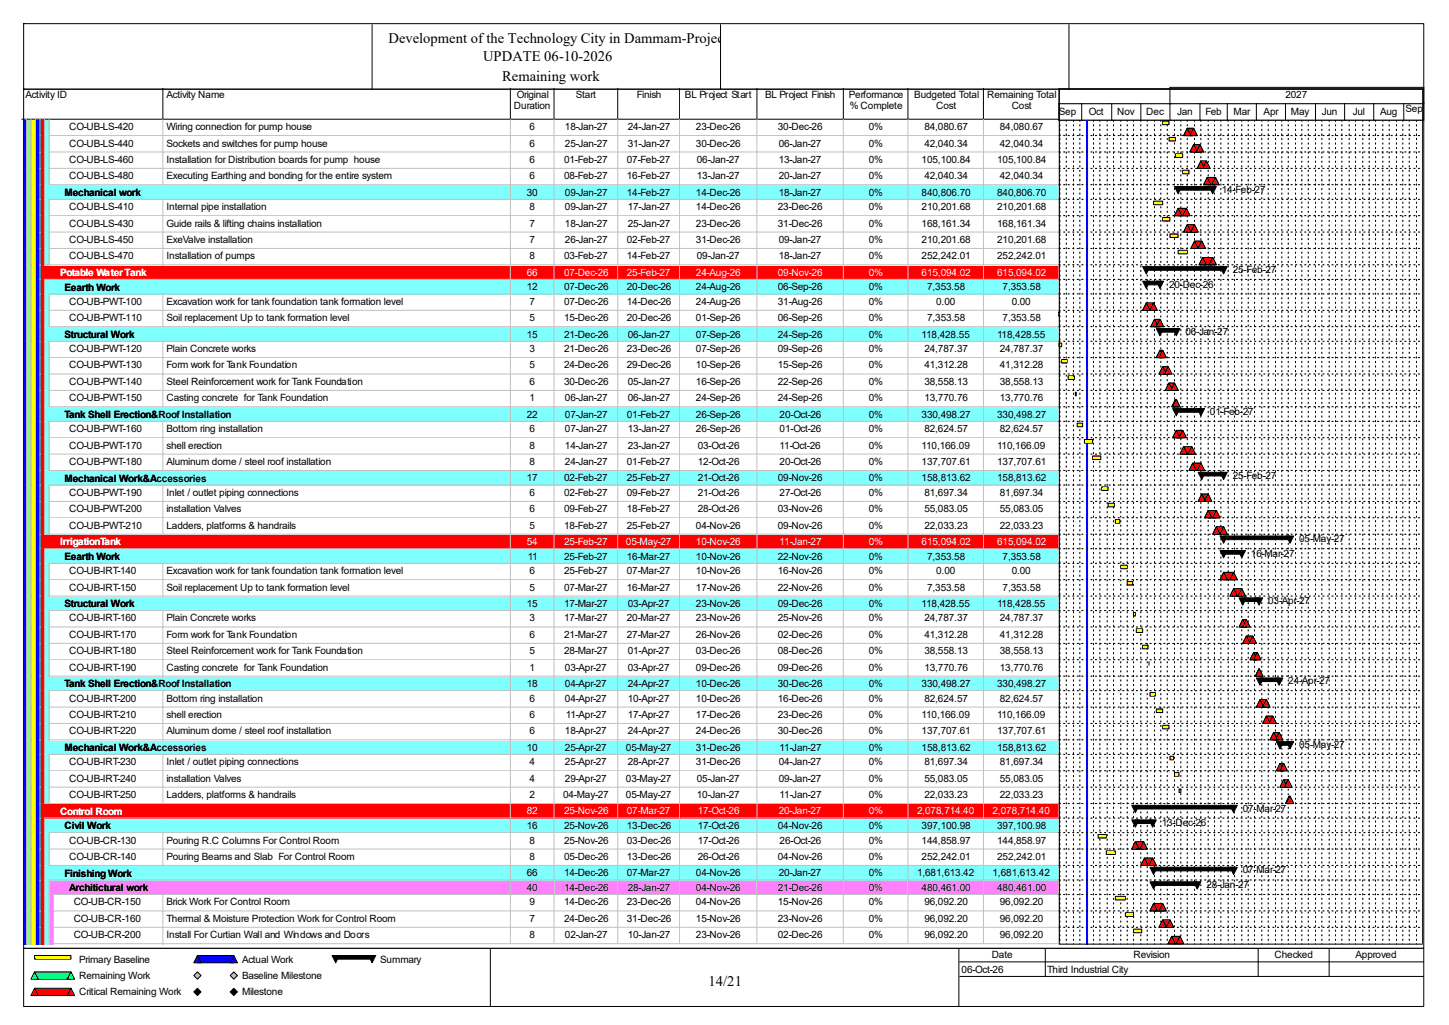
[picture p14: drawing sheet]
<svg xmlns="http://www.w3.org/2000/svg" width="420mm" height="297mm" viewBox="0 0 420 297" stroke-linecap="round" stroke-linejoin="round" font-family="sans-serif">
<defs><g id="words">
<g font-size="4.2">
<text x="112.6" y="12.4">Development of the Technology City in Dammam-Project</text>
<text x="140" y="17.7">UPDATE 06-10-2026</text>
<text x="145.5" y="23.5">Remaining work</text>
<text x="205.4" y="285.6">14/21</text>
</g>
<g font-size="2.9">
<text x="7.4" y="28.4">Activity ID</text>
<text x="48.3" y="28.4">Activity Name</text>
<text x="149.8" y="28.4">Original</text>
<text x="166.9" y="28.4">Start</text>
<text x="184.6" y="28.4">Finish</text>
<text x="198.5" y="28.4">BL Project Start</text>
<text x="221.8" y="28.4">BL Project Finish</text>
<text x="246" y="28.4">Performance</text>
<text x="265" y="28.4">Budgeted Total</text>
<text x="286.1" y="28.4">Remaining Total</text>
<text x="372.6" y="28.4">2027</text>
<text x="149" y="31.6">Duration</text>
<text x="246.3" y="31.6">% Complete</text>
<text x="271.4" y="31.6">Cost</text>
<text x="293.2" y="31.6">Cost</text>
<text x="306.9" y="33.2">Sep</text>
<text x="315.6" y="33.2">Oct</text>
<text x="323.8" y="33.2">Nov</text>
<text x="332.2" y="33.2">Dec</text>
<text x="341.2" y="33.2">Jan</text>
<text x="349.4" y="33.2">Feb</text>
<text x="357.5" y="33.2">Mar</text>
<text x="366.3" y="33.2">Apr</text>
<text x="374.2" y="33.2">May</text>
<text x="383.2" y="33.2">Jun</text>
<text x="392.1" y="33.2">Jul</text>
<text x="400" y="33.2">Aug</text>
<text x="407.4" y="32.4">Sep</text>
<text x="20" y="37.7">CO-UB-LS-420</text>
<text x="48.3" y="37.7">Wiring connection for pump house</text>
<text x="153.5" y="37.7">6</text>
<text x="163.7" y="37.7">18-Jan-27</text>
<text x="181.9" y="37.7">24-Jan-27</text>
<text x="201.7" y="37.7">23-Dec-26</text>
<text x="225.5" y="37.7">30-Dec-26</text>
<text x="251.8" y="37.7">0%</text>
<text x="267.9" y="37.7">84,080.67</text>
<text x="289.8" y="37.7">84,080.67</text>
<text x="20" y="42.5">CO-UB-LS-440</text>
<text x="20" y="47.2">CO-UB-LS-460</text>
<text x="48.3" y="42.5">Sockets and switches for pump house</text>
<text x="48.3" y="47.2">Installation for Distribution boards for pump house</text>
<text x="153.5" y="42.5">6</text>
<text x="153.5" y="47.2">6</text>
<text x="163.5" y="47.2">01-Feb-27</text>
<text x="163.7" y="42.5">25-Jan-27</text>
<text x="181.7" y="47.2">07-Feb-27</text>
<text x="181.9" y="42.5">31-Jan-27</text>
<text x="201.7" y="42.5">30-Dec-26</text>
<text x="202" y="47.2">06-Jan-27</text>
<text x="225.7" y="42.5">06-Jan-27</text>
<text x="225.7" y="47.2">13-Jan-27</text>
<text x="251.8" y="42.5">0%</text>
<text x="251.8" y="47.2">0%</text>
<text x="267.1" y="47.2">105,100.84</text>
<text x="267.9" y="42.5">42,040.34</text>
<text x="289" y="47.2">105,100.84</text>
<text x="289.8" y="42.5">42,040.34</text>
<text x="20" y="51.9">CO-UB-LS-480</text>
<text x="48.3" y="51.9">Executing Earthing and bonding for the entire system</text>
<text x="153.5" y="51.9">6</text>
<text x="163.5" y="51.9">08-Feb-27</text>
<text x="181.7" y="51.9">16-Feb-27</text>
<text x="202" y="51.9">13-Jan-27</text>
<text x="225.7" y="51.9">20-Jan-27</text>
<text x="251.8" y="51.9">0%</text>
<text x="267.9" y="51.9">42,040.34</text>
<text x="289.8" y="51.9">42,040.34</text>
<text x="18.7" y="56.8">Mechanical work</text>
<text x="152.7" y="56.7">30</text>
<text x="163.7" y="56.7">09-Jan-27</text>
<text x="181.7" y="56.7">14-Feb-27</text>
<text x="201.7" y="56.7">14-Dec-26</text>
<text x="225.7" y="56.7">18-Jan-27</text>
<text x="251.8" y="56.7">0%</text>
<text x="267.1" y="56.7">840,806.70</text>
<text x="289" y="56.7">840,806.70</text>
<text x="354.1" y="55.9">14-Feb-27</text>
<text x="20" y="60.9">CO-UB-LS-410</text>
<text x="20" y="65.7">CO-UB-LS-430</text>
<text x="48.3" y="60.9">Internal pipe installation</text>
<text x="48.3" y="65.7">Guide rails &amp; lifting chains installation</text>
<text x="153.5" y="60.9">8</text>
<text x="153.5" y="65.7">7</text>
<text x="163.7" y="60.9">09-Jan-27</text>
<text x="163.7" y="65.7">18-Jan-27</text>
<text x="181.9" y="60.9">17-Jan-27</text>
<text x="181.9" y="65.7">25-Jan-27</text>
<text x="201.7" y="60.9">14-Dec-26</text>
<text x="201.7" y="65.7">23-Dec-26</text>
<text x="225.5" y="60.9">23-Dec-26</text>
<text x="225.5" y="65.7">31-Dec-26</text>
<text x="251.8" y="60.9">0%</text>
<text x="251.8" y="65.7">0%</text>
<text x="267.1" y="60.9">210,201.68</text>
<text x="267.1" y="65.7">168,161.34</text>
<text x="289" y="60.9">210,201.68</text>
<text x="289" y="65.7">168,161.34</text>
<text x="20" y="70.4">CO-UB-LS-450</text>
<text x="48.3" y="70.4">ExeValve installation</text>
<text x="153.5" y="70.4">7</text>
<text x="163.7" y="70.4">26-Jan-27</text>
<text x="181.7" y="70.4">02-Feb-27</text>
<text x="201.7" y="70.4">31-Dec-26</text>
<text x="225.7" y="70.4">09-Jan-27</text>
<text x="251.8" y="70.4">0%</text>
<text x="267.1" y="70.4">210,201.68</text>
<text x="289" y="70.4">210,201.68</text>
<text x="20" y="75.1">CO-UB-LS-470</text>
<text x="48.3" y="75.1">Installation of pumps</text>
<text x="153.5" y="75.1">8</text>
<text x="163.5" y="75.1">03-Feb-27</text>
<text x="181.7" y="75.1">14-Feb-27</text>
<text x="202" y="75.1">09-Jan-27</text>
<text x="225.7" y="75.1">18-Jan-27</text>
<text x="251.8" y="75.1">0%</text>
<text x="267.1" y="75.1">252,242.01</text>
<text x="289" y="75.1">252,242.01</text>
<text x="338.8" y="83.3">20-Dec-26</text>
<text x="357.3" y="79.1">25-Feb-27</text>
<text x="18.7" y="84.2">Eearth Work</text>
<text x="20" y="88.3">CO-UB-PWT-100</text>
<text x="48.3" y="88.3">Excavation work for tank foundation tank formation level</text>
<text x="152.7" y="84.1">12</text>
<text x="153.5" y="88.3">7</text>
<text x="163.5" y="84.1">07-Dec-26</text>
<text x="163.5" y="88.3">07-Dec-26</text>
<text x="181.7" y="84.1">20-Dec-26</text>
<text x="181.7" y="88.3">14-Dec-26</text>
<text x="201.7" y="84.1">24-Aug-26</text>
<text x="201.7" y="88.3">24-Aug-26</text>
<text x="225.5" y="84.1">06-Sep-26</text>
<text x="225.5" y="88.3">31-Aug-26</text>
<text x="251.8" y="84.1">0%</text>
<text x="251.8" y="88.3">0%</text>
<text x="268.7" y="84.1">7,353.58</text>
<text x="271.4" y="88.3">0.00</text>
<text x="290.6" y="84.1">7,353.58</text>
<text x="293.2" y="88.3">0.00</text>
<text x="20" y="93.1">CO-UB-PWT-110</text>
<text x="48.3" y="93.1">Soil replacement Up to tank formation level</text>
<text x="153.5" y="93.1">5</text>
<text x="163.5" y="93.1">15-Dec-26</text>
<text x="181.7" y="93.1">20-Dec-26</text>
<text x="201.7" y="93.1">01-Sep-26</text>
<text x="225.5" y="93.1">06-Sep-26</text>
<text x="251.8" y="93.1">0%</text>
<text x="268.7" y="93.1">7,353.58</text>
<text x="290.6" y="93.1">7,353.58</text>
<text x="18.7" y="97.9">Structural Work</text>
<text x="152.7" y="97.8">15</text>
<text x="163.5" y="97.8">21-Dec-26</text>
<text x="181.9" y="97.8">06-Jan-27</text>
<text x="201.7" y="97.8">07-Sep-26</text>
<text x="225.5" y="97.8">24-Sep-26</text>
<text x="251.8" y="97.8">0%</text>
<text x="267.1" y="97.8">118,428.55</text>
<text x="289" y="97.8">118,428.55</text>
<text x="343.6" y="97">06-Jan-27</text>
<text x="20" y="102">CO-UB-PWT-120</text>
<text x="20" y="106.8">CO-UB-PWT-130</text>
<text x="48.3" y="102">Plain Concrete works</text>
<text x="48.3" y="106.8">Form work for Tank Foundation</text>
<text x="153.5" y="102">3</text>
<text x="153.5" y="106.8">5</text>
<text x="163.5" y="102">21-Dec-26</text>
<text x="163.5" y="106.8">24-Dec-26</text>
<text x="181.7" y="102">23-Dec-26</text>
<text x="181.7" y="106.8">29-Dec-26</text>
<text x="201.7" y="102">07-Sep-26</text>
<text x="201.7" y="106.8">10-Sep-26</text>
<text x="225.5" y="102">09-Sep-26</text>
<text x="225.5" y="106.8">15-Sep-26</text>
<text x="251.8" y="102">0%</text>
<text x="251.8" y="106.8">0%</text>
<text x="267.9" y="102">24,787.37</text>
<text x="267.9" y="106.8">41,312.28</text>
<text x="289.8" y="102">24,787.37</text>
<text x="289.8" y="106.8">41,312.28</text>
<text x="20" y="111.5">CO-UB-PWT-140</text>
<text x="48.3" y="111.5">Steel Reinforcement work for Tank Foundation</text>
<text x="153.5" y="111.5">6</text>
<text x="163.5" y="111.5">30-Dec-26</text>
<text x="181.9" y="111.5">05-Jan-27</text>
<text x="201.7" y="111.5">16-Sep-26</text>
<text x="225.5" y="111.5">22-Sep-26</text>
<text x="251.8" y="111.5">0%</text>
<text x="267.9" y="111.5">38,558.13</text>
<text x="289.8" y="111.5">38,558.13</text>
<text x="20" y="116.3">CO-UB-PWT-150</text>
<text x="48.3" y="116.3">Casting concrete for Tank Foundation</text>
<text x="153.5" y="116.3">1</text>
<text x="163.7" y="116.3">06-Jan-27</text>
<text x="181.9" y="116.3">06-Jan-27</text>
<text x="201.7" y="116.3">24-Sep-26</text>
<text x="225.5" y="116.3">24-Sep-26</text>
<text x="251.8" y="116.3">0%</text>
<text x="267.9" y="116.3">13,770.76</text>
<text x="289.8" y="116.3">13,770.76</text>
<text x="18.7" y="121.1">Tank Shell Erection&amp;Roof Installation</text>
<text x="20" y="125.2">CO-UB-PWT-160</text>
<text x="48.3" y="125.2">Bottom ring installation</text>
<text x="152.7" y="121">22</text>
<text x="153.5" y="125.2">6</text>
<text x="163.7" y="121">07-Jan-27</text>
<text x="163.7" y="125.2">07-Jan-27</text>
<text x="181.7" y="121">01-Feb-27</text>
<text x="181.9" y="125.2">13-Jan-27</text>
<text x="201.7" y="121">26-Sep-26</text>
<text x="201.7" y="125.2">26-Sep-26</text>
<text x="226" y="121">20-Oct-26</text>
<text x="226" y="125.2">01-Oct-26</text>
<text x="251.8" y="121">0%</text>
<text x="251.8" y="125.2">0%</text>
<text x="267.1" y="121">330,498.27</text>
<text x="267.9" y="125.2">82,624.57</text>
<text x="289" y="121">330,498.27</text>
<text x="289.8" y="125.2">82,624.57</text>
<text x="350.7" y="120.2">01-Feb-27</text>
<text x="20" y="130">CO-UB-PWT-170</text>
<text x="48.3" y="130">shell erection</text>
<text x="153.5" y="130">8</text>
<text x="163.7" y="130">14-Jan-27</text>
<text x="181.9" y="130">23-Jan-27</text>
<text x="202.3" y="130">03-Oct-26</text>
<text x="226" y="130">11-Oct-26</text>
<text x="251.8" y="130">0%</text>
<text x="267.1" y="130">110,166.09</text>
<text x="289" y="130">110,166.09</text>
<text x="20" y="134.7">CO-UB-PWT-180</text>
<text x="48.3" y="134.7">Aluminum dome / steel roof installation</text>
<text x="153.5" y="134.7">8</text>
<text x="163.7" y="134.7">24-Jan-27</text>
<text x="181.7" y="134.7">01-Feb-27</text>
<text x="202.3" y="134.7">12-Oct-26</text>
<text x="226" y="134.7">20-Oct-26</text>
<text x="251.8" y="134.7">0%</text>
<text x="267.1" y="134.7">137,707.61</text>
<text x="289" y="134.7">137,707.61</text>
<text x="18.7" y="139.6">Mechanical Work&amp;Accessories</text>
<text x="20" y="143.7">CO-UB-PWT-190</text>
<text x="48.3" y="143.7">Inlet / outlet piping connections</text>
<text x="152.7" y="139.5">17</text>
<text x="153.5" y="143.7">6</text>
<text x="163.5" y="139.5">02-Feb-27</text>
<text x="163.5" y="143.7">02-Feb-27</text>
<text x="181.7" y="139.5">25-Feb-27</text>
<text x="181.7" y="143.7">09-Feb-27</text>
<text x="202.3" y="139.5">21-Oct-26</text>
<text x="202.3" y="143.7">21-Oct-26</text>
<text x="225.5" y="139.5">09-Nov-26</text>
<text x="226" y="143.7">27-Oct-26</text>
<text x="251.8" y="139.5">0%</text>
<text x="251.8" y="143.7">0%</text>
<text x="267.1" y="139.5">158,813.62</text>
<text x="267.9" y="143.7">81,697.34</text>
<text x="289" y="139.5">158,813.62</text>
<text x="289.8" y="143.7">81,697.34</text>
<text x="357.3" y="138.7">25-Feb-27</text>
<text x="20" y="148.5">CO-UB-PWT-200</text>
<text x="48.3" y="148.5">installation Valves</text>
<text x="153.5" y="148.5">6</text>
<text x="163.5" y="148.5">09-Feb-27</text>
<text x="181.7" y="148.5">18-Feb-27</text>
<text x="202.3" y="148.5">28-Oct-26</text>
<text x="225.5" y="148.5">03-Nov-26</text>
<text x="251.8" y="148.5">0%</text>
<text x="267.9" y="148.5">55,083.05</text>
<text x="289.8" y="148.5">55,083.05</text>
<text x="20" y="153.2">CO-UB-PWT-210</text>
<text x="48.3" y="153.2">Ladders, platforms &amp; handrails</text>
<text x="153.5" y="153.2">5</text>
<text x="163.5" y="153.2">18-Feb-27</text>
<text x="181.7" y="153.2">25-Feb-27</text>
<text x="201.7" y="153.2">04-Nov-26</text>
<text x="225.5" y="153.2">09-Nov-26</text>
<text x="251.8" y="153.2">0%</text>
<text x="267.9" y="153.2">22,033.23</text>
<text x="289.8" y="153.2">22,033.23</text>
<text x="362.6" y="161.4">16-Mar-27</text>
<text x="376.6" y="157.1">05-May-27</text>
<text x="18.7" y="162.3">Eearth Work</text>
<text x="20" y="166.4">CO-UB-IRT-140</text>
<text x="48.3" y="166.4">Excavation work for tank foundation tank formation level</text>
<text x="153" y="162.2">11</text>
<text x="153.5" y="166.4">6</text>
<text x="163.5" y="162.2">25-Feb-27</text>
<text x="163.5" y="166.4">25-Feb-27</text>
<text x="181.7" y="162.2">16-Mar-27</text>
<text x="181.7" y="166.4">07-Mar-27</text>
<text x="201.7" y="162.2">10-Nov-26</text>
<text x="201.7" y="166.4">10-Nov-26</text>
<text x="225.5" y="162.2">22-Nov-26</text>
<text x="225.5" y="166.4">16-Nov-26</text>
<text x="251.8" y="162.2">0%</text>
<text x="251.8" y="166.4">0%</text>
<text x="268.7" y="162.2">7,353.58</text>
<text x="271.4" y="166.4">0.00</text>
<text x="290.6" y="162.2">7,353.58</text>
<text x="293.2" y="166.4">0.00</text>
<text x="20" y="171.1">CO-UB-IRT-150</text>
<text x="48.3" y="171.1">Soil replacement Up to tank formation level</text>
<text x="153.5" y="171.1">5</text>
<text x="163.5" y="171.1">07-Mar-27</text>
<text x="181.7" y="171.1">16-Mar-27</text>
<text x="201.7" y="171.1">17-Nov-26</text>
<text x="225.5" y="171.1">22-Nov-26</text>
<text x="251.8" y="171.1">0%</text>
<text x="268.7" y="171.1">7,353.58</text>
<text x="290.6" y="171.1">7,353.58</text>
<text x="18.7" y="175.9">Structural Work</text>
<text x="152.7" y="175.9">15</text>
<text x="163.5" y="175.9">17-Mar-27</text>
<text x="181.9" y="175.9">03-Apr-27</text>
<text x="201.7" y="175.9">23-Nov-26</text>
<text x="225.5" y="175.9">09-Dec-26</text>
<text x="251.8" y="175.9">0%</text>
<text x="267.1" y="175.9">118,428.55</text>
<text x="289" y="175.9">118,428.55</text>
<text x="367.6" y="175.1">03-Apr-27</text>
<text x="20" y="180.1">CO-UB-IRT-160</text>
<text x="20" y="184.8">CO-UB-IRT-170</text>
<text x="48.3" y="180.1">Plain Concrete works</text>
<text x="48.3" y="184.8">Form work for Tank Foundation</text>
<text x="153.5" y="180.1">3</text>
<text x="153.5" y="184.8">6</text>
<text x="163.5" y="180.1">17-Mar-27</text>
<text x="163.5" y="184.8">21-Mar-27</text>
<text x="181.7" y="180.1">20-Mar-27</text>
<text x="181.7" y="184.8">27-Mar-27</text>
<text x="201.7" y="180.1">23-Nov-26</text>
<text x="201.7" y="184.8">26-Nov-26</text>
<text x="225.5" y="180.1">25-Nov-26</text>
<text x="225.5" y="184.8">02-Dec-26</text>
<text x="251.8" y="180.1">0%</text>
<text x="251.8" y="184.8">0%</text>
<text x="267.9" y="180.1">24,787.37</text>
<text x="267.9" y="184.8">41,312.28</text>
<text x="289.8" y="180.1">24,787.37</text>
<text x="289.8" y="184.8">41,312.28</text>
<text x="20" y="189.6">CO-UB-IRT-180</text>
<text x="48.3" y="189.6">Steel Reinforcement work for Tank Foundation</text>
<text x="153.5" y="189.6">5</text>
<text x="163.5" y="189.6">28-Mar-27</text>
<text x="181.9" y="189.6">01-Apr-27</text>
<text x="201.7" y="189.6">03-Dec-26</text>
<text x="225.5" y="189.6">08-Dec-26</text>
<text x="251.8" y="189.6">0%</text>
<text x="267.9" y="189.6">38,558.13</text>
<text x="289.8" y="189.6">38,558.13</text>
<text x="20" y="194.3">CO-UB-IRT-190</text>
<text x="48.3" y="194.3">Casting concrete for Tank Foundation</text>
<text x="153.5" y="194.3">1</text>
<text x="163.7" y="194.3">03-Apr-27</text>
<text x="181.9" y="194.3">03-Apr-27</text>
<text x="201.7" y="194.3">09-Dec-26</text>
<text x="225.5" y="194.3">09-Dec-26</text>
<text x="251.8" y="194.3">0%</text>
<text x="267.9" y="194.3">13,770.76</text>
<text x="289.8" y="194.3">13,770.76</text>
<text x="18.7" y="199.2">Tank Shell Erection&amp;Roof Installation</text>
<text x="20" y="203.3">CO-UB-IRT-200</text>
<text x="48.3" y="203.3">Bottom ring installation</text>
<text x="152.7" y="199.1">18</text>
<text x="153.5" y="203.3">6</text>
<text x="163.7" y="199.1">04-Apr-27</text>
<text x="163.7" y="203.3">04-Apr-27</text>
<text x="181.9" y="199.1">24-Apr-27</text>
<text x="181.9" y="203.3">10-Apr-27</text>
<text x="201.7" y="199.1">10-Dec-26</text>
<text x="201.7" y="203.3">10-Dec-26</text>
<text x="225.5" y="199.1">30-Dec-26</text>
<text x="225.5" y="203.3">16-Dec-26</text>
<text x="251.8" y="199.1">0%</text>
<text x="251.8" y="203.3">0%</text>
<text x="267.1" y="199.1">330,498.27</text>
<text x="267.9" y="203.3">82,624.57</text>
<text x="289" y="199.1">330,498.27</text>
<text x="289.8" y="203.3">82,624.57</text>
<text x="373.4" y="198.3">24-Apr-27</text>
<text x="20" y="208">CO-UB-IRT-210</text>
<text x="48.3" y="208">shell erection</text>
<text x="153.5" y="208">6</text>
<text x="164" y="208">11-Apr-27</text>
<text x="181.9" y="208">17-Apr-27</text>
<text x="201.7" y="208">17-Dec-26</text>
<text x="225.5" y="208">23-Dec-26</text>
<text x="251.8" y="208">0%</text>
<text x="267.1" y="208">110,166.09</text>
<text x="289" y="208">110,166.09</text>
<text x="20" y="212.8">CO-UB-IRT-220</text>
<text x="48.3" y="212.8">Aluminum dome / steel roof installation</text>
<text x="153.5" y="212.8">6</text>
<text x="163.7" y="212.8">18-Apr-27</text>
<text x="181.9" y="212.8">24-Apr-27</text>
<text x="201.7" y="212.8">24-Dec-26</text>
<text x="225.5" y="212.8">30-Dec-26</text>
<text x="251.8" y="212.8">0%</text>
<text x="267.1" y="212.8">137,707.61</text>
<text x="289" y="212.8">137,707.61</text>
<text x="18.7" y="217.6">Mechanical Work&amp;Accessories</text>
<text x="20" y="221.7">CO-UB-IRT-230</text>
<text x="48.3" y="221.7">Inlet / outlet piping connections</text>
<text x="152.7" y="217.6">10</text>
<text x="153.5" y="221.7">4</text>
<text x="163.7" y="217.6">25-Apr-27</text>
<text x="163.7" y="221.7">25-Apr-27</text>
<text x="181.4" y="217.6">05-May-27</text>
<text x="181.9" y="221.7">28-Apr-27</text>
<text x="201.7" y="217.6">31-Dec-26</text>
<text x="201.7" y="221.7">31-Dec-26</text>
<text x="225.7" y="221.7">04-Jan-27</text>
<text x="226" y="217.6">11-Jan-27</text>
<text x="251.8" y="217.6">0%</text>
<text x="251.8" y="221.7">0%</text>
<text x="267.1" y="217.6">158,813.62</text>
<text x="267.9" y="221.7">81,697.34</text>
<text x="289" y="217.6">158,813.62</text>
<text x="289.8" y="221.7">81,697.34</text>
<text x="376.6" y="216.7">05-May-27</text>
<text x="20" y="226.5">CO-UB-IRT-240</text>
<text x="48.3" y="226.5">installation Valves</text>
<text x="153.5" y="226.5">4</text>
<text x="163.7" y="226.5">29-Apr-27</text>
<text x="181.4" y="226.5">03-May-27</text>
<text x="202" y="226.5">05-Jan-27</text>
<text x="225.7" y="226.5">09-Jan-27</text>
<text x="251.8" y="226.5">0%</text>
<text x="267.9" y="226.5">55,083.05</text>
<text x="289.8" y="226.5">55,083.05</text>
<text x="20" y="231.2">CO-UB-IRT-250</text>
<text x="48.3" y="231.2">Ladders, platforms &amp; handrails</text>
<text x="153.5" y="231.2">2</text>
<text x="163.2" y="231.2">04-May-27</text>
<text x="181.4" y="231.2">05-May-27</text>
<text x="202" y="231.2">10-Jan-27</text>
<text x="226" y="231.2">11-Jan-27</text>
<text x="251.8" y="231.2">0%</text>
<text x="267.9" y="231.2">22,033.23</text>
<text x="289.8" y="231.2">22,033.23</text>
<text x="336.7" y="239.4">13-Dec-26</text>
<text x="360.2" y="235.2">07-Mar-27</text>
<text x="18.7" y="240.3">Civil Work</text>
<text x="20" y="244.4">CO-UB-CR-130</text>
<text x="48.3" y="244.4">Pouring R.C Columns For Control Room</text>
<text x="152.7" y="240.2">16</text>
<text x="153.5" y="244.4">8</text>
<text x="163.5" y="240.2">25-Nov-26</text>
<text x="163.5" y="244.4">25-Nov-26</text>
<text x="181.7" y="240.2">13-Dec-26</text>
<text x="181.7" y="244.4">03-Dec-26</text>
<text x="202.3" y="240.2">17-Oct-26</text>
<text x="202.3" y="244.4">17-Oct-26</text>
<text x="225.5" y="240.2">04-Nov-26</text>
<text x="226" y="244.4">26-Oct-26</text>
<text x="251.8" y="240.2">0%</text>
<text x="251.8" y="244.4">0%</text>
<text x="267.1" y="240.2">397,100.98</text>
<text x="267.1" y="244.4">144,858.97</text>
<text x="289" y="240.2">397,100.98</text>
<text x="289" y="244.4">144,858.97</text>
<text x="20" y="249.2">CO-UB-CR-140</text>
<text x="48.3" y="249.2">Pouring Beams and Slab For Control Room</text>
<text x="153.5" y="249.2">8</text>
<text x="163.5" y="249.2">05-Dec-26</text>
<text x="181.7" y="249.2">13-Dec-26</text>
<text x="202.3" y="249.2">26-Oct-26</text>
<text x="225.5" y="249.2">04-Nov-26</text>
<text x="251.8" y="249.2">0%</text>
<text x="267.1" y="249.2">252,242.01</text>
<text x="289" y="249.2">252,242.01</text>
<text x="18.7" y="254">Finishing Work</text>
<text x="152.7" y="253.9">66</text>
<text x="163.5" y="253.9">14-Dec-26</text>
<text x="181.7" y="253.9">07-Mar-27</text>
<text x="201.7" y="253.9">04-Nov-26</text>
<text x="225.7" y="253.9">20-Jan-27</text>
<text x="251.8" y="253.9">0%</text>
<text x="265.8" y="253.9">1,681,613.42</text>
<text x="287.7" y="253.9">1,681,613.42</text>
<text x="349.7" y="257.3">28-Jan-27</text>
<text x="360.2" y="253.1">07-Mar-27</text>
<text x="20" y="258.2">Architictural work</text>
<text x="21.4" y="262.3">CO-UB-CR-150</text>
<text x="48.3" y="262.3">Brick Work For Control Room</text>
<text x="152.7" y="258.1">40</text>
<text x="153.5" y="262.3">9</text>
<text x="163.5" y="258.1">14-Dec-26</text>
<text x="163.5" y="262.3">14-Dec-26</text>
<text x="181.7" y="262.3">23-Dec-26</text>
<text x="181.9" y="258.1">28-Jan-27</text>
<text x="201.7" y="258.1">04-Nov-26</text>
<text x="201.7" y="262.3">04-Nov-26</text>
<text x="225.5" y="258.1">21-Dec-26</text>
<text x="225.5" y="262.3">15-Nov-26</text>
<text x="251.8" y="258.1">0%</text>
<text x="251.8" y="262.3">0%</text>
<text x="267.1" y="258.1">480,461.00</text>
<text x="267.9" y="262.3">96,092.20</text>
<text x="289" y="258.1">480,461.00</text>
<text x="289.8" y="262.3">96,092.20</text>
<text x="21.4" y="267.1">CO-UB-CR-160</text>
<text x="48.3" y="267.1">Thermal &amp; Moisture Protection Work for Control Room</text>
<text x="153.5" y="267.1">7</text>
<text x="163.5" y="267.1">24-Dec-26</text>
<text x="181.7" y="267.1">31-Dec-26</text>
<text x="201.7" y="267.1">15-Nov-26</text>
<text x="225.5" y="267.1">23-Nov-26</text>
<text x="251.8" y="267.1">0%</text>
<text x="267.9" y="267.1">96,092.20</text>
<text x="289.8" y="267.1">96,092.20</text>
<text x="21.4" y="271.9">CO-UB-CR-200</text>
<text x="48.3" y="271.9">Install For Curtian Wall and Windows and Doors</text>
<text x="153.5" y="271.9">8</text>
<text x="163.7" y="271.9">02-Jan-27</text>
<text x="181.9" y="271.9">10-Jan-27</text>
<text x="201.7" y="271.9">23-Nov-26</text>
<text x="225.5" y="271.9">02-Dec-26</text>
<text x="251.8" y="271.9">0%</text>
<text x="267.9" y="271.9">96,092.20</text>
<text x="289.8" y="271.9">96,092.20</text>
<text x="22.9" y="279">Primary Baseline</text>
<text x="70.1" y="279">Actual Work</text>
<text x="110.2" y="279">Summary</text>
<text x="278.7" y="281.9">06-Oct-26</text>
<text x="287.4" y="277.7">Date</text>
<text x="303.5" y="281.9">Third Industrial City</text>
<text x="328.5" y="277.7">Revision</text>
<text x="369.4" y="277.7">Checked</text>
<text x="392.9" y="277.7">Approved</text>
<text x="22.9" y="283.7">Remaining Work</text>
<text x="70.1" y="283.7">Baseline Milestone</text>
<text x="22.9" y="288.5">Critical Remaining Work</text>
<text x="70.1" y="288.5">Milestone</text>
</g>
<g font-size="2.9" fill="#fff">
<text x="17.4" y="80">Potable Water Tank</text>
<text x="152.7" y="79.9">66</text>
<text x="163.5" y="79.9">07-Dec-26</text>
<text x="181.7" y="79.9">25-Feb-27</text>
<text x="201.7" y="79.9">24-Aug-26</text>
<text x="225.5" y="79.9">09-Nov-26</text>
<text x="251.8" y="79.9">0%</text>
<text x="267.1" y="79.9">615,094.02</text>
<text x="289" y="79.9">615,094.02</text>
<text x="17.4" y="158">IrrigationTank</text>
<text x="152.7" y="157.9">54</text>
<text x="163.5" y="157.9">25-Feb-27</text>
<text x="181.4" y="157.9">05-May-27</text>
<text x="201.7" y="157.9">10-Nov-26</text>
<text x="226" y="157.9">11-Jan-27</text>
<text x="251.8" y="157.9">0%</text>
<text x="267.1" y="157.9">615,094.02</text>
<text x="289" y="157.9">615,094.02</text>
<text x="17.4" y="236.1">Control Room</text>
<text x="152.7" y="236">82</text>
<text x="163.5" y="236">25-Nov-26</text>
<text x="181.7" y="236">07-Mar-27</text>
<text x="202.3" y="236">17-Oct-26</text>
<text x="225.7" y="236">20-Jan-27</text>
<text x="251.8" y="236">0%</text>
<text x="265.8" y="236">2,078,714.40</text>
<text x="287.7" y="236">2,078,714.40</text>
</g>
</g></defs>
<path d="M47.2 25.6v8.9h-40.9" fill="none" stroke="#000" stroke-width=".29"/>
<path d="M47.5 25.6h100.7v9.2h-100.7z" fill="#fff"/>
<path d="M147.9 25.6v8.9h-100.7" fill="none" stroke="#000" stroke-width=".29"/>
<path d="M148.2 25.6h12.7v9.2h-12.7z" fill="#fff"/>
<path d="M160.6 25.6v8.9h-12.7" fill="none" stroke="#000" stroke-width=".29"/>
<path d="M160.9 25.6h18.4v9.2h-18.4z" fill="#fff"/>
<path d="M179 25.6v8.9h-18.4" fill="none" stroke="#000" stroke-width=".29"/>
<path d="M179.3 25.6h17.9v9.2h-17.9z" fill="#fff"/>
<path d="M197 25.6v8.9h-18" fill="none" stroke="#000" stroke-width=".29"/>
<path d="M197.2 25.6h22.5v9.2h-22.5z" fill="#fff"/>
<path d="M219.4 25.6v8.9h-22.4" fill="none" stroke="#000" stroke-width=".29"/>
<path d="M219.7 25.6h25v9.2h-25z" fill="#fff"/>
<path d="M244.4 25.6v8.9h-25" fill="none" stroke="#000" stroke-width=".29"/>
<path d="M244.7 25.6h18.7v9.2h-18.7z" fill="#fff"/>
<path d="M263.2 25.6v8.9h-18.8" fill="none" stroke="#000" stroke-width=".29"/>
<path d="M263.4 25.6h21.9v9.2h-21.9z" fill="#fff"/>
<path d="M285 25.6v8.9h-21.8" fill="none" stroke="#000" stroke-width=".29"/>
<path d="M285.3 25.6h21.9v9.2h-21.9z" fill="#fff"/>
<path d="M306.9 25.6v8.9h-21.9" fill="none" stroke="#000" stroke-width=".29"/>
<path d="M6.6 34.8h1.3v4.7h-1.3z" fill="#00f"/>
<path d="M7.6 34.5v5.1" fill="none" stroke="#c0c0c0" stroke-width=".29"/>
<path d="M7.9 34.8h1.3v4.7h-1.3z" fill="#80ff80"/>
<path d="M9 34.5v5.1" fill="none" stroke="#c0c0c0" stroke-width=".29"/>
<path d="M9.2 34.8h1.3v4.7h-1.3z" fill="#ff0"/>
<path d="M10.3 34.5v5.1" fill="none" stroke="#c0c0c0" stroke-width=".29"/>
<path d="M10.5 34.8h1.4v4.7h-1.4z" fill="#00f"/>
<path d="M11.6 34.5v5.1" fill="none" stroke="#c0c0c0" stroke-width=".29"/>
<path d="M11.9 34.8h1.3v4.7h-1.3z" fill="#f00"/>
<path d="M12.9 34.5v5.1" fill="none" stroke="#c0c0c0" stroke-width=".29"/>
<path d="M13.2 34.8h1.3v4.7h-1.3z" fill="#80ffff"/>
<path d="M14.2 34.5v5.1" fill="none" stroke="#c0c0c0" stroke-width=".29"/>
<path d="M14.5 34.8h33v4.7h-33z" fill="#fff"/>
<path d="M14.2 39.3h33.3M47.2 34.5v5.1" fill="none" stroke="#c0c0c0" stroke-width=".29"/>
<path d="M47.5 34.8h100.7v4.7h-100.7z" fill="#fff"/>
<path d="M147.9 34.5v4.8h-100.4" fill="none" stroke="#c0c0c0" stroke-width=".29"/>
<path d="M148.2 34.8h12.7v4.7h-12.7z" fill="#fff"/>
<path d="M160.6 34.5v4.8h-12.4" fill="none" stroke="#c0c0c0" stroke-width=".29"/>
<path d="M160.9 34.8h18.4v4.7h-18.4z" fill="#fff"/>
<path d="M179 34.5v4.8h-18.1" fill="none" stroke="#c0c0c0" stroke-width=".29"/>
<path d="M179.3 34.8h17.9v4.7h-17.9z" fill="#fff"/>
<path d="M197 34.5v4.8h-17.7" fill="none" stroke="#c0c0c0" stroke-width=".29"/>
<path d="M197.2 34.8h22.5v4.7h-22.5z" fill="#fff"/>
<path d="M219.4 34.5v4.8h-22.2" fill="none" stroke="#c0c0c0" stroke-width=".29"/>
<path d="M219.7 34.8h25v4.7h-25z" fill="#fff"/>
<path d="M244.4 34.5v4.8h-24.7" fill="none" stroke="#c0c0c0" stroke-width=".29"/>
<path d="M244.7 34.8h18.7v4.7h-18.7z" fill="#fff"/>
<path d="M263.2 34.5v4.8h-18.5" fill="none" stroke="#c0c0c0" stroke-width=".29"/>
<path d="M263.4 34.8h21.9v4.7h-21.9z" fill="#fff"/>
<path d="M285 34.5v4.8h-21.6" fill="none" stroke="#c0c0c0" stroke-width=".29"/>
<path d="M285.3 34.8h21.9v4.7h-21.9z" fill="#fff"/>
<path d="M306.9 34.5v4.8h-21.6" fill="none" stroke="#c0c0c0" stroke-width=".29"/>
<path d="M6.6 39.5h1.3v4.8h-1.3z" fill="#00f"/>
<path d="M7.6 39.3v5" fill="none" stroke="#c0c0c0" stroke-width=".29"/>
<path d="M7.9 39.5h1.3v4.8h-1.3z" fill="#80ff80"/>
<path d="M9 39.3v5" fill="none" stroke="#c0c0c0" stroke-width=".29"/>
<path d="M9.2 39.5h1.3v4.8h-1.3z" fill="#ff0"/>
<path d="M10.3 39.3v5" fill="none" stroke="#c0c0c0" stroke-width=".29"/>
<path d="M10.5 39.5h1.4v4.8h-1.4z" fill="#00f"/>
<path d="M11.6 39.3v5" fill="none" stroke="#c0c0c0" stroke-width=".29"/>
<path d="M11.9 39.5h1.3v4.8h-1.3z" fill="#f00"/>
<path d="M12.9 39.3v5" fill="none" stroke="#c0c0c0" stroke-width=".29"/>
<path d="M13.2 39.5h1.3v4.8h-1.3z" fill="#80ffff"/>
<path d="M14.2 39.3v5" fill="none" stroke="#c0c0c0" stroke-width=".29"/>
<path d="M14.5 39.5h33v4.8h-33z" fill="#fff"/>
<path d="M47.2 39.3v5M14.2 44h33.3" fill="none" stroke="#c0c0c0" stroke-width=".29"/>
<path d="M47.5 39.5h100.7v4.8h-100.7z" fill="#fff"/>
<path d="M147.9 39.3v4.7h-100.4" fill="none" stroke="#c0c0c0" stroke-width=".29"/>
<path d="M148.2 39.5h12.7v4.8h-12.7z" fill="#fff"/>
<path d="M160.6 39.3v4.7h-12.4" fill="none" stroke="#c0c0c0" stroke-width=".29"/>
<path d="M160.9 39.5h18.4v4.8h-18.4z" fill="#fff"/>
<path d="M179 39.3v4.7h-18.1" fill="none" stroke="#c0c0c0" stroke-width=".29"/>
<path d="M179.3 39.5h17.9v4.8h-17.9z" fill="#fff"/>
<path d="M197 39.3v4.7h-17.7" fill="none" stroke="#c0c0c0" stroke-width=".29"/>
<path d="M197.2 39.5h22.5v4.8h-22.5z" fill="#fff"/>
<path d="M219.4 39.3v4.7h-22.2" fill="none" stroke="#c0c0c0" stroke-width=".29"/>
<path d="M219.7 39.5h25v4.8h-25z" fill="#fff"/>
<path d="M244.4 39.3v4.7h-24.7" fill="none" stroke="#c0c0c0" stroke-width=".29"/>
<path d="M244.7 39.5h18.7v4.8h-18.7z" fill="#fff"/>
<path d="M263.2 39.3v4.7h-18.5" fill="none" stroke="#c0c0c0" stroke-width=".29"/>
<path d="M263.4 39.5h21.9v4.8h-21.9z" fill="#fff"/>
<path d="M285 39.3v4.7h-21.6" fill="none" stroke="#c0c0c0" stroke-width=".29"/>
<path d="M285.3 39.5h21.9v4.8h-21.9z" fill="#fff"/>
<path d="M306.9 39.3v4.7h-21.6" fill="none" stroke="#c0c0c0" stroke-width=".29"/>
<path d="M6.6 44.3h1.3v4.8h-1.3z" fill="#00f"/>
<path d="M7.6 44v5" fill="none" stroke="#c0c0c0" stroke-width=".29"/>
<path d="M7.9 44.3h1.3v4.8h-1.3z" fill="#80ff80"/>
<path d="M9 44v5" fill="none" stroke="#c0c0c0" stroke-width=".29"/>
<path d="M9.2 44.3h1.3v4.8h-1.3z" fill="#ff0"/>
<path d="M10.3 44v5" fill="none" stroke="#c0c0c0" stroke-width=".29"/>
<path d="M10.5 44.3h1.4v4.8h-1.4z" fill="#00f"/>
<path d="M11.6 44v5" fill="none" stroke="#c0c0c0" stroke-width=".29"/>
<path d="M11.9 44.3h1.3v4.8h-1.3z" fill="#f00"/>
<path d="M12.9 44v5" fill="none" stroke="#c0c0c0" stroke-width=".29"/>
<path d="M13.2 44.3h1.3v4.8h-1.3z" fill="#80ffff"/>
<path d="M14.2 44v5" fill="none" stroke="#c0c0c0" stroke-width=".29"/>
<path d="M14.5 44.3h33v4.8h-33z" fill="#fff"/>
<path d="M14.2 48.8h33.3M47.2 44v5" fill="none" stroke="#c0c0c0" stroke-width=".29"/>
<path d="M47.5 44.3h100.7v4.8h-100.7z" fill="#fff"/>
<path d="M147.9 44v4.8h-100.4" fill="none" stroke="#c0c0c0" stroke-width=".29"/>
<path d="M148.2 44.3h12.7v4.8h-12.7z" fill="#fff"/>
<path d="M160.6 44v4.8h-12.4" fill="none" stroke="#c0c0c0" stroke-width=".29"/>
<path d="M160.9 44.3h18.4v4.8h-18.4z" fill="#fff"/>
<path d="M179 44v4.8h-18.1" fill="none" stroke="#c0c0c0" stroke-width=".29"/>
<path d="M179.3 44.3h17.9v4.8h-17.9z" fill="#fff"/>
<path d="M197 44v4.8h-17.7" fill="none" stroke="#c0c0c0" stroke-width=".29"/>
<path d="M197.2 44.3h22.5v4.8h-22.5z" fill="#fff"/>
<path d="M219.4 44v4.8h-22.2" fill="none" stroke="#c0c0c0" stroke-width=".29"/>
<path d="M219.7 44.3h25v4.8h-25z" fill="#fff"/>
<path d="M244.4 44v4.8h-24.7" fill="none" stroke="#c0c0c0" stroke-width=".29"/>
<path d="M244.7 44.3h18.7v4.8h-18.7z" fill="#fff"/>
<path d="M263.2 44v4.8h-18.5" fill="none" stroke="#c0c0c0" stroke-width=".29"/>
<path d="M263.4 44.3h21.9v4.8h-21.9z" fill="#fff"/>
<path d="M285 44v4.8h-21.6" fill="none" stroke="#c0c0c0" stroke-width=".29"/>
<path d="M285.3 44.3h21.9v4.8h-21.9z" fill="#fff"/>
<path d="M306.9 44v4.8h-21.6" fill="none" stroke="#c0c0c0" stroke-width=".29"/>
<path d="M6.6 49.1h1.3v4.7h-1.3z" fill="#00f"/>
<path d="M7.6 48.8v5" fill="none" stroke="#c0c0c0" stroke-width=".29"/>
<path d="M7.9 49.1h1.3v4.7h-1.3z" fill="#80ff80"/>
<path d="M9 48.8v5" fill="none" stroke="#c0c0c0" stroke-width=".29"/>
<path d="M9.2 49.1h1.3v4.7h-1.3z" fill="#ff0"/>
<path d="M10.3 48.8v5" fill="none" stroke="#c0c0c0" stroke-width=".29"/>
<path d="M10.5 49.1h1.4v4.7h-1.4z" fill="#00f"/>
<path d="M11.6 48.8v5" fill="none" stroke="#c0c0c0" stroke-width=".29"/>
<path d="M11.9 49.1h1.3v4.7h-1.3z" fill="#f00"/>
<path d="M12.9 48.8v5" fill="none" stroke="#c0c0c0" stroke-width=".29"/>
<path d="M13.2 49.1h1.3v4.7h-1.3z" fill="#80ffff"/>
<path d="M14.2 48.8v5" fill="none" stroke="#c0c0c0" stroke-width=".29"/>
<path d="M14.5 49.1h33v4.7h-33z" fill="#fff"/>
<path d="M14.2 53.5h33.3M47.2 48.8v5" fill="none" stroke="#c0c0c0" stroke-width=".29"/>
<path d="M47.5 49.1h100.7v4.7h-100.7z" fill="#fff"/>
<path d="M147.9 48.8v4.7h-100.4" fill="none" stroke="#c0c0c0" stroke-width=".29"/>
<path d="M148.2 49.1h12.7v4.7h-12.7z" fill="#fff"/>
<path d="M160.6 48.8v4.7h-12.4" fill="none" stroke="#c0c0c0" stroke-width=".29"/>
<path d="M160.9 49.1h18.4v4.7h-18.4z" fill="#fff"/>
<path d="M179 48.8v4.7h-18.1" fill="none" stroke="#c0c0c0" stroke-width=".29"/>
<path d="M179.3 49.1h17.9v4.7h-17.9z" fill="#fff"/>
<path d="M197 48.8v4.7h-17.7" fill="none" stroke="#c0c0c0" stroke-width=".29"/>
<path d="M197.2 49.1h22.5v4.7h-22.5z" fill="#fff"/>
<path d="M219.4 48.8v4.7h-22.2" fill="none" stroke="#c0c0c0" stroke-width=".29"/>
<path d="M219.7 49.1h25v4.7h-25z" fill="#fff"/>
<path d="M244.4 48.8v4.7h-24.7" fill="none" stroke="#c0c0c0" stroke-width=".29"/>
<path d="M244.7 49.1h18.7v4.7h-18.7z" fill="#fff"/>
<path d="M263.2 48.8v4.7h-18.5" fill="none" stroke="#c0c0c0" stroke-width=".29"/>
<path d="M263.4 49.1h21.9v4.7h-21.9z" fill="#fff"/>
<path d="M285 48.8v4.7h-21.6" fill="none" stroke="#c0c0c0" stroke-width=".29"/>
<path d="M285.3 49.1h21.9v4.7h-21.9z" fill="#fff"/>
<path d="M306.9 48.8v4.7h-21.6" fill="none" stroke="#c0c0c0" stroke-width=".29"/>
<path d="M6.6 53.8h1.3v4.2h-1.3z" fill="#00f"/>
<path d="M7.6 53.5v4.5" fill="none" stroke="#c0c0c0" stroke-width=".29"/>
<path d="M7.9 53.8h1.3v4.2h-1.3z" fill="#80ff80"/>
<path d="M9 53.5v4.5" fill="none" stroke="#c0c0c0" stroke-width=".29"/>
<path d="M9.2 53.8h1.3v4.2h-1.3z" fill="#ff0"/>
<path d="M10.3 53.5v4.5" fill="none" stroke="#c0c0c0" stroke-width=".29"/>
<path d="M10.5 53.8h1.4v4.2h-1.4z" fill="#00f"/>
<path d="M11.6 53.5v4.5" fill="none" stroke="#c0c0c0" stroke-width=".29"/>
<path d="M11.9 53.8h1.3v4.2h-1.3z" fill="#f00"/>
<path d="M12.9 53.5v4.5" fill="none" stroke="#c0c0c0" stroke-width=".29"/>
<path d="M13.2 53.8h34.3v4.2h-34.3z" fill="#80ffff"/>
<path d="M14.2 57.7h33.3" fill="none" stroke="#c0c0c0" stroke-width=".29"/>
<path d="M47.5 53.8h100.7v4.2h-100.7z" fill="#80ffff"/>
<path d="M147.9 53.5v4.2h-100.4" fill="none" stroke="#c0c0c0" stroke-width=".29"/>
<path d="M148.2 53.8h12.7v4.2h-12.7z" fill="#80ffff"/>
<path d="M160.6 53.5v4.2h-12.4" fill="none" stroke="#c0c0c0" stroke-width=".29"/>
<path d="M160.9 53.8h18.4v4.2h-18.4z" fill="#80ffff"/>
<path d="M179 53.5v4.2h-18.1" fill="none" stroke="#c0c0c0" stroke-width=".29"/>
<path d="M179.3 53.8h17.9v4.2h-17.9z" fill="#80ffff"/>
<path d="M197 53.5v4.2h-17.7" fill="none" stroke="#c0c0c0" stroke-width=".29"/>
<path d="M197.2 53.8h22.5v4.2h-22.5z" fill="#80ffff"/>
<path d="M219.4 53.5v4.2h-22.2" fill="none" stroke="#c0c0c0" stroke-width=".29"/>
<path d="M219.7 53.8h25v4.2h-25z" fill="#80ffff"/>
<path d="M244.4 53.5v4.2h-24.7" fill="none" stroke="#c0c0c0" stroke-width=".29"/>
<path d="M244.7 53.8h18.7v4.2h-18.7z" fill="#80ffff"/>
<path d="M263.2 53.5v4.2h-18.5" fill="none" stroke="#c0c0c0" stroke-width=".29"/>
<path d="M263.4 53.8h21.9v4.2h-21.9z" fill="#80ffff"/>
<path d="M285 53.5v4.2h-21.6" fill="none" stroke="#c0c0c0" stroke-width=".29"/>
<path d="M285.3 53.8h21.9v4.2h-21.9z" fill="#80ffff"/>
<path d="M306.9 53.5v4.2h-21.6" fill="none" stroke="#c0c0c0" stroke-width=".29"/>
<path d="M6.6 58h1.3v4.8h-1.3z" fill="#00f"/>
<path d="M7.6 57.7v5.1" fill="none" stroke="#c0c0c0" stroke-width=".29"/>
<path d="M7.9 58h1.3v4.8h-1.3z" fill="#80ff80"/>
<path d="M9 57.7v5.1" fill="none" stroke="#c0c0c0" stroke-width=".29"/>
<path d="M9.2 58h1.3v4.8h-1.3z" fill="#ff0"/>
<path d="M10.3 57.7v5.1" fill="none" stroke="#c0c0c0" stroke-width=".29"/>
<path d="M10.5 58h1.4v4.8h-1.4z" fill="#00f"/>
<path d="M11.6 57.7v5.1" fill="none" stroke="#c0c0c0" stroke-width=".29"/>
<path d="M11.9 58h1.3v4.8h-1.3z" fill="#f00"/>
<path d="M12.9 57.7v5.1" fill="none" stroke="#c0c0c0" stroke-width=".29"/>
<path d="M13.2 58h1.3v4.8h-1.3z" fill="#80ffff"/>
<path d="M14.2 57.7v5.1" fill="none" stroke="#c0c0c0" stroke-width=".29"/>
<path d="M14.5 58h33v4.8h-33z" fill="#fff"/>
<path d="M47.2 57.7v5.1M14.2 62.5h33.3" fill="none" stroke="#c0c0c0" stroke-width=".29"/>
<path d="M47.5 58h100.7v4.8h-100.7z" fill="#fff"/>
<path d="M147.9 57.7v4.8h-100.4" fill="none" stroke="#c0c0c0" stroke-width=".29"/>
<path d="M148.2 58h12.7v4.8h-12.7z" fill="#fff"/>
<path d="M160.6 57.7v4.8h-12.4" fill="none" stroke="#c0c0c0" stroke-width=".29"/>
<path d="M160.9 58h18.4v4.8h-18.4z" fill="#fff"/>
<path d="M179 57.7v4.8h-18.1" fill="none" stroke="#c0c0c0" stroke-width=".29"/>
<path d="M179.3 58h17.9v4.8h-17.9z" fill="#fff"/>
<path d="M197 57.7v4.8h-17.7" fill="none" stroke="#c0c0c0" stroke-width=".29"/>
<path d="M197.2 58h22.5v4.8h-22.5z" fill="#fff"/>
<path d="M219.4 57.7v4.8h-22.2" fill="none" stroke="#c0c0c0" stroke-width=".29"/>
<path d="M219.7 58h25v4.8h-25z" fill="#fff"/>
<path d="M244.4 57.7v4.8h-24.7" fill="none" stroke="#c0c0c0" stroke-width=".29"/>
<path d="M244.7 58h18.7v4.8h-18.7z" fill="#fff"/>
<path d="M263.2 57.7v4.8h-18.5" fill="none" stroke="#c0c0c0" stroke-width=".29"/>
<path d="M263.4 58h21.9v4.8h-21.9z" fill="#fff"/>
<path d="M285 57.7v4.8h-21.6" fill="none" stroke="#c0c0c0" stroke-width=".29"/>
<path d="M285.3 58h21.9v4.8h-21.9z" fill="#fff"/>
<path d="M306.9 57.7v4.8h-21.6" fill="none" stroke="#c0c0c0" stroke-width=".29"/>
<path d="M6.6 62.8h1.3v4.7h-1.3z" fill="#00f"/>
<path d="M7.6 62.5v5" fill="none" stroke="#c0c0c0" stroke-width=".29"/>
<path d="M7.9 62.8h1.3v4.7h-1.3z" fill="#80ff80"/>
<path d="M9 62.5v5" fill="none" stroke="#c0c0c0" stroke-width=".29"/>
<path d="M9.2 62.8h1.3v4.7h-1.3z" fill="#ff0"/>
<path d="M10.3 62.5v5" fill="none" stroke="#c0c0c0" stroke-width=".29"/>
<path d="M10.5 62.8h1.4v4.7h-1.4z" fill="#00f"/>
<path d="M11.6 62.5v5" fill="none" stroke="#c0c0c0" stroke-width=".29"/>
<path d="M11.9 62.8h1.3v4.7h-1.3z" fill="#f00"/>
<path d="M12.9 62.5v5" fill="none" stroke="#c0c0c0" stroke-width=".29"/>
<path d="M13.2 62.8h1.3v4.7h-1.3z" fill="#80ffff"/>
<path d="M14.2 62.5v5" fill="none" stroke="#c0c0c0" stroke-width=".29"/>
<path d="M14.5 62.8h33v4.7h-33z" fill="#fff"/>
<path d="M14.2 67.2h33.3M47.2 62.5v5" fill="none" stroke="#c0c0c0" stroke-width=".29"/>
<path d="M47.5 62.8h100.7v4.7h-100.7z" fill="#fff"/>
<path d="M147.9 62.5v4.7h-100.4" fill="none" stroke="#c0c0c0" stroke-width=".29"/>
<path d="M148.2 62.8h12.7v4.7h-12.7z" fill="#fff"/>
<path d="M160.6 62.5v4.7h-12.4" fill="none" stroke="#c0c0c0" stroke-width=".29"/>
<path d="M160.9 62.8h18.4v4.7h-18.4z" fill="#fff"/>
<path d="M179 62.5v4.7h-18.1" fill="none" stroke="#c0c0c0" stroke-width=".29"/>
<path d="M179.3 62.8h17.9v4.7h-17.9z" fill="#fff"/>
<path d="M197 62.5v4.7h-17.7" fill="none" stroke="#c0c0c0" stroke-width=".29"/>
<path d="M197.2 62.8h22.5v4.7h-22.5z" fill="#fff"/>
<path d="M219.4 62.5v4.7h-22.2" fill="none" stroke="#c0c0c0" stroke-width=".29"/>
<path d="M219.7 62.8h25v4.7h-25z" fill="#fff"/>
<path d="M244.4 62.5v4.7h-24.7" fill="none" stroke="#c0c0c0" stroke-width=".29"/>
<path d="M244.7 62.8h18.7v4.7h-18.7z" fill="#fff"/>
<path d="M263.2 62.5v4.7h-18.5" fill="none" stroke="#c0c0c0" stroke-width=".29"/>
<path d="M263.4 62.8h21.9v4.7h-21.9z" fill="#fff"/>
<path d="M285 62.5v4.7h-21.6" fill="none" stroke="#c0c0c0" stroke-width=".29"/>
<path d="M285.3 62.8h21.9v4.7h-21.9z" fill="#fff"/>
<path d="M306.9 62.5v4.7h-21.6" fill="none" stroke="#c0c0c0" stroke-width=".29"/>
<path d="M6.6 67.5h1.3v4.8h-1.3z" fill="#00f"/>
<path d="M7.6 67.2v5" fill="none" stroke="#c0c0c0" stroke-width=".29"/>
<path d="M7.9 67.5h1.3v4.8h-1.3z" fill="#80ff80"/>
<path d="M9 67.2v5" fill="none" stroke="#c0c0c0" stroke-width=".29"/>
<path d="M9.2 67.5h1.3v4.8h-1.3z" fill="#ff0"/>
<path d="M10.3 67.2v5" fill="none" stroke="#c0c0c0" stroke-width=".29"/>
<path d="M10.5 67.5h1.4v4.8h-1.4z" fill="#00f"/>
<path d="M11.6 67.2v5" fill="none" stroke="#c0c0c0" stroke-width=".29"/>
<path d="M11.9 67.5h1.3v4.8h-1.3z" fill="#f00"/>
<path d="M12.9 67.2v5" fill="none" stroke="#c0c0c0" stroke-width=".29"/>
<path d="M13.2 67.5h1.3v4.8h-1.3z" fill="#80ffff"/>
<path d="M14.2 67.2v5" fill="none" stroke="#c0c0c0" stroke-width=".29"/>
<path d="M14.5 67.5h33v4.8h-33z" fill="#fff"/>
<path d="M14.2 72h33.3M47.2 67.2v5" fill="none" stroke="#c0c0c0" stroke-width=".29"/>
<path d="M47.5 67.5h100.7v4.8h-100.7z" fill="#fff"/>
<path d="M147.9 67.2v4.8h-100.4" fill="none" stroke="#c0c0c0" stroke-width=".29"/>
<path d="M148.2 67.5h12.7v4.8h-12.7z" fill="#fff"/>
<path d="M160.6 67.2v4.8h-12.4" fill="none" stroke="#c0c0c0" stroke-width=".29"/>
<path d="M160.9 67.5h18.4v4.8h-18.4z" fill="#fff"/>
<path d="M179 67.2v4.8h-18.1" fill="none" stroke="#c0c0c0" stroke-width=".29"/>
<path d="M179.3 67.5h17.9v4.8h-17.9z" fill="#fff"/>
<path d="M197 67.2v4.8h-17.7" fill="none" stroke="#c0c0c0" stroke-width=".29"/>
<path d="M197.2 67.5h22.5v4.8h-22.5z" fill="#fff"/>
<path d="M219.4 67.2v4.8h-22.2" fill="none" stroke="#c0c0c0" stroke-width=".29"/>
<path d="M219.7 67.5h25v4.8h-25z" fill="#fff"/>
<path d="M244.4 67.2v4.8h-24.7" fill="none" stroke="#c0c0c0" stroke-width=".29"/>
<path d="M244.7 67.5h18.7v4.8h-18.7z" fill="#fff"/>
<path d="M263.2 67.2v4.8h-18.5" fill="none" stroke="#c0c0c0" stroke-width=".29"/>
<path d="M263.4 67.5h21.9v4.8h-21.9z" fill="#fff"/>
<path d="M285 67.2v4.8h-21.6" fill="none" stroke="#c0c0c0" stroke-width=".29"/>
<path d="M285.3 67.5h21.9v4.8h-21.9z" fill="#fff"/>
<path d="M306.9 67.2v4.8h-21.6" fill="none" stroke="#c0c0c0" stroke-width=".29"/>
<path d="M6.6 72.3h1.3v4.7h-1.3z" fill="#00f"/>
<path d="M7.6 72v5" fill="none" stroke="#c0c0c0" stroke-width=".29"/>
<path d="M7.9 72.3h1.3v4.7h-1.3z" fill="#80ff80"/>
<path d="M9 72v5" fill="none" stroke="#c0c0c0" stroke-width=".29"/>
<path d="M9.2 72.3h1.3v4.7h-1.3z" fill="#ff0"/>
<path d="M10.3 72v5" fill="none" stroke="#c0c0c0" stroke-width=".29"/>
<path d="M10.5 72.3h1.4v4.7h-1.4z" fill="#00f"/>
<path d="M11.6 72v5" fill="none" stroke="#c0c0c0" stroke-width=".29"/>
<path d="M11.9 72.3h1.3v4.7h-1.3z" fill="#f00"/>
<path d="M12.9 72v5" fill="none" stroke="#c0c0c0" stroke-width=".29"/>
<path d="M13.2 72.3h1.3v4.7h-1.3z" fill="#80ffff"/>
<path d="M12.9 76.7h1.6M14.2 72v5" fill="none" stroke="#c0c0c0" stroke-width=".29"/>
<path d="M14.5 72.3h33v4.7h-33z" fill="#fff"/>
<path d="M14.2 76.7h33.3M47.2 72v5" fill="none" stroke="#c0c0c0" stroke-width=".29"/>
<path d="M47.5 72.3h100.7v4.7h-100.7z" fill="#fff"/>
<path d="M147.9 72v4.7h-100.4" fill="none" stroke="#c0c0c0" stroke-width=".29"/>
<path d="M148.2 72.3h12.7v4.7h-12.7z" fill="#fff"/>
<path d="M160.6 72v4.7h-12.4" fill="none" stroke="#c0c0c0" stroke-width=".29"/>
<path d="M160.9 72.3h18.4v4.7h-18.4z" fill="#fff"/>
<path d="M179 72v4.7h-18.1" fill="none" stroke="#c0c0c0" stroke-width=".29"/>
<path d="M179.3 72.3h17.9v4.7h-17.9z" fill="#fff"/>
<path d="M197 72v4.7h-17.7" fill="none" stroke="#c0c0c0" stroke-width=".29"/>
<path d="M197.2 72.3h22.5v4.7h-22.5z" fill="#fff"/>
<path d="M219.4 72v4.7h-22.2" fill="none" stroke="#c0c0c0" stroke-width=".29"/>
<path d="M219.7 72.3h25v4.7h-25z" fill="#fff"/>
<path d="M244.4 72v4.7h-24.7" fill="none" stroke="#c0c0c0" stroke-width=".29"/>
<path d="M244.7 72.3h18.7v4.7h-18.7z" fill="#fff"/>
<path d="M263.2 72v4.7h-18.5" fill="none" stroke="#c0c0c0" stroke-width=".29"/>
<path d="M263.4 72.3h21.9v4.7h-21.9z" fill="#fff"/>
<path d="M285 72v4.7h-21.6" fill="none" stroke="#c0c0c0" stroke-width=".29"/>
<path d="M285.3 72.3h21.9v4.7h-21.9z" fill="#fff"/>
<path d="M306.9 72v4.7h-21.6" fill="none" stroke="#c0c0c0" stroke-width=".29"/>
<path d="M6.6 77h1.3v4.2h-1.3z" fill="#00f"/>
<path d="M7.6 76.7v4.5" fill="none" stroke="#c0c0c0" stroke-width=".29"/>
<path d="M7.9 77h1.3v4.2h-1.3z" fill="#80ff80"/>
<path d="M9 76.7v4.5" fill="none" stroke="#c0c0c0" stroke-width=".29"/>
<path d="M9.2 77h1.3v4.2h-1.3z" fill="#ff0"/>
<path d="M10.3 76.7v4.5" fill="none" stroke="#c0c0c0" stroke-width=".29"/>
<path d="M10.5 77h1.4v4.2h-1.4z" fill="#00f"/>
<path d="M11.6 76.7v4.5" fill="none" stroke="#c0c0c0" stroke-width=".29"/>
<path d="M11.9 77h35.6v4.2h-35.6z" fill="#f00"/>
<path d="M12.9 81h34.6" fill="none" stroke="#c0c0c0" stroke-width=".29"/>
<path d="M47.5 77h100.7v4.2h-100.7z" fill="#f00"/>
<path d="M147.9 76.7v4.3h-100.4" fill="none" stroke="#c0c0c0" stroke-width=".29"/>
<path d="M148.2 77h12.7v4.2h-12.7z" fill="#f00"/>
<path d="M160.6 76.7v4.3h-12.4" fill="none" stroke="#c0c0c0" stroke-width=".29"/>
<path d="M160.9 77h18.4v4.2h-18.4z" fill="#f00"/>
<path d="M179 76.7v4.3h-18.1" fill="none" stroke="#c0c0c0" stroke-width=".29"/>
<path d="M179.3 77h17.9v4.2h-17.9z" fill="#f00"/>
<path d="M197 76.7v4.3h-17.7" fill="none" stroke="#c0c0c0" stroke-width=".29"/>
<path d="M197.2 77h22.5v4.2h-22.5z" fill="#f00"/>
<path d="M219.4 76.7v4.3h-22.2" fill="none" stroke="#c0c0c0" stroke-width=".29"/>
<path d="M219.7 77h25v4.2h-25z" fill="#f00"/>
<path d="M244.4 76.7v4.3h-24.7" fill="none" stroke="#c0c0c0" stroke-width=".29"/>
<path d="M244.7 77h18.7v4.2h-18.7z" fill="#f00"/>
<path d="M263.2 76.7v4.3h-18.5" fill="none" stroke="#c0c0c0" stroke-width=".29"/>
<path d="M263.4 77h21.9v4.2h-21.9z" fill="#f00"/>
<path d="M285 76.7v4.3h-21.6" fill="none" stroke="#c0c0c0" stroke-width=".29"/>
<path d="M285.3 77h21.9v4.2h-21.9z" fill="#f00"/>
<path d="M306.9 76.7v4.3h-21.6" fill="none" stroke="#c0c0c0" stroke-width=".29"/>
<path d="M6.6 81.2h1.3v4.2h-1.3z" fill="#00f"/>
<path d="M7.6 81v4.4" fill="none" stroke="#c0c0c0" stroke-width=".29"/>
<path d="M7.9 81.2h1.3v4.2h-1.3z" fill="#80ff80"/>
<path d="M9 81v4.4" fill="none" stroke="#c0c0c0" stroke-width=".29"/>
<path d="M9.2 81.2h1.3v4.2h-1.3z" fill="#ff0"/>
<path d="M10.3 81v4.4" fill="none" stroke="#c0c0c0" stroke-width=".29"/>
<path d="M10.5 81.2h1.4v4.2h-1.4z" fill="#00f"/>
<path d="M11.6 81v4.4" fill="none" stroke="#c0c0c0" stroke-width=".29"/>
<path d="M11.9 81.2h1.3v4.2h-1.3z" fill="#f00"/>
<path d="M12.9 81v4.4" fill="none" stroke="#c0c0c0" stroke-width=".29"/>
<path d="M13.2 81.2h34.3v4.2h-34.3z" fill="#80ffff"/>
<path d="M14.2 85.2h33.3" fill="none" stroke="#c0c0c0" stroke-width=".29"/>
<path d="M47.5 81.2h100.7v4.2h-100.7z" fill="#80ffff"/>
<path d="M147.9 81v4.2h-100.4" fill="none" stroke="#c0c0c0" stroke-width=".29"/>
<path d="M148.2 81.2h12.7v4.2h-12.7z" fill="#80ffff"/>
<path d="M160.6 81v4.2h-12.4" fill="none" stroke="#c0c0c0" stroke-width=".29"/>
<path d="M160.9 81.2h18.4v4.2h-18.4z" fill="#80ffff"/>
<path d="M179 81v4.2h-18.1" fill="none" stroke="#c0c0c0" stroke-width=".29"/>
<path d="M179.3 81.2h17.9v4.2h-17.9z" fill="#80ffff"/>
<path d="M197 81v4.2h-17.7" fill="none" stroke="#c0c0c0" stroke-width=".29"/>
<path d="M197.2 81.2h22.5v4.2h-22.5z" fill="#80ffff"/>
<path d="M219.4 81v4.2h-22.2" fill="none" stroke="#c0c0c0" stroke-width=".29"/>
<path d="M219.7 81.2h25v4.2h-25z" fill="#80ffff"/>
<path d="M244.4 81v4.2h-24.7" fill="none" stroke="#c0c0c0" stroke-width=".29"/>
<path d="M244.7 81.2h18.7v4.2h-18.7z" fill="#80ffff"/>
<path d="M263.2 81v4.2h-18.5" fill="none" stroke="#c0c0c0" stroke-width=".29"/>
<path d="M263.4 81.2h21.9v4.2h-21.9z" fill="#80ffff"/>
<path d="M285 81v4.2h-21.6" fill="none" stroke="#c0c0c0" stroke-width=".29"/>
<path d="M285.3 81.2h21.9v4.2h-21.9z" fill="#80ffff"/>
<path d="M306.9 81v4.2h-21.6" fill="none" stroke="#c0c0c0" stroke-width=".29"/>
<path d="M6.6 85.4h1.3v4.8h-1.3z" fill="#00f"/>
<path d="M7.6 85.2v5" fill="none" stroke="#c0c0c0" stroke-width=".29"/>
<path d="M7.9 85.4h1.3v4.8h-1.3z" fill="#80ff80"/>
<path d="M9 85.2v5" fill="none" stroke="#c0c0c0" stroke-width=".29"/>
<path d="M9.2 85.4h1.3v4.8h-1.3z" fill="#ff0"/>
<path d="M10.3 85.2v5" fill="none" stroke="#c0c0c0" stroke-width=".29"/>
<path d="M10.5 85.4h1.4v4.8h-1.4z" fill="#00f"/>
<path d="M11.6 85.2v5" fill="none" stroke="#c0c0c0" stroke-width=".29"/>
<path d="M11.9 85.4h1.3v4.8h-1.3z" fill="#f00"/>
<path d="M12.9 85.2v5" fill="none" stroke="#c0c0c0" stroke-width=".29"/>
<path d="M13.2 85.4h1.3v4.8h-1.3z" fill="#80ffff"/>
<path d="M14.2 85.2v5" fill="none" stroke="#c0c0c0" stroke-width=".29"/>
<path d="M14.5 85.4h33v4.8h-33z" fill="#fff"/>
<path d="M14.2 89.9h33.3M47.2 85.2v5" fill="none" stroke="#c0c0c0" stroke-width=".29"/>
<path d="M47.5 85.4h100.7v4.8h-100.7z" fill="#fff"/>
<path d="M147.9 85.2v4.7h-100.4" fill="none" stroke="#c0c0c0" stroke-width=".29"/>
<path d="M148.2 85.4h12.7v4.8h-12.7z" fill="#fff"/>
<path d="M160.6 85.2v4.7h-12.4" fill="none" stroke="#c0c0c0" stroke-width=".29"/>
<path d="M160.9 85.4h18.4v4.8h-18.4z" fill="#fff"/>
<path d="M179 85.2v4.7h-18.1" fill="none" stroke="#c0c0c0" stroke-width=".29"/>
<path d="M179.3 85.4h17.9v4.8h-17.9z" fill="#fff"/>
<path d="M197 85.2v4.7h-17.7" fill="none" stroke="#c0c0c0" stroke-width=".29"/>
<path d="M197.2 85.4h22.5v4.8h-22.5z" fill="#fff"/>
<path d="M219.4 85.2v4.7h-22.2" fill="none" stroke="#c0c0c0" stroke-width=".29"/>
<path d="M219.7 85.4h25v4.8h-25z" fill="#fff"/>
<path d="M244.4 85.2v4.7h-24.7" fill="none" stroke="#c0c0c0" stroke-width=".29"/>
<path d="M244.7 85.4h18.7v4.8h-18.7z" fill="#fff"/>
<path d="M263.2 85.2v4.7h-18.5" fill="none" stroke="#c0c0c0" stroke-width=".29"/>
<path d="M263.4 85.4h21.9v4.8h-21.9z" fill="#fff"/>
<path d="M285 85.2v4.7h-21.6" fill="none" stroke="#c0c0c0" stroke-width=".29"/>
<path d="M285.3 85.4h21.9v4.8h-21.9z" fill="#fff"/>
<path d="M306.9 85.2v4.7h-21.6" fill="none" stroke="#c0c0c0" stroke-width=".29"/>
<path d="M6.6 90.2h1.3v4.7h-1.3z" fill="#00f"/>
<path d="M7.6 89.9v5" fill="none" stroke="#c0c0c0" stroke-width=".29"/>
<path d="M7.9 90.2h1.3v4.7h-1.3z" fill="#80ff80"/>
<path d="M9 89.9v5" fill="none" stroke="#c0c0c0" stroke-width=".29"/>
<path d="M9.2 90.2h1.3v4.7h-1.3z" fill="#ff0"/>
<path d="M10.3 89.9v5" fill="none" stroke="#c0c0c0" stroke-width=".29"/>
<path d="M10.5 90.2h1.4v4.7h-1.4z" fill="#00f"/>
<path d="M11.6 89.9v5" fill="none" stroke="#c0c0c0" stroke-width=".29"/>
<path d="M11.9 90.2h1.3v4.7h-1.3z" fill="#f00"/>
<path d="M12.9 89.9v5" fill="none" stroke="#c0c0c0" stroke-width=".29"/>
<path d="M13.2 90.2h1.3v4.7h-1.3z" fill="#80ffff"/>
<path d="M14.2 89.9v5" fill="none" stroke="#c0c0c0" stroke-width=".29"/>
<path d="M14.5 90.2h33v4.7h-33z" fill="#fff"/>
<path d="M14.2 94.7h33.3M47.2 89.9v5" fill="none" stroke="#c0c0c0" stroke-width=".29"/>
<path d="M47.5 90.2h100.7v4.7h-100.7z" fill="#fff"/>
<path d="M147.9 89.9v4.8h-100.4" fill="none" stroke="#c0c0c0" stroke-width=".29"/>
<path d="M148.2 90.2h12.7v4.7h-12.7z" fill="#fff"/>
<path d="M160.6 89.9v4.8h-12.4" fill="none" stroke="#c0c0c0" stroke-width=".29"/>
<path d="M160.9 90.2h18.4v4.7h-18.4z" fill="#fff"/>
<path d="M179 89.9v4.8h-18.1" fill="none" stroke="#c0c0c0" stroke-width=".29"/>
<path d="M179.3 90.2h17.9v4.7h-17.9z" fill="#fff"/>
<path d="M197 89.9v4.8h-17.7" fill="none" stroke="#c0c0c0" stroke-width=".29"/>
<path d="M197.2 90.2h22.5v4.7h-22.5z" fill="#fff"/>
<path d="M219.4 89.9v4.8h-22.2" fill="none" stroke="#c0c0c0" stroke-width=".29"/>
<path d="M219.7 90.2h25v4.7h-25z" fill="#fff"/>
<path d="M244.4 89.9v4.8h-24.7" fill="none" stroke="#c0c0c0" stroke-width=".29"/>
<path d="M244.7 90.2h18.7v4.7h-18.7z" fill="#fff"/>
<path d="M263.2 89.9v4.8h-18.5" fill="none" stroke="#c0c0c0" stroke-width=".29"/>
<path d="M263.4 90.2h21.9v4.7h-21.9z" fill="#fff"/>
<path d="M285 89.9v4.8h-21.6" fill="none" stroke="#c0c0c0" stroke-width=".29"/>
<path d="M285.3 90.2h21.9v4.7h-21.9z" fill="#fff"/>
<path d="M306.9 89.9v4.8h-21.6" fill="none" stroke="#c0c0c0" stroke-width=".29"/>
<path d="M6.6 94.9h1.3v4.2h-1.3z" fill="#00f"/>
<path d="M7.6 94.7v4.4" fill="none" stroke="#c0c0c0" stroke-width=".29"/>
<path d="M7.9 94.9h1.3v4.2h-1.3z" fill="#80ff80"/>
<path d="M9 94.7v4.4" fill="none" stroke="#c0c0c0" stroke-width=".29"/>
<path d="M9.2 94.9h1.3v4.2h-1.3z" fill="#ff0"/>
<path d="M10.3 94.7v4.4" fill="none" stroke="#c0c0c0" stroke-width=".29"/>
<path d="M10.5 94.9h1.4v4.2h-1.4z" fill="#00f"/>
<path d="M11.6 94.7v4.4" fill="none" stroke="#c0c0c0" stroke-width=".29"/>
<path d="M11.9 94.9h1.3v4.2h-1.3z" fill="#f00"/>
<path d="M12.9 94.7v4.4" fill="none" stroke="#c0c0c0" stroke-width=".29"/>
<path d="M13.2 94.9h34.3v4.2h-34.3z" fill="#80ffff"/>
<path d="M14.2 98.9h33.3" fill="none" stroke="#c0c0c0" stroke-width=".29"/>
<path d="M47.5 94.9h100.7v4.2h-100.7z" fill="#80ffff"/>
<path d="M147.9 94.7v4.2h-100.4" fill="none" stroke="#c0c0c0" stroke-width=".29"/>
<path d="M148.2 94.9h12.7v4.2h-12.7z" fill="#80ffff"/>
<path d="M160.6 94.7v4.2h-12.4" fill="none" stroke="#c0c0c0" stroke-width=".29"/>
<path d="M160.9 94.9h18.4v4.2h-18.4z" fill="#80ffff"/>
<path d="M179 94.7v4.2h-18.1" fill="none" stroke="#c0c0c0" stroke-width=".29"/>
<path d="M179.3 94.9h17.9v4.2h-17.9z" fill="#80ffff"/>
<path d="M197 94.7v4.2h-17.7" fill="none" stroke="#c0c0c0" stroke-width=".29"/>
<path d="M197.2 94.9h22.5v4.2h-22.5z" fill="#80ffff"/>
<path d="M219.4 94.7v4.2h-22.2" fill="none" stroke="#c0c0c0" stroke-width=".29"/>
<path d="M219.7 94.9h25v4.2h-25z" fill="#80ffff"/>
<path d="M244.4 94.7v4.2h-24.7" fill="none" stroke="#c0c0c0" stroke-width=".29"/>
<path d="M244.7 94.9h18.7v4.2h-18.7z" fill="#80ffff"/>
<path d="M263.2 94.7v4.2h-18.5" fill="none" stroke="#c0c0c0" stroke-width=".29"/>
<path d="M263.4 94.9h21.9v4.2h-21.9z" fill="#80ffff"/>
<path d="M285 94.7v4.2h-21.6" fill="none" stroke="#c0c0c0" stroke-width=".29"/>
<path d="M285.3 94.9h21.9v4.2h-21.9z" fill="#80ffff"/>
<path d="M306.9 94.7v4.2h-21.6" fill="none" stroke="#c0c0c0" stroke-width=".29"/>
<path d="M6.6 99.1h1.3v4.8h-1.3z" fill="#00f"/>
<path d="M7.6 98.9v5" fill="none" stroke="#c0c0c0" stroke-width=".29"/>
<path d="M7.9 99.1h1.3v4.8h-1.3z" fill="#80ff80"/>
<path d="M9 98.9v5" fill="none" stroke="#c0c0c0" stroke-width=".29"/>
<path d="M9.2 99.1h1.3v4.8h-1.3z" fill="#ff0"/>
<path d="M10.3 98.9v5" fill="none" stroke="#c0c0c0" stroke-width=".29"/>
<path d="M10.5 99.1h1.4v4.8h-1.4z" fill="#00f"/>
<path d="M11.6 98.9v5" fill="none" stroke="#c0c0c0" stroke-width=".29"/>
<path d="M11.9 99.1h1.3v4.8h-1.3z" fill="#f00"/>
<path d="M12.9 98.9v5" fill="none" stroke="#c0c0c0" stroke-width=".29"/>
<path d="M13.2 99.1h1.3v4.8h-1.3z" fill="#80ffff"/>
<path d="M14.2 98.9v5" fill="none" stroke="#c0c0c0" stroke-width=".29"/>
<path d="M14.5 99.1h33v4.8h-33z" fill="#fff"/>
<path d="M47.2 98.9v5M14.2 103.6h33.3" fill="none" stroke="#c0c0c0" stroke-width=".29"/>
<path d="M47.5 99.1h100.7v4.8h-100.7z" fill="#fff"/>
<path d="M147.9 98.9v4.7h-100.4" fill="none" stroke="#c0c0c0" stroke-width=".29"/>
<path d="M148.2 99.1h12.7v4.8h-12.7z" fill="#fff"/>
<path d="M160.6 98.9v4.7h-12.4" fill="none" stroke="#c0c0c0" stroke-width=".29"/>
<path d="M160.9 99.1h18.4v4.8h-18.4z" fill="#fff"/>
<path d="M179 98.9v4.7h-18.1" fill="none" stroke="#c0c0c0" stroke-width=".29"/>
<path d="M179.3 99.1h17.9v4.8h-17.9z" fill="#fff"/>
<path d="M197 98.9v4.7h-17.7" fill="none" stroke="#c0c0c0" stroke-width=".29"/>
<path d="M197.2 99.1h22.5v4.8h-22.5z" fill="#fff"/>
<path d="M219.4 98.9v4.7h-22.2" fill="none" stroke="#c0c0c0" stroke-width=".29"/>
<path d="M219.7 99.1h25v4.8h-25z" fill="#fff"/>
<path d="M244.4 98.9v4.7h-24.7" fill="none" stroke="#c0c0c0" stroke-width=".29"/>
<path d="M244.7 99.1h18.7v4.8h-18.7z" fill="#fff"/>
<path d="M263.2 98.9v4.7h-18.5" fill="none" stroke="#c0c0c0" stroke-width=".29"/>
<path d="M263.4 99.1h21.9v4.8h-21.9z" fill="#fff"/>
<path d="M285 98.9v4.7h-21.6" fill="none" stroke="#c0c0c0" stroke-width=".29"/>
<path d="M285.3 99.1h21.9v4.8h-21.9z" fill="#fff"/>
<path d="M306.9 98.9v4.7h-21.6" fill="none" stroke="#c0c0c0" stroke-width=".29"/>
<path d="M6.6 103.9h1.3v4.7h-1.3z" fill="#00f"/>
<path d="M7.6 103.6v5" fill="none" stroke="#c0c0c0" stroke-width=".29"/>
<path d="M7.9 103.9h1.3v4.7h-1.3z" fill="#80ff80"/>
<path d="M9 103.6v5" fill="none" stroke="#c0c0c0" stroke-width=".29"/>
<path d="M9.2 103.9h1.3v4.7h-1.3z" fill="#ff0"/>
<path d="M10.3 103.6v5" fill="none" stroke="#c0c0c0" stroke-width=".29"/>
<path d="M10.5 103.9h1.4v4.7h-1.4z" fill="#00f"/>
<path d="M11.6 103.6v5" fill="none" stroke="#c0c0c0" stroke-width=".29"/>
<path d="M11.9 103.9h1.3v4.7h-1.3z" fill="#f00"/>
<path d="M12.9 103.6v5" fill="none" stroke="#c0c0c0" stroke-width=".29"/>
<path d="M13.2 103.9h1.3v4.7h-1.3z" fill="#80ffff"/>
<path d="M14.2 103.6v5" fill="none" stroke="#c0c0c0" stroke-width=".29"/>
<path d="M14.5 103.9h33v4.7h-33z" fill="#fff"/>
<path d="M14.2 108.4h33.3M47.2 103.6v5" fill="none" stroke="#c0c0c0" stroke-width=".29"/>
<path d="M47.5 103.9h100.7v4.7h-100.7z" fill="#fff"/>
<path d="M147.9 103.6v4.8h-100.4" fill="none" stroke="#c0c0c0" stroke-width=".29"/>
<path d="M148.2 103.9h12.7v4.7h-12.7z" fill="#fff"/>
<path d="M160.6 103.6v4.8h-12.4" fill="none" stroke="#c0c0c0" stroke-width=".29"/>
<path d="M160.9 103.9h18.4v4.7h-18.4z" fill="#fff"/>
<path d="M179 103.6v4.8h-18.1" fill="none" stroke="#c0c0c0" stroke-width=".29"/>
<path d="M179.3 103.9h17.9v4.7h-17.9z" fill="#fff"/>
<path d="M197 103.6v4.8h-17.7" fill="none" stroke="#c0c0c0" stroke-width=".29"/>
<path d="M197.2 103.9h22.5v4.7h-22.5z" fill="#fff"/>
<path d="M219.4 103.6v4.8h-22.2" fill="none" stroke="#c0c0c0" stroke-width=".29"/>
<path d="M219.7 103.9h25v4.7h-25z" fill="#fff"/>
<path d="M244.4 103.6v4.8h-24.7" fill="none" stroke="#c0c0c0" stroke-width=".29"/>
<path d="M244.7 103.9h18.7v4.7h-18.7z" fill="#fff"/>
<path d="M263.2 103.6v4.8h-18.5" fill="none" stroke="#c0c0c0" stroke-width=".29"/>
<path d="M263.4 103.9h21.9v4.7h-21.9z" fill="#fff"/>
<path d="M285 103.6v4.8h-21.6" fill="none" stroke="#c0c0c0" stroke-width=".29"/>
<path d="M285.3 103.9h21.9v4.7h-21.9z" fill="#fff"/>
<path d="M306.9 103.6v4.8h-21.6" fill="none" stroke="#c0c0c0" stroke-width=".29"/>
<path d="M6.6 108.6h1.3v4.8h-1.3z" fill="#00f"/>
<path d="M7.6 108.4v5" fill="none" stroke="#c0c0c0" stroke-width=".29"/>
<path d="M7.9 108.6h1.3v4.8h-1.3z" fill="#80ff80"/>
<path d="M9 108.4v5" fill="none" stroke="#c0c0c0" stroke-width=".29"/>
<path d="M9.2 108.6h1.3v4.8h-1.3z" fill="#ff0"/>
<path d="M10.3 108.4v5" fill="none" stroke="#c0c0c0" stroke-width=".29"/>
<path d="M10.5 108.6h1.4v4.8h-1.4z" fill="#00f"/>
<path d="M11.6 108.4v5" fill="none" stroke="#c0c0c0" stroke-width=".29"/>
<path d="M11.9 108.6h1.3v4.8h-1.3z" fill="#f00"/>
<path d="M12.9 108.4v5" fill="none" stroke="#c0c0c0" stroke-width=".29"/>
<path d="M13.2 108.6h1.3v4.8h-1.3z" fill="#80ffff"/>
<path d="M14.2 108.4v5" fill="none" stroke="#c0c0c0" stroke-width=".29"/>
<path d="M14.5 108.6h33v4.8h-33z" fill="#fff"/>
<path d="M14.2 113.1h33.3M47.2 108.4v5" fill="none" stroke="#c0c0c0" stroke-width=".29"/>
<path d="M47.5 108.6h100.7v4.8h-100.7z" fill="#fff"/>
<path d="M147.9 108.4v4.7h-100.4" fill="none" stroke="#c0c0c0" stroke-width=".29"/>
<path d="M148.2 108.6h12.7v4.8h-12.7z" fill="#fff"/>
<path d="M160.6 108.4v4.7h-12.4" fill="none" stroke="#c0c0c0" stroke-width=".29"/>
<path d="M160.9 108.6h18.4v4.8h-18.4z" fill="#fff"/>
<path d="M179 108.4v4.7h-18.1" fill="none" stroke="#c0c0c0" stroke-width=".29"/>
<path d="M179.3 108.6h17.9v4.8h-17.9z" fill="#fff"/>
<path d="M197 108.4v4.7h-17.7" fill="none" stroke="#c0c0c0" stroke-width=".29"/>
<path d="M197.2 108.6h22.5v4.8h-22.5z" fill="#fff"/>
<path d="M219.4 108.4v4.7h-22.2" fill="none" stroke="#c0c0c0" stroke-width=".29"/>
<path d="M219.7 108.6h25v4.8h-25z" fill="#fff"/>
<path d="M244.4 108.4v4.7h-24.7" fill="none" stroke="#c0c0c0" stroke-width=".29"/>
<path d="M244.7 108.6h18.7v4.8h-18.7z" fill="#fff"/>
<path d="M263.2 108.4v4.7h-18.5" fill="none" stroke="#c0c0c0" stroke-width=".29"/>
<path d="M263.4 108.6h21.9v4.8h-21.9z" fill="#fff"/>
<path d="M285 108.4v4.7h-21.6" fill="none" stroke="#c0c0c0" stroke-width=".29"/>
<path d="M285.3 108.6h21.9v4.8h-21.9z" fill="#fff"/>
<path d="M306.9 108.4v4.7h-21.6" fill="none" stroke="#c0c0c0" stroke-width=".29"/>
<path d="M6.6 113.4h1.3v4.8h-1.3z" fill="#00f"/>
<path d="M7.6 113.1v5" fill="none" stroke="#c0c0c0" stroke-width=".29"/>
<path d="M7.9 113.4h1.3v4.8h-1.3z" fill="#80ff80"/>
<path d="M9 113.1v5" fill="none" stroke="#c0c0c0" stroke-width=".29"/>
<path d="M9.2 113.4h1.3v4.8h-1.3z" fill="#ff0"/>
<path d="M10.3 113.1v5" fill="none" stroke="#c0c0c0" stroke-width=".29"/>
<path d="M10.5 113.4h1.4v4.8h-1.4z" fill="#00f"/>
<path d="M11.6 113.1v5" fill="none" stroke="#c0c0c0" stroke-width=".29"/>
<path d="M11.9 113.4h1.3v4.8h-1.3z" fill="#f00"/>
<path d="M12.9 113.1v5" fill="none" stroke="#c0c0c0" stroke-width=".29"/>
<path d="M13.2 113.4h1.3v4.8h-1.3z" fill="#80ffff"/>
<path d="M14.2 113.1v5" fill="none" stroke="#c0c0c0" stroke-width=".29"/>
<path d="M14.5 113.4h33v4.8h-33z" fill="#fff"/>
<path d="M14.2 117.9h33.3M47.2 113.1v5" fill="none" stroke="#c0c0c0" stroke-width=".29"/>
<path d="M47.5 113.4h100.7v4.8h-100.7z" fill="#fff"/>
<path d="M147.9 113.1v4.8h-100.4" fill="none" stroke="#c0c0c0" stroke-width=".29"/>
<path d="M148.2 113.4h12.7v4.8h-12.7z" fill="#fff"/>
<path d="M160.6 113.1v4.8h-12.4" fill="none" stroke="#c0c0c0" stroke-width=".29"/>
<path d="M160.9 113.4h18.4v4.8h-18.4z" fill="#fff"/>
<path d="M179 113.1v4.8h-18.1" fill="none" stroke="#c0c0c0" stroke-width=".29"/>
<path d="M179.3 113.4h17.9v4.8h-17.9z" fill="#fff"/>
<path d="M197 113.1v4.8h-17.7" fill="none" stroke="#c0c0c0" stroke-width=".29"/>
<path d="M197.2 113.4h22.5v4.8h-22.5z" fill="#fff"/>
<path d="M219.4 113.1v4.8h-22.2" fill="none" stroke="#c0c0c0" stroke-width=".29"/>
<path d="M219.7 113.4h25v4.8h-25z" fill="#fff"/>
<path d="M244.4 113.1v4.8h-24.7" fill="none" stroke="#c0c0c0" stroke-width=".29"/>
<path d="M244.7 113.4h18.7v4.8h-18.7z" fill="#fff"/>
<path d="M263.2 113.1v4.8h-18.5" fill="none" stroke="#c0c0c0" stroke-width=".29"/>
<path d="M263.4 113.4h21.9v4.8h-21.9z" fill="#fff"/>
<path d="M285 113.1v4.8h-21.6" fill="none" stroke="#c0c0c0" stroke-width=".29"/>
<path d="M285.3 113.4h21.9v4.8h-21.9z" fill="#fff"/>
<path d="M306.9 113.1v4.8h-21.6" fill="none" stroke="#c0c0c0" stroke-width=".29"/>
<path d="M6.6 118.2h1.3v4.1h-1.3z" fill="#00f"/>
<path d="M7.6 117.9v4.5" fill="none" stroke="#c0c0c0" stroke-width=".29"/>
<path d="M7.9 118.2h1.3v4.1h-1.3z" fill="#80ff80"/>
<path d="M9 117.9v4.5" fill="none" stroke="#c0c0c0" stroke-width=".29"/>
<path d="M9.2 118.2h1.3v4.1h-1.3z" fill="#ff0"/>
<path d="M10.3 117.9v4.5" fill="none" stroke="#c0c0c0" stroke-width=".29"/>
<path d="M10.5 118.2h1.4v4.1h-1.4z" fill="#00f"/>
<path d="M11.6 117.9v4.5" fill="none" stroke="#c0c0c0" stroke-width=".29"/>
<path d="M11.9 118.2h1.3v4.1h-1.3z" fill="#f00"/>
<path d="M12.9 117.9v4.5" fill="none" stroke="#c0c0c0" stroke-width=".29"/>
<path d="M13.2 118.2h34.3v4.1h-34.3z" fill="#80ffff"/>
<path d="M14.2 122.1h33.3" fill="none" stroke="#c0c0c0" stroke-width=".29"/>
<path d="M47.5 118.2h100.7v4.1h-100.7z" fill="#80ffff"/>
<path d="M147.9 117.9v4.2h-100.4" fill="none" stroke="#c0c0c0" stroke-width=".29"/>
<path d="M148.2 118.2h12.7v4.1h-12.7z" fill="#80ffff"/>
<path d="M160.6 117.9v4.2h-12.4" fill="none" stroke="#c0c0c0" stroke-width=".29"/>
<path d="M160.9 118.2h18.4v4.1h-18.4z" fill="#80ffff"/>
<path d="M179 117.9v4.2h-18.1" fill="none" stroke="#c0c0c0" stroke-width=".29"/>
<path d="M179.3 118.2h17.9v4.1h-17.9z" fill="#80ffff"/>
<path d="M197 117.9v4.2h-17.7" fill="none" stroke="#c0c0c0" stroke-width=".29"/>
<path d="M197.2 118.2h22.5v4.1h-22.5z" fill="#80ffff"/>
<path d="M219.4 117.9v4.2h-22.2" fill="none" stroke="#c0c0c0" stroke-width=".29"/>
<path d="M219.7 118.2h25v4.1h-25z" fill="#80ffff"/>
<path d="M244.4 117.9v4.2h-24.7" fill="none" stroke="#c0c0c0" stroke-width=".29"/>
<path d="M244.7 118.2h18.7v4.1h-18.7z" fill="#80ffff"/>
<path d="M263.2 117.9v4.2h-18.5" fill="none" stroke="#c0c0c0" stroke-width=".29"/>
<path d="M263.4 118.2h21.9v4.1h-21.9z" fill="#80ffff"/>
<path d="M285 117.9v4.2h-21.6" fill="none" stroke="#c0c0c0" stroke-width=".29"/>
<path d="M285.3 118.2h21.9v4.1h-21.9z" fill="#80ffff"/>
<path d="M306.9 117.9v4.2h-21.6" fill="none" stroke="#c0c0c0" stroke-width=".29"/>
<path d="M6.6 122.3h1.3v4.8h-1.3z" fill="#00f"/>
<path d="M7.6 122.1v5" fill="none" stroke="#c0c0c0" stroke-width=".29"/>
<path d="M7.9 122.3h1.3v4.8h-1.3z" fill="#80ff80"/>
<path d="M9 122.1v5" fill="none" stroke="#c0c0c0" stroke-width=".29"/>
<path d="M9.2 122.3h1.3v4.8h-1.3z" fill="#ff0"/>
<path d="M10.3 122.1v5" fill="none" stroke="#c0c0c0" stroke-width=".29"/>
<path d="M10.5 122.3h1.4v4.8h-1.4z" fill="#00f"/>
<path d="M11.6 122.1v5" fill="none" stroke="#c0c0c0" stroke-width=".29"/>
<path d="M11.9 122.3h1.3v4.8h-1.3z" fill="#f00"/>
<path d="M12.9 122.1v5" fill="none" stroke="#c0c0c0" stroke-width=".29"/>
<path d="M13.2 122.3h1.3v4.8h-1.3z" fill="#80ffff"/>
<path d="M14.2 122.1v5" fill="none" stroke="#c0c0c0" stroke-width=".29"/>
<path d="M14.5 122.3h33v4.8h-33z" fill="#fff"/>
<path d="M14.2 126.8h33.3M47.2 122.1v5" fill="none" stroke="#c0c0c0" stroke-width=".29"/>
<path d="M47.5 122.3h100.7v4.8h-100.7z" fill="#fff"/>
<path d="M147.9 122.1v4.7h-100.4" fill="none" stroke="#c0c0c0" stroke-width=".29"/>
<path d="M148.2 122.3h12.7v4.8h-12.7z" fill="#fff"/>
<path d="M160.6 122.1v4.7h-12.4" fill="none" stroke="#c0c0c0" stroke-width=".29"/>
<path d="M160.9 122.3h18.4v4.8h-18.4z" fill="#fff"/>
<path d="M179 122.1v4.7h-18.1" fill="none" stroke="#c0c0c0" stroke-width=".29"/>
<path d="M179.3 122.3h17.9v4.8h-17.9z" fill="#fff"/>
<path d="M197 122.1v4.7h-17.7" fill="none" stroke="#c0c0c0" stroke-width=".29"/>
<path d="M197.2 122.3h22.5v4.8h-22.5z" fill="#fff"/>
<path d="M219.4 122.1v4.7h-22.2" fill="none" stroke="#c0c0c0" stroke-width=".29"/>
<path d="M219.7 122.3h25v4.8h-25z" fill="#fff"/>
<path d="M244.4 122.1v4.7h-24.7" fill="none" stroke="#c0c0c0" stroke-width=".29"/>
<path d="M244.7 122.3h18.7v4.8h-18.7z" fill="#fff"/>
<path d="M263.2 122.1v4.7h-18.5" fill="none" stroke="#c0c0c0" stroke-width=".29"/>
<path d="M263.4 122.3h21.9v4.8h-21.9z" fill="#fff"/>
<path d="M285 122.1v4.7h-21.6" fill="none" stroke="#c0c0c0" stroke-width=".29"/>
<path d="M285.3 122.3h21.9v4.8h-21.9z" fill="#fff"/>
<path d="M306.9 122.1v4.7h-21.6" fill="none" stroke="#c0c0c0" stroke-width=".29"/>
<path d="M6.6 127.1h1.3v4.7h-1.3z" fill="#00f"/>
<path d="M7.6 126.8v5" fill="none" stroke="#c0c0c0" stroke-width=".29"/>
<path d="M7.9 127.1h1.3v4.7h-1.3z" fill="#80ff80"/>
<path d="M9 126.8v5" fill="none" stroke="#c0c0c0" stroke-width=".29"/>
<path d="M9.2 127.1h1.3v4.7h-1.3z" fill="#ff0"/>
<path d="M10.3 126.8v5" fill="none" stroke="#c0c0c0" stroke-width=".29"/>
<path d="M10.5 127.1h1.4v4.7h-1.4z" fill="#00f"/>
<path d="M11.6 126.8v5" fill="none" stroke="#c0c0c0" stroke-width=".29"/>
<path d="M11.9 127.1h1.3v4.7h-1.3z" fill="#f00"/>
<path d="M12.9 126.8v5" fill="none" stroke="#c0c0c0" stroke-width=".29"/>
<path d="M13.2 127.1h1.3v4.7h-1.3z" fill="#80ffff"/>
<path d="M14.2 126.8v5" fill="none" stroke="#c0c0c0" stroke-width=".29"/>
<path d="M14.5 127.1h33v4.7h-33z" fill="#fff"/>
<path d="M14.2 131.6h33.3M47.2 126.8v5" fill="none" stroke="#c0c0c0" stroke-width=".29"/>
<path d="M47.5 127.1h100.7v4.7h-100.7z" fill="#fff"/>
<path d="M147.9 126.8v4.8h-100.4" fill="none" stroke="#c0c0c0" stroke-width=".29"/>
<path d="M148.2 127.1h12.7v4.7h-12.7z" fill="#fff"/>
<path d="M160.6 126.8v4.8h-12.4" fill="none" stroke="#c0c0c0" stroke-width=".29"/>
<path d="M160.9 127.1h18.4v4.7h-18.4z" fill="#fff"/>
<path d="M179 126.8v4.8h-18.1" fill="none" stroke="#c0c0c0" stroke-width=".29"/>
<path d="M179.3 127.1h17.9v4.7h-17.9z" fill="#fff"/>
<path d="M197 126.8v4.8h-17.7" fill="none" stroke="#c0c0c0" stroke-width=".29"/>
<path d="M197.2 127.1h22.5v4.7h-22.5z" fill="#fff"/>
<path d="M219.4 126.8v4.8h-22.2" fill="none" stroke="#c0c0c0" stroke-width=".29"/>
<path d="M219.7 127.1h25v4.7h-25z" fill="#fff"/>
<path d="M244.4 126.8v4.8h-24.7" fill="none" stroke="#c0c0c0" stroke-width=".29"/>
<path d="M244.7 127.1h18.7v4.7h-18.7z" fill="#fff"/>
<path d="M263.2 126.8v4.8h-18.5" fill="none" stroke="#c0c0c0" stroke-width=".29"/>
<path d="M263.4 127.1h21.9v4.7h-21.9z" fill="#fff"/>
<path d="M285 126.8v4.8h-21.6" fill="none" stroke="#c0c0c0" stroke-width=".29"/>
<path d="M285.3 127.1h21.9v4.7h-21.9z" fill="#fff"/>
<path d="M306.9 126.8v4.8h-21.6" fill="none" stroke="#c0c0c0" stroke-width=".29"/>
<path d="M6.6 131.8h1.3v4.8h-1.3z" fill="#00f"/>
<path d="M7.6 131.6v5" fill="none" stroke="#c0c0c0" stroke-width=".29"/>
<path d="M7.9 131.8h1.3v4.8h-1.3z" fill="#80ff80"/>
<path d="M9 131.6v5" fill="none" stroke="#c0c0c0" stroke-width=".29"/>
<path d="M9.2 131.8h1.3v4.8h-1.3z" fill="#ff0"/>
<path d="M10.3 131.6v5" fill="none" stroke="#c0c0c0" stroke-width=".29"/>
<path d="M10.5 131.8h1.4v4.8h-1.4z" fill="#00f"/>
<path d="M11.6 131.6v5" fill="none" stroke="#c0c0c0" stroke-width=".29"/>
<path d="M11.9 131.8h1.3v4.8h-1.3z" fill="#f00"/>
<path d="M12.9 131.6v5" fill="none" stroke="#c0c0c0" stroke-width=".29"/>
<path d="M13.2 131.8h1.3v4.8h-1.3z" fill="#80ffff"/>
<path d="M14.2 131.6v5" fill="none" stroke="#c0c0c0" stroke-width=".29"/>
<path d="M14.5 131.8h33v4.8h-33z" fill="#fff"/>
<path d="M14.2 136.3h33.3M47.2 131.6v5" fill="none" stroke="#c0c0c0" stroke-width=".29"/>
<path d="M47.5 131.8h100.7v4.8h-100.7z" fill="#fff"/>
<path d="M147.9 131.6v4.7h-100.4" fill="none" stroke="#c0c0c0" stroke-width=".29"/>
<path d="M148.2 131.8h12.7v4.8h-12.7z" fill="#fff"/>
<path d="M160.6 131.6v4.7h-12.4" fill="none" stroke="#c0c0c0" stroke-width=".29"/>
<path d="M160.9 131.8h18.4v4.8h-18.4z" fill="#fff"/>
<path d="M179 131.6v4.7h-18.1" fill="none" stroke="#c0c0c0" stroke-width=".29"/>
<path d="M179.3 131.8h17.9v4.8h-17.9z" fill="#fff"/>
<path d="M197 131.6v4.7h-17.7" fill="none" stroke="#c0c0c0" stroke-width=".29"/>
<path d="M197.2 131.8h22.5v4.8h-22.5z" fill="#fff"/>
<path d="M219.4 131.6v4.7h-22.2" fill="none" stroke="#c0c0c0" stroke-width=".29"/>
<path d="M219.7 131.8h25v4.8h-25z" fill="#fff"/>
<path d="M244.4 131.6v4.7h-24.7" fill="none" stroke="#c0c0c0" stroke-width=".29"/>
<path d="M244.7 131.8h18.7v4.8h-18.7z" fill="#fff"/>
<path d="M263.2 131.6v4.7h-18.5" fill="none" stroke="#c0c0c0" stroke-width=".29"/>
<path d="M263.4 131.8h21.9v4.8h-21.9z" fill="#fff"/>
<path d="M285 131.6v4.7h-21.6" fill="none" stroke="#c0c0c0" stroke-width=".29"/>
<path d="M285.3 131.8h21.9v4.8h-21.9z" fill="#fff"/>
<path d="M306.9 131.6v4.7h-21.6" fill="none" stroke="#c0c0c0" stroke-width=".29"/>
<path d="M6.6 136.6h1.3v4.2h-1.3z" fill="#00f"/>
<path d="M7.6 136.3v4.5" fill="none" stroke="#c0c0c0" stroke-width=".29"/>
<path d="M7.9 136.6h1.3v4.2h-1.3z" fill="#80ff80"/>
<path d="M9 136.3v4.5" fill="none" stroke="#c0c0c0" stroke-width=".29"/>
<path d="M9.2 136.6h1.3v4.2h-1.3z" fill="#ff0"/>
<path d="M10.3 136.3v4.5" fill="none" stroke="#c0c0c0" stroke-width=".29"/>
<path d="M10.5 136.6h1.4v4.2h-1.4z" fill="#00f"/>
<path d="M11.6 136.3v4.5" fill="none" stroke="#c0c0c0" stroke-width=".29"/>
<path d="M11.9 136.6h1.3v4.2h-1.3z" fill="#f00"/>
<path d="M12.9 136.3v4.5" fill="none" stroke="#c0c0c0" stroke-width=".29"/>
<path d="M13.2 136.6h34.3v4.2h-34.3z" fill="#80ffff"/>
<path d="M14.2 140.5h33.3" fill="none" stroke="#c0c0c0" stroke-width=".29"/>
<path d="M47.5 136.6h100.7v4.2h-100.7z" fill="#80ffff"/>
<path d="M147.9 136.3v4.2h-100.4" fill="none" stroke="#c0c0c0" stroke-width=".29"/>
<path d="M148.2 136.6h12.7v4.2h-12.7z" fill="#80ffff"/>
<path d="M160.6 136.3v4.2h-12.4" fill="none" stroke="#c0c0c0" stroke-width=".29"/>
<path d="M160.9 136.6h18.4v4.2h-18.4z" fill="#80ffff"/>
<path d="M179 136.3v4.2h-18.1" fill="none" stroke="#c0c0c0" stroke-width=".29"/>
<path d="M179.3 136.6h17.9v4.2h-17.9z" fill="#80ffff"/>
<path d="M197 136.3v4.2h-17.7" fill="none" stroke="#c0c0c0" stroke-width=".29"/>
<path d="M197.2 136.6h22.5v4.2h-22.5z" fill="#80ffff"/>
<path d="M219.4 136.3v4.2h-22.2" fill="none" stroke="#c0c0c0" stroke-width=".29"/>
<path d="M219.7 136.6h25v4.2h-25z" fill="#80ffff"/>
<path d="M244.4 136.3v4.2h-24.7" fill="none" stroke="#c0c0c0" stroke-width=".29"/>
<path d="M244.7 136.6h18.7v4.2h-18.7z" fill="#80ffff"/>
<path d="M263.2 136.3v4.2h-18.5" fill="none" stroke="#c0c0c0" stroke-width=".29"/>
<path d="M263.4 136.6h21.9v4.2h-21.9z" fill="#80ffff"/>
<path d="M285 136.3v4.2h-21.6" fill="none" stroke="#c0c0c0" stroke-width=".29"/>
<path d="M285.3 136.6h21.9v4.2h-21.9z" fill="#80ffff"/>
<path d="M306.9 136.3v4.2h-21.6" fill="none" stroke="#c0c0c0" stroke-width=".29"/>
<path d="M6.6 140.8h1.3v4.7h-1.3z" fill="#00f"/>
<path d="M7.6 140.5v5.1" fill="none" stroke="#c0c0c0" stroke-width=".29"/>
<path d="M7.9 140.8h1.3v4.7h-1.3z" fill="#80ff80"/>
<path d="M9 140.5v5.1" fill="none" stroke="#c0c0c0" stroke-width=".29"/>
<path d="M9.2 140.8h1.3v4.7h-1.3z" fill="#ff0"/>
<path d="M10.3 140.5v5.1" fill="none" stroke="#c0c0c0" stroke-width=".29"/>
<path d="M10.5 140.8h1.4v4.7h-1.4z" fill="#00f"/>
<path d="M11.6 140.5v5.1" fill="none" stroke="#c0c0c0" stroke-width=".29"/>
<path d="M11.9 140.8h1.3v4.7h-1.3z" fill="#f00"/>
<path d="M12.9 140.5v5.1" fill="none" stroke="#c0c0c0" stroke-width=".29"/>
<path d="M13.2 140.8h1.3v4.7h-1.3z" fill="#80ffff"/>
<path d="M14.2 140.5v5.1" fill="none" stroke="#c0c0c0" stroke-width=".29"/>
<path d="M14.5 140.8h33v4.7h-33z" fill="#fff"/>
<path d="M14.2 145.3h33.3M47.2 140.5v5.1" fill="none" stroke="#c0c0c0" stroke-width=".29"/>
<path d="M47.5 140.8h100.7v4.7h-100.7z" fill="#fff"/>
<path d="M147.9 140.5v4.8h-100.4" fill="none" stroke="#c0c0c0" stroke-width=".29"/>
<path d="M148.2 140.8h12.7v4.7h-12.7z" fill="#fff"/>
<path d="M160.6 140.5v4.8h-12.4" fill="none" stroke="#c0c0c0" stroke-width=".29"/>
<path d="M160.9 140.8h18.4v4.7h-18.4z" fill="#fff"/>
<path d="M179 140.5v4.8h-18.1" fill="none" stroke="#c0c0c0" stroke-width=".29"/>
<path d="M179.3 140.8h17.9v4.7h-17.9z" fill="#fff"/>
<path d="M197 140.5v4.8h-17.7" fill="none" stroke="#c0c0c0" stroke-width=".29"/>
<path d="M197.2 140.8h22.5v4.7h-22.5z" fill="#fff"/>
<path d="M219.4 140.5v4.8h-22.2" fill="none" stroke="#c0c0c0" stroke-width=".29"/>
<path d="M219.7 140.8h25v4.7h-25z" fill="#fff"/>
<path d="M244.4 140.5v4.8h-24.7" fill="none" stroke="#c0c0c0" stroke-width=".29"/>
<path d="M244.7 140.8h18.7v4.7h-18.7z" fill="#fff"/>
<path d="M263.2 140.5v4.8h-18.5" fill="none" stroke="#c0c0c0" stroke-width=".29"/>
<path d="M263.4 140.8h21.9v4.7h-21.9z" fill="#fff"/>
<path d="M285 140.5v4.8h-21.6" fill="none" stroke="#c0c0c0" stroke-width=".29"/>
<path d="M285.3 140.8h21.9v4.7h-21.9z" fill="#fff"/>
<path d="M306.9 140.5v4.8h-21.6" fill="none" stroke="#c0c0c0" stroke-width=".29"/>
<path d="M6.6 145.5h1.3v4.8h-1.3z" fill="#00f"/>
<path d="M7.6 145.3v5" fill="none" stroke="#c0c0c0" stroke-width=".29"/>
<path d="M7.9 145.5h1.3v4.8h-1.3z" fill="#80ff80"/>
<path d="M9 145.3v5" fill="none" stroke="#c0c0c0" stroke-width=".29"/>
<path d="M9.2 145.5h1.3v4.8h-1.3z" fill="#ff0"/>
<path d="M10.3 145.3v5" fill="none" stroke="#c0c0c0" stroke-width=".29"/>
<path d="M10.5 145.5h1.4v4.8h-1.4z" fill="#00f"/>
<path d="M11.6 145.3v5" fill="none" stroke="#c0c0c0" stroke-width=".29"/>
<path d="M11.9 145.5h1.3v4.8h-1.3z" fill="#f00"/>
<path d="M12.9 145.3v5" fill="none" stroke="#c0c0c0" stroke-width=".29"/>
<path d="M13.2 145.5h1.3v4.8h-1.3z" fill="#80ffff"/>
<path d="M14.2 145.3v5" fill="none" stroke="#c0c0c0" stroke-width=".29"/>
<path d="M14.5 145.5h33v4.8h-33z" fill="#fff"/>
<path d="M14.2 150h33.3M47.2 145.3v5" fill="none" stroke="#c0c0c0" stroke-width=".29"/>
<path d="M47.5 145.5h100.7v4.8h-100.7z" fill="#fff"/>
<path d="M147.9 145.3v4.7h-100.4" fill="none" stroke="#c0c0c0" stroke-width=".29"/>
<path d="M148.2 145.5h12.7v4.8h-12.7z" fill="#fff"/>
<path d="M160.6 145.3v4.7h-12.4" fill="none" stroke="#c0c0c0" stroke-width=".29"/>
<path d="M160.9 145.5h18.4v4.8h-18.4z" fill="#fff"/>
<path d="M179 145.3v4.7h-18.1" fill="none" stroke="#c0c0c0" stroke-width=".29"/>
<path d="M179.3 145.5h17.9v4.8h-17.9z" fill="#fff"/>
<path d="M197 145.3v4.7h-17.7" fill="none" stroke="#c0c0c0" stroke-width=".29"/>
<path d="M197.2 145.5h22.5v4.8h-22.5z" fill="#fff"/>
<path d="M219.4 145.3v4.7h-22.2" fill="none" stroke="#c0c0c0" stroke-width=".29"/>
<path d="M219.7 145.5h25v4.8h-25z" fill="#fff"/>
<path d="M244.4 145.3v4.7h-24.7" fill="none" stroke="#c0c0c0" stroke-width=".29"/>
<path d="M244.7 145.5h18.7v4.8h-18.7z" fill="#fff"/>
<path d="M263.2 145.3v4.7h-18.5" fill="none" stroke="#c0c0c0" stroke-width=".29"/>
<path d="M263.4 145.5h21.9v4.8h-21.9z" fill="#fff"/>
<path d="M285 145.3v4.7h-21.6" fill="none" stroke="#c0c0c0" stroke-width=".29"/>
<path d="M285.3 145.5h21.9v4.8h-21.9z" fill="#fff"/>
<path d="M306.9 145.3v4.7h-21.6" fill="none" stroke="#c0c0c0" stroke-width=".29"/>
<path d="M6.6 150.3h1.3v4.8h-1.3z" fill="#00f"/>
<path d="M7.6 150v5" fill="none" stroke="#c0c0c0" stroke-width=".29"/>
<path d="M7.9 150.3h1.3v4.8h-1.3z" fill="#80ff80"/>
<path d="M9 150v5" fill="none" stroke="#c0c0c0" stroke-width=".29"/>
<path d="M9.2 150.3h1.3v4.8h-1.3z" fill="#ff0"/>
<path d="M10.3 150v5" fill="none" stroke="#c0c0c0" stroke-width=".29"/>
<path d="M10.5 150.3h1.4v4.8h-1.4z" fill="#00f"/>
<path d="M11.6 150v5" fill="none" stroke="#c0c0c0" stroke-width=".29"/>
<path d="M11.9 150.3h1.3v4.8h-1.3z" fill="#f00"/>
<path d="M12.9 150v5" fill="none" stroke="#c0c0c0" stroke-width=".29"/>
<path d="M13.2 150.3h1.3v4.8h-1.3z" fill="#80ffff"/>
<path d="M12.9 154.8h1.6M14.2 150v5" fill="none" stroke="#c0c0c0" stroke-width=".29"/>
<path d="M14.5 150.3h33v4.8h-33z" fill="#fff"/>
<path d="M14.2 154.8h33.3M47.2 150v5" fill="none" stroke="#c0c0c0" stroke-width=".29"/>
<path d="M47.5 150.3h100.7v4.8h-100.7z" fill="#fff"/>
<path d="M147.9 150v4.8h-100.4" fill="none" stroke="#c0c0c0" stroke-width=".29"/>
<path d="M148.2 150.3h12.7v4.8h-12.7z" fill="#fff"/>
<path d="M160.6 150v4.8h-12.4" fill="none" stroke="#c0c0c0" stroke-width=".29"/>
<path d="M160.9 150.3h18.4v4.8h-18.4z" fill="#fff"/>
<path d="M179 150v4.8h-18.1" fill="none" stroke="#c0c0c0" stroke-width=".29"/>
<path d="M179.3 150.3h17.9v4.8h-17.9z" fill="#fff"/>
<path d="M197 150v4.8h-17.7" fill="none" stroke="#c0c0c0" stroke-width=".29"/>
<path d="M197.2 150.3h22.5v4.8h-22.5z" fill="#fff"/>
<path d="M219.4 150v4.8h-22.2" fill="none" stroke="#c0c0c0" stroke-width=".29"/>
<path d="M219.7 150.3h25v4.8h-25z" fill="#fff"/>
<path d="M244.4 150v4.8h-24.7" fill="none" stroke="#c0c0c0" stroke-width=".29"/>
<path d="M244.7 150.3h18.7v4.8h-18.7z" fill="#fff"/>
<path d="M263.2 150v4.8h-18.5" fill="none" stroke="#c0c0c0" stroke-width=".29"/>
<path d="M263.4 150.3h21.9v4.8h-21.9z" fill="#fff"/>
<path d="M285 150v4.8h-21.6" fill="none" stroke="#c0c0c0" stroke-width=".29"/>
<path d="M285.3 150.3h21.9v4.8h-21.9z" fill="#fff"/>
<path d="M306.9 150v4.8h-21.6" fill="none" stroke="#c0c0c0" stroke-width=".29"/>
<path d="M6.6 155.1h1.3v4.2h-1.3z" fill="#00f"/>
<path d="M7.6 154.8v4.5" fill="none" stroke="#c0c0c0" stroke-width=".29"/>
<path d="M7.9 155.1h1.3v4.2h-1.3z" fill="#80ff80"/>
<path d="M9 154.8v4.5" fill="none" stroke="#c0c0c0" stroke-width=".29"/>
<path d="M9.2 155.1h1.3v4.2h-1.3z" fill="#ff0"/>
<path d="M10.3 154.8v4.5" fill="none" stroke="#c0c0c0" stroke-width=".29"/>
<path d="M10.5 155.1h1.4v4.2h-1.4z" fill="#00f"/>
<path d="M11.6 154.8v4.5" fill="none" stroke="#c0c0c0" stroke-width=".29"/>
<path d="M11.9 155.1h35.6v4.2h-35.6z" fill="#f00"/>
<path d="M12.9 159h34.6" fill="none" stroke="#c0c0c0" stroke-width=".29"/>
<path d="M47.5 155.1h100.7v4.2h-100.7z" fill="#f00"/>
<path d="M147.9 154.8v4.2h-100.4" fill="none" stroke="#c0c0c0" stroke-width=".29"/>
<path d="M148.2 155.1h12.7v4.2h-12.7z" fill="#f00"/>
<path d="M160.6 154.8v4.2h-12.4" fill="none" stroke="#c0c0c0" stroke-width=".29"/>
<path d="M160.9 155.1h18.4v4.2h-18.4z" fill="#f00"/>
<path d="M179 154.8v4.2h-18.1" fill="none" stroke="#c0c0c0" stroke-width=".29"/>
<path d="M179.3 155.1h17.9v4.2h-17.9z" fill="#f00"/>
<path d="M197 154.8v4.2h-17.7" fill="none" stroke="#c0c0c0" stroke-width=".29"/>
<path d="M197.2 155.1h22.5v4.2h-22.5z" fill="#f00"/>
<path d="M219.4 154.8v4.2h-22.2" fill="none" stroke="#c0c0c0" stroke-width=".29"/>
<path d="M219.7 155.1h25v4.2h-25z" fill="#f00"/>
<path d="M244.4 154.8v4.2h-24.7" fill="none" stroke="#c0c0c0" stroke-width=".29"/>
<path d="M244.7 155.1h18.7v4.2h-18.7z" fill="#f00"/>
<path d="M263.2 154.8v4.2h-18.5" fill="none" stroke="#c0c0c0" stroke-width=".29"/>
<path d="M263.4 155.1h21.9v4.2h-21.9z" fill="#f00"/>
<path d="M285 154.8v4.2h-21.6" fill="none" stroke="#c0c0c0" stroke-width=".29"/>
<path d="M285.3 155.1h21.9v4.2h-21.9z" fill="#f00"/>
<path d="M306.9 154.8v4.2h-21.6" fill="none" stroke="#c0c0c0" stroke-width=".29"/>
<path d="M6.6 159.3h1.3v4.2h-1.3z" fill="#00f"/>
<path d="M7.6 159v4.5" fill="none" stroke="#c0c0c0" stroke-width=".29"/>
<path d="M7.9 159.3h1.3v4.2h-1.3z" fill="#80ff80"/>
<path d="M9 159v4.5" fill="none" stroke="#c0c0c0" stroke-width=".29"/>
<path d="M9.2 159.3h1.3v4.2h-1.3z" fill="#ff0"/>
<path d="M10.3 159v4.5" fill="none" stroke="#c0c0c0" stroke-width=".29"/>
<path d="M10.5 159.3h1.4v4.2h-1.4z" fill="#00f"/>
<path d="M11.6 159v4.5" fill="none" stroke="#c0c0c0" stroke-width=".29"/>
<path d="M11.9 159.3h1.3v4.2h-1.3z" fill="#f00"/>
<path d="M12.9 159v4.5" fill="none" stroke="#c0c0c0" stroke-width=".29"/>
<path d="M13.2 159.3h34.3v4.2h-34.3z" fill="#80ffff"/>
<path d="M14.2 163.2h33.3" fill="none" stroke="#c0c0c0" stroke-width=".29"/>
<path d="M47.5 159.3h100.7v4.2h-100.7z" fill="#80ffff"/>
<path d="M147.9 159v4.2h-100.4" fill="none" stroke="#c0c0c0" stroke-width=".29"/>
<path d="M148.2 159.3h12.7v4.2h-12.7z" fill="#80ffff"/>
<path d="M160.6 159v4.2h-12.4" fill="none" stroke="#c0c0c0" stroke-width=".29"/>
<path d="M160.9 159.3h18.4v4.2h-18.4z" fill="#80ffff"/>
<path d="M179 159v4.2h-18.1" fill="none" stroke="#c0c0c0" stroke-width=".29"/>
<path d="M179.3 159.3h17.9v4.2h-17.9z" fill="#80ffff"/>
<path d="M197 159v4.2h-17.7" fill="none" stroke="#c0c0c0" stroke-width=".29"/>
<path d="M197.2 159.3h22.5v4.2h-22.5z" fill="#80ffff"/>
<path d="M219.4 159v4.2h-22.2" fill="none" stroke="#c0c0c0" stroke-width=".29"/>
<path d="M219.7 159.3h25v4.2h-25z" fill="#80ffff"/>
<path d="M244.4 159v4.2h-24.7" fill="none" stroke="#c0c0c0" stroke-width=".29"/>
<path d="M244.7 159.3h18.7v4.2h-18.7z" fill="#80ffff"/>
<path d="M263.2 159v4.2h-18.5" fill="none" stroke="#c0c0c0" stroke-width=".29"/>
<path d="M263.4 159.3h21.9v4.2h-21.9z" fill="#80ffff"/>
<path d="M285 159v4.2h-21.6" fill="none" stroke="#c0c0c0" stroke-width=".29"/>
<path d="M285.3 159.3h21.9v4.2h-21.9z" fill="#80ffff"/>
<path d="M306.9 159v4.2h-21.6" fill="none" stroke="#c0c0c0" stroke-width=".29"/>
<path d="M6.6 163.5h1.3v4.7h-1.3z" fill="#00f"/>
<path d="M7.6 163.2v5" fill="none" stroke="#c0c0c0" stroke-width=".29"/>
<path d="M7.9 163.5h1.3v4.7h-1.3z" fill="#80ff80"/>
<path d="M9 163.2v5" fill="none" stroke="#c0c0c0" stroke-width=".29"/>
<path d="M9.2 163.5h1.3v4.7h-1.3z" fill="#ff0"/>
<path d="M10.3 163.2v5" fill="none" stroke="#c0c0c0" stroke-width=".29"/>
<path d="M10.5 163.5h1.4v4.7h-1.4z" fill="#00f"/>
<path d="M11.6 163.2v5" fill="none" stroke="#c0c0c0" stroke-width=".29"/>
<path d="M11.9 163.5h1.3v4.7h-1.3z" fill="#f00"/>
<path d="M12.9 163.2v5" fill="none" stroke="#c0c0c0" stroke-width=".29"/>
<path d="M13.2 163.5h1.3v4.7h-1.3z" fill="#80ffff"/>
<path d="M14.2 163.2v5" fill="none" stroke="#c0c0c0" stroke-width=".29"/>
<path d="M14.5 163.5h33v4.7h-33z" fill="#fff"/>
<path d="M14.2 168h33.3M47.2 163.2v5" fill="none" stroke="#c0c0c0" stroke-width=".29"/>
<path d="M47.5 163.5h100.7v4.7h-100.7z" fill="#fff"/>
<path d="M147.9 163.2v4.8h-100.4" fill="none" stroke="#c0c0c0" stroke-width=".29"/>
<path d="M148.2 163.5h12.7v4.7h-12.7z" fill="#fff"/>
<path d="M160.6 163.2v4.8h-12.4" fill="none" stroke="#c0c0c0" stroke-width=".29"/>
<path d="M160.9 163.5h18.4v4.7h-18.4z" fill="#fff"/>
<path d="M179 163.2v4.8h-18.1" fill="none" stroke="#c0c0c0" stroke-width=".29"/>
<path d="M179.3 163.5h17.9v4.7h-17.9z" fill="#fff"/>
<path d="M197 163.2v4.8h-17.7" fill="none" stroke="#c0c0c0" stroke-width=".29"/>
<path d="M197.2 163.5h22.5v4.7h-22.5z" fill="#fff"/>
<path d="M219.4 163.2v4.8h-22.2" fill="none" stroke="#c0c0c0" stroke-width=".29"/>
<path d="M219.7 163.5h25v4.7h-25z" fill="#fff"/>
<path d="M244.4 163.2v4.8h-24.7" fill="none" stroke="#c0c0c0" stroke-width=".29"/>
<path d="M244.7 163.5h18.7v4.7h-18.7z" fill="#fff"/>
<path d="M263.2 163.2v4.8h-18.5" fill="none" stroke="#c0c0c0" stroke-width=".29"/>
<path d="M263.4 163.5h21.9v4.7h-21.9z" fill="#fff"/>
<path d="M285 163.2v4.8h-21.6" fill="none" stroke="#c0c0c0" stroke-width=".29"/>
<path d="M285.3 163.5h21.9v4.7h-21.9z" fill="#fff"/>
<path d="M306.9 163.2v4.8h-21.6" fill="none" stroke="#c0c0c0" stroke-width=".29"/>
<path d="M6.6 168.2h1.3v4.8h-1.3z" fill="#00f"/>
<path d="M7.6 168v5" fill="none" stroke="#c0c0c0" stroke-width=".29"/>
<path d="M7.9 168.2h1.3v4.8h-1.3z" fill="#80ff80"/>
<path d="M9 168v5" fill="none" stroke="#c0c0c0" stroke-width=".29"/>
<path d="M9.2 168.2h1.3v4.8h-1.3z" fill="#ff0"/>
<path d="M10.3 168v5" fill="none" stroke="#c0c0c0" stroke-width=".29"/>
<path d="M10.5 168.2h1.4v4.8h-1.4z" fill="#00f"/>
<path d="M11.6 168v5" fill="none" stroke="#c0c0c0" stroke-width=".29"/>
<path d="M11.9 168.2h1.3v4.8h-1.3z" fill="#f00"/>
<path d="M12.9 168v5" fill="none" stroke="#c0c0c0" stroke-width=".29"/>
<path d="M13.2 168.2h1.3v4.8h-1.3z" fill="#80ffff"/>
<path d="M14.2 168v5" fill="none" stroke="#c0c0c0" stroke-width=".29"/>
<path d="M14.5 168.2h33v4.8h-33z" fill="#fff"/>
<path d="M14.2 172.7h33.3M47.2 168v5" fill="none" stroke="#c0c0c0" stroke-width=".29"/>
<path d="M47.5 168.2h100.7v4.8h-100.7z" fill="#fff"/>
<path d="M147.9 168v4.7h-100.4" fill="none" stroke="#c0c0c0" stroke-width=".29"/>
<path d="M148.2 168.2h12.7v4.8h-12.7z" fill="#fff"/>
<path d="M160.6 168v4.7h-12.4" fill="none" stroke="#c0c0c0" stroke-width=".29"/>
<path d="M160.9 168.2h18.4v4.8h-18.4z" fill="#fff"/>
<path d="M179 168v4.7h-18.1" fill="none" stroke="#c0c0c0" stroke-width=".29"/>
<path d="M179.3 168.2h17.9v4.8h-17.9z" fill="#fff"/>
<path d="M197 168v4.7h-17.7" fill="none" stroke="#c0c0c0" stroke-width=".29"/>
<path d="M197.2 168.2h22.5v4.8h-22.5z" fill="#fff"/>
<path d="M219.4 168v4.7h-22.2" fill="none" stroke="#c0c0c0" stroke-width=".29"/>
<path d="M219.7 168.2h25v4.8h-25z" fill="#fff"/>
<path d="M244.4 168v4.7h-24.7" fill="none" stroke="#c0c0c0" stroke-width=".29"/>
<path d="M244.7 168.2h18.7v4.8h-18.7z" fill="#fff"/>
<path d="M263.2 168v4.7h-18.5" fill="none" stroke="#c0c0c0" stroke-width=".29"/>
<path d="M263.4 168.2h21.9v4.8h-21.9z" fill="#fff"/>
<path d="M285 168v4.7h-21.6" fill="none" stroke="#c0c0c0" stroke-width=".29"/>
<path d="M285.3 168.2h21.9v4.8h-21.9z" fill="#fff"/>
<path d="M306.9 168v4.7h-21.6" fill="none" stroke="#c0c0c0" stroke-width=".29"/>
<path d="M6.6 173h1.3v4.2h-1.3z" fill="#00f"/>
<path d="M7.6 172.7v4.5" fill="none" stroke="#c0c0c0" stroke-width=".29"/>
<path d="M7.9 173h1.3v4.2h-1.3z" fill="#80ff80"/>
<path d="M9 172.7v4.5" fill="none" stroke="#c0c0c0" stroke-width=".29"/>
<path d="M9.2 173h1.3v4.2h-1.3z" fill="#ff0"/>
<path d="M10.3 172.7v4.5" fill="none" stroke="#c0c0c0" stroke-width=".29"/>
<path d="M10.5 173h1.4v4.2h-1.4z" fill="#00f"/>
<path d="M11.6 172.7v4.5" fill="none" stroke="#c0c0c0" stroke-width=".29"/>
<path d="M11.9 173h1.3v4.2h-1.3z" fill="#f00"/>
<path d="M12.9 172.7v4.5" fill="none" stroke="#c0c0c0" stroke-width=".29"/>
<path d="M13.2 173h34.3v4.2h-34.3z" fill="#80ffff"/>
<path d="M14.2 176.9h33.3" fill="none" stroke="#c0c0c0" stroke-width=".29"/>
<path d="M47.5 173h100.7v4.2h-100.7z" fill="#80ffff"/>
<path d="M147.9 172.7v4.2h-100.4" fill="none" stroke="#c0c0c0" stroke-width=".29"/>
<path d="M148.2 173h12.7v4.2h-12.7z" fill="#80ffff"/>
<path d="M160.6 172.7v4.2h-12.4" fill="none" stroke="#c0c0c0" stroke-width=".29"/>
<path d="M160.9 173h18.4v4.2h-18.4z" fill="#80ffff"/>
<path d="M179 172.7v4.2h-18.1" fill="none" stroke="#c0c0c0" stroke-width=".29"/>
<path d="M179.3 173h17.9v4.2h-17.9z" fill="#80ffff"/>
<path d="M197 172.7v4.2h-17.7" fill="none" stroke="#c0c0c0" stroke-width=".29"/>
<path d="M197.2 173h22.5v4.2h-22.5z" fill="#80ffff"/>
<path d="M219.4 172.7v4.2h-22.2" fill="none" stroke="#c0c0c0" stroke-width=".29"/>
<path d="M219.7 173h25v4.2h-25z" fill="#80ffff"/>
<path d="M244.4 172.7v4.2h-24.7" fill="none" stroke="#c0c0c0" stroke-width=".29"/>
<path d="M244.7 173h18.7v4.2h-18.7z" fill="#80ffff"/>
<path d="M263.2 172.7v4.2h-18.5" fill="none" stroke="#c0c0c0" stroke-width=".29"/>
<path d="M263.4 173h21.9v4.2h-21.9z" fill="#80ffff"/>
<path d="M285 172.7v4.2h-21.6" fill="none" stroke="#c0c0c0" stroke-width=".29"/>
<path d="M285.3 173h21.9v4.2h-21.9z" fill="#80ffff"/>
<path d="M306.9 172.7v4.2h-21.6" fill="none" stroke="#c0c0c0" stroke-width=".29"/>
<path d="M6.6 177.2h1.3v4.7h-1.3z" fill="#00f"/>
<path d="M7.6 176.9v5" fill="none" stroke="#c0c0c0" stroke-width=".29"/>
<path d="M7.9 177.2h1.3v4.7h-1.3z" fill="#80ff80"/>
<path d="M9 176.9v5" fill="none" stroke="#c0c0c0" stroke-width=".29"/>
<path d="M9.2 177.2h1.3v4.7h-1.3z" fill="#ff0"/>
<path d="M10.3 176.9v5" fill="none" stroke="#c0c0c0" stroke-width=".29"/>
<path d="M10.5 177.2h1.4v4.7h-1.4z" fill="#00f"/>
<path d="M11.6 176.9v5" fill="none" stroke="#c0c0c0" stroke-width=".29"/>
<path d="M11.9 177.2h1.3v4.7h-1.3z" fill="#f00"/>
<path d="M12.9 176.9v5" fill="none" stroke="#c0c0c0" stroke-width=".29"/>
<path d="M13.2 177.2h1.3v4.7h-1.3z" fill="#80ffff"/>
<path d="M14.2 176.9v5" fill="none" stroke="#c0c0c0" stroke-width=".29"/>
<path d="M14.5 177.2h33v4.7h-33z" fill="#fff"/>
<path d="M47.2 176.9v5M14.2 181.7h33.3" fill="none" stroke="#c0c0c0" stroke-width=".29"/>
<path d="M47.5 177.2h100.7v4.7h-100.7z" fill="#fff"/>
<path d="M147.9 176.9v4.8h-100.4" fill="none" stroke="#c0c0c0" stroke-width=".29"/>
<path d="M148.2 177.2h12.7v4.7h-12.7z" fill="#fff"/>
<path d="M160.6 176.9v4.8h-12.4" fill="none" stroke="#c0c0c0" stroke-width=".29"/>
<path d="M160.9 177.2h18.4v4.7h-18.4z" fill="#fff"/>
<path d="M179 176.9v4.8h-18.1" fill="none" stroke="#c0c0c0" stroke-width=".29"/>
<path d="M179.3 177.2h17.9v4.7h-17.9z" fill="#fff"/>
<path d="M197 176.9v4.8h-17.7" fill="none" stroke="#c0c0c0" stroke-width=".29"/>
<path d="M197.2 177.2h22.5v4.7h-22.5z" fill="#fff"/>
<path d="M219.4 176.9v4.8h-22.2" fill="none" stroke="#c0c0c0" stroke-width=".29"/>
<path d="M219.7 177.2h25v4.7h-25z" fill="#fff"/>
<path d="M244.4 176.9v4.8h-24.7" fill="none" stroke="#c0c0c0" stroke-width=".29"/>
<path d="M244.7 177.2h18.7v4.7h-18.7z" fill="#fff"/>
<path d="M263.2 176.9v4.8h-18.5" fill="none" stroke="#c0c0c0" stroke-width=".29"/>
<path d="M263.4 177.2h21.9v4.7h-21.9z" fill="#fff"/>
<path d="M285 176.9v4.8h-21.6" fill="none" stroke="#c0c0c0" stroke-width=".29"/>
<path d="M285.3 177.2h21.9v4.7h-21.9z" fill="#fff"/>
<path d="M306.9 176.9v4.8h-21.6" fill="none" stroke="#c0c0c0" stroke-width=".29"/>
<path d="M6.6 181.9h1.3v4.8h-1.3z" fill="#00f"/>
<path d="M7.6 181.7v5" fill="none" stroke="#c0c0c0" stroke-width=".29"/>
<path d="M7.9 181.9h1.3v4.8h-1.3z" fill="#80ff80"/>
<path d="M9 181.7v5" fill="none" stroke="#c0c0c0" stroke-width=".29"/>
<path d="M9.2 181.9h1.3v4.8h-1.3z" fill="#ff0"/>
<path d="M10.3 181.7v5" fill="none" stroke="#c0c0c0" stroke-width=".29"/>
<path d="M10.5 181.9h1.4v4.8h-1.4z" fill="#00f"/>
<path d="M11.6 181.7v5" fill="none" stroke="#c0c0c0" stroke-width=".29"/>
<path d="M11.9 181.9h1.3v4.8h-1.3z" fill="#f00"/>
<path d="M12.9 181.7v5" fill="none" stroke="#c0c0c0" stroke-width=".29"/>
<path d="M13.2 181.9h1.3v4.8h-1.3z" fill="#80ffff"/>
<path d="M14.2 181.7v5" fill="none" stroke="#c0c0c0" stroke-width=".29"/>
<path d="M14.5 181.9h33v4.8h-33z" fill="#fff"/>
<path d="M14.2 186.4h33.3M47.2 181.7v5" fill="none" stroke="#c0c0c0" stroke-width=".29"/>
<path d="M47.5 181.9h100.7v4.8h-100.7z" fill="#fff"/>
<path d="M147.9 181.7v4.7h-100.4" fill="none" stroke="#c0c0c0" stroke-width=".29"/>
<path d="M148.2 181.9h12.7v4.8h-12.7z" fill="#fff"/>
<path d="M160.6 181.7v4.7h-12.4" fill="none" stroke="#c0c0c0" stroke-width=".29"/>
<path d="M160.9 181.9h18.4v4.8h-18.4z" fill="#fff"/>
<path d="M179 181.7v4.7h-18.1" fill="none" stroke="#c0c0c0" stroke-width=".29"/>
<path d="M179.3 181.9h17.9v4.8h-17.9z" fill="#fff"/>
<path d="M197 181.7v4.7h-17.7" fill="none" stroke="#c0c0c0" stroke-width=".29"/>
<path d="M197.2 181.9h22.5v4.8h-22.5z" fill="#fff"/>
<path d="M219.4 181.7v4.7h-22.2" fill="none" stroke="#c0c0c0" stroke-width=".29"/>
<path d="M219.7 181.9h25v4.8h-25z" fill="#fff"/>
<path d="M244.4 181.7v4.7h-24.7" fill="none" stroke="#c0c0c0" stroke-width=".29"/>
<path d="M244.7 181.9h18.7v4.8h-18.7z" fill="#fff"/>
<path d="M263.2 181.7v4.7h-18.5" fill="none" stroke="#c0c0c0" stroke-width=".29"/>
<path d="M263.4 181.9h21.9v4.8h-21.9z" fill="#fff"/>
<path d="M285 181.7v4.7h-21.6" fill="none" stroke="#c0c0c0" stroke-width=".29"/>
<path d="M285.3 181.9h21.9v4.8h-21.9z" fill="#fff"/>
<path d="M306.9 181.7v4.7h-21.6" fill="none" stroke="#c0c0c0" stroke-width=".29"/>
<path d="M6.6 186.7h1.3v4.7h-1.3z" fill="#00f"/>
<path d="M7.6 186.4v5" fill="none" stroke="#c0c0c0" stroke-width=".29"/>
<path d="M7.9 186.7h1.3v4.7h-1.3z" fill="#80ff80"/>
<path d="M9 186.4v5" fill="none" stroke="#c0c0c0" stroke-width=".29"/>
<path d="M9.2 186.7h1.3v4.7h-1.3z" fill="#ff0"/>
<path d="M10.3 186.4v5" fill="none" stroke="#c0c0c0" stroke-width=".29"/>
<path d="M10.5 186.7h1.4v4.7h-1.4z" fill="#00f"/>
<path d="M11.6 186.4v5" fill="none" stroke="#c0c0c0" stroke-width=".29"/>
<path d="M11.9 186.7h1.3v4.7h-1.3z" fill="#f00"/>
<path d="M12.9 186.4v5" fill="none" stroke="#c0c0c0" stroke-width=".29"/>
<path d="M13.2 186.7h1.3v4.7h-1.3z" fill="#80ffff"/>
<path d="M14.2 186.4v5" fill="none" stroke="#c0c0c0" stroke-width=".29"/>
<path d="M14.5 186.7h33v4.7h-33z" fill="#fff"/>
<path d="M14.2 191.2h33.3M47.2 186.4v5" fill="none" stroke="#c0c0c0" stroke-width=".29"/>
<path d="M47.5 186.7h100.7v4.7h-100.7z" fill="#fff"/>
<path d="M147.9 186.4v4.8h-100.4" fill="none" stroke="#c0c0c0" stroke-width=".29"/>
<path d="M148.2 186.7h12.7v4.7h-12.7z" fill="#fff"/>
<path d="M160.6 186.4v4.8h-12.4" fill="none" stroke="#c0c0c0" stroke-width=".29"/>
<path d="M160.9 186.7h18.4v4.7h-18.4z" fill="#fff"/>
<path d="M179 186.4v4.8h-18.1" fill="none" stroke="#c0c0c0" stroke-width=".29"/>
<path d="M179.3 186.7h17.9v4.7h-17.9z" fill="#fff"/>
<path d="M197 186.4v4.8h-17.7" fill="none" stroke="#c0c0c0" stroke-width=".29"/>
<path d="M197.2 186.7h22.5v4.7h-22.5z" fill="#fff"/>
<path d="M219.4 186.4v4.8h-22.2" fill="none" stroke="#c0c0c0" stroke-width=".29"/>
<path d="M219.7 186.7h25v4.7h-25z" fill="#fff"/>
<path d="M244.4 186.4v4.8h-24.7" fill="none" stroke="#c0c0c0" stroke-width=".29"/>
<path d="M244.7 186.7h18.7v4.7h-18.7z" fill="#fff"/>
<path d="M263.2 186.4v4.8h-18.5" fill="none" stroke="#c0c0c0" stroke-width=".29"/>
<path d="M263.4 186.7h21.9v4.7h-21.9z" fill="#fff"/>
<path d="M285 186.4v4.8h-21.6" fill="none" stroke="#c0c0c0" stroke-width=".29"/>
<path d="M285.3 186.7h21.9v4.7h-21.9z" fill="#fff"/>
<path d="M306.9 186.4v4.8h-21.6" fill="none" stroke="#c0c0c0" stroke-width=".29"/>
<path d="M6.6 191.4h1.3v4.8h-1.3z" fill="#00f"/>
<path d="M7.6 191.2v5" fill="none" stroke="#c0c0c0" stroke-width=".29"/>
<path d="M7.9 191.4h1.3v4.8h-1.3z" fill="#80ff80"/>
<path d="M9 191.2v5" fill="none" stroke="#c0c0c0" stroke-width=".29"/>
<path d="M9.2 191.4h1.3v4.8h-1.3z" fill="#ff0"/>
<path d="M10.3 191.2v5" fill="none" stroke="#c0c0c0" stroke-width=".29"/>
<path d="M10.5 191.4h1.4v4.8h-1.4z" fill="#00f"/>
<path d="M11.6 191.2v5" fill="none" stroke="#c0c0c0" stroke-width=".29"/>
<path d="M11.9 191.4h1.3v4.8h-1.3z" fill="#f00"/>
<path d="M12.9 191.2v5" fill="none" stroke="#c0c0c0" stroke-width=".29"/>
<path d="M13.2 191.4h1.3v4.8h-1.3z" fill="#80ffff"/>
<path d="M14.2 191.2v5" fill="none" stroke="#c0c0c0" stroke-width=".29"/>
<path d="M14.5 191.4h33v4.8h-33z" fill="#fff"/>
<path d="M14.2 195.9h33.3M47.2 191.2v5" fill="none" stroke="#c0c0c0" stroke-width=".29"/>
<path d="M47.5 191.4h100.7v4.8h-100.7z" fill="#fff"/>
<path d="M147.9 191.2v4.7h-100.4" fill="none" stroke="#c0c0c0" stroke-width=".29"/>
<path d="M148.2 191.4h12.7v4.8h-12.7z" fill="#fff"/>
<path d="M160.6 191.2v4.7h-12.4" fill="none" stroke="#c0c0c0" stroke-width=".29"/>
<path d="M160.9 191.4h18.4v4.8h-18.4z" fill="#fff"/>
<path d="M179 191.2v4.7h-18.1" fill="none" stroke="#c0c0c0" stroke-width=".29"/>
<path d="M179.3 191.4h17.9v4.8h-17.9z" fill="#fff"/>
<path d="M197 191.2v4.7h-17.7" fill="none" stroke="#c0c0c0" stroke-width=".29"/>
<path d="M197.2 191.4h22.5v4.8h-22.5z" fill="#fff"/>
<path d="M219.4 191.2v4.7h-22.2" fill="none" stroke="#c0c0c0" stroke-width=".29"/>
<path d="M219.7 191.4h25v4.8h-25z" fill="#fff"/>
<path d="M244.4 191.2v4.7h-24.7" fill="none" stroke="#c0c0c0" stroke-width=".29"/>
<path d="M244.7 191.4h18.7v4.8h-18.7z" fill="#fff"/>
<path d="M263.2 191.2v4.7h-18.5" fill="none" stroke="#c0c0c0" stroke-width=".29"/>
<path d="M263.4 191.4h21.9v4.8h-21.9z" fill="#fff"/>
<path d="M285 191.2v4.7h-21.6" fill="none" stroke="#c0c0c0" stroke-width=".29"/>
<path d="M285.3 191.4h21.9v4.8h-21.9z" fill="#fff"/>
<path d="M306.9 191.2v4.7h-21.6" fill="none" stroke="#c0c0c0" stroke-width=".29"/>
<path d="M6.6 196.2h1.3v4.2h-1.3z" fill="#00f"/>
<path d="M7.6 195.9v4.5" fill="none" stroke="#c0c0c0" stroke-width=".29"/>
<path d="M7.9 196.2h1.3v4.2h-1.3z" fill="#80ff80"/>
<path d="M9 195.9v4.5" fill="none" stroke="#c0c0c0" stroke-width=".29"/>
<path d="M9.2 196.2h1.3v4.2h-1.3z" fill="#ff0"/>
<path d="M10.3 195.9v4.5" fill="none" stroke="#c0c0c0" stroke-width=".29"/>
<path d="M10.5 196.2h1.4v4.2h-1.4z" fill="#00f"/>
<path d="M11.6 195.9v4.5" fill="none" stroke="#c0c0c0" stroke-width=".29"/>
<path d="M11.9 196.2h1.3v4.2h-1.3z" fill="#f00"/>
<path d="M12.9 195.9v4.5" fill="none" stroke="#c0c0c0" stroke-width=".29"/>
<path d="M13.2 196.2h34.3v4.2h-34.3z" fill="#80ffff"/>
<path d="M14.2 200.1h33.3" fill="none" stroke="#c0c0c0" stroke-width=".29"/>
<path d="M47.5 196.2h100.7v4.2h-100.7z" fill="#80ffff"/>
<path d="M147.9 195.9v4.2h-100.4" fill="none" stroke="#c0c0c0" stroke-width=".29"/>
<path d="M148.2 196.2h12.7v4.2h-12.7z" fill="#80ffff"/>
<path d="M160.6 195.9v4.2h-12.4" fill="none" stroke="#c0c0c0" stroke-width=".29"/>
<path d="M160.9 196.2h18.4v4.2h-18.4z" fill="#80ffff"/>
<path d="M179 195.9v4.2h-18.1" fill="none" stroke="#c0c0c0" stroke-width=".29"/>
<path d="M179.3 196.2h17.9v4.2h-17.9z" fill="#80ffff"/>
<path d="M197 195.9v4.2h-17.7" fill="none" stroke="#c0c0c0" stroke-width=".29"/>
<path d="M197.2 196.2h22.5v4.2h-22.5z" fill="#80ffff"/>
<path d="M219.4 195.9v4.2h-22.2" fill="none" stroke="#c0c0c0" stroke-width=".29"/>
<path d="M219.7 196.2h25v4.2h-25z" fill="#80ffff"/>
<path d="M244.4 195.9v4.2h-24.7" fill="none" stroke="#c0c0c0" stroke-width=".29"/>
<path d="M244.7 196.2h18.7v4.2h-18.7z" fill="#80ffff"/>
<path d="M263.2 195.9v4.2h-18.5" fill="none" stroke="#c0c0c0" stroke-width=".29"/>
<path d="M263.4 196.2h21.9v4.2h-21.9z" fill="#80ffff"/>
<path d="M285 195.9v4.2h-21.6" fill="none" stroke="#c0c0c0" stroke-width=".29"/>
<path d="M285.3 196.2h21.9v4.2h-21.9z" fill="#80ffff"/>
<path d="M306.9 195.9v4.2h-21.6" fill="none" stroke="#c0c0c0" stroke-width=".29"/>
<path d="M6.6 200.4h1.3v4.7h-1.3z" fill="#00f"/>
<path d="M7.6 200.1v5" fill="none" stroke="#c0c0c0" stroke-width=".29"/>
<path d="M7.9 200.4h1.3v4.7h-1.3z" fill="#80ff80"/>
<path d="M9 200.1v5" fill="none" stroke="#c0c0c0" stroke-width=".29"/>
<path d="M9.2 200.4h1.3v4.7h-1.3z" fill="#ff0"/>
<path d="M10.3 200.1v5" fill="none" stroke="#c0c0c0" stroke-width=".29"/>
<path d="M10.5 200.4h1.4v4.7h-1.4z" fill="#00f"/>
<path d="M11.6 200.1v5" fill="none" stroke="#c0c0c0" stroke-width=".29"/>
<path d="M11.9 200.4h1.3v4.7h-1.3z" fill="#f00"/>
<path d="M12.9 200.1v5" fill="none" stroke="#c0c0c0" stroke-width=".29"/>
<path d="M13.2 200.4h1.3v4.7h-1.3z" fill="#80ffff"/>
<path d="M14.2 200.1v5" fill="none" stroke="#c0c0c0" stroke-width=".29"/>
<path d="M14.5 200.4h33v4.7h-33z" fill="#fff"/>
<path d="M14.2 204.9h33.3M47.2 200.1v5" fill="none" stroke="#c0c0c0" stroke-width=".29"/>
<path d="M47.5 200.4h100.7v4.7h-100.7z" fill="#fff"/>
<path d="M147.9 200.1v4.8h-100.4" fill="none" stroke="#c0c0c0" stroke-width=".29"/>
<path d="M148.2 200.4h12.7v4.7h-12.7z" fill="#fff"/>
<path d="M160.6 200.1v4.8h-12.4" fill="none" stroke="#c0c0c0" stroke-width=".29"/>
<path d="M160.9 200.4h18.4v4.7h-18.4z" fill="#fff"/>
<path d="M179 200.1v4.8h-18.1" fill="none" stroke="#c0c0c0" stroke-width=".29"/>
<path d="M179.3 200.4h17.9v4.7h-17.9z" fill="#fff"/>
<path d="M197 200.1v4.8h-17.7" fill="none" stroke="#c0c0c0" stroke-width=".29"/>
<path d="M197.2 200.4h22.5v4.7h-22.5z" fill="#fff"/>
<path d="M219.4 200.1v4.8h-22.2" fill="none" stroke="#c0c0c0" stroke-width=".29"/>
<path d="M219.7 200.4h25v4.7h-25z" fill="#fff"/>
<path d="M244.4 200.1v4.8h-24.7" fill="none" stroke="#c0c0c0" stroke-width=".29"/>
<path d="M244.7 200.4h18.7v4.7h-18.7z" fill="#fff"/>
<path d="M263.2 200.1v4.8h-18.5" fill="none" stroke="#c0c0c0" stroke-width=".29"/>
<path d="M263.4 200.4h21.9v4.7h-21.9z" fill="#fff"/>
<path d="M285 200.1v4.8h-21.6" fill="none" stroke="#c0c0c0" stroke-width=".29"/>
<path d="M285.3 200.4h21.9v4.7h-21.9z" fill="#fff"/>
<path d="M306.9 200.1v4.8h-21.6" fill="none" stroke="#c0c0c0" stroke-width=".29"/>
<path d="M6.6 205.1h1.3v4.8h-1.3z" fill="#00f"/>
<path d="M7.6 204.9v5" fill="none" stroke="#c0c0c0" stroke-width=".29"/>
<path d="M7.9 205.1h1.3v4.8h-1.3z" fill="#80ff80"/>
<path d="M9 204.9v5" fill="none" stroke="#c0c0c0" stroke-width=".29"/>
<path d="M9.2 205.1h1.3v4.8h-1.3z" fill="#ff0"/>
<path d="M10.3 204.9v5" fill="none" stroke="#c0c0c0" stroke-width=".29"/>
<path d="M10.5 205.1h1.4v4.8h-1.4z" fill="#00f"/>
<path d="M11.6 204.9v5" fill="none" stroke="#c0c0c0" stroke-width=".29"/>
<path d="M11.9 205.1h1.3v4.8h-1.3z" fill="#f00"/>
<path d="M12.9 204.9v5" fill="none" stroke="#c0c0c0" stroke-width=".29"/>
<path d="M13.2 205.1h1.3v4.8h-1.3z" fill="#80ffff"/>
<path d="M14.2 204.9v5" fill="none" stroke="#c0c0c0" stroke-width=".29"/>
<path d="M14.5 205.1h33v4.8h-33z" fill="#fff"/>
<path d="M14.2 209.6h33.3M47.2 204.9v5" fill="none" stroke="#c0c0c0" stroke-width=".29"/>
<path d="M47.5 205.1h100.7v4.8h-100.7z" fill="#fff"/>
<path d="M147.9 204.9v4.7h-100.4" fill="none" stroke="#c0c0c0" stroke-width=".29"/>
<path d="M148.2 205.1h12.7v4.8h-12.7z" fill="#fff"/>
<path d="M160.6 204.9v4.7h-12.4" fill="none" stroke="#c0c0c0" stroke-width=".29"/>
<path d="M160.9 205.1h18.4v4.8h-18.4z" fill="#fff"/>
<path d="M179 204.9v4.7h-18.1" fill="none" stroke="#c0c0c0" stroke-width=".29"/>
<path d="M179.3 205.1h17.9v4.8h-17.9z" fill="#fff"/>
<path d="M197 204.9v4.7h-17.7" fill="none" stroke="#c0c0c0" stroke-width=".29"/>
<path d="M197.2 205.1h22.5v4.8h-22.5z" fill="#fff"/>
<path d="M219.4 204.9v4.7h-22.2" fill="none" stroke="#c0c0c0" stroke-width=".29"/>
<path d="M219.7 205.1h25v4.8h-25z" fill="#fff"/>
<path d="M244.4 204.9v4.7h-24.7" fill="none" stroke="#c0c0c0" stroke-width=".29"/>
<path d="M244.7 205.1h18.7v4.8h-18.7z" fill="#fff"/>
<path d="M263.2 204.9v4.7h-18.5" fill="none" stroke="#c0c0c0" stroke-width=".29"/>
<path d="M263.4 205.1h21.9v4.8h-21.9z" fill="#fff"/>
<path d="M285 204.9v4.7h-21.6" fill="none" stroke="#c0c0c0" stroke-width=".29"/>
<path d="M285.3 205.1h21.9v4.8h-21.9z" fill="#fff"/>
<path d="M306.9 204.9v4.7h-21.6" fill="none" stroke="#c0c0c0" stroke-width=".29"/>
<path d="M6.6 209.9h1.3v4.7h-1.3z" fill="#00f"/>
<path d="M7.6 209.6v5" fill="none" stroke="#c0c0c0" stroke-width=".29"/>
<path d="M7.9 209.9h1.3v4.7h-1.3z" fill="#80ff80"/>
<path d="M9 209.6v5" fill="none" stroke="#c0c0c0" stroke-width=".29"/>
<path d="M9.2 209.9h1.3v4.7h-1.3z" fill="#ff0"/>
<path d="M10.3 209.6v5" fill="none" stroke="#c0c0c0" stroke-width=".29"/>
<path d="M10.5 209.9h1.4v4.7h-1.4z" fill="#00f"/>
<path d="M11.6 209.6v5" fill="none" stroke="#c0c0c0" stroke-width=".29"/>
<path d="M11.9 209.9h1.3v4.7h-1.3z" fill="#f00"/>
<path d="M12.9 209.6v5" fill="none" stroke="#c0c0c0" stroke-width=".29"/>
<path d="M13.2 209.9h1.3v4.7h-1.3z" fill="#80ffff"/>
<path d="M14.2 209.6v5" fill="none" stroke="#c0c0c0" stroke-width=".29"/>
<path d="M14.5 209.9h33v4.7h-33z" fill="#fff"/>
<path d="M14.2 214.4h33.3M47.2 209.6v5" fill="none" stroke="#c0c0c0" stroke-width=".29"/>
<path d="M47.5 209.9h100.7v4.7h-100.7z" fill="#fff"/>
<path d="M147.9 209.6v4.8h-100.4" fill="none" stroke="#c0c0c0" stroke-width=".29"/>
<path d="M148.2 209.9h12.7v4.7h-12.7z" fill="#fff"/>
<path d="M160.6 209.6v4.8h-12.4" fill="none" stroke="#c0c0c0" stroke-width=".29"/>
<path d="M160.9 209.9h18.4v4.7h-18.4z" fill="#fff"/>
<path d="M179 209.6v4.8h-18.1" fill="none" stroke="#c0c0c0" stroke-width=".29"/>
<path d="M179.3 209.9h17.9v4.7h-17.9z" fill="#fff"/>
<path d="M197 209.6v4.8h-17.7" fill="none" stroke="#c0c0c0" stroke-width=".29"/>
<path d="M197.2 209.9h22.5v4.7h-22.5z" fill="#fff"/>
<path d="M219.4 209.6v4.8h-22.2" fill="none" stroke="#c0c0c0" stroke-width=".29"/>
<path d="M219.7 209.9h25v4.7h-25z" fill="#fff"/>
<path d="M244.4 209.6v4.8h-24.7" fill="none" stroke="#c0c0c0" stroke-width=".29"/>
<path d="M244.7 209.9h18.7v4.7h-18.7z" fill="#fff"/>
<path d="M263.2 209.6v4.8h-18.5" fill="none" stroke="#c0c0c0" stroke-width=".29"/>
<path d="M263.4 209.9h21.9v4.7h-21.9z" fill="#fff"/>
<path d="M285 209.6v4.8h-21.6" fill="none" stroke="#c0c0c0" stroke-width=".29"/>
<path d="M285.3 209.9h21.9v4.7h-21.9z" fill="#fff"/>
<path d="M306.9 209.6v4.8h-21.6" fill="none" stroke="#c0c0c0" stroke-width=".29"/>
<path d="M6.6 214.6h1.3v4.3h-1.3z" fill="#00f"/>
<path d="M7.6 214.4v4.5" fill="none" stroke="#c0c0c0" stroke-width=".29"/>
<path d="M7.9 214.6h1.3v4.3h-1.3z" fill="#80ff80"/>
<path d="M9 214.4v4.5" fill="none" stroke="#c0c0c0" stroke-width=".29"/>
<path d="M9.2 214.6h1.3v4.3h-1.3z" fill="#ff0"/>
<path d="M10.3 214.4v4.5" fill="none" stroke="#c0c0c0" stroke-width=".29"/>
<path d="M10.5 214.6h1.4v4.3h-1.4z" fill="#00f"/>
<path d="M11.6 214.4v4.5" fill="none" stroke="#c0c0c0" stroke-width=".29"/>
<path d="M11.9 214.6h1.3v4.3h-1.3z" fill="#f00"/>
<path d="M12.9 214.4v4.5" fill="none" stroke="#c0c0c0" stroke-width=".29"/>
<path d="M13.2 214.6h34.3v4.3h-34.3z" fill="#80ffff"/>
<path d="M14.2 218.6h33.3" fill="none" stroke="#c0c0c0" stroke-width=".29"/>
<path d="M47.5 214.6h100.7v4.3h-100.7z" fill="#80ffff"/>
<path d="M147.9 214.4v4.2h-100.4" fill="none" stroke="#c0c0c0" stroke-width=".29"/>
<path d="M148.2 214.6h12.7v4.3h-12.7z" fill="#80ffff"/>
<path d="M160.6 214.4v4.2h-12.4" fill="none" stroke="#c0c0c0" stroke-width=".29"/>
<path d="M160.9 214.6h18.4v4.3h-18.4z" fill="#80ffff"/>
<path d="M179 214.4v4.2h-18.1" fill="none" stroke="#c0c0c0" stroke-width=".29"/>
<path d="M179.3 214.6h17.9v4.3h-17.9z" fill="#80ffff"/>
<path d="M197 214.4v4.2h-17.7" fill="none" stroke="#c0c0c0" stroke-width=".29"/>
<path d="M197.2 214.6h22.5v4.3h-22.5z" fill="#80ffff"/>
<path d="M219.4 214.4v4.2h-22.2" fill="none" stroke="#c0c0c0" stroke-width=".29"/>
<path d="M219.7 214.6h25v4.3h-25z" fill="#80ffff"/>
<path d="M244.4 214.4v4.2h-24.7" fill="none" stroke="#c0c0c0" stroke-width=".29"/>
<path d="M244.7 214.6h18.7v4.3h-18.7z" fill="#80ffff"/>
<path d="M263.2 214.4v4.2h-18.5" fill="none" stroke="#c0c0c0" stroke-width=".29"/>
<path d="M263.4 214.6h21.9v4.3h-21.9z" fill="#80ffff"/>
<path d="M285 214.4v4.2h-21.6" fill="none" stroke="#c0c0c0" stroke-width=".29"/>
<path d="M285.3 214.6h21.9v4.3h-21.9z" fill="#80ffff"/>
<path d="M306.9 214.4v4.2h-21.6" fill="none" stroke="#c0c0c0" stroke-width=".29"/>
<path d="M6.6 218.9h1.3v4.7h-1.3z" fill="#00f"/>
<path d="M7.6 218.6v5" fill="none" stroke="#c0c0c0" stroke-width=".29"/>
<path d="M7.9 218.9h1.3v4.7h-1.3z" fill="#80ff80"/>
<path d="M9 218.6v5" fill="none" stroke="#c0c0c0" stroke-width=".29"/>
<path d="M9.2 218.9h1.3v4.7h-1.3z" fill="#ff0"/>
<path d="M10.3 218.6v5" fill="none" stroke="#c0c0c0" stroke-width=".29"/>
<path d="M10.5 218.9h1.4v4.7h-1.4z" fill="#00f"/>
<path d="M11.6 218.6v5" fill="none" stroke="#c0c0c0" stroke-width=".29"/>
<path d="M11.9 218.9h1.3v4.7h-1.3z" fill="#f00"/>
<path d="M12.9 218.6v5" fill="none" stroke="#c0c0c0" stroke-width=".29"/>
<path d="M13.2 218.9h1.3v4.7h-1.3z" fill="#80ffff"/>
<path d="M14.2 218.6v5" fill="none" stroke="#c0c0c0" stroke-width=".29"/>
<path d="M14.5 218.9h33v4.7h-33z" fill="#fff"/>
<path d="M47.2 218.6v5M14.2 223.3h33.3" fill="none" stroke="#c0c0c0" stroke-width=".29"/>
<path d="M47.5 218.9h100.7v4.7h-100.7z" fill="#fff"/>
<path d="M147.9 218.6v4.7h-100.4" fill="none" stroke="#c0c0c0" stroke-width=".29"/>
<path d="M148.2 218.9h12.7v4.7h-12.7z" fill="#fff"/>
<path d="M160.6 218.6v4.7h-12.4" fill="none" stroke="#c0c0c0" stroke-width=".29"/>
<path d="M160.9 218.9h18.4v4.7h-18.4z" fill="#fff"/>
<path d="M179 218.6v4.7h-18.1" fill="none" stroke="#c0c0c0" stroke-width=".29"/>
<path d="M179.3 218.9h17.9v4.7h-17.9z" fill="#fff"/>
<path d="M197 218.6v4.7h-17.7" fill="none" stroke="#c0c0c0" stroke-width=".29"/>
<path d="M197.2 218.9h22.5v4.7h-22.5z" fill="#fff"/>
<path d="M219.4 218.6v4.7h-22.2" fill="none" stroke="#c0c0c0" stroke-width=".29"/>
<path d="M219.7 218.9h25v4.7h-25z" fill="#fff"/>
<path d="M244.4 218.6v4.7h-24.7" fill="none" stroke="#c0c0c0" stroke-width=".29"/>
<path d="M244.7 218.9h18.7v4.7h-18.7z" fill="#fff"/>
<path d="M263.2 218.6v4.7h-18.5" fill="none" stroke="#c0c0c0" stroke-width=".29"/>
<path d="M263.4 218.9h21.9v4.7h-21.9z" fill="#fff"/>
<path d="M285 218.6v4.7h-21.6" fill="none" stroke="#c0c0c0" stroke-width=".29"/>
<path d="M285.3 218.9h21.9v4.7h-21.9z" fill="#fff"/>
<path d="M306.9 218.6v4.7h-21.6" fill="none" stroke="#c0c0c0" stroke-width=".29"/>
<path d="M6.6 223.6h1.3v4.7h-1.3z" fill="#00f"/>
<path d="M7.6 223.3v5.1" fill="none" stroke="#c0c0c0" stroke-width=".29"/>
<path d="M7.9 223.6h1.3v4.7h-1.3z" fill="#80ff80"/>
<path d="M9 223.3v5.1" fill="none" stroke="#c0c0c0" stroke-width=".29"/>
<path d="M9.2 223.6h1.3v4.7h-1.3z" fill="#ff0"/>
<path d="M10.3 223.3v5.1" fill="none" stroke="#c0c0c0" stroke-width=".29"/>
<path d="M10.5 223.6h1.4v4.7h-1.4z" fill="#00f"/>
<path d="M11.6 223.3v5.1" fill="none" stroke="#c0c0c0" stroke-width=".29"/>
<path d="M11.9 223.6h1.3v4.7h-1.3z" fill="#f00"/>
<path d="M12.9 223.3v5.1" fill="none" stroke="#c0c0c0" stroke-width=".29"/>
<path d="M13.2 223.6h1.3v4.7h-1.3z" fill="#80ffff"/>
<path d="M14.2 223.3v5.1" fill="none" stroke="#c0c0c0" stroke-width=".29"/>
<path d="M14.5 223.6h33v4.7h-33z" fill="#fff"/>
<path d="M14.2 228.1h33.3M47.2 223.3v5.1" fill="none" stroke="#c0c0c0" stroke-width=".29"/>
<path d="M47.5 223.6h100.7v4.7h-100.7z" fill="#fff"/>
<path d="M147.9 223.3v4.8h-100.4" fill="none" stroke="#c0c0c0" stroke-width=".29"/>
<path d="M148.2 223.6h12.7v4.7h-12.7z" fill="#fff"/>
<path d="M160.6 223.3v4.8h-12.4" fill="none" stroke="#c0c0c0" stroke-width=".29"/>
<path d="M160.9 223.6h18.4v4.7h-18.4z" fill="#fff"/>
<path d="M179 223.3v4.8h-18.1" fill="none" stroke="#c0c0c0" stroke-width=".29"/>
<path d="M179.3 223.6h17.9v4.7h-17.9z" fill="#fff"/>
<path d="M197 223.3v4.8h-17.7" fill="none" stroke="#c0c0c0" stroke-width=".29"/>
<path d="M197.2 223.6h22.5v4.7h-22.5z" fill="#fff"/>
<path d="M219.4 223.3v4.8h-22.2" fill="none" stroke="#c0c0c0" stroke-width=".29"/>
<path d="M219.7 223.6h25v4.7h-25z" fill="#fff"/>
<path d="M244.4 223.3v4.8h-24.7" fill="none" stroke="#c0c0c0" stroke-width=".29"/>
<path d="M244.7 223.6h18.7v4.7h-18.7z" fill="#fff"/>
<path d="M263.2 223.3v4.8h-18.5" fill="none" stroke="#c0c0c0" stroke-width=".29"/>
<path d="M263.4 223.6h21.9v4.7h-21.9z" fill="#fff"/>
<path d="M285 223.3v4.8h-21.6" fill="none" stroke="#c0c0c0" stroke-width=".29"/>
<path d="M285.3 223.6h21.9v4.7h-21.9z" fill="#fff"/>
<path d="M306.9 223.3v4.8h-21.6" fill="none" stroke="#c0c0c0" stroke-width=".29"/>
<path d="M6.6 228.3h1.3v4.8h-1.3z" fill="#00f"/>
<path d="M7.6 228.1v5" fill="none" stroke="#c0c0c0" stroke-width=".29"/>
<path d="M7.9 228.3h1.3v4.8h-1.3z" fill="#80ff80"/>
<path d="M9 228.1v5" fill="none" stroke="#c0c0c0" stroke-width=".29"/>
<path d="M9.2 228.3h1.3v4.8h-1.3z" fill="#ff0"/>
<path d="M10.3 228.1v5" fill="none" stroke="#c0c0c0" stroke-width=".29"/>
<path d="M10.5 228.3h1.4v4.8h-1.4z" fill="#00f"/>
<path d="M11.6 228.1v5" fill="none" stroke="#c0c0c0" stroke-width=".29"/>
<path d="M11.9 228.3h1.3v4.8h-1.3z" fill="#f00"/>
<path d="M12.9 228.1v5" fill="none" stroke="#c0c0c0" stroke-width=".29"/>
<path d="M13.2 228.3h1.3v4.8h-1.3z" fill="#80ffff"/>
<path d="M12.9 232.8h1.6M14.2 228.1v5" fill="none" stroke="#c0c0c0" stroke-width=".29"/>
<path d="M14.5 228.3h33v4.8h-33z" fill="#fff"/>
<path d="M14.2 232.8h33.3M47.2 228.1v5" fill="none" stroke="#c0c0c0" stroke-width=".29"/>
<path d="M47.5 228.3h100.7v4.8h-100.7z" fill="#fff"/>
<path d="M147.9 228.1v4.7h-100.4" fill="none" stroke="#c0c0c0" stroke-width=".29"/>
<path d="M148.2 228.3h12.7v4.8h-12.7z" fill="#fff"/>
<path d="M160.6 228.1v4.7h-12.4" fill="none" stroke="#c0c0c0" stroke-width=".29"/>
<path d="M160.9 228.3h18.4v4.8h-18.4z" fill="#fff"/>
<path d="M179 228.1v4.7h-18.1" fill="none" stroke="#c0c0c0" stroke-width=".29"/>
<path d="M179.3 228.3h17.9v4.8h-17.9z" fill="#fff"/>
<path d="M197 228.1v4.7h-17.7" fill="none" stroke="#c0c0c0" stroke-width=".29"/>
<path d="M197.2 228.3h22.5v4.8h-22.5z" fill="#fff"/>
<path d="M219.4 228.1v4.7h-22.2" fill="none" stroke="#c0c0c0" stroke-width=".29"/>
<path d="M219.7 228.3h25v4.8h-25z" fill="#fff"/>
<path d="M244.4 228.1v4.7h-24.7" fill="none" stroke="#c0c0c0" stroke-width=".29"/>
<path d="M244.7 228.3h18.7v4.8h-18.7z" fill="#fff"/>
<path d="M263.2 228.1v4.7h-18.5" fill="none" stroke="#c0c0c0" stroke-width=".29"/>
<path d="M263.4 228.3h21.9v4.8h-21.9z" fill="#fff"/>
<path d="M285 228.1v4.7h-21.6" fill="none" stroke="#c0c0c0" stroke-width=".29"/>
<path d="M285.3 228.3h21.9v4.8h-21.9z" fill="#fff"/>
<path d="M306.9 228.1v4.7h-21.6" fill="none" stroke="#c0c0c0" stroke-width=".29"/>
<path d="M6.6 233.1h1.3v4.2h-1.3z" fill="#00f"/>
<path d="M7.6 232.8v4.5" fill="none" stroke="#c0c0c0" stroke-width=".29"/>
<path d="M7.9 233.1h1.3v4.2h-1.3z" fill="#80ff80"/>
<path d="M9 232.8v4.5" fill="none" stroke="#c0c0c0" stroke-width=".29"/>
<path d="M9.2 233.1h1.3v4.2h-1.3z" fill="#ff0"/>
<path d="M10.3 232.8v4.5" fill="none" stroke="#c0c0c0" stroke-width=".29"/>
<path d="M10.5 233.1h1.4v4.2h-1.4z" fill="#00f"/>
<path d="M11.6 232.8v4.5" fill="none" stroke="#c0c0c0" stroke-width=".29"/>
<path d="M11.9 233.1h35.6v4.2h-35.6z" fill="#f00"/>
<path d="M12.9 237.1h34.6" fill="none" stroke="#c0c0c0" stroke-width=".29"/>
<path d="M47.5 233.1h100.7v4.2h-100.7z" fill="#f00"/>
<path d="M147.9 232.8v4.3h-100.4" fill="none" stroke="#c0c0c0" stroke-width=".29"/>
<path d="M148.2 233.1h12.7v4.2h-12.7z" fill="#f00"/>
<path d="M160.6 232.8v4.3h-12.4" fill="none" stroke="#c0c0c0" stroke-width=".29"/>
<path d="M160.9 233.1h18.4v4.2h-18.4z" fill="#f00"/>
<path d="M179 232.8v4.3h-18.1" fill="none" stroke="#c0c0c0" stroke-width=".29"/>
<path d="M179.3 233.1h17.9v4.2h-17.9z" fill="#f00"/>
<path d="M197 232.8v4.3h-17.7" fill="none" stroke="#c0c0c0" stroke-width=".29"/>
<path d="M197.2 233.1h22.5v4.2h-22.5z" fill="#f00"/>
<path d="M219.4 232.8v4.3h-22.2" fill="none" stroke="#c0c0c0" stroke-width=".29"/>
<path d="M219.7 233.1h25v4.2h-25z" fill="#f00"/>
<path d="M244.4 232.8v4.3h-24.7" fill="none" stroke="#c0c0c0" stroke-width=".29"/>
<path d="M244.7 233.1h18.7v4.2h-18.7z" fill="#f00"/>
<path d="M263.2 232.8v4.3h-18.5" fill="none" stroke="#c0c0c0" stroke-width=".29"/>
<path d="M263.4 233.1h21.9v4.2h-21.9z" fill="#f00"/>
<path d="M285 232.8v4.3h-21.6" fill="none" stroke="#c0c0c0" stroke-width=".29"/>
<path d="M285.3 233.1h21.9v4.2h-21.9z" fill="#f00"/>
<path d="M306.9 232.8v4.3h-21.6" fill="none" stroke="#c0c0c0" stroke-width=".29"/>
<path d="M6.6 237.3h1.3v4.3h-1.3z" fill="#00f"/>
<path d="M7.6 237.1v4.4" fill="none" stroke="#c0c0c0" stroke-width=".29"/>
<path d="M7.9 237.3h1.3v4.3h-1.3z" fill="#80ff80"/>
<path d="M9 237.1v4.4" fill="none" stroke="#c0c0c0" stroke-width=".29"/>
<path d="M9.2 237.3h1.3v4.3h-1.3z" fill="#ff0"/>
<path d="M10.3 237.1v4.4" fill="none" stroke="#c0c0c0" stroke-width=".29"/>
<path d="M10.5 237.3h1.4v4.3h-1.4z" fill="#00f"/>
<path d="M11.6 237.1v4.4" fill="none" stroke="#c0c0c0" stroke-width=".29"/>
<path d="M11.9 237.3h1.3v4.3h-1.3z" fill="#f00"/>
<path d="M12.9 237.1v4.4" fill="none" stroke="#c0c0c0" stroke-width=".29"/>
<path d="M13.2 237.3h34.3v4.3h-34.3z" fill="#80ffff"/>
<path d="M14.2 241.3h33.3" fill="none" stroke="#c0c0c0" stroke-width=".29"/>
<path d="M47.5 237.3h100.7v4.3h-100.7z" fill="#80ffff"/>
<path d="M147.9 237.1v4.2h-100.4" fill="none" stroke="#c0c0c0" stroke-width=".29"/>
<path d="M148.2 237.3h12.7v4.3h-12.7z" fill="#80ffff"/>
<path d="M160.6 237.1v4.2h-12.4" fill="none" stroke="#c0c0c0" stroke-width=".29"/>
<path d="M160.9 237.3h18.4v4.3h-18.4z" fill="#80ffff"/>
<path d="M179 237.1v4.2h-18.1" fill="none" stroke="#c0c0c0" stroke-width=".29"/>
<path d="M179.3 237.3h17.9v4.3h-17.9z" fill="#80ffff"/>
<path d="M197 237.1v4.2h-17.7" fill="none" stroke="#c0c0c0" stroke-width=".29"/>
<path d="M197.2 237.3h22.5v4.3h-22.5z" fill="#80ffff"/>
<path d="M219.4 237.1v4.2h-22.2" fill="none" stroke="#c0c0c0" stroke-width=".29"/>
<path d="M219.7 237.3h25v4.3h-25z" fill="#80ffff"/>
<path d="M244.4 237.1v4.2h-24.7" fill="none" stroke="#c0c0c0" stroke-width=".29"/>
<path d="M244.7 237.3h18.7v4.3h-18.7z" fill="#80ffff"/>
<path d="M263.2 237.1v4.2h-18.5" fill="none" stroke="#c0c0c0" stroke-width=".29"/>
<path d="M263.4 237.3h21.9v4.3h-21.9z" fill="#80ffff"/>
<path d="M285 237.1v4.2h-21.6" fill="none" stroke="#c0c0c0" stroke-width=".29"/>
<path d="M285.3 237.3h21.9v4.3h-21.9z" fill="#80ffff"/>
<path d="M306.9 237.1v4.2h-21.6" fill="none" stroke="#c0c0c0" stroke-width=".29"/>
<path d="M6.6 241.6h1.3v4.7h-1.3z" fill="#00f"/>
<path d="M7.6 241.3v5" fill="none" stroke="#c0c0c0" stroke-width=".29"/>
<path d="M7.9 241.6h1.3v4.7h-1.3z" fill="#80ff80"/>
<path d="M9 241.3v5" fill="none" stroke="#c0c0c0" stroke-width=".29"/>
<path d="M9.2 241.6h1.3v4.7h-1.3z" fill="#ff0"/>
<path d="M10.3 241.3v5" fill="none" stroke="#c0c0c0" stroke-width=".29"/>
<path d="M10.5 241.6h1.4v4.7h-1.4z" fill="#00f"/>
<path d="M11.6 241.3v5" fill="none" stroke="#c0c0c0" stroke-width=".29"/>
<path d="M11.9 241.6h1.3v4.7h-1.3z" fill="#f00"/>
<path d="M12.9 241.3v5" fill="none" stroke="#c0c0c0" stroke-width=".29"/>
<path d="M13.2 241.6h1.3v4.7h-1.3z" fill="#80ffff"/>
<path d="M14.2 241.3v5" fill="none" stroke="#c0c0c0" stroke-width=".29"/>
<path d="M14.5 241.6h33v4.7h-33z" fill="#fff"/>
<path d="M14.2 246h33.3M47.2 241.3v5" fill="none" stroke="#c0c0c0" stroke-width=".29"/>
<path d="M47.5 241.6h100.7v4.7h-100.7z" fill="#fff"/>
<path d="M147.9 241.3v4.7h-100.4" fill="none" stroke="#c0c0c0" stroke-width=".29"/>
<path d="M148.2 241.6h12.7v4.7h-12.7z" fill="#fff"/>
<path d="M160.6 241.3v4.7h-12.4" fill="none" stroke="#c0c0c0" stroke-width=".29"/>
<path d="M160.9 241.6h18.4v4.7h-18.4z" fill="#fff"/>
<path d="M179 241.3v4.7h-18.1" fill="none" stroke="#c0c0c0" stroke-width=".29"/>
<path d="M179.3 241.6h17.9v4.7h-17.9z" fill="#fff"/>
<path d="M197 241.3v4.7h-17.7" fill="none" stroke="#c0c0c0" stroke-width=".29"/>
<path d="M197.2 241.6h22.5v4.7h-22.5z" fill="#fff"/>
<path d="M219.4 241.3v4.7h-22.2" fill="none" stroke="#c0c0c0" stroke-width=".29"/>
<path d="M219.7 241.6h25v4.7h-25z" fill="#fff"/>
<path d="M244.4 241.3v4.7h-24.7" fill="none" stroke="#c0c0c0" stroke-width=".29"/>
<path d="M244.7 241.6h18.7v4.7h-18.7z" fill="#fff"/>
<path d="M263.2 241.3v4.7h-18.5" fill="none" stroke="#c0c0c0" stroke-width=".29"/>
<path d="M263.4 241.6h21.9v4.7h-21.9z" fill="#fff"/>
<path d="M285 241.3v4.7h-21.6" fill="none" stroke="#c0c0c0" stroke-width=".29"/>
<path d="M285.3 241.6h21.9v4.7h-21.9z" fill="#fff"/>
<path d="M306.9 241.3v4.7h-21.6" fill="none" stroke="#c0c0c0" stroke-width=".29"/>
<path d="M6.6 246.3h1.3v4.7h-1.3z" fill="#00f"/>
<path d="M7.6 246v5" fill="none" stroke="#c0c0c0" stroke-width=".29"/>
<path d="M7.9 246.3h1.3v4.7h-1.3z" fill="#80ff80"/>
<path d="M9 246v5" fill="none" stroke="#c0c0c0" stroke-width=".29"/>
<path d="M9.2 246.3h1.3v4.7h-1.3z" fill="#ff0"/>
<path d="M10.3 246v5" fill="none" stroke="#c0c0c0" stroke-width=".29"/>
<path d="M10.5 246.3h1.4v4.7h-1.4z" fill="#00f"/>
<path d="M11.6 246v5" fill="none" stroke="#c0c0c0" stroke-width=".29"/>
<path d="M11.9 246.3h1.3v4.7h-1.3z" fill="#f00"/>
<path d="M12.9 246v5" fill="none" stroke="#c0c0c0" stroke-width=".29"/>
<path d="M13.2 246.3h1.3v4.7h-1.3z" fill="#80ffff"/>
<path d="M14.2 246v5" fill="none" stroke="#c0c0c0" stroke-width=".29"/>
<path d="M14.5 246.3h33v4.7h-33z" fill="#fff"/>
<path d="M14.2 250.8h33.3M47.2 246v5" fill="none" stroke="#c0c0c0" stroke-width=".29"/>
<path d="M47.5 246.3h100.7v4.7h-100.7z" fill="#fff"/>
<path d="M147.9 246v4.8h-100.4" fill="none" stroke="#c0c0c0" stroke-width=".29"/>
<path d="M148.2 246.3h12.7v4.7h-12.7z" fill="#fff"/>
<path d="M160.6 246v4.8h-12.4" fill="none" stroke="#c0c0c0" stroke-width=".29"/>
<path d="M160.9 246.3h18.4v4.7h-18.4z" fill="#fff"/>
<path d="M179 246v4.8h-18.1" fill="none" stroke="#c0c0c0" stroke-width=".29"/>
<path d="M179.3 246.3h17.9v4.7h-17.9z" fill="#fff"/>
<path d="M197 246v4.8h-17.7" fill="none" stroke="#c0c0c0" stroke-width=".29"/>
<path d="M197.2 246.3h22.5v4.7h-22.5z" fill="#fff"/>
<path d="M219.4 246v4.8h-22.2" fill="none" stroke="#c0c0c0" stroke-width=".29"/>
<path d="M219.7 246.3h25v4.7h-25z" fill="#fff"/>
<path d="M244.4 246v4.8h-24.7" fill="none" stroke="#c0c0c0" stroke-width=".29"/>
<path d="M244.7 246.3h18.7v4.7h-18.7z" fill="#fff"/>
<path d="M263.2 246v4.8h-18.5" fill="none" stroke="#c0c0c0" stroke-width=".29"/>
<path d="M263.4 246.3h21.9v4.7h-21.9z" fill="#fff"/>
<path d="M285 246v4.8h-21.6" fill="none" stroke="#c0c0c0" stroke-width=".29"/>
<path d="M285.3 246.3h21.9v4.7h-21.9z" fill="#fff"/>
<path d="M306.9 246v4.8h-21.6" fill="none" stroke="#c0c0c0" stroke-width=".29"/>
<path d="M6.6 251h1.3v4.3h-1.3z" fill="#00f"/>
<path d="M7.6 250.8v4.5" fill="none" stroke="#c0c0c0" stroke-width=".29"/>
<path d="M7.9 251h1.3v4.3h-1.3z" fill="#80ff80"/>
<path d="M9 250.8v4.5" fill="none" stroke="#c0c0c0" stroke-width=".29"/>
<path d="M9.2 251h1.3v4.3h-1.3z" fill="#ff0"/>
<path d="M10.3 250.8v4.5" fill="none" stroke="#c0c0c0" stroke-width=".29"/>
<path d="M10.5 251h1.4v4.3h-1.4z" fill="#00f"/>
<path d="M11.6 250.8v4.5" fill="none" stroke="#c0c0c0" stroke-width=".29"/>
<path d="M11.9 251h1.3v4.3h-1.3z" fill="#f00"/>
<path d="M12.9 250.8v4.5" fill="none" stroke="#c0c0c0" stroke-width=".29"/>
<path d="M13.2 251h34.3v4.3h-34.3z" fill="#80ffff"/>
<path d="M14.2 255h33.3" fill="none" stroke="#c0c0c0" stroke-width=".29"/>
<path d="M47.5 251h100.7v4.3h-100.7z" fill="#80ffff"/>
<path d="M147.9 250.8v4.2h-100.4" fill="none" stroke="#c0c0c0" stroke-width=".29"/>
<path d="M148.2 251h12.7v4.3h-12.7z" fill="#80ffff"/>
<path d="M160.6 250.8v4.2h-12.4" fill="none" stroke="#c0c0c0" stroke-width=".29"/>
<path d="M160.9 251h18.4v4.3h-18.4z" fill="#80ffff"/>
<path d="M179 250.8v4.2h-18.1" fill="none" stroke="#c0c0c0" stroke-width=".29"/>
<path d="M179.3 251h17.9v4.3h-17.9z" fill="#80ffff"/>
<path d="M197 250.8v4.2h-17.7" fill="none" stroke="#c0c0c0" stroke-width=".29"/>
<path d="M197.2 251h22.5v4.3h-22.5z" fill="#80ffff"/>
<path d="M219.4 250.8v4.2h-22.2" fill="none" stroke="#c0c0c0" stroke-width=".29"/>
<path d="M219.7 251h25v4.3h-25z" fill="#80ffff"/>
<path d="M244.4 250.8v4.2h-24.7" fill="none" stroke="#c0c0c0" stroke-width=".29"/>
<path d="M244.7 251h18.7v4.3h-18.7z" fill="#80ffff"/>
<path d="M263.2 250.8v4.2h-18.5" fill="none" stroke="#c0c0c0" stroke-width=".29"/>
<path d="M263.4 251h21.9v4.3h-21.9z" fill="#80ffff"/>
<path d="M285 250.8v4.2h-21.6" fill="none" stroke="#c0c0c0" stroke-width=".29"/>
<path d="M285.3 251h21.9v4.3h-21.9z" fill="#80ffff"/>
<path d="M306.9 250.8v4.2h-21.6" fill="none" stroke="#c0c0c0" stroke-width=".29"/>
<path d="M6.6 255.3h1.3v4.2h-1.3z" fill="#00f"/>
<path d="M7.6 255v4.5" fill="none" stroke="#c0c0c0" stroke-width=".29"/>
<path d="M7.9 255.3h1.3v4.2h-1.3z" fill="#80ff80"/>
<path d="M9 255v4.5" fill="none" stroke="#c0c0c0" stroke-width=".29"/>
<path d="M9.2 255.3h1.3v4.2h-1.3z" fill="#ff0"/>
<path d="M10.3 255v4.5" fill="none" stroke="#c0c0c0" stroke-width=".29"/>
<path d="M10.5 255.3h1.4v4.2h-1.4z" fill="#00f"/>
<path d="M11.6 255v4.5" fill="none" stroke="#c0c0c0" stroke-width=".29"/>
<path d="M11.9 255.3h1.3v4.2h-1.3z" fill="#f00"/>
<path d="M12.9 255v4.5" fill="none" stroke="#c0c0c0" stroke-width=".29"/>
<path d="M13.2 255.3h1.3v4.2h-1.3z" fill="#80ffff"/>
<path d="M14.2 255v4.5" fill="none" stroke="#c0c0c0" stroke-width=".29"/>
<path d="M14.5 255.3h33v4.2h-33z" fill="#ff80ff"/>
<path d="M15.6 259.2h31.9" fill="none" stroke="#c0c0c0" stroke-width=".29"/>
<path d="M47.5 255.3h100.7v4.2h-100.7z" fill="#ff80ff"/>
<path d="M147.9 255v4.2h-100.4" fill="none" stroke="#c0c0c0" stroke-width=".29"/>
<path d="M148.2 255.3h12.7v4.2h-12.7z" fill="#ff80ff"/>
<path d="M160.6 255v4.2h-12.4" fill="none" stroke="#c0c0c0" stroke-width=".29"/>
<path d="M160.9 255.3h18.4v4.2h-18.4z" fill="#ff80ff"/>
<path d="M179 255v4.2h-18.1" fill="none" stroke="#c0c0c0" stroke-width=".29"/>
<path d="M179.3 255.3h17.9v4.2h-17.9z" fill="#ff80ff"/>
<path d="M197 255v4.2h-17.7" fill="none" stroke="#c0c0c0" stroke-width=".29"/>
<path d="M197.2 255.3h22.5v4.2h-22.5z" fill="#ff80ff"/>
<path d="M219.4 255v4.2h-22.2" fill="none" stroke="#c0c0c0" stroke-width=".29"/>
<path d="M219.7 255.3h25v4.2h-25z" fill="#ff80ff"/>
<path d="M244.4 255v4.2h-24.7" fill="none" stroke="#c0c0c0" stroke-width=".29"/>
<path d="M244.7 255.3h18.7v4.2h-18.7z" fill="#ff80ff"/>
<path d="M263.2 255v4.2h-18.5" fill="none" stroke="#c0c0c0" stroke-width=".29"/>
<path d="M263.4 255.3h21.9v4.2h-21.9z" fill="#ff80ff"/>
<path d="M285 255v4.2h-21.6" fill="none" stroke="#c0c0c0" stroke-width=".29"/>
<path d="M285.3 255.3h21.9v4.2h-21.9z" fill="#ff80ff"/>
<path d="M306.9 255v4.2h-21.6" fill="none" stroke="#c0c0c0" stroke-width=".29"/>
<path d="M6.6 259.5h1.3v4.7h-1.3z" fill="#00f"/>
<path d="M7.6 259.2v5" fill="none" stroke="#c0c0c0" stroke-width=".29"/>
<path d="M7.9 259.5h1.3v4.7h-1.3z" fill="#80ff80"/>
<path d="M9 259.2v5" fill="none" stroke="#c0c0c0" stroke-width=".29"/>
<path d="M9.2 259.5h1.3v4.7h-1.3z" fill="#ff0"/>
<path d="M10.3 259.2v5" fill="none" stroke="#c0c0c0" stroke-width=".29"/>
<path d="M10.5 259.5h1.4v4.7h-1.4z" fill="#00f"/>
<path d="M11.6 259.2v5" fill="none" stroke="#c0c0c0" stroke-width=".29"/>
<path d="M11.9 259.5h1.3v4.7h-1.3z" fill="#f00"/>
<path d="M12.9 259.2v5" fill="none" stroke="#c0c0c0" stroke-width=".29"/>
<path d="M13.2 259.5h1.3v4.7h-1.3z" fill="#80ffff"/>
<path d="M14.2 259.2v5" fill="none" stroke="#c0c0c0" stroke-width=".29"/>
<path d="M14.5 259.5h1.3v4.7h-1.3z" fill="#ff80ff"/>
<path d="M15.6 259.2v5" fill="none" stroke="#c0c0c0" stroke-width=".29"/>
<path d="M15.8 259.5h31.7v4.7h-31.7z" fill="#fff"/>
<path d="M47.2 259.2v5M15.6 264h31.9" fill="none" stroke="#c0c0c0" stroke-width=".29"/>
<path d="M47.5 259.5h100.7v4.7h-100.7z" fill="#fff"/>
<path d="M147.9 259.2v4.8h-100.4" fill="none" stroke="#c0c0c0" stroke-width=".29"/>
<path d="M148.2 259.5h12.7v4.7h-12.7z" fill="#fff"/>
<path d="M160.6 259.2v4.8h-12.4" fill="none" stroke="#c0c0c0" stroke-width=".29"/>
<path d="M160.9 259.5h18.4v4.7h-18.4z" fill="#fff"/>
<path d="M179 259.2v4.8h-18.1" fill="none" stroke="#c0c0c0" stroke-width=".29"/>
<path d="M179.3 259.5h17.9v4.7h-17.9z" fill="#fff"/>
<path d="M197 259.2v4.8h-17.7" fill="none" stroke="#c0c0c0" stroke-width=".29"/>
<path d="M197.2 259.5h22.5v4.7h-22.5z" fill="#fff"/>
<path d="M219.4 259.2v4.8h-22.2" fill="none" stroke="#c0c0c0" stroke-width=".29"/>
<path d="M219.7 259.5h25v4.7h-25z" fill="#fff"/>
<path d="M244.4 259.2v4.8h-24.7" fill="none" stroke="#c0c0c0" stroke-width=".29"/>
<path d="M244.7 259.5h18.7v4.7h-18.7z" fill="#fff"/>
<path d="M263.2 259.2v4.8h-18.5" fill="none" stroke="#c0c0c0" stroke-width=".29"/>
<path d="M263.4 259.5h21.9v4.7h-21.9z" fill="#fff"/>
<path d="M285 259.2v4.8h-21.6" fill="none" stroke="#c0c0c0" stroke-width=".29"/>
<path d="M285.3 259.5h21.9v4.7h-21.9z" fill="#fff"/>
<path d="M306.9 259.2v4.8h-21.6" fill="none" stroke="#c0c0c0" stroke-width=".29"/>
<path d="M6.6 264.2h1.3v4.8h-1.3z" fill="#00f"/>
<path d="M7.6 264v5" fill="none" stroke="#c0c0c0" stroke-width=".29"/>
<path d="M7.9 264.2h1.3v4.8h-1.3z" fill="#80ff80"/>
<path d="M9 264v5" fill="none" stroke="#c0c0c0" stroke-width=".29"/>
<path d="M9.2 264.2h1.3v4.8h-1.3z" fill="#ff0"/>
<path d="M10.3 264v5" fill="none" stroke="#c0c0c0" stroke-width=".29"/>
<path d="M10.5 264.2h1.4v4.8h-1.4z" fill="#00f"/>
<path d="M11.6 264v5" fill="none" stroke="#c0c0c0" stroke-width=".29"/>
<path d="M11.9 264.2h1.3v4.8h-1.3z" fill="#f00"/>
<path d="M12.9 264v5" fill="none" stroke="#c0c0c0" stroke-width=".29"/>
<path d="M13.2 264.2h1.3v4.8h-1.3z" fill="#80ffff"/>
<path d="M14.2 264v5" fill="none" stroke="#c0c0c0" stroke-width=".29"/>
<path d="M14.5 264.2h1.3v4.8h-1.3z" fill="#ff80ff"/>
<path d="M15.6 264v5" fill="none" stroke="#c0c0c0" stroke-width=".29"/>
<path d="M15.8 264.2h31.7v4.8h-31.7z" fill="#fff"/>
<path d="M15.6 268.7h31.9M47.2 264v5" fill="none" stroke="#c0c0c0" stroke-width=".29"/>
<path d="M47.5 264.2h100.7v4.8h-100.7z" fill="#fff"/>
<path d="M147.9 264v4.7h-100.4" fill="none" stroke="#c0c0c0" stroke-width=".29"/>
<path d="M148.2 264.2h12.7v4.8h-12.7z" fill="#fff"/>
<path d="M160.6 264v4.7h-12.4" fill="none" stroke="#c0c0c0" stroke-width=".29"/>
<path d="M160.9 264.2h18.4v4.8h-18.4z" fill="#fff"/>
<path d="M179 264v4.7h-18.1" fill="none" stroke="#c0c0c0" stroke-width=".29"/>
<path d="M179.3 264.2h17.9v4.8h-17.9z" fill="#fff"/>
<path d="M197 264v4.7h-17.7" fill="none" stroke="#c0c0c0" stroke-width=".29"/>
<path d="M197.2 264.2h22.5v4.8h-22.5z" fill="#fff"/>
<path d="M219.4 264v4.7h-22.2" fill="none" stroke="#c0c0c0" stroke-width=".29"/>
<path d="M219.7 264.2h25v4.8h-25z" fill="#fff"/>
<path d="M244.4 264v4.7h-24.7" fill="none" stroke="#c0c0c0" stroke-width=".29"/>
<path d="M244.7 264.2h18.7v4.8h-18.7z" fill="#fff"/>
<path d="M263.2 264v4.7h-18.5" fill="none" stroke="#c0c0c0" stroke-width=".29"/>
<path d="M263.4 264.2h21.9v4.8h-21.9z" fill="#fff"/>
<path d="M285 264v4.7h-21.6" fill="none" stroke="#c0c0c0" stroke-width=".29"/>
<path d="M285.3 264.2h21.9v4.8h-21.9z" fill="#fff"/>
<path d="M306.9 264v4.7h-21.6" fill="none" stroke="#c0c0c0" stroke-width=".29"/>
<path d="M6.6 269h1.3v4.7h-1.3z" fill="#00f"/>
<path d="M7.6 268.7v5" fill="none" stroke="#c0c0c0" stroke-width=".29"/>
<path d="M7.9 269h1.3v4.7h-1.3z" fill="#80ff80"/>
<path d="M9 268.7v5" fill="none" stroke="#c0c0c0" stroke-width=".29"/>
<path d="M9.2 269h1.3v4.7h-1.3z" fill="#ff0"/>
<path d="M10.3 268.7v5" fill="none" stroke="#c0c0c0" stroke-width=".29"/>
<path d="M10.5 269h1.4v4.7h-1.4z" fill="#00f"/>
<path d="M11.6 268.7v5" fill="none" stroke="#c0c0c0" stroke-width=".29"/>
<path d="M11.9 269h1.3v4.7h-1.3z" fill="#f00"/>
<path d="M12.9 268.7v5" fill="none" stroke="#c0c0c0" stroke-width=".29"/>
<path d="M13.2 269h1.3v4.7h-1.3z" fill="#80ffff"/>
<path d="M14.2 268.7v5" fill="none" stroke="#c0c0c0" stroke-width=".29"/>
<path d="M14.5 269h1.3v4.7h-1.3z" fill="#ff80ff"/>
<path d="M15.6 268.7v5" fill="none" stroke="#c0c0c0" stroke-width=".29"/>
<path d="M15.8 269h31.7v4.7h-31.7z" fill="#fff"/>
<path d="M15.6 273.4h31.9M47.2 268.7v5" fill="none" stroke="#c0c0c0" stroke-width=".29"/>
<path d="M47.5 269h100.7v4.7h-100.7z" fill="#fff"/>
<path d="M147.9 268.7v4.7h-100.4" fill="none" stroke="#c0c0c0" stroke-width=".29"/>
<path d="M148.2 269h12.7v4.7h-12.7z" fill="#fff"/>
<path d="M160.6 268.7v4.7h-12.4" fill="none" stroke="#c0c0c0" stroke-width=".29"/>
<path d="M160.9 269h18.4v4.7h-18.4z" fill="#fff"/>
<path d="M179 268.7v4.7h-18.1" fill="none" stroke="#c0c0c0" stroke-width=".29"/>
<path d="M179.3 269h17.9v4.7h-17.9z" fill="#fff"/>
<path d="M197 268.7v4.7h-17.7" fill="none" stroke="#c0c0c0" stroke-width=".29"/>
<path d="M197.2 269h22.5v4.7h-22.5z" fill="#fff"/>
<path d="M219.4 268.7v4.7h-22.2" fill="none" stroke="#c0c0c0" stroke-width=".29"/>
<path d="M219.7 269h25v4.7h-25z" fill="#fff"/>
<path d="M244.4 268.7v4.7h-24.7" fill="none" stroke="#c0c0c0" stroke-width=".29"/>
<path d="M244.7 269h18.7v4.7h-18.7z" fill="#fff"/>
<path d="M263.2 268.7v4.7h-18.5" fill="none" stroke="#c0c0c0" stroke-width=".29"/>
<path d="M263.4 269h21.9v4.7h-21.9z" fill="#fff"/>
<path d="M285 268.7v4.7h-21.6" fill="none" stroke="#c0c0c0" stroke-width=".29"/>
<path d="M285.3 269h21.9v4.7h-21.9z" fill="#fff"/>
<path d="M306.9 268.7v4.7h-21.6" fill="none" stroke="#c0c0c0" stroke-width=".29"/>
<path d="M306.9 25.6h105.5v248.1h-105.5z" fill="#fff"/>
<path d="M306.9 25.5h105.2v9.3h-105.2z" fill-rule="evenodd" fill="#fff" stroke="#000" stroke-width=".29"/>
<g fill="none" stroke="#000" stroke-width=".29">
<path d="M307.2 34.8v.5M307.2 36.1v.6M307.2 37.4v.6M307.2 38.8v.5M309 34.8v.5M309 36.1v.6M309 37.4v.6M309 38.8v.5M311.2 34.8v.5M311.2 36.1v.6M311.2 37.4v.6M311.2 38.8v.5"/>
<path d="M313 34.8v.5M313 36.1v.6M313 37.4v.6M313 38.8v.5M315.1 34.8v.5M315.1 36.1v.6M315.1 37.4v.6M315.1 38.8v.5M317 34.8v.5M317 36.1v.6M317 37.4v.6M317 38.8v.5"/>
<path d="M318.8 34.8v.5M318.8 36.1v.6M318.8 37.4v.6M318.8 38.8v.5M320.9 34.8v.5M320.9 36.1v.6M320.9 37.4v.6M320.9 38.8v.5M322.8 34.8v.5M322.8 36.1v.6M322.8 37.4v.6M322.8 38.8v.5"/>
<path d="M324.9 34.8v.5M324.9 36.1v.6M324.9 37.4v.6M324.9 38.8v.5M326.7 34.8v.5M326.7 36.1v.6M326.7 37.4v.6M326.7 38.8v.5M328.6 34.8v.5M328.6 36.1v.6M328.6 37.4v.6M328.6 38.8v.5"/>
<path d="M330.7 34.8v.5M330.7 36.1v.6M330.7 37.4v.6M330.7 38.8v.5M332.5 34.8v.5M332.5 36.1v.6M332.5 37.4v.6M332.5 38.8v.5M334.6 34.8v.5M334.6 36.1v.6M334.6 37.4v.6M334.6 38.8v.5"/>
<path d="M336.5 34.8v.5M336.5 36.1v.6M336.5 37.4v.6M336.5 38.8v.5M338.3 34.8v.5M338.3 36.1v.6M338.3 37.4v.6M338.3 38.8v.5M340.4 34.8v.5M340.4 36.1v.6M340.4 37.4v.6M340.4 38.8v.5"/>
<path d="M342.3 34.8v.5M342.3 36.1v.6M342.3 37.4v.6M342.3 38.8v.5M344.1 34.8v.5M344.1 36.1v.6M344.1 37.4v.6M344.1 38.8v.5M346.2 34.8v.5M346.2 36.1v.6M346.2 37.4v.6M346.2 38.8v.5"/>
<path d="M348.1 34.8v.5M348.1 36.1v.6M348.1 37.4v.6M348.1 38.8v.5M350.2 34.8v.5M350.2 36.1v.6M350.2 37.4v.6M350.2 38.8v.5M352 34.8v.5M352 36.1v.6M352 37.4v.6M352 38.8v.5"/>
<path d="M353.9 34.8v.5M353.9 36.1v.6M353.9 37.4v.6M353.9 38.8v.5M356 34.8v.5M356 36.1v.6M356 37.4v.6M356 38.8v.5M357.8 34.8v.5M357.8 36.1v.6M357.8 37.4v.6M357.8 38.8v.5"/>
<path d="M359.9 34.8v.5M359.9 36.1v.6M359.9 37.4v.6M359.9 38.8v.5M361.8 34.8v.5M361.8 36.1v.6M361.8 37.4v.6M361.8 38.8v.5M363.6 34.8v.5M363.6 36.1v.6M363.6 37.4v.6M363.6 38.8v.5"/>
<path d="M365.7 34.8v.5M365.7 36.1v.6M365.7 37.4v.6M365.7 38.8v.5M367.6 34.8v.5M367.6 36.1v.6M367.6 37.4v.6M367.6 38.8v.5M369.7 34.8v.5M369.7 36.1v.6M369.7 37.4v.6M369.7 38.8v.5"/>
<path d="M371.5 34.8v.5M371.5 36.1v.6M371.5 37.4v.6M371.5 38.8v.5M373.4 34.8v.5M373.4 36.1v.6M373.4 37.4v.6M373.4 38.8v.5M375.5 34.8v.5M375.5 36.1v.6M375.5 37.4v.6M375.5 38.8v.5"/>
<path d="M377.3 34.8v.5M377.3 36.1v.6M377.3 37.4v.6M377.3 38.8v.5M379.2 34.8v.5M379.2 36.1v.6M379.2 37.4v.6M379.2 38.8v.5M381.3 34.8v.5M381.3 36.1v.6M381.3 37.4v.6M381.3 38.8v.5"/>
<path d="M383.1 34.8v.5M383.1 36.1v.6M383.1 37.4v.6M383.1 38.8v.5M385.3 34.8v.5M385.3 36.1v.6M385.3 37.4v.6M385.3 38.8v.5M387.1 34.8v.5M387.1 36.1v.6M387.1 37.4v.6M387.1 38.8v.5"/>
<path d="M388.9 34.8v.5M388.9 36.1v.6M388.9 37.4v.6M388.9 38.8v.5M391.1 34.8v.5M391.1 36.1v.6M391.1 37.4v.6M391.1 38.8v.5M392.9 34.8v.5M392.9 36.1v.6M392.9 37.4v.6M392.9 38.8v.5"/>
<path d="M395 34.8v.5M395 36.1v.6M395 37.4v.6M395 38.8v.5M396.9 34.8v.5M396.9 36.1v.6M396.9 37.4v.6M396.9 38.8v.5M398.7 34.8v.5M398.7 36.1v.6M398.7 37.4v.6M398.7 38.8v.5"/>
<path d="M400.8 34.8v.5M400.8 36.1v.6M400.8 37.4v.6M400.8 38.8v.5M402.7 34.8v.5M402.7 36.1v.6M402.7 37.4v.6M402.7 38.8v.5M404.8 34.8v.5M404.8 36.1v.6M404.8 37.4v.6M404.8 38.8v.5"/>
<path d="M406.6 34.8v.5M406.6 36.1v.6M406.6 37.4v.6M406.6 38.8v.5M408.5 34.8v.5M408.5 36.1v.6M408.5 37.4v.6M408.5 38.8v.5M410.6 34.8v.5M410.6 36.1v.6M410.6 37.4v.6M410.6 38.8v.5"/>
<path d="M307.2 40.1v.5M307.2 41.4v.5M307.2 42.7v.5M307.2 44v.6M307.2 45.4v.5M307.2 46.7v.5M307.2 48v.5M307.2 49.3v.5M307.2 50.6v.6M307.2 51.9v.6M307.2 53.3v.5M307.2 54.6v.5"/>
<path d="M307.2 55.9v.5M307.2 57.2v.5M307.2 58.5v.6M307.2 59.9v.5M309 40.1v.5M309 41.4v.5M309 42.7v.5M309 44v.6M309 45.4v.5M309 46.7v.5M309 48v.5M309 49.3v.5"/>
<path d="M309 50.6v.6M309 51.9v.6M309 53.3v.5M309 54.6v.5M309 55.9v.5M309 57.2v.5M309 58.5v.6M309 59.9v.5M311.2 40.1v.5M311.2 41.4v.5M311.2 42.7v.5M311.2 44v.6"/>
<path d="M311.2 45.4v.5M311.2 46.7v.5M311.2 48v.5M311.2 49.3v.5M311.2 50.6v.6M311.2 51.9v.6M311.2 53.3v.5M311.2 54.6v.5M311.2 55.9v.5M311.2 57.2v.5M311.2 58.5v.6M311.2 59.9v.5"/>
<path d="M313 40.1v.5M313 41.4v.5M313 42.7v.5M313 44v.6M313 45.4v.5M313 46.7v.5M313 48v.5M313 49.3v.5M313 50.6v.6M313 51.9v.6M313 53.3v.5M313 54.6v.5"/>
<path d="M313 55.9v.5M313 57.2v.5M313 58.5v.6M313 59.9v.5M315.1 40.1v.5M315.1 41.4v.5M315.1 42.7v.5M315.1 44v.6M315.1 45.4v.5M315.1 46.7v.5M315.1 48v.5M315.1 49.3v.5"/>
<path d="M315.1 50.6v.6M315.1 51.9v.6M315.1 53.3v.5M315.1 54.6v.5M315.1 55.9v.5M315.1 57.2v.5M315.1 58.5v.6M315.1 59.9v.5M317 40.1v.5M317 41.4v.5M317 42.7v.5M317 44v.6"/>
<path d="M317 45.4v.5M317 46.7v.5M317 48v.5M317 49.3v.5M317 50.6v.6M317 51.9v.6M317 53.3v.5M317 54.6v.5M317 55.9v.5M317 57.2v.5M317 58.5v.6M317 59.9v.5"/>
<path d="M318.8 40.1v.5M318.8 41.4v.5M318.8 42.7v.5M318.8 44v.6M318.8 45.4v.5M318.8 46.7v.5M318.8 48v.5M318.8 49.3v.5M318.8 50.6v.6M318.8 51.9v.6M318.8 53.3v.5M318.8 54.6v.5"/>
<path d="M318.8 55.9v.5M318.8 57.2v.5M318.8 58.5v.6M318.8 59.9v.5M320.9 40.1v.5M320.9 41.4v.5M320.9 42.7v.5M320.9 44v.6M320.9 45.4v.5M320.9 46.7v.5M320.9 48v.5M320.9 49.3v.5"/>
<path d="M320.9 50.6v.6M320.9 51.9v.6M320.9 53.3v.5M320.9 54.6v.5M320.9 55.9v.5M320.9 57.2v.5M320.9 58.5v.6M320.9 59.9v.5M322.8 40.1v.5M322.8 41.4v.5M322.8 42.7v.5M322.8 44v.6"/>
<path d="M322.8 45.4v.5M322.8 46.7v.5M322.8 48v.5M322.8 49.3v.5M322.8 50.6v.6M322.8 51.9v.6M322.8 53.3v.5M322.8 54.6v.5M322.8 55.9v.5M322.8 57.2v.5M322.8 58.5v.6M322.8 59.9v.5"/>
<path d="M324.9 40.1v.5M324.9 41.4v.5M324.9 42.7v.5M324.9 44v.6M324.9 45.4v.5M324.9 46.7v.5M324.9 48v.5M324.9 49.3v.5M324.9 50.6v.6M324.9 51.9v.6M324.9 53.3v.5M324.9 54.6v.5"/>
<path d="M324.9 55.9v.5M324.9 57.2v.5M324.9 58.5v.6M324.9 59.9v.5M326.7 40.1v.5M326.7 41.4v.5M326.7 42.7v.5M326.7 44v.6M326.7 45.4v.5M326.7 46.7v.5M326.7 48v.5M326.7 49.3v.5"/>
<path d="M326.7 50.6v.6M326.7 51.9v.6M326.7 53.3v.5M326.7 54.6v.5M326.7 55.9v.5M326.7 57.2v.5M326.7 58.5v.6M326.7 59.9v.5M328.6 40.1v.5M328.6 41.4v.5M328.6 42.7v.5M328.6 44v.6"/>
<path d="M328.6 45.4v.5M328.6 46.7v.5M328.6 48v.5M328.6 49.3v.5M328.6 50.6v.6M328.6 51.9v.6M328.6 53.3v.5M328.6 54.6v.5M328.6 55.9v.5M328.6 57.2v.5M328.6 58.5v.6M328.6 59.9v.5"/>
<path d="M330.7 40.1v.5M330.7 41.4v.5M330.7 42.7v.5M330.7 44v.6M330.7 45.4v.5M330.7 46.7v.5M330.7 48v.5M330.7 49.3v.5M330.7 50.6v.6M330.7 51.9v.6M330.7 53.3v.5M330.7 54.6v.5"/>
<path d="M330.7 55.9v.5M330.7 57.2v.5M330.7 58.5v.6M330.7 59.9v.5M332.5 40.1v.5M332.5 41.4v.5M332.5 42.7v.5M332.5 44v.6M332.5 45.4v.5M332.5 46.7v.5M332.5 48v.5M332.5 49.3v.5"/>
<path d="M332.5 50.6v.6M332.5 51.9v.6M332.5 53.3v.5M332.5 54.6v.5M332.5 55.9v.5M332.5 57.2v.5M332.5 58.5v.6M332.5 59.9v.5M334.6 40.1v.5M334.6 41.4v.5M334.6 42.7v.5M334.6 44v.6"/>
<path d="M334.6 45.4v.5M334.6 46.7v.5M334.6 48v.5M334.6 49.3v.5M334.6 50.6v.6M334.6 51.9v.6M334.6 53.3v.5M334.6 54.6v.5M334.6 55.9v.5M334.6 57.2v.5M334.6 58.5v.6M334.6 59.9v.5"/>
<path d="M336.5 40.1v.5M336.5 41.4v.5M336.5 42.7v.5M336.5 44v.6M336.5 45.4v.5M336.5 46.7v.5M336.5 48v.5M336.5 49.3v.5M336.5 50.6v.6M336.5 51.9v.6M336.5 53.3v.5M336.5 54.6v.5"/>
<path d="M336.5 55.9v.5M336.5 57.2v.5M336.5 58.5v.6M336.5 59.9v.5M338.3 40.1v.5M338.3 41.4v.5M338.3 42.7v.5M338.3 44v.6M338.3 45.4v.5M338.3 46.7v.5M338.3 48v.5M338.3 49.3v.5"/>
<path d="M338.3 50.6v.6M338.3 51.9v.6M338.3 53.3v.5M338.3 54.6v.5M338.3 55.9v.5M338.3 57.2v.5M338.3 58.5v.6M338.3 59.9v.5M340.4 40.1v.5M340.4 41.4v.5M340.4 42.7v.5M340.4 44v.6"/>
<path d="M340.4 45.4v.5M340.4 46.7v.5M340.4 48v.5M340.4 49.3v.5M340.4 50.6v.6M340.4 51.9v.6M340.4 53.3v.5M340.4 54.6v.5M340.4 55.9v.5M340.4 57.2v.5M340.4 58.5v.6M340.4 59.9v.5"/>
<path d="M342.3 40.1v.5M342.3 41.4v.5M342.3 42.7v.5M342.3 44v.6M342.3 45.4v.5M342.3 46.7v.5M342.3 48v.5M342.3 49.3v.5M342.3 50.6v.6M342.3 51.9v.6M342.3 53.3v.5M342.3 54.6v.5"/>
<path d="M342.3 55.9v.5M342.3 57.2v.5M342.3 58.5v.6M342.3 59.9v.5M344.1 40.1v.5M344.1 41.4v.5M344.1 42.7v.5M344.1 44v.6M344.1 45.4v.5M344.1 46.7v.5M344.1 48v.5M344.1 49.3v.5"/>
<path d="M344.1 50.6v.6M344.1 51.9v.6M344.1 53.3v.5M344.1 54.6v.5M344.1 55.9v.5M344.1 57.2v.5M344.1 58.5v.6M344.1 59.9v.5M346.2 40.1v.5M346.2 41.4v.5M346.2 42.7v.5M346.2 44v.6"/>
<path d="M346.2 45.4v.5M346.2 46.7v.5M346.2 48v.5M346.2 49.3v.5M346.2 50.6v.6M346.2 51.9v.6M346.2 53.3v.5M346.2 54.6v.5M346.2 55.9v.5M346.2 57.2v.5M346.2 58.5v.6M346.2 59.9v.5"/>
<path d="M348.1 40.1v.5M348.1 41.4v.5M348.1 42.7v.5M348.1 44v.6M348.1 45.4v.5M348.1 46.7v.5M348.1 48v.5M348.1 49.3v.5M348.1 50.6v.6M348.1 51.9v.6M348.1 53.3v.5M348.1 54.6v.5"/>
<path d="M348.1 55.9v.5M348.1 57.2v.5M348.1 58.5v.6M348.1 59.9v.5M350.2 40.1v.5M350.2 41.4v.5M350.2 42.7v.5M350.2 44v.6M350.2 45.4v.5M350.2 46.7v.5M350.2 48v.5M350.2 49.3v.5"/>
<path d="M350.2 50.6v.6M350.2 51.9v.6M350.2 53.3v.5M350.2 54.6v.5M350.2 55.9v.5M350.2 57.2v.5M350.2 58.5v.6M350.2 59.9v.5M352 40.1v.5M352 41.4v.5M352 42.7v.5M352 44v.6"/>
<path d="M352 45.4v.5M352 46.7v.5M352 48v.5M352 49.3v.5M352 50.6v.6M352 51.9v.6M352 53.3v.5M352 54.6v.5M352 55.9v.5M352 57.2v.5M352 58.5v.6M352 59.9v.5"/>
<path d="M353.9 40.1v.5M353.9 41.4v.5M353.9 42.7v.5M353.9 44v.6M353.9 45.4v.5M353.9 46.7v.5M353.9 48v.5M353.9 49.3v.5M353.9 50.6v.6M353.9 51.9v.6M353.9 53.3v.5M353.9 54.6v.5"/>
<path d="M353.9 55.9v.5M353.9 57.2v.5M353.9 58.5v.6M353.9 59.9v.5M356 40.1v.5M356 41.4v.5M356 42.7v.5M356 44v.6M356 45.4v.5M356 46.7v.5M356 48v.5M356 49.3v.5"/>
<path d="M356 50.6v.6M356 51.9v.6M356 53.3v.5M356 54.6v.5M356 55.9v.5M356 57.2v.5M356 58.5v.6M356 59.9v.5M357.8 40.1v.5M357.8 41.4v.5M357.8 42.7v.5M357.8 44v.6"/>
<path d="M357.8 45.4v.5M357.8 46.7v.5M357.8 48v.5M357.8 49.3v.5M357.8 50.6v.6M357.8 51.9v.6M357.8 53.3v.5M357.8 54.6v.5M357.8 55.9v.5M357.8 57.2v.5M357.8 58.5v.6M357.8 59.9v.5"/>
<path d="M359.9 40.1v.5M359.9 41.4v.5M359.9 42.7v.5M359.9 44v.6M359.9 45.4v.5M359.9 46.7v.5M359.9 48v.5M359.9 49.3v.5M359.9 50.6v.6M359.9 51.9v.6M359.9 53.3v.5M359.9 54.6v.5"/>
<path d="M359.9 55.9v.5M359.9 57.2v.5M359.9 58.5v.6M359.9 59.9v.5M361.8 40.1v.5M361.8 41.4v.5M361.8 42.7v.5M361.8 44v.6M361.8 45.4v.5M361.8 46.7v.5M361.8 48v.5M361.8 49.3v.5"/>
<path d="M361.8 50.6v.6M361.8 51.9v.6M361.8 53.3v.5M361.8 54.6v.5M361.8 55.9v.5M361.8 57.2v.5M361.8 58.5v.6M361.8 59.9v.5M363.6 40.1v.5M363.6 41.4v.5M363.6 42.7v.5M363.6 44v.6"/>
<path d="M363.6 45.4v.5M363.6 46.7v.5M363.6 48v.5M363.6 49.3v.5M363.6 50.6v.6M363.6 51.9v.6M363.6 53.3v.5M363.6 54.6v.5M363.6 55.9v.5M363.6 57.2v.5M363.6 58.5v.6M363.6 59.9v.5"/>
<path d="M365.7 40.1v.5M365.7 41.4v.5M365.7 42.7v.5M365.7 44v.6M365.7 45.4v.5M365.7 46.7v.5M365.7 48v.5M365.7 49.3v.5M365.7 50.6v.6M365.7 51.9v.6M365.7 53.3v.5M365.7 54.6v.5"/>
<path d="M365.7 55.9v.5M365.7 57.2v.5M365.7 58.5v.6M365.7 59.9v.5M367.6 40.1v.5M367.6 41.4v.5M367.6 42.7v.5M367.6 44v.6M367.6 45.4v.5M367.6 46.7v.5M367.6 48v.5M367.6 49.3v.5"/>
<path d="M367.6 50.6v.6M367.6 51.9v.6M367.6 53.3v.5M367.6 54.6v.5M367.6 55.9v.5M367.6 57.2v.5M367.6 58.5v.6M367.6 59.9v.5M369.7 40.1v.5M369.7 41.4v.5M369.7 42.7v.5M369.7 44v.6"/>
<path d="M369.7 45.4v.5M369.7 46.7v.5M369.7 48v.5M369.7 49.3v.5M369.7 50.6v.6M369.7 51.9v.6M369.7 53.3v.5M369.7 54.6v.5M369.7 55.9v.5M369.7 57.2v.5M369.7 58.5v.6M369.7 59.9v.5"/>
<path d="M371.5 40.1v.5M371.5 41.4v.5M371.5 42.7v.5M371.5 44v.6M371.5 45.4v.5M371.5 46.7v.5M371.5 48v.5M371.5 49.3v.5M371.5 50.6v.6M371.5 51.9v.6M371.5 53.3v.5M371.5 54.6v.5"/>
<path d="M371.5 55.9v.5M371.5 57.2v.5M371.5 58.5v.6M371.5 59.9v.5M373.4 40.1v.5M373.4 41.4v.5M373.4 42.7v.5M373.4 44v.6M373.4 45.4v.5M373.4 46.7v.5M373.4 48v.5M373.4 49.3v.5"/>
<path d="M373.4 50.6v.6M373.4 51.9v.6M373.4 53.3v.5M373.4 54.6v.5M373.4 55.9v.5M373.4 57.2v.5M373.4 58.5v.6M373.4 59.9v.5M375.5 40.1v.5M375.5 41.4v.5M375.5 42.7v.5M375.5 44v.6"/>
<path d="M375.5 45.4v.5M375.5 46.7v.5M375.5 48v.5M375.5 49.3v.5M375.5 50.6v.6M375.5 51.9v.6M375.5 53.3v.5M375.5 54.6v.5M375.5 55.9v.5M375.5 57.2v.5M375.5 58.5v.6M375.5 59.9v.5"/>
<path d="M377.3 40.1v.5M377.3 41.4v.5M377.3 42.7v.5M377.3 44v.6M377.3 45.4v.5M377.3 46.7v.5M377.3 48v.5M377.3 49.3v.5M377.3 50.6v.6M377.3 51.9v.6M377.3 53.3v.5M377.3 54.6v.5"/>
<path d="M377.3 55.9v.5M377.3 57.2v.5M377.3 58.5v.6M377.3 59.9v.5M379.2 40.1v.5M379.2 41.4v.5M379.2 42.7v.5M379.2 44v.6M379.2 45.4v.5M379.2 46.7v.5M379.2 48v.5M379.2 49.3v.5"/>
<path d="M379.2 50.6v.6M379.2 51.9v.6M379.2 53.3v.5M379.2 54.6v.5M379.2 55.9v.5M379.2 57.2v.5M379.2 58.5v.6M379.2 59.9v.5M381.3 40.1v.5M381.3 41.4v.5M381.3 42.7v.5M381.3 44v.6"/>
<path d="M381.3 45.4v.5M381.3 46.7v.5M381.3 48v.5M381.3 49.3v.5M381.3 50.6v.6M381.3 51.9v.6M381.3 53.3v.5M381.3 54.6v.5M381.3 55.9v.5M381.3 57.2v.5M381.3 58.5v.6M381.3 59.9v.5"/>
<path d="M383.1 40.1v.5M383.1 41.4v.5M383.1 42.7v.5M383.1 44v.6M383.1 45.4v.5M383.1 46.7v.5M383.1 48v.5M383.1 49.3v.5M383.1 50.6v.6M383.1 51.9v.6M383.1 53.3v.5M383.1 54.6v.5"/>
<path d="M383.1 55.9v.5M383.1 57.2v.5M383.1 58.5v.6M383.1 59.9v.5M385.3 40.1v.5M385.3 41.4v.5M385.3 42.7v.5M385.3 44v.6M385.3 45.4v.5M385.3 46.7v.5M385.3 48v.5M385.3 49.3v.5"/>
<path d="M385.3 50.6v.6M385.3 51.9v.6M385.3 53.3v.5M385.3 54.6v.5M385.3 55.9v.5M385.3 57.2v.5M385.3 58.5v.6M385.3 59.9v.5M387.1 40.1v.5M387.1 41.4v.5M387.1 42.7v.5M387.1 44v.6"/>
<path d="M387.1 45.4v.5M387.1 46.7v.5M387.1 48v.5M387.1 49.3v.5M387.1 50.6v.6M387.1 51.9v.6M387.1 53.3v.5M387.1 54.6v.5M387.1 55.9v.5M387.1 57.2v.5M387.1 58.5v.6M387.1 59.9v.5"/>
<path d="M388.9 40.1v.5M388.9 41.4v.5M388.9 42.7v.5M388.9 44v.6M388.9 45.4v.5M388.9 46.7v.5M388.9 48v.5M388.9 49.3v.5M388.9 50.6v.6M388.9 51.9v.6M388.9 53.3v.5M388.9 54.6v.5"/>
<path d="M388.9 55.9v.5M388.9 57.2v.5M388.9 58.5v.6M388.9 59.9v.5M391.1 40.1v.5M391.1 41.4v.5M391.1 42.7v.5M391.1 44v.6M391.1 45.4v.5M391.1 46.7v.5M391.1 48v.5M391.1 49.3v.5"/>
<path d="M391.1 50.6v.6M391.1 51.9v.6M391.1 53.3v.5M391.1 54.6v.5M391.1 55.9v.5M391.1 57.2v.5M391.1 58.5v.6M391.1 59.9v.5M392.9 40.1v.5M392.9 41.4v.5M392.9 42.7v.5M392.9 44v.6"/>
<path d="M392.9 45.4v.5M392.9 46.7v.5M392.9 48v.5M392.9 49.3v.5M392.9 50.6v.6M392.9 51.9v.6M392.9 53.3v.5M392.9 54.6v.5M392.9 55.9v.5M392.9 57.2v.5M392.9 58.5v.6M392.9 59.9v.5"/>
<path d="M395 40.1v.5M395 41.4v.5M395 42.7v.5M395 44v.6M395 45.4v.5M395 46.7v.5M395 48v.5M395 49.3v.5M395 50.6v.6M395 51.9v.6M395 53.3v.5M395 54.6v.5"/>
<path d="M395 55.9v.5M395 57.2v.5M395 58.5v.6M395 59.9v.5M396.9 40.1v.5M396.9 41.4v.5M396.9 42.7v.5M396.9 44v.6M396.9 45.4v.5M396.9 46.7v.5M396.9 48v.5M396.9 49.3v.5"/>
<path d="M396.9 50.6v.6M396.9 51.9v.6M396.9 53.3v.5M396.9 54.6v.5M396.9 55.9v.5M396.9 57.2v.5M396.9 58.5v.6M396.9 59.9v.5M398.7 40.1v.5M398.7 41.4v.5M398.7 42.7v.5M398.7 44v.6"/>
<path d="M398.7 45.4v.5M398.7 46.7v.5M398.7 48v.5M398.7 49.3v.5M398.7 50.6v.6M398.7 51.9v.6M398.7 53.3v.5M398.7 54.6v.5M398.7 55.9v.5M398.7 57.2v.5M398.7 58.5v.6M398.7 59.9v.5"/>
<path d="M400.8 40.1v.5M400.8 41.4v.5M400.8 42.7v.5M400.8 44v.6M400.8 45.4v.5M400.8 46.7v.5M400.8 48v.5M400.8 49.3v.5M400.8 50.6v.6M400.8 51.9v.6M400.8 53.3v.5M400.8 54.6v.5"/>
<path d="M400.8 55.9v.5M400.8 57.2v.5M400.8 58.5v.6M400.8 59.9v.5M402.7 40.1v.5M402.7 41.4v.5M402.7 42.7v.5M402.7 44v.6M402.7 45.4v.5M402.7 46.7v.5M402.7 48v.5M402.7 49.3v.5"/>
<path d="M402.7 50.6v.6M402.7 51.9v.6M402.7 53.3v.5M402.7 54.6v.5M402.7 55.9v.5M402.7 57.2v.5M402.7 58.5v.6M402.7 59.9v.5M404.8 40.1v.5M404.8 41.4v.5M404.8 42.7v.5M404.8 44v.6"/>
<path d="M404.8 45.4v.5M404.8 46.7v.5M404.8 48v.5M404.8 49.3v.5M404.8 50.6v.6M404.8 51.9v.6M404.8 53.3v.5M404.8 54.6v.5M404.8 55.9v.5M404.8 57.2v.5M404.8 58.5v.6M404.8 59.9v.5"/>
<path d="M406.6 40.1v.5M406.6 41.4v.5M406.6 42.7v.5M406.6 44v.6M406.6 45.4v.5M406.6 46.7v.5M406.6 48v.5M406.6 49.3v.5M406.6 50.6v.6M406.6 51.9v.6M406.6 53.3v.5M406.6 54.6v.5"/>
<path d="M406.6 55.9v.5M406.6 57.2v.5M406.6 58.5v.6M406.6 59.9v.5M408.5 40.1v.5M408.5 41.4v.5M408.5 42.7v.5M408.5 44v.6M408.5 45.4v.5M408.5 46.7v.5M408.5 48v.5M408.5 49.3v.5"/>
<path d="M408.5 50.6v.6M408.5 51.9v.6M408.5 53.3v.5M408.5 54.6v.5M408.5 55.9v.5M408.5 57.2v.5M408.5 58.5v.6M408.5 59.9v.5M410.6 40.1v.5M410.6 41.4v.5M410.6 42.7v.5M410.6 44v.6"/>
<path d="M410.6 45.4v.5M410.6 46.7v.5M410.6 48v.5M410.6 49.3v.5M410.6 50.6v.6M410.6 51.9v.6M410.6 53.3v.5M410.6 54.6v.5M410.6 55.9v.5M410.6 57.2v.5M410.6 58.5v.6M410.6 59.9v.5"/>
<path d="M307.2 61.2v.5M307.2 62.5v.5M307.2 63.8v.5M307.2 65.1v.6M307.2 66.5v.5M307.2 67.8v.5M307.2 69.1v.5M307.2 70.4v.5M307.2 71.7v.5M307.2 73v.6M307.2 74.4v.5M307.2 75.7v.5"/>
<path d="M307.2 77v.5M307.2 78.3v.5M307.2 79.6v.6M309 61.2v.5M309 62.5v.5M309 63.8v.5M309 65.1v.6M309 66.5v.5M309 67.8v.5M309 69.1v.5M309 70.4v.5M309 71.7v.5"/>
<path d="M309 73v.6M309 74.4v.5M309 75.7v.5M309 77v.5M309 78.3v.5M309 79.6v.6M311.2 61.2v.5M311.2 62.5v.5M311.2 63.8v.5M311.2 65.1v.6M311.2 66.5v.5M311.2 67.8v.5"/>
<path d="M311.2 69.1v.5M311.2 70.4v.5M311.2 71.7v.5M311.2 73v.6M311.2 74.4v.5M311.2 75.7v.5M311.2 77v.5M311.2 78.3v.5M311.2 79.6v.6M313 61.2v.5M313 62.5v.5M313 63.8v.5"/>
<path d="M313 65.1v.6M313 66.5v.5M313 67.8v.5M313 69.1v.5M313 70.4v.5M313 71.7v.5M313 73v.6M313 74.4v.5M313 75.7v.5M313 77v.5M313 78.3v.5M313 79.6v.6"/>
<path d="M315.1 61.2v.5M315.1 62.5v.5M315.1 63.8v.5M315.1 65.1v.6M315.1 66.5v.5M315.1 67.8v.5M315.1 69.1v.5M315.1 70.4v.5M315.1 71.7v.5M315.1 73v.6M315.1 74.4v.5M315.1 75.7v.5"/>
<path d="M315.1 77v.5M315.1 78.3v.5M315.1 79.6v.6M317 61.2v.5M317 62.5v.5M317 63.8v.5M317 65.1v.6M317 66.5v.5M317 67.8v.5M317 69.1v.5M317 70.4v.5M317 71.7v.5"/>
<path d="M317 73v.6M317 74.4v.5M317 75.7v.5M317 77v.5M317 78.3v.5M317 79.6v.6M318.8 61.2v.5M318.8 62.5v.5M318.8 63.8v.5M318.8 65.1v.6M318.8 66.5v.5M318.8 67.8v.5"/>
<path d="M318.8 69.1v.5M318.8 70.4v.5M318.8 71.7v.5M318.8 73v.6M318.8 74.4v.5M318.8 75.7v.5M318.8 77v.5M318.8 78.3v.5M318.8 79.6v.6M320.9 61.2v.5M320.9 62.5v.5M320.9 63.8v.5"/>
<path d="M320.9 65.1v.6M320.9 66.5v.5M320.9 67.8v.5M320.9 69.1v.5M320.9 70.4v.5M320.9 71.7v.5M320.9 73v.6M320.9 74.4v.5M320.9 75.7v.5M320.9 77v.5M320.9 78.3v.5M320.9 79.6v.6"/>
<path d="M322.8 61.2v.5M322.8 62.5v.5M322.8 63.8v.5M322.8 65.1v.6M322.8 66.5v.5M322.8 67.8v.5M322.8 69.1v.5M322.8 70.4v.5M322.8 71.7v.5M322.8 73v.6M322.8 74.4v.5M322.8 75.7v.5"/>
<path d="M322.8 77v.5M322.8 78.3v.5M322.8 79.6v.6M324.9 61.2v.5M324.9 62.5v.5M324.9 63.8v.5M324.9 65.1v.6M324.9 66.5v.5M324.9 67.8v.5M324.9 69.1v.5M324.9 70.4v.5M324.9 71.7v.5"/>
<path d="M324.9 73v.6M324.9 74.4v.5M324.9 75.7v.5M324.9 77v.5M324.9 78.3v.5M324.9 79.6v.6M326.7 61.2v.5M326.7 62.5v.5M326.7 63.8v.5M326.7 65.1v.6M326.7 66.5v.5M326.7 67.8v.5"/>
<path d="M326.7 69.1v.5M326.7 70.4v.5M326.7 71.7v.5M326.7 73v.6M326.7 74.4v.5M326.7 75.7v.5M326.7 77v.5M326.7 78.3v.5M326.7 79.6v.6M328.6 61.2v.5M328.6 62.5v.5M328.6 63.8v.5"/>
<path d="M328.6 65.1v.6M328.6 66.5v.5M328.6 67.8v.5M328.6 69.1v.5M328.6 70.4v.5M328.6 71.7v.5M328.6 73v.6M328.6 74.4v.5M328.6 75.7v.5M328.6 77v.5M328.6 78.3v.5M328.6 79.6v.6"/>
<path d="M330.7 61.2v.5M330.7 62.5v.5M330.7 63.8v.5M330.7 65.1v.6M330.7 66.5v.5M330.7 67.8v.5M330.7 69.1v.5M330.7 70.4v.5M330.7 71.7v.5M330.7 73v.6M330.7 74.4v.5M330.7 75.7v.5"/>
<path d="M330.7 77v.5M330.7 78.3v.5M330.7 79.6v.6M332.5 61.2v.5M332.5 62.5v.5M332.5 63.8v.5M332.5 65.1v.6M332.5 66.5v.5M332.5 67.8v.5M332.5 69.1v.5M332.5 70.4v.5M332.5 71.7v.5"/>
<path d="M332.5 73v.6M332.5 74.4v.5M332.5 75.7v.5M332.5 77v.5M332.5 78.3v.5M332.5 79.6v.6M334.6 61.2v.5M334.6 62.5v.5M334.6 63.8v.5M334.6 65.1v.6M334.6 66.5v.5M334.6 67.8v.5"/>
<path d="M334.6 69.1v.5M334.6 70.4v.5M334.6 71.7v.5M334.6 73v.6M334.6 74.4v.5M334.6 75.7v.5M334.6 77v.5M334.6 78.3v.5M334.6 79.6v.6M336.5 61.2v.5M336.5 62.5v.5M336.5 63.8v.5"/>
<path d="M336.5 65.1v.6M336.5 66.5v.5M336.5 67.8v.5M336.5 69.1v.5M336.5 70.4v.5M336.5 71.7v.5M336.5 73v.6M336.5 74.4v.5M336.5 75.7v.5M336.5 77v.5M336.5 78.3v.5M336.5 79.6v.6"/>
<path d="M338.3 61.2v.5M338.3 62.5v.5M338.3 63.8v.5M338.3 65.1v.6M338.3 66.5v.5M338.3 67.8v.5M338.3 69.1v.5M338.3 70.4v.5M338.3 71.7v.5M338.3 73v.6M338.3 74.4v.5M338.3 75.7v.5"/>
<path d="M338.3 77v.5M338.3 78.3v.5M338.3 79.6v.6M340.4 61.2v.5M340.4 62.5v.5M340.4 63.8v.5M340.4 65.1v.6M340.4 66.5v.5M340.4 67.8v.5M340.4 69.1v.5M340.4 70.4v.5M340.4 71.7v.5"/>
<path d="M340.4 73v.6M340.4 74.4v.5M340.4 75.7v.5M340.4 77v.5M340.4 78.3v.5M340.4 79.6v.6M342.3 61.2v.5M342.3 62.5v.5M342.3 63.8v.5M342.3 65.1v.6M342.3 66.5v.5M342.3 67.8v.5"/>
<path d="M342.3 69.1v.5M342.3 70.4v.5M342.3 71.7v.5M342.3 73v.6M342.3 74.4v.5M342.3 75.7v.5M342.3 77v.5M342.3 78.3v.5M342.3 79.6v.6M344.1 61.2v.5M344.1 62.5v.5M344.1 63.8v.5"/>
<path d="M344.1 65.1v.6M344.1 66.5v.5M344.1 67.8v.5M344.1 69.1v.5M344.1 70.4v.5M344.1 71.7v.5M344.1 73v.6M344.1 74.4v.5M344.1 75.7v.5M344.1 77v.5M344.1 78.3v.5M344.1 79.6v.6"/>
<path d="M346.2 61.2v.5M346.2 62.5v.5M346.2 63.8v.5M346.2 65.1v.6M346.2 66.5v.5M346.2 67.8v.5M346.2 69.1v.5M346.2 70.4v.5M346.2 71.7v.5M346.2 73v.6M346.2 74.4v.5M346.2 75.7v.5"/>
<path d="M346.2 77v.5M346.2 78.3v.5M346.2 79.6v.6M348.1 61.2v.5M348.1 62.5v.5M348.1 63.8v.5M348.1 65.1v.6M348.1 66.5v.5M348.1 67.8v.5M348.1 69.1v.5M348.1 70.4v.5M348.1 71.7v.5"/>
<path d="M348.1 73v.6M348.1 74.4v.5M348.1 75.7v.5M348.1 77v.5M348.1 78.3v.5M348.1 79.6v.6M350.2 61.2v.5M350.2 62.5v.5M350.2 63.8v.5M350.2 65.1v.6M350.2 66.5v.5M350.2 67.8v.5"/>
<path d="M350.2 69.1v.5M350.2 70.4v.5M350.2 71.7v.5M350.2 73v.6M350.2 74.4v.5M350.2 75.7v.5M350.2 77v.5M350.2 78.3v.5M350.2 79.6v.6M352 61.2v.5M352 62.5v.5M352 63.8v.5"/>
<path d="M352 65.1v.6M352 66.5v.5M352 67.8v.5M352 69.1v.5M352 70.4v.5M352 71.7v.5M352 73v.6M352 74.4v.5M352 75.7v.5M352 77v.5M352 78.3v.5M352 79.6v.6"/>
<path d="M353.9 61.2v.5M353.9 62.5v.5M353.9 63.8v.5M353.9 65.1v.6M353.9 66.5v.5M353.9 67.8v.5M353.9 69.1v.5M353.9 70.4v.5M353.9 71.7v.5M353.9 73v.6M353.9 74.4v.5M353.9 75.7v.5"/>
<path d="M353.9 77v.5M353.9 78.3v.5M353.9 79.6v.6M356 61.2v.5M356 62.5v.5M356 63.8v.5M356 65.1v.6M356 66.5v.5M356 67.8v.5M356 69.1v.5M356 70.4v.5M356 71.7v.5"/>
<path d="M356 73v.6M356 74.4v.5M356 75.7v.5M356 77v.5M356 78.3v.5M356 79.6v.6M357.8 61.2v.5M357.8 62.5v.5M357.8 63.8v.5M357.8 65.1v.6M357.8 66.5v.5M357.8 67.8v.5"/>
<path d="M357.8 69.1v.5M357.8 70.4v.5M357.8 71.7v.5M357.8 73v.6M357.8 74.4v.5M357.8 75.7v.5M357.8 77v.5M357.8 78.3v.5M357.8 79.6v.6M359.9 61.2v.5M359.9 62.5v.5M359.9 63.8v.5"/>
<path d="M359.9 65.1v.6M359.9 66.5v.5M359.9 67.8v.5M359.9 69.1v.5M359.9 70.4v.5M359.9 71.7v.5M359.9 73v.6M359.9 74.4v.5M359.9 75.7v.5M359.9 77v.5M359.9 78.3v.5M359.9 79.6v.6"/>
<path d="M361.8 61.2v.5M361.8 62.5v.5M361.8 63.8v.5M361.8 65.1v.6M361.8 66.5v.5M361.8 67.8v.5M361.8 69.1v.5M361.8 70.4v.5M361.8 71.7v.5M361.8 73v.6M361.8 74.4v.5M361.8 75.7v.5"/>
<path d="M361.8 77v.5M361.8 78.3v.5M361.8 79.6v.6M363.6 61.2v.5M363.6 62.5v.5M363.6 63.8v.5M363.6 65.1v.6M363.6 66.5v.5M363.6 67.8v.5M363.6 69.1v.5M363.6 70.4v.5M363.6 71.7v.5"/>
<path d="M363.6 73v.6M363.6 74.4v.5M363.6 75.7v.5M363.6 77v.5M363.6 78.3v.5M363.6 79.6v.6M365.7 61.2v.5M365.7 62.5v.5M365.7 63.8v.5M365.7 65.1v.6M365.7 66.5v.5M365.7 67.8v.5"/>
<path d="M365.7 69.1v.5M365.7 70.4v.5M365.7 71.7v.5M365.7 73v.6M365.7 74.4v.5M365.7 75.7v.5M365.7 77v.5M365.7 78.3v.5M365.7 79.6v.6M367.6 61.2v.5M367.6 62.5v.5M367.6 63.8v.5"/>
<path d="M367.6 65.1v.6M367.6 66.5v.5M367.6 67.8v.5M367.6 69.1v.5M367.6 70.4v.5M367.6 71.7v.5M367.6 73v.6M367.6 74.4v.5M367.6 75.7v.5M367.6 77v.5M367.6 78.3v.5M367.6 79.6v.6"/>
<path d="M369.7 61.2v.5M369.7 62.5v.5M369.7 63.8v.5M369.7 65.1v.6M369.7 66.5v.5M369.7 67.8v.5M369.7 69.1v.5M369.7 70.4v.5M369.7 71.7v.5M369.7 73v.6M369.7 74.4v.5M369.7 75.7v.5"/>
<path d="M369.7 77v.5M369.7 78.3v.5M369.7 79.6v.6M371.5 61.2v.5M371.5 62.5v.5M371.5 63.8v.5M371.5 65.1v.6M371.5 66.5v.5M371.5 67.8v.5M371.5 69.1v.5M371.5 70.4v.5M371.5 71.7v.5"/>
<path d="M371.5 73v.6M371.5 74.4v.5M371.5 75.7v.5M371.5 77v.5M371.5 78.3v.5M371.5 79.6v.6M373.4 61.2v.5M373.4 62.5v.5M373.4 63.8v.5M373.4 65.1v.6M373.4 66.5v.5M373.4 67.8v.5"/>
<path d="M373.4 69.1v.5M373.4 70.4v.5M373.4 71.7v.5M373.4 73v.6M373.4 74.4v.5M373.4 75.7v.5M373.4 77v.5M373.4 78.3v.5M373.4 79.6v.6M375.5 61.2v.5M375.5 62.5v.5M375.5 63.8v.5"/>
<path d="M375.5 65.1v.6M375.5 66.5v.5M375.5 67.8v.5M375.5 69.1v.5M375.5 70.4v.5M375.5 71.7v.5M375.5 73v.6M375.5 74.4v.5M375.5 75.7v.5M375.5 77v.5M375.5 78.3v.5M375.5 79.6v.6"/>
<path d="M377.3 61.2v.5M377.3 62.5v.5M377.3 63.8v.5M377.3 65.1v.6M377.3 66.5v.5M377.3 67.8v.5M377.3 69.1v.5M377.3 70.4v.5M377.3 71.7v.5M377.3 73v.6M377.3 74.4v.5M377.3 75.7v.5"/>
<path d="M377.3 77v.5M377.3 78.3v.5M377.3 79.6v.6M379.2 61.2v.5M379.2 62.5v.5M379.2 63.8v.5M379.2 65.1v.6M379.2 66.5v.5M379.2 67.8v.5M379.2 69.1v.5M379.2 70.4v.5M379.2 71.7v.5"/>
<path d="M379.2 73v.6M379.2 74.4v.5M379.2 75.7v.5M379.2 77v.5M379.2 78.3v.5M379.2 79.6v.6M381.3 61.2v.5M381.3 62.5v.5M381.3 63.8v.5M381.3 65.1v.6M381.3 66.5v.5M381.3 67.8v.5"/>
<path d="M381.3 69.1v.5M381.3 70.4v.5M381.3 71.7v.5M381.3 73v.6M381.3 74.4v.5M381.3 75.7v.5M381.3 77v.5M381.3 78.3v.5M381.3 79.6v.6M383.1 61.2v.5M383.1 62.5v.5M383.1 63.8v.5"/>
<path d="M383.1 65.1v.6M383.1 66.5v.5M383.1 67.8v.5M383.1 69.1v.5M383.1 70.4v.5M383.1 71.7v.5M383.1 73v.6M383.1 74.4v.5M383.1 75.7v.5M383.1 77v.5M383.1 78.3v.5M383.1 79.6v.6"/>
<path d="M385.3 61.2v.5M385.3 62.5v.5M385.3 63.8v.5M385.3 65.1v.6M385.3 66.5v.5M385.3 67.8v.5M385.3 69.1v.5M385.3 70.4v.5M385.3 71.7v.5M385.3 73v.6M385.3 74.4v.5M385.3 75.7v.5"/>
<path d="M385.3 77v.5M385.3 78.3v.5M385.3 79.6v.6M387.1 61.2v.5M387.1 62.5v.5M387.1 63.8v.5M387.1 65.1v.6M387.1 66.5v.5M387.1 67.8v.5M387.1 69.1v.5M387.1 70.4v.5M387.1 71.7v.5"/>
<path d="M387.1 73v.6M387.1 74.4v.5M387.1 75.7v.5M387.1 77v.5M387.1 78.3v.5M387.1 79.6v.6M388.9 61.2v.5M388.9 62.5v.5M388.9 63.8v.5M388.9 65.1v.6M388.9 66.5v.5M388.9 67.8v.5"/>
<path d="M388.9 69.1v.5M388.9 70.4v.5M388.9 71.7v.5M388.9 73v.6M388.9 74.4v.5M388.9 75.7v.5M388.9 77v.5M388.9 78.3v.5M388.9 79.6v.6M391.1 61.2v.5M391.1 62.5v.5M391.1 63.8v.5"/>
<path d="M391.1 65.1v.6M391.1 66.5v.5M391.1 67.8v.5M391.1 69.1v.5M391.1 70.4v.5M391.1 71.7v.5M391.1 73v.6M391.1 74.4v.5M391.1 75.7v.5M391.1 77v.5M391.1 78.3v.5M391.1 79.6v.6"/>
<path d="M392.9 61.2v.5M392.9 62.5v.5M392.9 63.8v.5M392.9 65.1v.6M392.9 66.5v.5M392.9 67.8v.5M392.9 69.1v.5M392.9 70.4v.5M392.9 71.7v.5M392.9 73v.6M392.9 74.4v.5M392.9 75.7v.5"/>
<path d="M392.9 77v.5M392.9 78.3v.5M392.9 79.6v.6M395 61.2v.5M395 62.5v.5M395 63.8v.5M395 65.1v.6M395 66.5v.5M395 67.8v.5M395 69.1v.5M395 70.4v.5M395 71.7v.5"/>
<path d="M395 73v.6M395 74.4v.5M395 75.7v.5M395 77v.5M395 78.3v.5M395 79.6v.6M396.9 61.2v.5M396.9 62.5v.5M396.9 63.8v.5M396.9 65.1v.6M396.9 66.5v.5M396.9 67.8v.5"/>
<path d="M396.9 69.1v.5M396.9 70.4v.5M396.9 71.7v.5M396.9 73v.6M396.9 74.4v.5M396.9 75.7v.5M396.9 77v.5M396.9 78.3v.5M396.9 79.6v.6M398.7 61.2v.5M398.7 62.5v.5M398.7 63.8v.5"/>
<path d="M398.7 65.1v.6M398.7 66.5v.5M398.7 67.8v.5M398.7 69.1v.5M398.7 70.4v.5M398.7 71.7v.5M398.7 73v.6M398.7 74.4v.5M398.7 75.7v.5M398.7 77v.5M398.7 78.3v.5M398.7 79.6v.6"/>
<path d="M400.8 61.2v.5M400.8 62.5v.5M400.8 63.8v.5M400.8 65.1v.6M400.8 66.5v.5M400.8 67.8v.5M400.8 69.1v.5M400.8 70.4v.5M400.8 71.7v.5M400.8 73v.6M400.8 74.4v.5M400.8 75.7v.5"/>
<path d="M400.8 77v.5M400.8 78.3v.5M400.8 79.6v.6M402.7 61.2v.5M402.7 62.5v.5M402.7 63.8v.5M402.7 65.1v.6M402.7 66.5v.5M402.7 67.8v.5M402.7 69.1v.5M402.7 70.4v.5M402.7 71.7v.5"/>
<path d="M402.7 73v.6M402.7 74.4v.5M402.7 75.7v.5M402.7 77v.5M402.7 78.3v.5M402.7 79.6v.6M404.8 61.2v.5M404.8 62.5v.5M404.8 63.8v.5M404.8 65.1v.6M404.8 66.5v.5M404.8 67.8v.5"/>
<path d="M404.8 69.1v.5M404.8 70.4v.5M404.8 71.7v.5M404.8 73v.6M404.8 74.4v.5M404.8 75.7v.5M404.8 77v.5M404.8 78.3v.5M404.8 79.6v.6M406.6 61.2v.5M406.6 62.5v.5M406.6 63.8v.5"/>
<path d="M406.6 65.1v.6M406.6 66.5v.5M406.6 67.8v.5M406.6 69.1v.5M406.6 70.4v.5M406.6 71.7v.5M406.6 73v.6M406.6 74.4v.5M406.6 75.7v.5M406.6 77v.5M406.6 78.3v.5M406.6 79.6v.6"/>
<path d="M408.5 61.2v.5M408.5 62.5v.5M408.5 63.8v.5M408.5 65.1v.6M408.5 66.5v.5M408.5 67.8v.5M408.5 69.1v.5M408.5 70.4v.5M408.5 71.7v.5M408.5 73v.6M408.5 74.4v.5M408.5 75.7v.5"/>
<path d="M408.5 77v.5M408.5 78.3v.5M408.5 79.6v.6M410.6 61.2v.5M410.6 62.5v.5M410.6 63.8v.5M410.6 65.1v.6M410.6 66.5v.5M410.6 67.8v.5M410.6 69.1v.5M410.6 70.4v.5M410.6 71.7v.5"/>
<path d="M410.6 73v.6M410.6 74.4v.5M410.6 75.7v.5M410.6 77v.5M410.6 78.3v.5M410.6 79.6v.6M307.2 81v.5M307.2 82.3v.5M307.2 83.6v.5M307.2 84.9v.5M307.2 86.2v.6M307.2 87.5v.6"/>
<path d="M307.2 88.9v.5M307.2 90.2v.5M307.2 91.5v.5M307.2 92.8v.5M307.2 94.1v.6M307.2 95.5v.5M307.2 96.8v.5M307.2 98.1v.5M307.2 99.4v.5M309 81v.5M309 82.3v.5M309 83.6v.5"/>
<path d="M309 84.9v.5M309 86.2v.6M309 87.5v.6M309 88.9v.5M309 90.2v.5M309 91.5v.5M309 92.8v.5M309 94.1v.6M309 95.5v.5M309 96.8v.5M309 98.1v.5M309 99.4v.5"/>
<path d="M311.2 81v.5M311.2 82.3v.5M311.2 83.6v.5M311.2 84.9v.5M311.2 86.2v.6M311.2 87.5v.6M311.2 88.9v.5M311.2 90.2v.5M311.2 91.5v.5M311.2 92.8v.5M311.2 94.1v.6M311.2 95.5v.5"/>
<path d="M311.2 96.8v.5M311.2 98.1v.5M311.2 99.4v.5M313 81v.5M313 82.3v.5M313 83.6v.5M313 84.9v.5M313 86.2v.6M313 87.5v.6M313 88.9v.5M313 90.2v.5M313 91.5v.5"/>
<path d="M313 92.8v.5M313 94.1v.6M313 95.5v.5M313 96.8v.5M313 98.1v.5M313 99.4v.5M315.1 81v.5M315.1 82.3v.5M315.1 83.6v.5M315.1 84.9v.5M315.1 86.2v.6M315.1 87.5v.6"/>
<path d="M315.1 88.9v.5M315.1 90.2v.5M315.1 91.5v.5M315.1 92.8v.5M315.1 94.1v.6M315.1 95.5v.5M315.1 96.8v.5M315.1 98.1v.5M315.1 99.4v.5M317 81v.5M317 82.3v.5M317 83.6v.5"/>
<path d="M317 84.9v.5M317 86.2v.6M317 87.5v.6M317 88.9v.5M317 90.2v.5M317 91.5v.5M317 92.8v.5M317 94.1v.6M317 95.5v.5M317 96.8v.5M317 98.1v.5M317 99.4v.5"/>
<path d="M318.8 81v.5M318.8 82.3v.5M318.8 83.6v.5M318.8 84.9v.5M318.8 86.2v.6M318.8 87.5v.6M318.8 88.9v.5M318.8 90.2v.5M318.8 91.5v.5M318.8 92.8v.5M318.8 94.1v.6M318.8 95.5v.5"/>
<path d="M318.8 96.8v.5M318.8 98.1v.5M318.8 99.4v.5M320.9 81v.5M320.9 82.3v.5M320.9 83.6v.5M320.9 84.9v.5M320.9 86.2v.6M320.9 87.5v.6M320.9 88.9v.5M320.9 90.2v.5M320.9 91.5v.5"/>
<path d="M320.9 92.8v.5M320.9 94.1v.6M320.9 95.5v.5M320.9 96.8v.5M320.9 98.1v.5M320.9 99.4v.5M322.8 81v.5M322.8 82.3v.5M322.8 83.6v.5M322.8 84.9v.5M322.8 86.2v.6M322.8 87.5v.6"/>
<path d="M322.8 88.9v.5M322.8 90.2v.5M322.8 91.5v.5M322.8 92.8v.5M322.8 94.1v.6M322.8 95.5v.5M322.8 96.8v.5M322.8 98.1v.5M322.8 99.4v.5M324.9 81v.5M324.9 82.3v.5M324.9 83.6v.5"/>
<path d="M324.9 84.9v.5M324.9 86.2v.6M324.9 87.5v.6M324.9 88.9v.5M324.9 90.2v.5M324.9 91.5v.5M324.9 92.8v.5M324.9 94.1v.6M324.9 95.5v.5M324.9 96.8v.5M324.9 98.1v.5M324.9 99.4v.5"/>
<path d="M326.7 81v.5M326.7 82.3v.5M326.7 83.6v.5M326.7 84.9v.5M326.7 86.2v.6M326.7 87.5v.6M326.7 88.9v.5M326.7 90.2v.5M326.7 91.5v.5M326.7 92.8v.5M326.7 94.1v.6M326.7 95.5v.5"/>
<path d="M326.7 96.8v.5M326.7 98.1v.5M326.7 99.4v.5M328.6 81v.5M328.6 82.3v.5M328.6 83.6v.5M328.6 84.9v.5M328.6 86.2v.6M328.6 87.5v.6M328.6 88.9v.5M328.6 90.2v.5M328.6 91.5v.5"/>
<path d="M328.6 92.8v.5M328.6 94.1v.6M328.6 95.5v.5M328.6 96.8v.5M328.6 98.1v.5M328.6 99.4v.5M330.7 81v.5M330.7 82.3v.5M330.7 83.6v.5M330.7 84.9v.5M330.7 86.2v.6M330.7 87.5v.6"/>
<path d="M330.7 88.9v.5M330.7 90.2v.5M330.7 91.5v.5M330.7 92.8v.5M330.7 94.1v.6M330.7 95.5v.5M330.7 96.8v.5M330.7 98.1v.5M330.7 99.4v.5M332.5 81v.5M332.5 82.3v.5M332.5 83.6v.5"/>
<path d="M332.5 84.9v.5M332.5 86.2v.6M332.5 87.5v.6M332.5 88.9v.5M332.5 90.2v.5M332.5 91.5v.5M332.5 92.8v.5M332.5 94.1v.6M332.5 95.5v.5M332.5 96.8v.5M332.5 98.1v.5M332.5 99.4v.5"/>
<path d="M334.6 81v.5M334.6 82.3v.5M334.6 83.6v.5M334.6 84.9v.5M334.6 86.2v.6M334.6 87.5v.6M334.6 88.9v.5M334.6 90.2v.5M334.6 91.5v.5M334.6 92.8v.5M334.6 94.1v.6M334.6 95.5v.5"/>
<path d="M334.6 96.8v.5M334.6 98.1v.5M334.6 99.4v.5M336.5 81v.5M336.5 82.3v.5M336.5 83.6v.5M336.5 84.9v.5M336.5 86.2v.6M336.5 87.5v.6M336.5 88.9v.5M336.5 90.2v.5M336.5 91.5v.5"/>
<path d="M336.5 92.8v.5M336.5 94.1v.6M336.5 95.5v.5M336.5 96.8v.5M336.5 98.1v.5M336.5 99.4v.5M338.3 81v.5M338.3 82.3v.5M338.3 83.6v.5M338.3 84.9v.5M338.3 86.2v.6M338.3 87.5v.6"/>
<path d="M338.3 88.9v.5M338.3 90.2v.5M338.3 91.5v.5M338.3 92.8v.5M338.3 94.1v.6M338.3 95.5v.5M338.3 96.8v.5M338.3 98.1v.5M338.3 99.4v.5M340.4 81v.5M340.4 82.3v.5M340.4 83.6v.5"/>
<path d="M340.4 84.9v.5M340.4 86.2v.6M340.4 87.5v.6M340.4 88.9v.5M340.4 90.2v.5M340.4 91.5v.5M340.4 92.8v.5M340.4 94.1v.6M340.4 95.5v.5M340.4 96.8v.5M340.4 98.1v.5M340.4 99.4v.5"/>
<path d="M342.3 81v.5M342.3 82.3v.5M342.3 83.6v.5M342.3 84.9v.5M342.3 86.2v.6M342.3 87.5v.6M342.3 88.9v.5M342.3 90.2v.5M342.3 91.5v.5M342.3 92.8v.5M342.3 94.1v.6M342.3 95.5v.5"/>
<path d="M342.3 96.8v.5M342.3 98.1v.5M342.3 99.4v.5M344.1 81v.5M344.1 82.3v.5M344.1 83.6v.5M344.1 84.9v.5M344.1 86.2v.6M344.1 87.5v.6M344.1 88.9v.5M344.1 90.2v.5M344.1 91.5v.5"/>
<path d="M344.1 92.8v.5M344.1 94.1v.6M344.1 95.5v.5M344.1 96.8v.5M344.1 98.1v.5M344.1 99.4v.5M346.2 81v.5M346.2 82.3v.5M346.2 83.6v.5M346.2 84.9v.5M346.2 86.2v.6M346.2 87.5v.6"/>
<path d="M346.2 88.9v.5M346.2 90.2v.5M346.2 91.5v.5M346.2 92.8v.5M346.2 94.1v.6M346.2 95.5v.5M346.2 96.8v.5M346.2 98.1v.5M346.2 99.4v.5M348.1 81v.5M348.1 82.3v.5M348.1 83.6v.5"/>
<path d="M348.1 84.9v.5M348.1 86.2v.6M348.1 87.5v.6M348.1 88.9v.5M348.1 90.2v.5M348.1 91.5v.5M348.1 92.8v.5M348.1 94.1v.6M348.1 95.5v.5M348.1 96.8v.5M348.1 98.1v.5M348.1 99.4v.5"/>
<path d="M350.2 81v.5M350.2 82.3v.5M350.2 83.6v.5M350.2 84.9v.5M350.2 86.2v.6M350.2 87.5v.6M350.2 88.9v.5M350.2 90.2v.5M350.2 91.5v.5M350.2 92.8v.5M350.2 94.1v.6M350.2 95.5v.5"/>
<path d="M350.2 96.8v.5M350.2 98.1v.5M350.2 99.4v.5M352 81v.5M352 82.3v.5M352 83.6v.5M352 84.9v.5M352 86.2v.6M352 87.5v.6M352 88.9v.5M352 90.2v.5M352 91.5v.5"/>
<path d="M352 92.8v.5M352 94.1v.6M352 95.5v.5M352 96.8v.5M352 98.1v.5M352 99.4v.5M353.9 81v.5M353.9 82.3v.5M353.9 83.6v.5M353.9 84.9v.5M353.9 86.2v.6M353.9 87.5v.6"/>
<path d="M353.9 88.9v.5M353.9 90.2v.5M353.9 91.5v.5M353.9 92.8v.5M353.9 94.1v.6M353.9 95.5v.5M353.9 96.8v.5M353.9 98.1v.5M353.9 99.4v.5M356 81v.5M356 82.3v.5M356 83.6v.5"/>
<path d="M356 84.9v.5M356 86.2v.6M356 87.5v.6M356 88.9v.5M356 90.2v.5M356 91.5v.5M356 92.8v.5M356 94.1v.6M356 95.5v.5M356 96.8v.5M356 98.1v.5M356 99.4v.5"/>
<path d="M357.8 81v.5M357.8 82.3v.5M357.8 83.6v.5M357.8 84.9v.5M357.8 86.2v.6M357.8 87.5v.6M357.8 88.9v.5M357.8 90.2v.5M357.8 91.5v.5M357.8 92.8v.5M357.8 94.1v.6M357.8 95.5v.5"/>
<path d="M357.8 96.8v.5M357.8 98.1v.5M357.8 99.4v.5M359.9 81v.5M359.9 82.3v.5M359.9 83.6v.5M359.9 84.9v.5M359.9 86.2v.6M359.9 87.5v.6M359.9 88.9v.5M359.9 90.2v.5M359.9 91.5v.5"/>
<path d="M359.9 92.8v.5M359.9 94.1v.6M359.9 95.5v.5M359.9 96.8v.5M359.9 98.1v.5M359.9 99.4v.5M361.8 81v.5M361.8 82.3v.5M361.8 83.6v.5M361.8 84.9v.5M361.8 86.2v.6M361.8 87.5v.6"/>
<path d="M361.8 88.9v.5M361.8 90.2v.5M361.8 91.5v.5M361.8 92.8v.5M361.8 94.1v.6M361.8 95.5v.5M361.8 96.8v.5M361.8 98.1v.5M361.8 99.4v.5M363.6 81v.5M363.6 82.3v.5M363.6 83.6v.5"/>
<path d="M363.6 84.9v.5M363.6 86.2v.6M363.6 87.5v.6M363.6 88.9v.5M363.6 90.2v.5M363.6 91.5v.5M363.6 92.8v.5M363.6 94.1v.6M363.6 95.5v.5M363.6 96.8v.5M363.6 98.1v.5M363.6 99.4v.5"/>
<path d="M365.7 81v.5M365.7 82.3v.5M365.7 83.6v.5M365.7 84.9v.5M365.7 86.2v.6M365.7 87.5v.6M365.7 88.9v.5M365.7 90.2v.5M365.7 91.5v.5M365.7 92.8v.5M365.7 94.1v.6M365.7 95.5v.5"/>
<path d="M365.7 96.8v.5M365.7 98.1v.5M365.7 99.4v.5M367.6 81v.5M367.6 82.3v.5M367.6 83.6v.5M367.6 84.9v.5M367.6 86.2v.6M367.6 87.5v.6M367.6 88.9v.5M367.6 90.2v.5M367.6 91.5v.5"/>
<path d="M367.6 92.8v.5M367.6 94.1v.6M367.6 95.5v.5M367.6 96.8v.5M367.6 98.1v.5M367.6 99.4v.5M369.7 81v.5M369.7 82.3v.5M369.7 83.6v.5M369.7 84.9v.5M369.7 86.2v.6M369.7 87.5v.6"/>
<path d="M369.7 88.9v.5M369.7 90.2v.5M369.7 91.5v.5M369.7 92.8v.5M369.7 94.1v.6M369.7 95.5v.5M369.7 96.8v.5M369.7 98.1v.5M369.7 99.4v.5M371.5 81v.5M371.5 82.3v.5M371.5 83.6v.5"/>
<path d="M371.5 84.9v.5M371.5 86.2v.6M371.5 87.5v.6M371.5 88.9v.5M371.5 90.2v.5M371.5 91.5v.5M371.5 92.8v.5M371.5 94.1v.6M371.5 95.5v.5M371.5 96.8v.5M371.5 98.1v.5M371.5 99.4v.5"/>
<path d="M373.4 81v.5M373.4 82.3v.5M373.4 83.6v.5M373.4 84.9v.5M373.4 86.2v.6M373.4 87.5v.6M373.4 88.9v.5M373.4 90.2v.5M373.4 91.5v.5M373.4 92.8v.5M373.4 94.1v.6M373.4 95.5v.5"/>
<path d="M373.4 96.8v.5M373.4 98.1v.5M373.4 99.4v.5M375.5 81v.5M375.5 82.3v.5M375.5 83.6v.5M375.5 84.9v.5M375.5 86.2v.6M375.5 87.5v.6M375.5 88.9v.5M375.5 90.2v.5M375.5 91.5v.5"/>
<path d="M375.5 92.8v.5M375.5 94.1v.6M375.5 95.5v.5M375.5 96.8v.5M375.5 98.1v.5M375.5 99.4v.5M377.3 81v.5M377.3 82.3v.5M377.3 83.6v.5M377.3 84.9v.5M377.3 86.2v.6M377.3 87.5v.6"/>
<path d="M377.3 88.9v.5M377.3 90.2v.5M377.3 91.5v.5M377.3 92.8v.5M377.3 94.1v.6M377.3 95.5v.5M377.3 96.8v.5M377.3 98.1v.5M377.3 99.4v.5M379.2 81v.5M379.2 82.3v.5M379.2 83.6v.5"/>
<path d="M379.2 84.9v.5M379.2 86.2v.6M379.2 87.5v.6M379.2 88.9v.5M379.2 90.2v.5M379.2 91.5v.5M379.2 92.8v.5M379.2 94.1v.6M379.2 95.5v.5M379.2 96.8v.5M379.2 98.1v.5M379.2 99.4v.5"/>
<path d="M381.3 81v.5M381.3 82.3v.5M381.3 83.6v.5M381.3 84.9v.5M381.3 86.2v.6M381.3 87.5v.6M381.3 88.9v.5M381.3 90.2v.5M381.3 91.5v.5M381.3 92.8v.5M381.3 94.1v.6M381.3 95.5v.5"/>
<path d="M381.3 96.8v.5M381.3 98.1v.5M381.3 99.4v.5M383.1 81v.5M383.1 82.3v.5M383.1 83.6v.5M383.1 84.9v.5M383.1 86.2v.6M383.1 87.5v.6M383.1 88.9v.5M383.1 90.2v.5M383.1 91.5v.5"/>
<path d="M383.1 92.8v.5M383.1 94.1v.6M383.1 95.5v.5M383.1 96.8v.5M383.1 98.1v.5M383.1 99.4v.5M385.3 81v.5M385.3 82.3v.5M385.3 83.6v.5M385.3 84.9v.5M385.3 86.2v.6M385.3 87.5v.6"/>
<path d="M385.3 88.9v.5M385.3 90.2v.5M385.3 91.5v.5M385.3 92.8v.5M385.3 94.1v.6M385.3 95.5v.5M385.3 96.8v.5M385.3 98.1v.5M385.3 99.4v.5M387.1 81v.5M387.1 82.3v.5M387.1 83.6v.5"/>
<path d="M387.1 84.9v.5M387.1 86.2v.6M387.1 87.5v.6M387.1 88.9v.5M387.1 90.2v.5M387.1 91.5v.5M387.1 92.8v.5M387.1 94.1v.6M387.1 95.5v.5M387.1 96.8v.5M387.1 98.1v.5M387.1 99.4v.5"/>
<path d="M388.9 81v.5M388.9 82.3v.5M388.9 83.6v.5M388.9 84.9v.5M388.9 86.2v.6M388.9 87.5v.6M388.9 88.9v.5M388.9 90.2v.5M388.9 91.5v.5M388.9 92.8v.5M388.9 94.1v.6M388.9 95.5v.5"/>
<path d="M388.9 96.8v.5M388.9 98.1v.5M388.9 99.4v.5M391.1 81v.5M391.1 82.3v.5M391.1 83.6v.5M391.1 84.9v.5M391.1 86.2v.6M391.1 87.5v.6M391.1 88.9v.5M391.1 90.2v.5M391.1 91.5v.5"/>
<path d="M391.1 92.8v.5M391.1 94.1v.6M391.1 95.5v.5M391.1 96.8v.5M391.1 98.1v.5M391.1 99.4v.5M392.9 81v.5M392.9 82.3v.5M392.9 83.6v.5M392.9 84.9v.5M392.9 86.2v.6M392.9 87.5v.6"/>
<path d="M392.9 88.9v.5M392.9 90.2v.5M392.9 91.5v.5M392.9 92.8v.5M392.9 94.1v.6M392.9 95.5v.5M392.9 96.8v.5M392.9 98.1v.5M392.9 99.4v.5M395 81v.5M395 82.3v.5M395 83.6v.5"/>
<path d="M395 84.9v.5M395 86.2v.6M395 87.5v.6M395 88.9v.5M395 90.2v.5M395 91.5v.5M395 92.8v.5M395 94.1v.6M395 95.5v.5M395 96.8v.5M395 98.1v.5M395 99.4v.5"/>
<path d="M396.9 81v.5M396.9 82.3v.5M396.9 83.6v.5M396.9 84.9v.5M396.9 86.2v.6M396.9 87.5v.6M396.9 88.9v.5M396.9 90.2v.5M396.9 91.5v.5M396.9 92.8v.5M396.9 94.1v.6M396.9 95.5v.5"/>
<path d="M396.9 96.8v.5M396.9 98.1v.5M396.9 99.4v.5M398.7 81v.5M398.7 82.3v.5M398.7 83.6v.5M398.7 84.9v.5M398.7 86.2v.6M398.7 87.5v.6M398.7 88.9v.5M398.7 90.2v.5M398.7 91.5v.5"/>
<path d="M398.7 92.8v.5M398.7 94.1v.6M398.7 95.5v.5M398.7 96.8v.5M398.7 98.1v.5M398.7 99.4v.5M400.8 81v.5M400.8 82.3v.5M400.8 83.6v.5M400.8 84.9v.5M400.8 86.2v.6M400.8 87.5v.6"/>
<path d="M400.8 88.9v.5M400.8 90.2v.5M400.8 91.5v.5M400.8 92.8v.5M400.8 94.1v.6M400.8 95.5v.5M400.8 96.8v.5M400.8 98.1v.5M400.8 99.4v.5M402.7 81v.5M402.7 82.3v.5M402.7 83.6v.5"/>
<path d="M402.7 84.9v.5M402.7 86.2v.6M402.7 87.5v.6M402.7 88.9v.5M402.7 90.2v.5M402.7 91.5v.5M402.7 92.8v.5M402.7 94.1v.6M402.7 95.5v.5M402.7 96.8v.5M402.7 98.1v.5M402.7 99.4v.5"/>
<path d="M404.8 81v.5M404.8 82.3v.5M404.8 83.6v.5M404.8 84.9v.5M404.8 86.2v.6M404.8 87.5v.6M404.8 88.9v.5M404.8 90.2v.5M404.8 91.5v.5M404.8 92.8v.5M404.8 94.1v.6M404.8 95.5v.5"/>
<path d="M404.8 96.8v.5M404.8 98.1v.5M404.8 99.4v.5M406.6 81v.5M406.6 82.3v.5M406.6 83.6v.5M406.6 84.9v.5M406.6 86.2v.6M406.6 87.5v.6M406.6 88.9v.5M406.6 90.2v.5M406.6 91.5v.5"/>
<path d="M406.6 92.8v.5M406.6 94.1v.6M406.6 95.5v.5M406.6 96.8v.5M406.6 98.1v.5M406.6 99.4v.5M408.5 81v.5M408.5 82.3v.5M408.5 83.6v.5M408.5 84.9v.5M408.5 86.2v.6M408.5 87.5v.6"/>
<path d="M408.5 88.9v.5M408.5 90.2v.5M408.5 91.5v.5M408.5 92.8v.5M408.5 94.1v.6M408.5 95.5v.5M408.5 96.8v.5M408.5 98.1v.5M408.5 99.4v.5M410.6 81v.5M410.6 82.3v.5M410.6 83.6v.5"/>
<path d="M410.6 84.9v.5M410.6 86.2v.6M410.6 87.5v.6M410.6 88.9v.5M410.6 90.2v.5M410.6 91.5v.5M410.6 92.8v.5M410.6 94.1v.6M410.6 95.5v.5M410.6 96.8v.5M410.6 98.1v.5M410.6 99.4v.5"/>
<path d="M307.2 100.7v.6M307.2 102v.6M307.2 103.4v.5M307.2 104.7v.5M307.2 106v.5M307.2 107.3v.5M307.2 108.6v.6M307.2 110v.5M307.2 111.3v.5M307.2 112.6v.5M307.2 113.9v.5M307.2 115.2v.6"/>
<path d="M307.2 116.6v.5M307.2 117.9v.5M307.2 119.2v.5M309 100.7v.6M309 102v.6M309 103.4v.5M309 104.7v.5M309 106v.5M309 107.3v.5M309 108.6v.6M309 110v.5M309 111.3v.5"/>
<path d="M309 112.6v.5M309 113.9v.5M309 115.2v.6M309 116.6v.5M309 117.9v.5M309 119.2v.5M311.2 100.7v.6M311.2 102v.6M311.2 103.4v.5M311.2 104.7v.5M311.2 106v.5M311.2 107.3v.5"/>
<path d="M311.2 108.6v.6M311.2 110v.5M311.2 111.3v.5M311.2 112.6v.5M311.2 113.9v.5M311.2 115.2v.6M311.2 116.6v.5M311.2 117.9v.5M311.2 119.2v.5M313 100.7v.6M313 102v.6M313 103.4v.5"/>
<path d="M313 104.7v.5M313 106v.5M313 107.3v.5M313 108.6v.6M313 110v.5M313 111.3v.5M313 112.6v.5M313 113.9v.5M313 115.2v.6M313 116.6v.5M313 117.9v.5M313 119.2v.5"/>
<path d="M315.1 100.7v.6M315.1 102v.6M315.1 103.4v.5M315.1 104.7v.5M315.1 106v.5M315.1 107.3v.5M315.1 108.6v.6M315.1 110v.5M315.1 111.3v.5M315.1 112.6v.5M315.1 113.9v.5M315.1 115.2v.6"/>
<path d="M315.1 116.6v.5M315.1 117.9v.5M315.1 119.2v.5M317 100.7v.6M317 102v.6M317 103.4v.5M317 104.7v.5M317 106v.5M317 107.3v.5M317 108.6v.6M317 110v.5M317 111.3v.5"/>
<path d="M317 112.6v.5M317 113.9v.5M317 115.2v.6M317 116.6v.5M317 117.9v.5M317 119.2v.5M318.8 100.7v.6M318.8 102v.6M318.8 103.4v.5M318.8 104.7v.5M318.8 106v.5M318.8 107.3v.5"/>
<path d="M318.8 108.6v.6M318.8 110v.5M318.8 111.3v.5M318.8 112.6v.5M318.8 113.9v.5M318.8 115.2v.6M318.8 116.6v.5M318.8 117.9v.5M318.8 119.2v.5M320.9 100.7v.6M320.9 102v.6M320.9 103.4v.5"/>
<path d="M320.9 104.7v.5M320.9 106v.5M320.9 107.3v.5M320.9 108.6v.6M320.9 110v.5M320.9 111.3v.5M320.9 112.6v.5M320.9 113.9v.5M320.9 115.2v.6M320.9 116.6v.5M320.9 117.9v.5M320.9 119.2v.5"/>
<path d="M322.8 100.7v.6M322.8 102v.6M322.8 103.4v.5M322.8 104.7v.5M322.8 106v.5M322.8 107.3v.5M322.8 108.6v.6M322.8 110v.5M322.8 111.3v.5M322.8 112.6v.5M322.8 113.9v.5M322.8 115.2v.6"/>
<path d="M322.8 116.6v.5M322.8 117.9v.5M322.8 119.2v.5M324.9 100.7v.6M324.9 102v.6M324.9 103.4v.5M324.9 104.7v.5M324.9 106v.5M324.9 107.3v.5M324.9 108.6v.6M324.9 110v.5M324.9 111.3v.5"/>
<path d="M324.9 112.6v.5M324.9 113.9v.5M324.9 115.2v.6M324.9 116.6v.5M324.9 117.9v.5M324.9 119.2v.5M326.7 100.7v.6M326.7 102v.6M326.7 103.4v.5M326.7 104.7v.5M326.7 106v.5M326.7 107.3v.5"/>
<path d="M326.7 108.6v.6M326.7 110v.5M326.7 111.3v.5M326.7 112.6v.5M326.7 113.9v.5M326.7 115.2v.6M326.7 116.6v.5M326.7 117.9v.5M326.7 119.2v.5M328.6 100.7v.6M328.6 102v.6M328.6 103.4v.5"/>
<path d="M328.6 104.7v.5M328.6 106v.5M328.6 107.3v.5M328.6 108.6v.6M328.6 110v.5M328.6 111.3v.5M328.6 112.6v.5M328.6 113.9v.5M328.6 115.2v.6M328.6 116.6v.5M328.6 117.9v.5M328.6 119.2v.5"/>
<path d="M330.7 100.7v.6M330.7 102v.6M330.7 103.4v.5M330.7 104.7v.5M330.7 106v.5M330.7 107.3v.5M330.7 108.6v.6M330.7 110v.5M330.7 111.3v.5M330.7 112.6v.5M330.7 113.9v.5M330.7 115.2v.6"/>
<path d="M330.7 116.6v.5M330.7 117.9v.5M330.7 119.2v.5M332.5 100.7v.6M332.5 102v.6M332.5 103.4v.5M332.5 104.7v.5M332.5 106v.5M332.5 107.3v.5M332.5 108.6v.6M332.5 110v.5M332.5 111.3v.5"/>
<path d="M332.5 112.6v.5M332.5 113.9v.5M332.5 115.2v.6M332.5 116.6v.5M332.5 117.9v.5M332.5 119.2v.5M334.6 100.7v.6M334.6 102v.6M334.6 103.4v.5M334.6 104.7v.5M334.6 106v.5M334.6 107.3v.5"/>
<path d="M334.6 108.6v.6M334.6 110v.5M334.6 111.3v.5M334.6 112.6v.5M334.6 113.9v.5M334.6 115.2v.6M334.6 116.6v.5M334.6 117.9v.5M334.6 119.2v.5M336.5 100.7v.6M336.5 102v.6M336.5 103.4v.5"/>
<path d="M336.5 104.7v.5M336.5 106v.5M336.5 107.3v.5M336.5 108.6v.6M336.5 110v.5M336.5 111.3v.5M336.5 112.6v.5M336.5 113.9v.5M336.5 115.2v.6M336.5 116.6v.5M336.5 117.9v.5M336.5 119.2v.5"/>
<path d="M338.3 100.7v.6M338.3 102v.6M338.3 103.4v.5M338.3 104.7v.5M338.3 106v.5M338.3 107.3v.5M338.3 108.6v.6M338.3 110v.5M338.3 111.3v.5M338.3 112.6v.5M338.3 113.9v.5M338.3 115.2v.6"/>
<path d="M338.3 116.6v.5M338.3 117.9v.5M338.3 119.2v.5M340.4 100.7v.6M340.4 102v.6M340.4 103.4v.5M340.4 104.7v.5M340.4 106v.5M340.4 107.3v.5M340.4 108.6v.6M340.4 110v.5M340.4 111.3v.5"/>
<path d="M340.4 112.6v.5M340.4 113.9v.5M340.4 115.2v.6M340.4 116.6v.5M340.4 117.9v.5M340.4 119.2v.5M342.3 100.7v.6M342.3 102v.6M342.3 103.4v.5M342.3 104.7v.5M342.3 106v.5M342.3 107.3v.5"/>
<path d="M342.3 108.6v.6M342.3 110v.5M342.3 111.3v.5M342.3 112.6v.5M342.3 113.9v.5M342.3 115.2v.6M342.3 116.6v.5M342.3 117.9v.5M342.3 119.2v.5M344.1 100.7v.6M344.1 102v.6M344.1 103.4v.5"/>
<path d="M344.1 104.7v.5M344.1 106v.5M344.1 107.3v.5M344.1 108.6v.6M344.1 110v.5M344.1 111.3v.5M344.1 112.6v.5M344.1 113.9v.5M344.1 115.2v.6M344.1 116.6v.5M344.1 117.9v.5M344.1 119.2v.5"/>
<path d="M346.2 100.7v.6M346.2 102v.6M346.2 103.4v.5M346.2 104.7v.5M346.2 106v.5M346.2 107.3v.5M346.2 108.6v.6M346.2 110v.5M346.2 111.3v.5M346.2 112.6v.5M346.2 113.9v.5M346.2 115.2v.6"/>
<path d="M346.2 116.6v.5M346.2 117.9v.5M346.2 119.2v.5M348.1 100.7v.6M348.1 102v.6M348.1 103.4v.5M348.1 104.7v.5M348.1 106v.5M348.1 107.3v.5M348.1 108.6v.6M348.1 110v.5M348.1 111.3v.5"/>
<path d="M348.1 112.6v.5M348.1 113.9v.5M348.1 115.2v.6M348.1 116.6v.5M348.1 117.9v.5M348.1 119.2v.5M350.2 100.7v.6M350.2 102v.6M350.2 103.4v.5M350.2 104.7v.5M350.2 106v.5M350.2 107.3v.5"/>
<path d="M350.2 108.6v.6M350.2 110v.5M350.2 111.3v.5M350.2 112.6v.5M350.2 113.9v.5M350.2 115.2v.6M350.2 116.6v.5M350.2 117.9v.5M350.2 119.2v.5M352 100.7v.6M352 102v.6M352 103.4v.5"/>
<path d="M352 104.7v.5M352 106v.5M352 107.3v.5M352 108.6v.6M352 110v.5M352 111.3v.5M352 112.6v.5M352 113.9v.5M352 115.2v.6M352 116.6v.5M352 117.9v.5M352 119.2v.5"/>
<path d="M353.9 100.7v.6M353.9 102v.6M353.9 103.4v.5M353.9 104.7v.5M353.9 106v.5M353.9 107.3v.5M353.9 108.6v.6M353.9 110v.5M353.9 111.3v.5M353.9 112.6v.5M353.9 113.9v.5M353.9 115.2v.6"/>
<path d="M353.9 116.6v.5M353.9 117.9v.5M353.9 119.2v.5M356 100.7v.6M356 102v.6M356 103.4v.5M356 104.7v.5M356 106v.5M356 107.3v.5M356 108.6v.6M356 110v.5M356 111.3v.5"/>
<path d="M356 112.6v.5M356 113.9v.5M356 115.2v.6M356 116.6v.5M356 117.9v.5M356 119.2v.5M357.8 100.7v.6M357.8 102v.6M357.8 103.4v.5M357.8 104.7v.5M357.8 106v.5M357.8 107.3v.5"/>
<path d="M357.8 108.6v.6M357.8 110v.5M357.8 111.3v.5M357.8 112.6v.5M357.8 113.9v.5M357.8 115.2v.6M357.8 116.6v.5M357.8 117.9v.5M357.8 119.2v.5M359.9 100.7v.6M359.9 102v.6M359.9 103.4v.5"/>
<path d="M359.9 104.7v.5M359.9 106v.5M359.9 107.3v.5M359.9 108.6v.6M359.9 110v.5M359.9 111.3v.5M359.9 112.6v.5M359.9 113.9v.5M359.9 115.2v.6M359.9 116.6v.5M359.9 117.9v.5M359.9 119.2v.5"/>
<path d="M361.8 100.7v.6M361.8 102v.6M361.8 103.4v.5M361.8 104.7v.5M361.8 106v.5M361.8 107.3v.5M361.8 108.6v.6M361.8 110v.5M361.8 111.3v.5M361.8 112.6v.5M361.8 113.9v.5M361.8 115.2v.6"/>
<path d="M361.8 116.6v.5M361.8 117.9v.5M361.8 119.2v.5M363.6 100.7v.6M363.6 102v.6M363.6 103.4v.5M363.6 104.7v.5M363.6 106v.5M363.6 107.3v.5M363.6 108.6v.6M363.6 110v.5M363.6 111.3v.5"/>
<path d="M363.6 112.6v.5M363.6 113.9v.5M363.6 115.2v.6M363.6 116.6v.5M363.6 117.9v.5M363.6 119.2v.5M365.7 100.7v.6M365.7 102v.6M365.7 103.4v.5M365.7 104.7v.5M365.7 106v.5M365.7 107.3v.5"/>
<path d="M365.7 108.6v.6M365.7 110v.5M365.7 111.3v.5M365.7 112.6v.5M365.7 113.9v.5M365.7 115.2v.6M365.7 116.6v.5M365.7 117.9v.5M365.7 119.2v.5M367.6 100.7v.6M367.6 102v.6M367.6 103.4v.5"/>
<path d="M367.6 104.7v.5M367.6 106v.5M367.6 107.3v.5M367.6 108.6v.6M367.6 110v.5M367.6 111.3v.5M367.6 112.6v.5M367.6 113.9v.5M367.6 115.2v.6M367.6 116.6v.5M367.6 117.9v.5M367.6 119.2v.5"/>
<path d="M369.7 100.7v.6M369.7 102v.6M369.7 103.4v.5M369.7 104.7v.5M369.7 106v.5M369.7 107.3v.5M369.7 108.6v.6M369.7 110v.5M369.7 111.3v.5M369.7 112.6v.5M369.7 113.9v.5M369.7 115.2v.6"/>
<path d="M369.7 116.6v.5M369.7 117.9v.5M369.7 119.2v.5M371.5 100.7v.6M371.5 102v.6M371.5 103.4v.5M371.5 104.7v.5M371.5 106v.5M371.5 107.3v.5M371.5 108.6v.6M371.5 110v.5M371.5 111.3v.5"/>
<path d="M371.5 112.6v.5M371.5 113.9v.5M371.5 115.2v.6M371.5 116.6v.5M371.5 117.9v.5M371.5 119.2v.5M373.4 100.7v.6M373.4 102v.6M373.4 103.4v.5M373.4 104.7v.5M373.4 106v.5M373.4 107.3v.5"/>
<path d="M373.4 108.6v.6M373.4 110v.5M373.4 111.3v.5M373.4 112.6v.5M373.4 113.9v.5M373.4 115.2v.6M373.4 116.6v.5M373.4 117.9v.5M373.4 119.2v.5M375.5 100.7v.6M375.5 102v.6M375.5 103.4v.5"/>
<path d="M375.5 104.7v.5M375.5 106v.5M375.5 107.3v.5M375.5 108.6v.6M375.5 110v.5M375.5 111.3v.5M375.5 112.6v.5M375.5 113.9v.5M375.5 115.2v.6M375.5 116.6v.5M375.5 117.9v.5M375.5 119.2v.5"/>
<path d="M377.3 100.7v.6M377.3 102v.6M377.3 103.4v.5M377.3 104.7v.5M377.3 106v.5M377.3 107.3v.5M377.3 108.6v.6M377.3 110v.5M377.3 111.3v.5M377.3 112.6v.5M377.3 113.9v.5M377.3 115.2v.6"/>
<path d="M377.3 116.6v.5M377.3 117.9v.5M377.3 119.2v.5M379.2 100.7v.6M379.2 102v.6M379.2 103.4v.5M379.2 104.7v.5M379.2 106v.5M379.2 107.3v.5M379.2 108.6v.6M379.2 110v.5M379.2 111.3v.5"/>
<path d="M379.2 112.6v.5M379.2 113.9v.5M379.2 115.2v.6M379.2 116.6v.5M379.2 117.9v.5M379.2 119.2v.5M381.3 100.7v.6M381.3 102v.6M381.3 103.4v.5M381.3 104.7v.5M381.3 106v.5M381.3 107.3v.5"/>
<path d="M381.3 108.6v.6M381.3 110v.5M381.3 111.3v.5M381.3 112.6v.5M381.3 113.9v.5M381.3 115.2v.6M381.3 116.6v.5M381.3 117.9v.5M381.3 119.2v.5M383.1 100.7v.6M383.1 102v.6M383.1 103.4v.5"/>
<path d="M383.1 104.7v.5M383.1 106v.5M383.1 107.3v.5M383.1 108.6v.6M383.1 110v.5M383.1 111.3v.5M383.1 112.6v.5M383.1 113.9v.5M383.1 115.2v.6M383.1 116.6v.5M383.1 117.9v.5M383.1 119.2v.5"/>
<path d="M385.3 100.7v.6M385.3 102v.6M385.3 103.4v.5M385.3 104.7v.5M385.3 106v.5M385.3 107.3v.5M385.3 108.6v.6M385.3 110v.5M385.3 111.3v.5M385.3 112.6v.5M385.3 113.9v.5M385.3 115.2v.6"/>
<path d="M385.3 116.6v.5M385.3 117.9v.5M385.3 119.2v.5M387.1 100.7v.6M387.1 102v.6M387.1 103.4v.5M387.1 104.7v.5M387.1 106v.5M387.1 107.3v.5M387.1 108.6v.6M387.1 110v.5M387.1 111.3v.5"/>
<path d="M387.1 112.6v.5M387.1 113.9v.5M387.1 115.2v.6M387.1 116.6v.5M387.1 117.9v.5M387.1 119.2v.5M388.9 100.7v.6M388.9 102v.6M388.9 103.4v.5M388.9 104.7v.5M388.9 106v.5M388.9 107.3v.5"/>
<path d="M388.9 108.6v.6M388.9 110v.5M388.9 111.3v.5M388.9 112.6v.5M388.9 113.9v.5M388.9 115.2v.6M388.9 116.6v.5M388.9 117.9v.5M388.9 119.2v.5M391.1 100.7v.6M391.1 102v.6M391.1 103.4v.5"/>
<path d="M391.1 104.7v.5M391.1 106v.5M391.1 107.3v.5M391.1 108.6v.6M391.1 110v.5M391.1 111.3v.5M391.1 112.6v.5M391.1 113.9v.5M391.1 115.2v.6M391.1 116.6v.5M391.1 117.9v.5M391.1 119.2v.5"/>
<path d="M392.9 100.7v.6M392.9 102v.6M392.9 103.4v.5M392.9 104.7v.5M392.9 106v.5M392.9 107.3v.5M392.9 108.6v.6M392.9 110v.5M392.9 111.3v.5M392.9 112.6v.5M392.9 113.9v.5M392.9 115.2v.6"/>
<path d="M392.9 116.6v.5M392.9 117.9v.5M392.9 119.2v.5M395 100.7v.6M395 102v.6M395 103.4v.5M395 104.7v.5M395 106v.5M395 107.3v.5M395 108.6v.6M395 110v.5M395 111.3v.5"/>
<path d="M395 112.6v.5M395 113.9v.5M395 115.2v.6M395 116.6v.5M395 117.9v.5M395 119.2v.5M396.9 100.7v.6M396.9 102v.6M396.9 103.4v.5M396.9 104.7v.5M396.9 106v.5M396.9 107.3v.5"/>
<path d="M396.9 108.6v.6M396.9 110v.5M396.9 111.3v.5M396.9 112.6v.5M396.9 113.9v.5M396.9 115.2v.6M396.9 116.6v.5M396.9 117.9v.5M396.9 119.2v.5M398.7 100.7v.6M398.7 102v.6M398.7 103.4v.5"/>
<path d="M398.7 104.7v.5M398.7 106v.5M398.7 107.3v.5M398.7 108.6v.6M398.7 110v.5M398.7 111.3v.5M398.7 112.6v.5M398.7 113.9v.5M398.7 115.2v.6M398.7 116.6v.5M398.7 117.9v.5M398.7 119.2v.5"/>
<path d="M400.8 100.7v.6M400.8 102v.6M400.8 103.4v.5M400.8 104.7v.5M400.8 106v.5M400.8 107.3v.5M400.8 108.6v.6M400.8 110v.5M400.8 111.3v.5M400.8 112.6v.5M400.8 113.9v.5M400.8 115.2v.6"/>
<path d="M400.8 116.6v.5M400.8 117.9v.5M400.8 119.2v.5M402.7 100.7v.6M402.7 102v.6M402.7 103.4v.5M402.7 104.7v.5M402.7 106v.5M402.7 107.3v.5M402.7 108.6v.6M402.7 110v.5M402.7 111.3v.5"/>
<path d="M402.7 112.6v.5M402.7 113.9v.5M402.7 115.2v.6M402.7 116.6v.5M402.7 117.9v.5M402.7 119.2v.5M404.8 100.7v.6M404.8 102v.6M404.8 103.4v.5M404.8 104.7v.5M404.8 106v.5M404.8 107.3v.5"/>
<path d="M404.8 108.6v.6M404.8 110v.5M404.8 111.3v.5M404.8 112.6v.5M404.8 113.9v.5M404.8 115.2v.6M404.8 116.6v.5M404.8 117.9v.5M404.8 119.2v.5M406.6 100.7v.6M406.6 102v.6M406.6 103.4v.5"/>
<path d="M406.6 104.7v.5M406.6 106v.5M406.6 107.3v.5M406.6 108.6v.6M406.6 110v.5M406.6 111.3v.5M406.6 112.6v.5M406.6 113.9v.5M406.6 115.2v.6M406.6 116.6v.5M406.6 117.9v.5M406.6 119.2v.5"/>
<path d="M408.5 100.7v.6M408.5 102v.6M408.5 103.4v.5M408.5 104.7v.5M408.5 106v.5M408.5 107.3v.5M408.5 108.6v.6M408.5 110v.5M408.5 111.3v.5M408.5 112.6v.5M408.5 113.9v.5M408.5 115.2v.6"/>
<path d="M408.5 116.6v.5M408.5 117.9v.5M408.5 119.2v.5M410.6 100.7v.6M410.6 102v.6M410.6 103.4v.5M410.6 104.7v.5M410.6 106v.5M410.6 107.3v.5M410.6 108.6v.6M410.6 110v.5M410.6 111.3v.5"/>
<path d="M410.6 112.6v.5M410.6 113.9v.5M410.6 115.2v.6M410.6 116.6v.5M410.6 117.9v.5M410.6 119.2v.5M307.2 120.5v.5M307.2 121.8v.6M307.2 123.1v.6M307.2 124.5v.5M307.2 125.8v.5M307.2 127.1v.5"/>
<path d="M307.2 128.4v.5M307.2 129.7v.6M307.2 131.1v.5M307.2 132.4v.5M307.2 133.7v.5M307.2 135v.5M307.2 136.3v.6M307.2 137.6v.6M307.2 139v.5M309 120.5v.5M309 121.8v.6M309 123.1v.6"/>
<path d="M309 124.5v.5M309 125.8v.5M309 127.1v.5M309 128.4v.5M309 129.7v.6M309 131.1v.5M309 132.4v.5M309 133.7v.5M309 135v.5M309 136.3v.6M309 137.6v.6M309 139v.5"/>
<path d="M311.2 120.5v.5M311.2 121.8v.6M311.2 123.1v.6M311.2 124.5v.5M311.2 125.8v.5M311.2 127.1v.5M311.2 128.4v.5M311.2 129.7v.6M311.2 131.1v.5M311.2 132.4v.5M311.2 133.7v.5M311.2 135v.5"/>
<path d="M311.2 136.3v.6M311.2 137.6v.6M311.2 139v.5M313 120.5v.5M313 121.8v.6M313 123.1v.6M313 124.5v.5M313 125.8v.5M313 127.1v.5M313 128.4v.5M313 129.7v.6M313 131.1v.5"/>
<path d="M313 132.4v.5M313 133.7v.5M313 135v.5M313 136.3v.6M313 137.6v.6M313 139v.5M315.1 120.5v.5M315.1 121.8v.6M315.1 123.1v.6M315.1 124.5v.5M315.1 125.8v.5M315.1 127.1v.5"/>
<path d="M315.1 128.4v.5M315.1 129.7v.6M315.1 131.1v.5M315.1 132.4v.5M315.1 133.7v.5M315.1 135v.5M315.1 136.3v.6M315.1 137.6v.6M315.1 139v.5M317 120.5v.5M317 121.8v.6M317 123.1v.6"/>
<path d="M317 124.5v.5M317 125.8v.5M317 127.1v.5M317 128.4v.5M317 129.7v.6M317 131.1v.5M317 132.4v.5M317 133.7v.5M317 135v.5M317 136.3v.6M317 137.6v.6M317 139v.5"/>
<path d="M318.8 120.5v.5M318.8 121.8v.6M318.8 123.1v.6M318.8 124.5v.5M318.8 125.8v.5M318.8 127.1v.5M318.8 128.4v.5M318.8 129.7v.6M318.8 131.1v.5M318.8 132.4v.5M318.8 133.7v.5M318.8 135v.5"/>
<path d="M318.8 136.3v.6M318.8 137.6v.6M318.8 139v.5M320.9 120.5v.5M320.9 121.8v.6M320.9 123.1v.6M320.9 124.5v.5M320.9 125.8v.5M320.9 127.1v.5M320.9 128.4v.5M320.9 129.7v.6M320.9 131.1v.5"/>
<path d="M320.9 132.4v.5M320.9 133.7v.5M320.9 135v.5M320.9 136.3v.6M320.9 137.6v.6M320.9 139v.5M322.8 120.5v.5M322.8 121.8v.6M322.8 123.1v.6M322.8 124.5v.5M322.8 125.8v.5M322.8 127.1v.5"/>
<path d="M322.8 128.4v.5M322.8 129.7v.6M322.8 131.1v.5M322.8 132.4v.5M322.8 133.7v.5M322.8 135v.5M322.8 136.3v.6M322.8 137.6v.6M322.8 139v.5M324.9 120.5v.5M324.9 121.8v.6M324.9 123.1v.6"/>
<path d="M324.9 124.5v.5M324.9 125.8v.5M324.9 127.1v.5M324.9 128.4v.5M324.9 129.7v.6M324.9 131.1v.5M324.9 132.4v.5M324.9 133.7v.5M324.9 135v.5M324.9 136.3v.6M324.9 137.6v.6M324.9 139v.5"/>
<path d="M326.7 120.5v.5M326.7 121.8v.6M326.7 123.1v.6M326.7 124.5v.5M326.7 125.8v.5M326.7 127.1v.5M326.7 128.4v.5M326.7 129.7v.6M326.7 131.1v.5M326.7 132.4v.5M326.7 133.7v.5M326.7 135v.5"/>
<path d="M326.7 136.3v.6M326.7 137.6v.6M326.7 139v.5M328.6 120.5v.5M328.6 121.8v.6M328.6 123.1v.6M328.6 124.5v.5M328.6 125.8v.5M328.6 127.1v.5M328.6 128.4v.5M328.6 129.7v.6M328.6 131.1v.5"/>
<path d="M328.6 132.4v.5M328.6 133.7v.5M328.6 135v.5M328.6 136.3v.6M328.6 137.6v.6M328.6 139v.5M330.7 120.5v.5M330.7 121.8v.6M330.7 123.1v.6M330.7 124.5v.5M330.7 125.8v.5M330.7 127.1v.5"/>
<path d="M330.7 128.4v.5M330.7 129.7v.6M330.7 131.1v.5M330.7 132.4v.5M330.7 133.7v.5M330.7 135v.5M330.7 136.3v.6M330.7 137.6v.6M330.7 139v.5M332.5 120.5v.5M332.5 121.8v.6M332.5 123.1v.6"/>
<path d="M332.5 124.5v.5M332.5 125.8v.5M332.5 127.1v.5M332.5 128.4v.5M332.5 129.7v.6M332.5 131.1v.5M332.5 132.4v.5M332.5 133.7v.5M332.5 135v.5M332.5 136.3v.6M332.5 137.6v.6M332.5 139v.5"/>
<path d="M334.6 120.5v.5M334.6 121.8v.6M334.6 123.1v.6M334.6 124.5v.5M334.6 125.8v.5M334.6 127.1v.5M334.6 128.4v.5M334.6 129.7v.6M334.6 131.1v.5M334.6 132.4v.5M334.6 133.7v.5M334.6 135v.5"/>
<path d="M334.6 136.3v.6M334.6 137.6v.6M334.6 139v.5M336.5 120.5v.5M336.5 121.8v.6M336.5 123.1v.6M336.5 124.5v.5M336.5 125.8v.5M336.5 127.1v.5M336.5 128.4v.5M336.5 129.7v.6M336.5 131.1v.5"/>
<path d="M336.5 132.4v.5M336.5 133.7v.5M336.5 135v.5M336.5 136.3v.6M336.5 137.6v.6M336.5 139v.5M338.3 120.5v.5M338.3 121.8v.6M338.3 123.1v.6M338.3 124.5v.5M338.3 125.8v.5M338.3 127.1v.5"/>
<path d="M338.3 128.4v.5M338.3 129.7v.6M338.3 131.1v.5M338.3 132.4v.5M338.3 133.7v.5M338.3 135v.5M338.3 136.3v.6M338.3 137.6v.6M338.3 139v.5M340.4 120.5v.5M340.4 121.8v.6M340.4 123.1v.6"/>
<path d="M340.4 124.5v.5M340.4 125.8v.5M340.4 127.1v.5M340.4 128.4v.5M340.4 129.7v.6M340.4 131.1v.5M340.4 132.4v.5M340.4 133.7v.5M340.4 135v.5M340.4 136.3v.6M340.4 137.6v.6M340.4 139v.5"/>
<path d="M342.3 120.5v.5M342.3 121.8v.6M342.3 123.1v.6M342.3 124.5v.5M342.3 125.8v.5M342.3 127.1v.5M342.3 128.4v.5M342.3 129.7v.6M342.3 131.1v.5M342.3 132.4v.5M342.3 133.7v.5M342.3 135v.5"/>
<path d="M342.3 136.3v.6M342.3 137.6v.6M342.3 139v.5M344.1 120.5v.5M344.1 121.8v.6M344.1 123.1v.6M344.1 124.5v.5M344.1 125.8v.5M344.1 127.1v.5M344.1 128.4v.5M344.1 129.7v.6M344.1 131.1v.5"/>
<path d="M344.1 132.4v.5M344.1 133.7v.5M344.1 135v.5M344.1 136.3v.6M344.1 137.6v.6M344.1 139v.5M346.2 120.5v.5M346.2 121.8v.6M346.2 123.1v.6M346.2 124.5v.5M346.2 125.8v.5M346.2 127.1v.5"/>
<path d="M346.2 128.4v.5M346.2 129.7v.6M346.2 131.1v.5M346.2 132.4v.5M346.2 133.7v.5M346.2 135v.5M346.2 136.3v.6M346.2 137.6v.6M346.2 139v.5M348.1 120.5v.5M348.1 121.8v.6M348.1 123.1v.6"/>
<path d="M348.1 124.5v.5M348.1 125.8v.5M348.1 127.1v.5M348.1 128.4v.5M348.1 129.7v.6M348.1 131.1v.5M348.1 132.4v.5M348.1 133.7v.5M348.1 135v.5M348.1 136.3v.6M348.1 137.6v.6M348.1 139v.5"/>
<path d="M350.2 120.5v.5M350.2 121.8v.6M350.2 123.1v.6M350.2 124.5v.5M350.2 125.8v.5M350.2 127.1v.5M350.2 128.4v.5M350.2 129.7v.6M350.2 131.1v.5M350.2 132.4v.5M350.2 133.7v.5M350.2 135v.5"/>
<path d="M350.2 136.3v.6M350.2 137.6v.6M350.2 139v.5M352 120.5v.5M352 121.8v.6M352 123.1v.6M352 124.5v.5M352 125.8v.5M352 127.1v.5M352 128.4v.5M352 129.7v.6M352 131.1v.5"/>
<path d="M352 132.4v.5M352 133.7v.5M352 135v.5M352 136.3v.6M352 137.6v.6M352 139v.5M353.9 120.5v.5M353.9 121.8v.6M353.9 123.1v.6M353.9 124.5v.5M353.9 125.8v.5M353.9 127.1v.5"/>
<path d="M353.9 128.4v.5M353.9 129.7v.6M353.9 131.1v.5M353.9 132.4v.5M353.9 133.7v.5M353.9 135v.5M353.9 136.3v.6M353.9 137.6v.6M353.9 139v.5M356 120.5v.5M356 121.8v.6M356 123.1v.6"/>
<path d="M356 124.5v.5M356 125.8v.5M356 127.1v.5M356 128.4v.5M356 129.7v.6M356 131.1v.5M356 132.4v.5M356 133.7v.5M356 135v.5M356 136.3v.6M356 137.6v.6M356 139v.5"/>
<path d="M357.8 120.5v.5M357.8 121.8v.6M357.8 123.1v.6M357.8 124.5v.5M357.8 125.8v.5M357.8 127.1v.5M357.8 128.4v.5M357.8 129.7v.6M357.8 131.1v.5M357.8 132.4v.5M357.8 133.7v.5M357.8 135v.5"/>
<path d="M357.8 136.3v.6M357.8 137.6v.6M357.8 139v.5M359.9 120.5v.5M359.9 121.8v.6M359.9 123.1v.6M359.9 124.5v.5M359.9 125.8v.5M359.9 127.1v.5M359.9 128.4v.5M359.9 129.7v.6M359.9 131.1v.5"/>
<path d="M359.9 132.4v.5M359.9 133.7v.5M359.9 135v.5M359.9 136.3v.6M359.9 137.6v.6M359.9 139v.5M361.8 120.5v.5M361.8 121.8v.6M361.8 123.1v.6M361.8 124.5v.5M361.8 125.8v.5M361.8 127.1v.5"/>
<path d="M361.8 128.4v.5M361.8 129.7v.6M361.8 131.1v.5M361.8 132.4v.5M361.8 133.7v.5M361.8 135v.5M361.8 136.3v.6M361.8 137.6v.6M361.8 139v.5M363.6 120.5v.5M363.6 121.8v.6M363.6 123.1v.6"/>
<path d="M363.6 124.5v.5M363.6 125.8v.5M363.6 127.1v.5M363.6 128.4v.5M363.6 129.7v.6M363.6 131.1v.5M363.6 132.4v.5M363.6 133.7v.5M363.6 135v.5M363.6 136.3v.6M363.6 137.6v.6M363.6 139v.5"/>
<path d="M365.7 120.5v.5M365.7 121.8v.6M365.7 123.1v.6M365.7 124.5v.5M365.7 125.8v.5M365.7 127.1v.5M365.7 128.4v.5M365.7 129.7v.6M365.7 131.1v.5M365.7 132.4v.5M365.7 133.7v.5M365.7 135v.5"/>
<path d="M365.7 136.3v.6M365.7 137.6v.6M365.7 139v.5M367.6 120.5v.5M367.6 121.8v.6M367.6 123.1v.6M367.6 124.5v.5M367.6 125.8v.5M367.6 127.1v.5M367.6 128.4v.5M367.6 129.7v.6M367.6 131.1v.5"/>
<path d="M367.6 132.4v.5M367.6 133.7v.5M367.6 135v.5M367.6 136.3v.6M367.6 137.6v.6M367.6 139v.5M369.7 120.5v.5M369.7 121.8v.6M369.7 123.1v.6M369.7 124.5v.5M369.7 125.8v.5M369.7 127.1v.5"/>
<path d="M369.7 128.4v.5M369.7 129.7v.6M369.7 131.1v.5M369.7 132.4v.5M369.7 133.7v.5M369.7 135v.5M369.7 136.3v.6M369.7 137.6v.6M369.7 139v.5M371.5 120.5v.5M371.5 121.8v.6M371.5 123.1v.6"/>
<path d="M371.5 124.5v.5M371.5 125.8v.5M371.5 127.1v.5M371.5 128.4v.5M371.5 129.7v.6M371.5 131.1v.5M371.5 132.4v.5M371.5 133.7v.5M371.5 135v.5M371.5 136.3v.6M371.5 137.6v.6M371.5 139v.5"/>
<path d="M373.4 120.5v.5M373.4 121.8v.6M373.4 123.1v.6M373.4 124.5v.5M373.4 125.8v.5M373.4 127.1v.5M373.4 128.4v.5M373.4 129.7v.6M373.4 131.1v.5M373.4 132.4v.5M373.4 133.7v.5M373.4 135v.5"/>
<path d="M373.4 136.3v.6M373.4 137.6v.6M373.4 139v.5M375.5 120.5v.5M375.5 121.8v.6M375.5 123.1v.6M375.5 124.5v.5M375.5 125.8v.5M375.5 127.1v.5M375.5 128.4v.5M375.5 129.7v.6M375.5 131.1v.5"/>
<path d="M375.5 132.4v.5M375.5 133.7v.5M375.5 135v.5M375.5 136.3v.6M375.5 137.6v.6M375.5 139v.5M377.3 120.5v.5M377.3 121.8v.6M377.3 123.1v.6M377.3 124.5v.5M377.3 125.8v.5M377.3 127.1v.5"/>
<path d="M377.3 128.4v.5M377.3 129.7v.6M377.3 131.1v.5M377.3 132.4v.5M377.3 133.7v.5M377.3 135v.5M377.3 136.3v.6M377.3 137.6v.6M377.3 139v.5M379.2 120.5v.5M379.2 121.8v.6M379.2 123.1v.6"/>
<path d="M379.2 124.5v.5M379.2 125.8v.5M379.2 127.1v.5M379.2 128.4v.5M379.2 129.7v.6M379.2 131.1v.5M379.2 132.4v.5M379.2 133.7v.5M379.2 135v.5M379.2 136.3v.6M379.2 137.6v.6M379.2 139v.5"/>
<path d="M381.3 120.5v.5M381.3 121.8v.6M381.3 123.1v.6M381.3 124.5v.5M381.3 125.8v.5M381.3 127.1v.5M381.3 128.4v.5M381.3 129.7v.6M381.3 131.1v.5M381.3 132.4v.5M381.3 133.7v.5M381.3 135v.5"/>
<path d="M381.3 136.3v.6M381.3 137.6v.6M381.3 139v.5M383.1 120.5v.5M383.1 121.8v.6M383.1 123.1v.6M383.1 124.5v.5M383.1 125.8v.5M383.1 127.1v.5M383.1 128.4v.5M383.1 129.7v.6M383.1 131.1v.5"/>
<path d="M383.1 132.4v.5M383.1 133.7v.5M383.1 135v.5M383.1 136.3v.6M383.1 137.6v.6M383.1 139v.5M385.3 120.5v.5M385.3 121.8v.6M385.3 123.1v.6M385.3 124.5v.5M385.3 125.8v.5M385.3 127.1v.5"/>
<path d="M385.3 128.4v.5M385.3 129.7v.6M385.3 131.1v.5M385.3 132.4v.5M385.3 133.7v.5M385.3 135v.5M385.3 136.3v.6M385.3 137.6v.6M385.3 139v.5M387.1 120.5v.5M387.1 121.8v.6M387.1 123.1v.6"/>
<path d="M387.1 124.5v.5M387.1 125.8v.5M387.1 127.1v.5M387.1 128.4v.5M387.1 129.7v.6M387.1 131.1v.5M387.1 132.4v.5M387.1 133.7v.5M387.1 135v.5M387.1 136.3v.6M387.1 137.6v.6M387.1 139v.5"/>
<path d="M388.9 120.5v.5M388.9 121.8v.6M388.9 123.1v.6M388.9 124.5v.5M388.9 125.8v.5M388.9 127.1v.5M388.9 128.4v.5M388.9 129.7v.6M388.9 131.1v.5M388.9 132.4v.5M388.9 133.7v.5M388.9 135v.5"/>
<path d="M388.9 136.3v.6M388.9 137.6v.6M388.9 139v.5M391.1 120.5v.5M391.1 121.8v.6M391.1 123.1v.6M391.1 124.5v.5M391.1 125.8v.5M391.1 127.1v.5M391.1 128.4v.5M391.1 129.7v.6M391.1 131.1v.5"/>
<path d="M391.1 132.4v.5M391.1 133.7v.5M391.1 135v.5M391.1 136.3v.6M391.1 137.6v.6M391.1 139v.5M392.9 120.5v.5M392.9 121.8v.6M392.9 123.1v.6M392.9 124.5v.5M392.9 125.8v.5M392.9 127.1v.5"/>
<path d="M392.9 128.4v.5M392.9 129.7v.6M392.9 131.1v.5M392.9 132.4v.5M392.9 133.7v.5M392.9 135v.5M392.9 136.3v.6M392.9 137.6v.6M392.9 139v.5M395 120.5v.5M395 121.8v.6M395 123.1v.6"/>
<path d="M395 124.5v.5M395 125.8v.5M395 127.1v.5M395 128.4v.5M395 129.7v.6M395 131.1v.5M395 132.4v.5M395 133.7v.5M395 135v.5M395 136.3v.6M395 137.6v.6M395 139v.5"/>
<path d="M396.9 120.5v.5M396.9 121.8v.6M396.9 123.1v.6M396.9 124.5v.5M396.9 125.8v.5M396.9 127.1v.5M396.9 128.4v.5M396.9 129.7v.6M396.9 131.1v.5M396.9 132.4v.5M396.9 133.7v.5M396.9 135v.5"/>
<path d="M396.9 136.3v.6M396.9 137.6v.6M396.9 139v.5M398.7 120.5v.5M398.7 121.8v.6M398.7 123.1v.6M398.7 124.5v.5M398.7 125.8v.5M398.7 127.1v.5M398.7 128.4v.5M398.7 129.7v.6M398.7 131.1v.5"/>
<path d="M398.7 132.4v.5M398.7 133.7v.5M398.7 135v.5M398.7 136.3v.6M398.7 137.6v.6M398.7 139v.5M400.8 120.5v.5M400.8 121.8v.6M400.8 123.1v.6M400.8 124.5v.5M400.8 125.8v.5M400.8 127.1v.5"/>
<path d="M400.8 128.4v.5M400.8 129.7v.6M400.8 131.1v.5M400.8 132.4v.5M400.8 133.7v.5M400.8 135v.5M400.8 136.3v.6M400.8 137.6v.6M400.8 139v.5M402.7 120.5v.5M402.7 121.8v.6M402.7 123.1v.6"/>
<path d="M402.7 124.5v.5M402.7 125.8v.5M402.7 127.1v.5M402.7 128.4v.5M402.7 129.7v.6M402.7 131.1v.5M402.7 132.4v.5M402.7 133.7v.5M402.7 135v.5M402.7 136.3v.6M402.7 137.6v.6M402.7 139v.5"/>
<path d="M404.8 120.5v.5M404.8 121.8v.6M404.8 123.1v.6M404.8 124.5v.5M404.8 125.8v.5M404.8 127.1v.5M404.8 128.4v.5M404.8 129.7v.6M404.8 131.1v.5M404.8 132.4v.5M404.8 133.7v.5M404.8 135v.5"/>
<path d="M404.8 136.3v.6M404.8 137.6v.6M404.8 139v.5M406.6 120.5v.5M406.6 121.8v.6M406.6 123.1v.6M406.6 124.5v.5M406.6 125.8v.5M406.6 127.1v.5M406.6 128.4v.5M406.6 129.7v.6M406.6 131.1v.5"/>
<path d="M406.6 132.4v.5M406.6 133.7v.5M406.6 135v.5M406.6 136.3v.6M406.6 137.6v.6M406.6 139v.5M408.5 120.5v.5M408.5 121.8v.6M408.5 123.1v.6M408.5 124.5v.5M408.5 125.8v.5M408.5 127.1v.5"/>
<path d="M408.5 128.4v.5M408.5 129.7v.6M408.5 131.1v.5M408.5 132.4v.5M408.5 133.7v.5M408.5 135v.5M408.5 136.3v.6M408.5 137.6v.6M408.5 139v.5M410.6 120.5v.5M410.6 121.8v.6M410.6 123.1v.6"/>
<path d="M410.6 124.5v.5M410.6 125.8v.5M410.6 127.1v.5M410.6 128.4v.5M410.6 129.7v.6M410.6 131.1v.5M410.6 132.4v.5M410.6 133.7v.5M410.6 135v.5M410.6 136.3v.6M410.6 137.6v.6M410.6 139v.5"/>
<path d="M307.2 140.3v.5M307.2 141.6v.5M307.2 142.9v.5M307.2 144.2v.6M307.2 145.6v.5M307.2 146.9v.5M307.2 148.2v.5M307.2 149.5v.5M307.2 150.8v.6M307.2 152.1v.6M307.2 153.5v.5M307.2 154.8v.5"/>
<path d="M307.2 156.1v.5M307.2 157.4v.6M307.2 158.7v.6M309 140.3v.5M309 141.6v.5M309 142.9v.5M309 144.2v.6M309 145.6v.5M309 146.9v.5M309 148.2v.5M309 149.5v.5M309 150.8v.6"/>
<path d="M309 152.1v.6M309 153.5v.5M309 154.8v.5M309 156.1v.5M309 157.4v.6M309 158.7v.6M311.2 140.3v.5M311.2 141.6v.5M311.2 142.9v.5M311.2 144.2v.6M311.2 145.6v.5M311.2 146.9v.5"/>
<path d="M311.2 148.2v.5M311.2 149.5v.5M311.2 150.8v.6M311.2 152.1v.6M311.2 153.5v.5M311.2 154.8v.5M311.2 156.1v.5M311.2 157.4v.6M311.2 158.7v.6M313 140.3v.5M313 141.6v.5M313 142.9v.5"/>
<path d="M313 144.2v.6M313 145.6v.5M313 146.9v.5M313 148.2v.5M313 149.5v.5M313 150.8v.6M313 152.1v.6M313 153.5v.5M313 154.8v.5M313 156.1v.5M313 157.4v.6M313 158.7v.6"/>
<path d="M315.1 140.3v.5M315.1 141.6v.5M315.1 142.9v.5M315.1 144.2v.6M315.1 145.6v.5M315.1 146.9v.5M315.1 148.2v.5M315.1 149.5v.5M315.1 150.8v.6M315.1 152.1v.6M315.1 153.5v.5M315.1 154.8v.5"/>
<path d="M315.1 156.1v.5M315.1 157.4v.6M315.1 158.7v.6M317 140.3v.5M317 141.6v.5M317 142.9v.5M317 144.2v.6M317 145.6v.5M317 146.9v.5M317 148.2v.5M317 149.5v.5M317 150.8v.6"/>
<path d="M317 152.1v.6M317 153.5v.5M317 154.8v.5M317 156.1v.5M317 157.4v.6M317 158.7v.6M318.8 140.3v.5M318.8 141.6v.5M318.8 142.9v.5M318.8 144.2v.6M318.8 145.6v.5M318.8 146.9v.5"/>
<path d="M318.8 148.2v.5M318.8 149.5v.5M318.8 150.8v.6M318.8 152.1v.6M318.8 153.5v.5M318.8 154.8v.5M318.8 156.1v.5M318.8 157.4v.6M318.8 158.7v.6M320.9 140.3v.5M320.9 141.6v.5M320.9 142.9v.5"/>
<path d="M320.9 144.2v.6M320.9 145.6v.5M320.9 146.9v.5M320.9 148.2v.5M320.9 149.5v.5M320.9 150.8v.6M320.9 152.1v.6M320.9 153.5v.5M320.9 154.8v.5M320.9 156.1v.5M320.9 157.4v.6M320.9 158.7v.6"/>
<path d="M322.8 140.3v.5M322.8 141.6v.5M322.8 142.9v.5M322.8 144.2v.6M322.8 145.6v.5M322.8 146.9v.5M322.8 148.2v.5M322.8 149.5v.5M322.8 150.8v.6M322.8 152.1v.6M322.8 153.5v.5M322.8 154.8v.5"/>
<path d="M322.8 156.1v.5M322.8 157.4v.6M322.8 158.7v.6M324.9 140.3v.5M324.9 141.6v.5M324.9 142.9v.5M324.9 144.2v.6M324.9 145.6v.5M324.9 146.9v.5M324.9 148.2v.5M324.9 149.5v.5M324.9 150.8v.6"/>
<path d="M324.9 152.1v.6M324.9 153.5v.5M324.9 154.8v.5M324.9 156.1v.5M324.9 157.4v.6M324.9 158.7v.6M326.7 140.3v.5M326.7 141.6v.5M326.7 142.9v.5M326.7 144.2v.6M326.7 145.6v.5M326.7 146.9v.5"/>
<path d="M326.7 148.2v.5M326.7 149.5v.5M326.7 150.8v.6M326.7 152.1v.6M326.7 153.5v.5M326.7 154.8v.5M326.7 156.1v.5M326.7 157.4v.6M326.7 158.7v.6M328.6 140.3v.5M328.6 141.6v.5M328.6 142.9v.5"/>
<path d="M328.6 144.2v.6M328.6 145.6v.5M328.6 146.9v.5M328.6 148.2v.5M328.6 149.5v.5M328.6 150.8v.6M328.6 152.1v.6M328.6 153.5v.5M328.6 154.8v.5M328.6 156.1v.5M328.6 157.4v.6M328.6 158.7v.6"/>
<path d="M330.7 140.3v.5M330.7 141.6v.5M330.7 142.9v.5M330.7 144.2v.6M330.7 145.6v.5M330.7 146.9v.5M330.7 148.2v.5M330.7 149.5v.5M330.7 150.8v.6M330.7 152.1v.6M330.7 153.5v.5M330.7 154.8v.5"/>
<path d="M330.7 156.1v.5M330.7 157.4v.6M330.7 158.7v.6M332.5 140.3v.5M332.5 141.6v.5M332.5 142.9v.5M332.5 144.2v.6M332.5 145.6v.5M332.5 146.9v.5M332.5 148.2v.5M332.5 149.5v.5M332.5 150.8v.6"/>
<path d="M332.5 152.1v.6M332.5 153.5v.5M332.5 154.8v.5M332.5 156.1v.5M332.5 157.4v.6M332.5 158.7v.6M334.6 140.3v.5M334.6 141.6v.5M334.6 142.9v.5M334.6 144.2v.6M334.6 145.6v.5M334.6 146.9v.5"/>
<path d="M334.6 148.2v.5M334.6 149.5v.5M334.6 150.8v.6M334.6 152.1v.6M334.6 153.5v.5M334.6 154.8v.5M334.6 156.1v.5M334.6 157.4v.6M334.6 158.7v.6M336.5 140.3v.5M336.5 141.6v.5M336.5 142.9v.5"/>
<path d="M336.5 144.2v.6M336.5 145.6v.5M336.5 146.9v.5M336.5 148.2v.5M336.5 149.5v.5M336.5 150.8v.6M336.5 152.1v.6M336.5 153.5v.5M336.5 154.8v.5M336.5 156.1v.5M336.5 157.4v.6M336.5 158.7v.6"/>
<path d="M338.3 140.3v.5M338.3 141.6v.5M338.3 142.9v.5M338.3 144.2v.6M338.3 145.6v.5M338.3 146.9v.5M338.3 148.2v.5M338.3 149.5v.5M338.3 150.8v.6M338.3 152.1v.6M338.3 153.5v.5M338.3 154.8v.5"/>
<path d="M338.3 156.1v.5M338.3 157.4v.6M338.3 158.7v.6M340.4 140.3v.5M340.4 141.6v.5M340.4 142.9v.5M340.4 144.2v.6M340.4 145.6v.5M340.4 146.9v.5M340.4 148.2v.5M340.4 149.5v.5M340.4 150.8v.6"/>
<path d="M340.4 152.1v.6M340.4 153.5v.5M340.4 154.8v.5M340.4 156.1v.5M340.4 157.4v.6M340.4 158.7v.6M342.3 140.3v.5M342.3 141.6v.5M342.3 142.9v.5M342.3 144.2v.6M342.3 145.6v.5M342.3 146.9v.5"/>
<path d="M342.3 148.2v.5M342.3 149.5v.5M342.3 150.8v.6M342.3 152.1v.6M342.3 153.5v.5M342.3 154.8v.5M342.3 156.1v.5M342.3 157.4v.6M342.3 158.7v.6M344.1 140.3v.5M344.1 141.6v.5M344.1 142.9v.5"/>
<path d="M344.1 144.2v.6M344.1 145.6v.5M344.1 146.9v.5M344.1 148.2v.5M344.1 149.5v.5M344.1 150.8v.6M344.1 152.1v.6M344.1 153.5v.5M344.1 154.8v.5M344.1 156.1v.5M344.1 157.4v.6M344.1 158.7v.6"/>
<path d="M346.2 140.3v.5M346.2 141.6v.5M346.2 142.9v.5M346.2 144.2v.6M346.2 145.6v.5M346.2 146.9v.5M346.2 148.2v.5M346.2 149.5v.5M346.2 150.8v.6M346.2 152.1v.6M346.2 153.5v.5M346.2 154.8v.5"/>
<path d="M346.2 156.1v.5M346.2 157.4v.6M346.2 158.7v.6M348.1 140.3v.5M348.1 141.6v.5M348.1 142.9v.5M348.1 144.2v.6M348.1 145.6v.5M348.1 146.9v.5M348.1 148.2v.5M348.1 149.5v.5M348.1 150.8v.6"/>
<path d="M348.1 152.1v.6M348.1 153.5v.5M348.1 154.8v.5M348.1 156.1v.5M348.1 157.4v.6M348.1 158.7v.6M350.2 140.3v.5M350.2 141.6v.5M350.2 142.9v.5M350.2 144.2v.6M350.2 145.6v.5M350.2 146.9v.5"/>
<path d="M350.2 148.2v.5M350.2 149.5v.5M350.2 150.8v.6M350.2 152.1v.6M350.2 153.5v.5M350.2 154.8v.5M350.2 156.1v.5M350.2 157.4v.6M350.2 158.7v.6M352 140.3v.5M352 141.6v.5M352 142.9v.5"/>
<path d="M352 144.2v.6M352 145.6v.5M352 146.9v.5M352 148.2v.5M352 149.5v.5M352 150.8v.6M352 152.1v.6M352 153.5v.5M352 154.8v.5M352 156.1v.5M352 157.4v.6M352 158.7v.6"/>
<path d="M353.9 140.3v.5M353.9 141.6v.5M353.9 142.9v.5M353.9 144.2v.6M353.9 145.6v.5M353.9 146.9v.5M353.9 148.2v.5M353.9 149.5v.5M353.9 150.8v.6M353.9 152.1v.6M353.9 153.5v.5M353.9 154.8v.5"/>
<path d="M353.9 156.1v.5M353.9 157.4v.6M353.9 158.7v.6M356 140.3v.5M356 141.6v.5M356 142.9v.5M356 144.2v.6M356 145.6v.5M356 146.9v.5M356 148.2v.5M356 149.5v.5M356 150.8v.6"/>
<path d="M356 152.1v.6M356 153.5v.5M356 154.8v.5M356 156.1v.5M356 157.4v.6M356 158.7v.6M357.8 140.3v.5M357.8 141.6v.5M357.8 142.9v.5M357.8 144.2v.6M357.8 145.6v.5M357.8 146.9v.5"/>
<path d="M357.8 148.2v.5M357.8 149.5v.5M357.8 150.8v.6M357.8 152.1v.6M357.8 153.5v.5M357.8 154.8v.5M357.8 156.1v.5M357.8 157.4v.6M357.8 158.7v.6M359.9 140.3v.5M359.9 141.6v.5M359.9 142.9v.5"/>
<path d="M359.9 144.2v.6M359.9 145.6v.5M359.9 146.9v.5M359.9 148.2v.5M359.9 149.5v.5M359.9 150.8v.6M359.9 152.1v.6M359.9 153.5v.5M359.9 154.8v.5M359.9 156.1v.5M359.9 157.4v.6M359.9 158.7v.6"/>
<path d="M361.8 140.3v.5M361.8 141.6v.5M361.8 142.9v.5M361.8 144.2v.6M361.8 145.6v.5M361.8 146.9v.5M361.8 148.2v.5M361.8 149.5v.5M361.8 150.8v.6M361.8 152.1v.6M361.8 153.5v.5M361.8 154.8v.5"/>
<path d="M361.8 156.1v.5M361.8 157.4v.6M361.8 158.7v.6M363.6 140.3v.5M363.6 141.6v.5M363.6 142.9v.5M363.6 144.2v.6M363.6 145.6v.5M363.6 146.9v.5M363.6 148.2v.5M363.6 149.5v.5M363.6 150.8v.6"/>
<path d="M363.6 152.1v.6M363.6 153.5v.5M363.6 154.8v.5M363.6 156.1v.5M363.6 157.4v.6M363.6 158.7v.6M365.7 140.3v.5M365.7 141.6v.5M365.7 142.9v.5M365.7 144.2v.6M365.7 145.6v.5M365.7 146.9v.5"/>
<path d="M365.7 148.2v.5M365.7 149.5v.5M365.7 150.8v.6M365.7 152.1v.6M365.7 153.5v.5M365.7 154.8v.5M365.7 156.1v.5M365.7 157.4v.6M365.7 158.7v.6M367.6 140.3v.5M367.6 141.6v.5M367.6 142.9v.5"/>
<path d="M367.6 144.2v.6M367.6 145.6v.5M367.6 146.9v.5M367.6 148.2v.5M367.6 149.5v.5M367.6 150.8v.6M367.6 152.1v.6M367.6 153.5v.5M367.6 154.8v.5M367.6 156.1v.5M367.6 157.4v.6M367.6 158.7v.6"/>
<path d="M369.7 140.3v.5M369.7 141.6v.5M369.7 142.9v.5M369.7 144.2v.6M369.7 145.6v.5M369.7 146.9v.5M369.7 148.2v.5M369.7 149.5v.5M369.7 150.8v.6M369.7 152.1v.6M369.7 153.5v.5M369.7 154.8v.5"/>
<path d="M369.7 156.1v.5M369.7 157.4v.6M369.7 158.7v.6M371.5 140.3v.5M371.5 141.6v.5M371.5 142.9v.5M371.5 144.2v.6M371.5 145.6v.5M371.5 146.9v.5M371.5 148.2v.5M371.5 149.5v.5M371.5 150.8v.6"/>
<path d="M371.5 152.1v.6M371.5 153.5v.5M371.5 154.8v.5M371.5 156.1v.5M371.5 157.4v.6M371.5 158.7v.6M373.4 140.3v.5M373.4 141.6v.5M373.4 142.9v.5M373.4 144.2v.6M373.4 145.6v.5M373.4 146.9v.5"/>
<path d="M373.4 148.2v.5M373.4 149.5v.5M373.4 150.8v.6M373.4 152.1v.6M373.4 153.5v.5M373.4 154.8v.5M373.4 156.1v.5M373.4 157.4v.6M373.4 158.7v.6M375.5 140.3v.5M375.5 141.6v.5M375.5 142.9v.5"/>
<path d="M375.5 144.2v.6M375.5 145.6v.5M375.5 146.9v.5M375.5 148.2v.5M375.5 149.5v.5M375.5 150.8v.6M375.5 152.1v.6M375.5 153.5v.5M375.5 154.8v.5M375.5 156.1v.5M375.5 157.4v.6M375.5 158.7v.6"/>
<path d="M377.3 140.3v.5M377.3 141.6v.5M377.3 142.9v.5M377.3 144.2v.6M377.3 145.6v.5M377.3 146.9v.5M377.3 148.2v.5M377.3 149.5v.5M377.3 150.8v.6M377.3 152.1v.6M377.3 153.5v.5M377.3 154.8v.5"/>
<path d="M377.3 156.1v.5M377.3 157.4v.6M377.3 158.7v.6M379.2 140.3v.5M379.2 141.6v.5M379.2 142.9v.5M379.2 144.2v.6M379.2 145.6v.5M379.2 146.9v.5M379.2 148.2v.5M379.2 149.5v.5M379.2 150.8v.6"/>
<path d="M379.2 152.1v.6M379.2 153.5v.5M379.2 154.8v.5M379.2 156.1v.5M379.2 157.4v.6M379.2 158.7v.6M381.3 140.3v.5M381.3 141.6v.5M381.3 142.9v.5M381.3 144.2v.6M381.3 145.6v.5M381.3 146.9v.5"/>
<path d="M381.3 148.2v.5M381.3 149.5v.5M381.3 150.8v.6M381.3 152.1v.6M381.3 153.5v.5M381.3 154.8v.5M381.3 156.1v.5M381.3 157.4v.6M381.3 158.7v.6M383.1 140.3v.5M383.1 141.6v.5M383.1 142.9v.5"/>
<path d="M383.1 144.2v.6M383.1 145.6v.5M383.1 146.9v.5M383.1 148.2v.5M383.1 149.5v.5M383.1 150.8v.6M383.1 152.1v.6M383.1 153.5v.5M383.1 154.8v.5M383.1 156.1v.5M383.1 157.4v.6M383.1 158.7v.6"/>
<path d="M385.3 140.3v.5M385.3 141.6v.5M385.3 142.9v.5M385.3 144.2v.6M385.3 145.6v.5M385.3 146.9v.5M385.3 148.2v.5M385.3 149.5v.5M385.3 150.8v.6M385.3 152.1v.6M385.3 153.5v.5M385.3 154.8v.5"/>
<path d="M385.3 156.1v.5M385.3 157.4v.6M385.3 158.7v.6M387.1 140.3v.5M387.1 141.6v.5M387.1 142.9v.5M387.1 144.2v.6M387.1 145.6v.5M387.1 146.9v.5M387.1 148.2v.5M387.1 149.5v.5M387.1 150.8v.6"/>
<path d="M387.1 152.1v.6M387.1 153.5v.5M387.1 154.8v.5M387.1 156.1v.5M387.1 157.4v.6M387.1 158.7v.6M388.9 140.3v.5M388.9 141.6v.5M388.9 142.9v.5M388.9 144.2v.6M388.9 145.6v.5M388.9 146.9v.5"/>
<path d="M388.9 148.2v.5M388.9 149.5v.5M388.9 150.8v.6M388.9 152.1v.6M388.9 153.5v.5M388.9 154.8v.5M388.9 156.1v.5M388.9 157.4v.6M388.9 158.7v.6M391.1 140.3v.5M391.1 141.6v.5M391.1 142.9v.5"/>
<path d="M391.1 144.2v.6M391.1 145.6v.5M391.1 146.9v.5M391.1 148.2v.5M391.1 149.5v.5M391.1 150.8v.6M391.1 152.1v.6M391.1 153.5v.5M391.1 154.8v.5M391.1 156.1v.5M391.1 157.4v.6M391.1 158.7v.6"/>
<path d="M392.9 140.3v.5M392.9 141.6v.5M392.9 142.9v.5M392.9 144.2v.6M392.9 145.6v.5M392.9 146.9v.5M392.9 148.2v.5M392.9 149.5v.5M392.9 150.8v.6M392.9 152.1v.6M392.9 153.5v.5M392.9 154.8v.5"/>
<path d="M392.9 156.1v.5M392.9 157.4v.6M392.9 158.7v.6M395 140.3v.5M395 141.6v.5M395 142.9v.5M395 144.2v.6M395 145.6v.5M395 146.9v.5M395 148.2v.5M395 149.5v.5M395 150.8v.6"/>
<path d="M395 152.1v.6M395 153.5v.5M395 154.8v.5M395 156.1v.5M395 157.4v.6M395 158.7v.6M396.9 140.3v.5M396.9 141.6v.5M396.9 142.9v.5M396.9 144.2v.6M396.9 145.6v.5M396.9 146.9v.5"/>
<path d="M396.9 148.2v.5M396.9 149.5v.5M396.9 150.8v.6M396.9 152.1v.6M396.9 153.5v.5M396.9 154.8v.5M396.9 156.1v.5M396.9 157.4v.6M396.9 158.7v.6M398.7 140.3v.5M398.7 141.6v.5M398.7 142.9v.5"/>
<path d="M398.7 144.2v.6M398.7 145.6v.5M398.7 146.9v.5M398.7 148.2v.5M398.7 149.5v.5M398.7 150.8v.6M398.7 152.1v.6M398.7 153.5v.5M398.7 154.8v.5M398.7 156.1v.5M398.7 157.4v.6M398.7 158.7v.6"/>
<path d="M400.8 140.3v.5M400.8 141.6v.5M400.8 142.9v.5M400.8 144.2v.6M400.8 145.6v.5M400.8 146.9v.5M400.8 148.2v.5M400.8 149.5v.5M400.8 150.8v.6M400.8 152.1v.6M400.8 153.5v.5M400.8 154.8v.5"/>
<path d="M400.8 156.1v.5M400.8 157.4v.6M400.8 158.7v.6M402.7 140.3v.5M402.7 141.6v.5M402.7 142.9v.5M402.7 144.2v.6M402.7 145.6v.5M402.7 146.9v.5M402.7 148.2v.5M402.7 149.5v.5M402.7 150.8v.6"/>
<path d="M402.7 152.1v.6M402.7 153.5v.5M402.7 154.8v.5M402.7 156.1v.5M402.7 157.4v.6M402.7 158.7v.6M404.8 140.3v.5M404.8 141.6v.5M404.8 142.9v.5M404.8 144.2v.6M404.8 145.6v.5M404.8 146.9v.5"/>
<path d="M404.8 148.2v.5M404.8 149.5v.5M404.8 150.8v.6M404.8 152.1v.6M404.8 153.5v.5M404.8 154.8v.5M404.8 156.1v.5M404.8 157.4v.6M404.8 158.7v.6M406.6 140.3v.5M406.6 141.6v.5M406.6 142.9v.5"/>
<path d="M406.6 144.2v.6M406.6 145.6v.5M406.6 146.9v.5M406.6 148.2v.5M406.6 149.5v.5M406.6 150.8v.6M406.6 152.1v.6M406.6 153.5v.5M406.6 154.8v.5M406.6 156.1v.5M406.6 157.4v.6M406.6 158.7v.6"/>
<path d="M408.5 140.3v.5M408.5 141.6v.5M408.5 142.9v.5M408.5 144.2v.6M408.5 145.6v.5M408.5 146.9v.5M408.5 148.2v.5M408.5 149.5v.5M408.5 150.8v.6M408.5 152.1v.6M408.5 153.5v.5M408.5 154.8v.5"/>
<path d="M408.5 156.1v.5M408.5 157.4v.6M408.5 158.7v.6M410.6 140.3v.5M410.6 141.6v.5M410.6 142.9v.5M410.6 144.2v.6M410.6 145.6v.5M410.6 146.9v.5M410.6 148.2v.5M410.6 149.5v.5M410.6 150.8v.6"/>
<path d="M410.6 152.1v.6M410.6 153.5v.5M410.6 154.8v.5M410.6 156.1v.5M410.6 157.4v.6M410.6 158.7v.6M307.2 160.1v.5M307.2 161.4v.5M307.2 162.7v.5M307.2 164v.5M307.2 165.3v.6M307.2 166.7v.5"/>
<path d="M307.2 168v.5M307.2 169.3v.5M307.2 170.6v.5M307.2 171.9v.6M307.2 173.2v.6M307.2 174.6v.5M307.2 175.9v.5M307.2 177.2v.5M307.2 178.5v.5M307.2 179.8v.6M309 160.1v.5M309 161.4v.5"/>
<path d="M309 162.7v.5M309 164v.5M309 165.3v.6M309 166.7v.5M309 168v.5M309 169.3v.5M309 170.6v.5M309 171.9v.6M309 173.2v.6M309 174.6v.5M309 175.9v.5M309 177.2v.5"/>
<path d="M309 178.5v.5M309 179.8v.6M311.2 160.1v.5M311.2 161.4v.5M311.2 162.7v.5M311.2 164v.5M311.2 165.3v.6M311.2 166.7v.5M311.2 168v.5M311.2 169.3v.5M311.2 170.6v.5M311.2 171.9v.6"/>
<path d="M311.2 173.2v.6M311.2 174.6v.5M311.2 175.9v.5M311.2 177.2v.5M311.2 178.5v.5M311.2 179.8v.6M313 160.1v.5M313 161.4v.5M313 162.7v.5M313 164v.5M313 165.3v.6M313 166.7v.5"/>
<path d="M313 168v.5M313 169.3v.5M313 170.6v.5M313 171.9v.6M313 173.2v.6M313 174.6v.5M313 175.9v.5M313 177.2v.5M313 178.5v.5M313 179.8v.6M315.1 160.1v.5M315.1 161.4v.5"/>
<path d="M315.1 162.7v.5M315.1 164v.5M315.1 165.3v.6M315.1 166.7v.5M315.1 168v.5M315.1 169.3v.5M315.1 170.6v.5M315.1 171.9v.6M315.1 173.2v.6M315.1 174.6v.5M315.1 175.9v.5M315.1 177.2v.5"/>
<path d="M315.1 178.5v.5M315.1 179.8v.6M317 160.1v.5M317 161.4v.5M317 162.7v.5M317 164v.5M317 165.3v.6M317 166.7v.5M317 168v.5M317 169.3v.5M317 170.6v.5M317 171.9v.6"/>
<path d="M317 173.2v.6M317 174.6v.5M317 175.9v.5M317 177.2v.5M317 178.5v.5M317 179.8v.6M318.8 160.1v.5M318.8 161.4v.5M318.8 162.7v.5M318.8 164v.5M318.8 165.3v.6M318.8 166.7v.5"/>
<path d="M318.8 168v.5M318.8 169.3v.5M318.8 170.6v.5M318.8 171.9v.6M318.8 173.2v.6M318.8 174.6v.5M318.8 175.9v.5M318.8 177.2v.5M318.8 178.5v.5M318.8 179.8v.6M320.9 160.1v.5M320.9 161.4v.5"/>
<path d="M320.9 162.7v.5M320.9 164v.5M320.9 165.3v.6M320.9 166.7v.5M320.9 168v.5M320.9 169.3v.5M320.9 170.6v.5M320.9 171.9v.6M320.9 173.2v.6M320.9 174.6v.5M320.9 175.9v.5M320.9 177.2v.5"/>
<path d="M320.9 178.5v.5M320.9 179.8v.6M322.8 160.1v.5M322.8 161.4v.5M322.8 162.7v.5M322.8 164v.5M322.8 165.3v.6M322.8 166.7v.5M322.8 168v.5M322.8 169.3v.5M322.8 170.6v.5M322.8 171.9v.6"/>
<path d="M322.8 173.2v.6M322.8 174.6v.5M322.8 175.9v.5M322.8 177.2v.5M322.8 178.5v.5M322.8 179.8v.6M324.9 160.1v.5M324.9 161.4v.5M324.9 162.7v.5M324.9 164v.5M324.9 165.3v.6M324.9 166.7v.5"/>
<path d="M324.9 168v.5M324.9 169.3v.5M324.9 170.6v.5M324.9 171.9v.6M324.9 173.2v.6M324.9 174.6v.5M324.9 175.9v.5M324.9 177.2v.5M324.9 178.5v.5M324.9 179.8v.6M326.7 160.1v.5M326.7 161.4v.5"/>
<path d="M326.7 162.7v.5M326.7 164v.5M326.7 165.3v.6M326.7 166.7v.5M326.7 168v.5M326.7 169.3v.5M326.7 170.6v.5M326.7 171.9v.6M326.7 173.2v.6M326.7 174.6v.5M326.7 175.9v.5M326.7 177.2v.5"/>
<path d="M326.7 178.5v.5M326.7 179.8v.6M328.6 160.1v.5M328.6 161.4v.5M328.6 162.7v.5M328.6 164v.5M328.6 165.3v.6M328.6 166.7v.5M328.6 168v.5M328.6 169.3v.5M328.6 170.6v.5M328.6 171.9v.6"/>
<path d="M328.6 173.2v.6M328.6 174.6v.5M328.6 175.9v.5M328.6 177.2v.5M328.6 178.5v.5M328.6 179.8v.6M330.7 160.1v.5M330.7 161.4v.5M330.7 162.7v.5M330.7 164v.5M330.7 165.3v.6M330.7 166.7v.5"/>
<path d="M330.7 168v.5M330.7 169.3v.5M330.7 170.6v.5M330.7 171.9v.6M330.7 173.2v.6M330.7 174.6v.5M330.7 175.9v.5M330.7 177.2v.5M330.7 178.5v.5M330.7 179.8v.6M332.5 160.1v.5M332.5 161.4v.5"/>
<path d="M332.5 162.7v.5M332.5 164v.5M332.5 165.3v.6M332.5 166.7v.5M332.5 168v.5M332.5 169.3v.5M332.5 170.6v.5M332.5 171.9v.6M332.5 173.2v.6M332.5 174.6v.5M332.5 175.9v.5M332.5 177.2v.5"/>
<path d="M332.5 178.5v.5M332.5 179.8v.6M334.6 160.1v.5M334.6 161.4v.5M334.6 162.7v.5M334.6 164v.5M334.6 165.3v.6M334.6 166.7v.5M334.6 168v.5M334.6 169.3v.5M334.6 170.6v.5M334.6 171.9v.6"/>
<path d="M334.6 173.2v.6M334.6 174.6v.5M334.6 175.9v.5M334.6 177.2v.5M334.6 178.5v.5M334.6 179.8v.6M336.5 160.1v.5M336.5 161.4v.5M336.5 162.7v.5M336.5 164v.5M336.5 165.3v.6M336.5 166.7v.5"/>
<path d="M336.5 168v.5M336.5 169.3v.5M336.5 170.6v.5M336.5 171.9v.6M336.5 173.2v.6M336.5 174.6v.5M336.5 175.9v.5M336.5 177.2v.5M336.5 178.5v.5M336.5 179.8v.6M338.3 160.1v.5M338.3 161.4v.5"/>
<path d="M338.3 162.7v.5M338.3 164v.5M338.3 165.3v.6M338.3 166.7v.5M338.3 168v.5M338.3 169.3v.5M338.3 170.6v.5M338.3 171.9v.6M338.3 173.2v.6M338.3 174.6v.5M338.3 175.9v.5M338.3 177.2v.5"/>
<path d="M338.3 178.5v.5M338.3 179.8v.6M340.4 160.1v.5M340.4 161.4v.5M340.4 162.7v.5M340.4 164v.5M340.4 165.3v.6M340.4 166.7v.5M340.4 168v.5M340.4 169.3v.5M340.4 170.6v.5M340.4 171.9v.6"/>
<path d="M340.4 173.2v.6M340.4 174.6v.5M340.4 175.9v.5M340.4 177.2v.5M340.4 178.5v.5M340.4 179.8v.6M342.3 160.1v.5M342.3 161.4v.5M342.3 162.7v.5M342.3 164v.5M342.3 165.3v.6M342.3 166.7v.5"/>
<path d="M342.3 168v.5M342.3 169.3v.5M342.3 170.6v.5M342.3 171.9v.6M342.3 173.2v.6M342.3 174.6v.5M342.3 175.9v.5M342.3 177.2v.5M342.3 178.5v.5M342.3 179.8v.6M344.1 160.1v.5M344.1 161.4v.5"/>
<path d="M344.1 162.7v.5M344.1 164v.5M344.1 165.3v.6M344.1 166.7v.5M344.1 168v.5M344.1 169.3v.5M344.1 170.6v.5M344.1 171.9v.6M344.1 173.2v.6M344.1 174.6v.5M344.1 175.9v.5M344.1 177.2v.5"/>
<path d="M344.1 178.5v.5M344.1 179.8v.6M346.2 160.1v.5M346.2 161.4v.5M346.2 162.7v.5M346.2 164v.5M346.2 165.3v.6M346.2 166.7v.5M346.2 168v.5M346.2 169.3v.5M346.2 170.6v.5M346.2 171.9v.6"/>
<path d="M346.2 173.2v.6M346.2 174.6v.5M346.2 175.9v.5M346.2 177.2v.5M346.2 178.5v.5M346.2 179.8v.6M348.1 160.1v.5M348.1 161.4v.5M348.1 162.7v.5M348.1 164v.5M348.1 165.3v.6M348.1 166.7v.5"/>
<path d="M348.1 168v.5M348.1 169.3v.5M348.1 170.6v.5M348.1 171.9v.6M348.1 173.2v.6M348.1 174.6v.5M348.1 175.9v.5M348.1 177.2v.5M348.1 178.5v.5M348.1 179.8v.6M350.2 160.1v.5M350.2 161.4v.5"/>
<path d="M350.2 162.7v.5M350.2 164v.5M350.2 165.3v.6M350.2 166.7v.5M350.2 168v.5M350.2 169.3v.5M350.2 170.6v.5M350.2 171.9v.6M350.2 173.2v.6M350.2 174.6v.5M350.2 175.9v.5M350.2 177.2v.5"/>
<path d="M350.2 178.5v.5M350.2 179.8v.6M352 160.1v.5M352 161.4v.5M352 162.7v.5M352 164v.5M352 165.3v.6M352 166.7v.5M352 168v.5M352 169.3v.5M352 170.6v.5M352 171.9v.6"/>
<path d="M352 173.2v.6M352 174.6v.5M352 175.9v.5M352 177.2v.5M352 178.5v.5M352 179.8v.6M353.9 160.1v.5M353.9 161.4v.5M353.9 162.7v.5M353.9 164v.5M353.9 165.3v.6M353.9 166.7v.5"/>
<path d="M353.9 168v.5M353.9 169.3v.5M353.9 170.6v.5M353.9 171.9v.6M353.9 173.2v.6M353.9 174.6v.5M353.9 175.9v.5M353.9 177.2v.5M353.9 178.5v.5M353.9 179.8v.6M356 160.1v.5M356 161.4v.5"/>
<path d="M356 162.7v.5M356 164v.5M356 165.3v.6M356 166.7v.5M356 168v.5M356 169.3v.5M356 170.6v.5M356 171.9v.6M356 173.2v.6M356 174.6v.5M356 175.9v.5M356 177.2v.5"/>
<path d="M356 178.5v.5M356 179.8v.6M357.8 160.1v.5M357.8 161.4v.5M357.8 162.7v.5M357.8 164v.5M357.8 165.3v.6M357.8 166.7v.5M357.8 168v.5M357.8 169.3v.5M357.8 170.6v.5M357.8 171.9v.6"/>
<path d="M357.8 173.2v.6M357.8 174.6v.5M357.8 175.9v.5M357.8 177.2v.5M357.8 178.5v.5M357.8 179.8v.6M359.9 160.1v.5M359.9 161.4v.5M359.9 162.7v.5M359.9 164v.5M359.9 165.3v.6M359.9 166.7v.5"/>
<path d="M359.9 168v.5M359.9 169.3v.5M359.9 170.6v.5M359.9 171.9v.6M359.9 173.2v.6M359.9 174.6v.5M359.9 175.9v.5M359.9 177.2v.5M359.9 178.5v.5M359.9 179.8v.6M361.8 160.1v.5M361.8 161.4v.5"/>
<path d="M361.8 162.7v.5M361.8 164v.5M361.8 165.3v.6M361.8 166.7v.5M361.8 168v.5M361.8 169.3v.5M361.8 170.6v.5M361.8 171.9v.6M361.8 173.2v.6M361.8 174.6v.5M361.8 175.9v.5M361.8 177.2v.5"/>
<path d="M361.8 178.5v.5M361.8 179.8v.6M363.6 160.1v.5M363.6 161.4v.5M363.6 162.7v.5M363.6 164v.5M363.6 165.3v.6M363.6 166.7v.5M363.6 168v.5M363.6 169.3v.5M363.6 170.6v.5M363.6 171.9v.6"/>
<path d="M363.6 173.2v.6M363.6 174.6v.5M363.6 175.9v.5M363.6 177.2v.5M363.6 178.5v.5M363.6 179.8v.6M365.7 160.1v.5M365.7 161.4v.5M365.7 162.7v.5M365.7 164v.5M365.7 165.3v.6M365.7 166.7v.5"/>
<path d="M365.7 168v.5M365.7 169.3v.5M365.7 170.6v.5M365.7 171.9v.6M365.7 173.2v.6M365.7 174.6v.5M365.7 175.9v.5M365.7 177.2v.5M365.7 178.5v.5M365.7 179.8v.6M367.6 160.1v.5M367.6 161.4v.5"/>
<path d="M367.6 162.7v.5M367.6 164v.5M367.6 165.3v.6M367.6 166.7v.5M367.6 168v.5M367.6 169.3v.5M367.6 170.6v.5M367.6 171.9v.6M367.6 173.2v.6M367.6 174.6v.5M367.6 175.9v.5M367.6 177.2v.5"/>
<path d="M367.6 178.5v.5M367.6 179.8v.6M369.7 160.1v.5M369.7 161.4v.5M369.7 162.7v.5M369.7 164v.5M369.7 165.3v.6M369.7 166.7v.5M369.7 168v.5M369.7 169.3v.5M369.7 170.6v.5M369.7 171.9v.6"/>
<path d="M369.7 173.2v.6M369.7 174.6v.5M369.7 175.9v.5M369.7 177.2v.5M369.7 178.5v.5M369.7 179.8v.6M371.5 160.1v.5M371.5 161.4v.5M371.5 162.7v.5M371.5 164v.5M371.5 165.3v.6M371.5 166.7v.5"/>
<path d="M371.5 168v.5M371.5 169.3v.5M371.5 170.6v.5M371.5 171.9v.6M371.5 173.2v.6M371.5 174.6v.5M371.5 175.9v.5M371.5 177.2v.5M371.5 178.5v.5M371.5 179.8v.6M373.4 160.1v.5M373.4 161.4v.5"/>
<path d="M373.4 162.7v.5M373.4 164v.5M373.4 165.3v.6M373.4 166.7v.5M373.4 168v.5M373.4 169.3v.5M373.4 170.6v.5M373.4 171.9v.6M373.4 173.2v.6M373.4 174.6v.5M373.4 175.9v.5M373.4 177.2v.5"/>
<path d="M373.4 178.5v.5M373.4 179.8v.6M375.5 160.1v.5M375.5 161.4v.5M375.5 162.7v.5M375.5 164v.5M375.5 165.3v.6M375.5 166.7v.5M375.5 168v.5M375.5 169.3v.5M375.5 170.6v.5M375.5 171.9v.6"/>
<path d="M375.5 173.2v.6M375.5 174.6v.5M375.5 175.9v.5M375.5 177.2v.5M375.5 178.5v.5M375.5 179.8v.6M377.3 160.1v.5M377.3 161.4v.5M377.3 162.7v.5M377.3 164v.5M377.3 165.3v.6M377.3 166.7v.5"/>
<path d="M377.3 168v.5M377.3 169.3v.5M377.3 170.6v.5M377.3 171.9v.6M377.3 173.2v.6M377.3 174.6v.5M377.3 175.9v.5M377.3 177.2v.5M377.3 178.5v.5M377.3 179.8v.6M379.2 160.1v.5M379.2 161.4v.5"/>
<path d="M379.2 162.7v.5M379.2 164v.5M379.2 165.3v.6M379.2 166.7v.5M379.2 168v.5M379.2 169.3v.5M379.2 170.6v.5M379.2 171.9v.6M379.2 173.2v.6M379.2 174.6v.5M379.2 175.9v.5M379.2 177.2v.5"/>
<path d="M379.2 178.5v.5M379.2 179.8v.6M381.3 160.1v.5M381.3 161.4v.5M381.3 162.7v.5M381.3 164v.5M381.3 165.3v.6M381.3 166.7v.5M381.3 168v.5M381.3 169.3v.5M381.3 170.6v.5M381.3 171.9v.6"/>
<path d="M381.3 173.2v.6M381.3 174.6v.5M381.3 175.9v.5M381.3 177.2v.5M381.3 178.5v.5M381.3 179.8v.6M383.1 160.1v.5M383.1 161.4v.5M383.1 162.7v.5M383.1 164v.5M383.1 165.3v.6M383.1 166.7v.5"/>
<path d="M383.1 168v.5M383.1 169.3v.5M383.1 170.6v.5M383.1 171.9v.6M383.1 173.2v.6M383.1 174.6v.5M383.1 175.9v.5M383.1 177.2v.5M383.1 178.5v.5M383.1 179.8v.6M385.3 160.1v.5M385.3 161.4v.5"/>
<path d="M385.3 162.7v.5M385.3 164v.5M385.3 165.3v.6M385.3 166.7v.5M385.3 168v.5M385.3 169.3v.5M385.3 170.6v.5M385.3 171.9v.6M385.3 173.2v.6M385.3 174.6v.5M385.3 175.9v.5M385.3 177.2v.5"/>
<path d="M385.3 178.5v.5M385.3 179.8v.6M387.1 160.1v.5M387.1 161.4v.5M387.1 162.7v.5M387.1 164v.5M387.1 165.3v.6M387.1 166.7v.5M387.1 168v.5M387.1 169.3v.5M387.1 170.6v.5M387.1 171.9v.6"/>
<path d="M387.1 173.2v.6M387.1 174.6v.5M387.1 175.9v.5M387.1 177.2v.5M387.1 178.5v.5M387.1 179.8v.6M388.9 160.1v.5M388.9 161.4v.5M388.9 162.7v.5M388.9 164v.5M388.9 165.3v.6M388.9 166.7v.5"/>
<path d="M388.9 168v.5M388.9 169.3v.5M388.9 170.6v.5M388.9 171.9v.6M388.9 173.2v.6M388.9 174.6v.5M388.9 175.9v.5M388.9 177.2v.5M388.9 178.5v.5M388.9 179.8v.6M391.1 160.1v.5M391.1 161.4v.5"/>
<path d="M391.1 162.7v.5M391.1 164v.5M391.1 165.3v.6M391.1 166.7v.5M391.1 168v.5M391.1 169.3v.5M391.1 170.6v.5M391.1 171.9v.6M391.1 173.2v.6M391.1 174.6v.5M391.1 175.9v.5M391.1 177.2v.5"/>
<path d="M391.1 178.5v.5M391.1 179.8v.6M392.9 160.1v.5M392.9 161.4v.5M392.9 162.7v.5M392.9 164v.5M392.9 165.3v.6M392.9 166.7v.5M392.9 168v.5M392.9 169.3v.5M392.9 170.6v.5M392.9 171.9v.6"/>
<path d="M392.9 173.2v.6M392.9 174.6v.5M392.9 175.9v.5M392.9 177.2v.5M392.9 178.5v.5M392.9 179.8v.6M395 160.1v.5M395 161.4v.5M395 162.7v.5M395 164v.5M395 165.3v.6M395 166.7v.5"/>
<path d="M395 168v.5M395 169.3v.5M395 170.6v.5M395 171.9v.6M395 173.2v.6M395 174.6v.5M395 175.9v.5M395 177.2v.5M395 178.5v.5M395 179.8v.6M396.9 160.1v.5M396.9 161.4v.5"/>
<path d="M396.9 162.7v.5M396.9 164v.5M396.9 165.3v.6M396.9 166.7v.5M396.9 168v.5M396.9 169.3v.5M396.9 170.6v.5M396.9 171.9v.6M396.9 173.2v.6M396.9 174.6v.5M396.9 175.9v.5M396.9 177.2v.5"/>
<path d="M396.9 178.5v.5M396.9 179.8v.6M398.7 160.1v.5M398.7 161.4v.5M398.7 162.7v.5M398.7 164v.5M398.7 165.3v.6M398.7 166.7v.5M398.7 168v.5M398.7 169.3v.5M398.7 170.6v.5M398.7 171.9v.6"/>
<path d="M398.7 173.2v.6M398.7 174.6v.5M398.7 175.9v.5M398.7 177.2v.5M398.7 178.5v.5M398.7 179.8v.6M400.8 160.1v.5M400.8 161.4v.5M400.8 162.7v.5M400.8 164v.5M400.8 165.3v.6M400.8 166.7v.5"/>
<path d="M400.8 168v.5M400.8 169.3v.5M400.8 170.6v.5M400.8 171.9v.6M400.8 173.2v.6M400.8 174.6v.5M400.8 175.9v.5M400.8 177.2v.5M400.8 178.5v.5M400.8 179.8v.6M402.7 160.1v.5M402.7 161.4v.5"/>
<path d="M402.7 162.7v.5M402.7 164v.5M402.7 165.3v.6M402.7 166.7v.5M402.7 168v.5M402.7 169.3v.5M402.7 170.6v.5M402.7 171.9v.6M402.7 173.2v.6M402.7 174.6v.5M402.7 175.9v.5M402.7 177.2v.5"/>
<path d="M402.7 178.5v.5M402.7 179.8v.6M404.8 160.1v.5M404.8 161.4v.5M404.8 162.7v.5M404.8 164v.5M404.8 165.3v.6M404.8 166.7v.5M404.8 168v.5M404.8 169.3v.5M404.8 170.6v.5M404.8 171.9v.6"/>
<path d="M404.8 173.2v.6M404.8 174.6v.5M404.8 175.9v.5M404.8 177.2v.5M404.8 178.5v.5M404.8 179.8v.6M406.6 160.1v.5M406.6 161.4v.5M406.6 162.7v.5M406.6 164v.5M406.6 165.3v.6M406.6 166.7v.5"/>
<path d="M406.6 168v.5M406.6 169.3v.5M406.6 170.6v.5M406.6 171.9v.6M406.6 173.2v.6M406.6 174.6v.5M406.6 175.9v.5M406.6 177.2v.5M406.6 178.5v.5M406.6 179.8v.6M408.5 160.1v.5M408.5 161.4v.5"/>
<path d="M408.5 162.7v.5M408.5 164v.5M408.5 165.3v.6M408.5 166.7v.5M408.5 168v.5M408.5 169.3v.5M408.5 170.6v.5M408.5 171.9v.6M408.5 173.2v.6M408.5 174.6v.5M408.5 175.9v.5M408.5 177.2v.5"/>
<path d="M408.5 178.5v.5M408.5 179.8v.6M410.6 160.1v.5M410.6 161.4v.5M410.6 162.7v.5M410.6 164v.5M410.6 165.3v.6M410.6 166.7v.5M410.6 168v.5M410.6 169.3v.5M410.6 170.6v.5M410.6 171.9v.6"/>
<path d="M410.6 173.2v.6M410.6 174.6v.5M410.6 175.9v.5M410.6 177.2v.5M410.6 178.5v.5M410.6 179.8v.6M307.2 181.2v.5M307.2 182.5v.5M307.2 183.8v.5M307.2 185.1v.5M307.2 186.4v.6M307.2 187.7v.6"/>
<path d="M307.2 189.1v.5M307.2 190.4v.5M307.2 191.7v.5M307.2 193v.5M307.2 194.3v.6M307.2 195.7v.5M307.2 197v.5M307.2 198.3v.5M307.2 199.6v.5M309 181.2v.5M309 182.5v.5M309 183.8v.5"/>
<path d="M309 185.1v.5M309 186.4v.6M309 187.7v.6M309 189.1v.5M309 190.4v.5M309 191.7v.5M309 193v.5M309 194.3v.6M309 195.7v.5M309 197v.5M309 198.3v.5M309 199.6v.5"/>
<path d="M311.2 181.2v.5M311.2 182.5v.5M311.2 183.8v.5M311.2 185.1v.5M311.2 186.4v.6M311.2 187.7v.6M311.2 189.1v.5M311.2 190.4v.5M311.2 191.7v.5M311.2 193v.5M311.2 194.3v.6M311.2 195.7v.5"/>
<path d="M311.2 197v.5M311.2 198.3v.5M311.2 199.6v.5M313 181.2v.5M313 182.5v.5M313 183.8v.5M313 185.1v.5M313 186.4v.6M313 187.7v.6M313 189.1v.5M313 190.4v.5M313 191.7v.5"/>
<path d="M313 193v.5M313 194.3v.6M313 195.7v.5M313 197v.5M313 198.3v.5M313 199.6v.5M315.1 181.2v.5M315.1 182.5v.5M315.1 183.8v.5M315.1 185.1v.5M315.1 186.4v.6M315.1 187.7v.6"/>
<path d="M315.1 189.1v.5M315.1 190.4v.5M315.1 191.7v.5M315.1 193v.5M315.1 194.3v.6M315.1 195.7v.5M315.1 197v.5M315.1 198.3v.5M315.1 199.6v.5M317 181.2v.5M317 182.5v.5M317 183.8v.5"/>
<path d="M317 185.1v.5M317 186.4v.6M317 187.7v.6M317 189.1v.5M317 190.4v.5M317 191.7v.5M317 193v.5M317 194.3v.6M317 195.7v.5M317 197v.5M317 198.3v.5M317 199.6v.5"/>
<path d="M318.8 181.2v.5M318.8 182.5v.5M318.8 183.8v.5M318.8 185.1v.5M318.8 186.4v.6M318.8 187.7v.6M318.8 189.1v.5M318.8 190.4v.5M318.8 191.7v.5M318.8 193v.5M318.8 194.3v.6M318.8 195.7v.5"/>
<path d="M318.8 197v.5M318.8 198.3v.5M318.8 199.6v.5M320.9 181.2v.5M320.9 182.5v.5M320.9 183.8v.5M320.9 185.1v.5M320.9 186.4v.6M320.9 187.7v.6M320.9 189.1v.5M320.9 190.4v.5M320.9 191.7v.5"/>
<path d="M320.9 193v.5M320.9 194.3v.6M320.9 195.7v.5M320.9 197v.5M320.9 198.3v.5M320.9 199.6v.5M322.8 181.2v.5M322.8 182.5v.5M322.8 183.8v.5M322.8 185.1v.5M322.8 186.4v.6M322.8 187.7v.6"/>
<path d="M322.8 189.1v.5M322.8 190.4v.5M322.8 191.7v.5M322.8 193v.5M322.8 194.3v.6M322.8 195.7v.5M322.8 197v.5M322.8 198.3v.5M322.8 199.6v.5M324.9 181.2v.5M324.9 182.5v.5M324.9 183.8v.5"/>
<path d="M324.9 185.1v.5M324.9 186.4v.6M324.9 187.7v.6M324.9 189.1v.5M324.9 190.4v.5M324.9 191.7v.5M324.9 193v.5M324.9 194.3v.6M324.9 195.7v.5M324.9 197v.5M324.9 198.3v.5M324.9 199.6v.5"/>
<path d="M326.7 181.2v.5M326.7 182.5v.5M326.7 183.8v.5M326.7 185.1v.5M326.7 186.4v.6M326.7 187.7v.6M326.7 189.1v.5M326.7 190.4v.5M326.7 191.7v.5M326.7 193v.5M326.7 194.3v.6M326.7 195.7v.5"/>
<path d="M326.7 197v.5M326.7 198.3v.5M326.7 199.6v.5M328.6 181.2v.5M328.6 182.5v.5M328.6 183.8v.5M328.6 185.1v.5M328.6 186.4v.6M328.6 187.7v.6M328.6 189.1v.5M328.6 190.4v.5M328.6 191.7v.5"/>
<path d="M328.6 193v.5M328.6 194.3v.6M328.6 195.7v.5M328.6 197v.5M328.6 198.3v.5M328.6 199.6v.5M330.7 181.2v.5M330.7 182.5v.5M330.7 183.8v.5M330.7 185.1v.5M330.7 186.4v.6M330.7 187.7v.6"/>
<path d="M330.7 189.1v.5M330.7 190.4v.5M330.7 191.7v.5M330.7 193v.5M330.7 194.3v.6M330.7 195.7v.5M330.7 197v.5M330.7 198.3v.5M330.7 199.6v.5M332.5 181.2v.5M332.5 182.5v.5M332.5 183.8v.5"/>
<path d="M332.5 185.1v.5M332.5 186.4v.6M332.5 187.7v.6M332.5 189.1v.5M332.5 190.4v.5M332.5 191.7v.5M332.5 193v.5M332.5 194.3v.6M332.5 195.7v.5M332.5 197v.5M332.5 198.3v.5M332.5 199.6v.5"/>
<path d="M334.6 181.2v.5M334.6 182.5v.5M334.6 183.8v.5M334.6 185.1v.5M334.6 186.4v.6M334.6 187.7v.6M334.6 189.1v.5M334.6 190.4v.5M334.6 191.7v.5M334.6 193v.5M334.6 194.3v.6M334.6 195.7v.5"/>
<path d="M334.6 197v.5M334.6 198.3v.5M334.6 199.6v.5M336.5 181.2v.5M336.5 182.5v.5M336.5 183.8v.5M336.5 185.1v.5M336.5 186.4v.6M336.5 187.7v.6M336.5 189.1v.5M336.5 190.4v.5M336.5 191.7v.5"/>
<path d="M336.5 193v.5M336.5 194.3v.6M336.5 195.7v.5M336.5 197v.5M336.5 198.3v.5M336.5 199.6v.5M338.3 181.2v.5M338.3 182.5v.5M338.3 183.8v.5M338.3 185.1v.5M338.3 186.4v.6M338.3 187.7v.6"/>
<path d="M338.3 189.1v.5M338.3 190.4v.5M338.3 191.7v.5M338.3 193v.5M338.3 194.3v.6M338.3 195.7v.5M338.3 197v.5M338.3 198.3v.5M338.3 199.6v.5M340.4 181.2v.5M340.4 182.5v.5M340.4 183.8v.5"/>
<path d="M340.4 185.1v.5M340.4 186.4v.6M340.4 187.7v.6M340.4 189.1v.5M340.4 190.4v.5M340.4 191.7v.5M340.4 193v.5M340.4 194.3v.6M340.4 195.7v.5M340.4 197v.5M340.4 198.3v.5M340.4 199.6v.5"/>
<path d="M342.3 181.2v.5M342.3 182.5v.5M342.3 183.8v.5M342.3 185.1v.5M342.3 186.4v.6M342.3 187.7v.6M342.3 189.1v.5M342.3 190.4v.5M342.3 191.7v.5M342.3 193v.5M342.3 194.3v.6M342.3 195.7v.5"/>
<path d="M342.3 197v.5M342.3 198.3v.5M342.3 199.6v.5M344.1 181.2v.5M344.1 182.5v.5M344.1 183.8v.5M344.1 185.1v.5M344.1 186.4v.6M344.1 187.7v.6M344.1 189.1v.5M344.1 190.4v.5M344.1 191.7v.5"/>
<path d="M344.1 193v.5M344.1 194.3v.6M344.1 195.7v.5M344.1 197v.5M344.1 198.3v.5M344.1 199.6v.5M346.2 181.2v.5M346.2 182.5v.5M346.2 183.8v.5M346.2 185.1v.5M346.2 186.4v.6M346.2 187.7v.6"/>
<path d="M346.2 189.1v.5M346.2 190.4v.5M346.2 191.7v.5M346.2 193v.5M346.2 194.3v.6M346.2 195.7v.5M346.2 197v.5M346.2 198.3v.5M346.2 199.6v.5M348.1 181.2v.5M348.1 182.5v.5M348.1 183.8v.5"/>
<path d="M348.1 185.1v.5M348.1 186.4v.6M348.1 187.7v.6M348.1 189.1v.5M348.1 190.4v.5M348.1 191.7v.5M348.1 193v.5M348.1 194.3v.6M348.1 195.7v.5M348.1 197v.5M348.1 198.3v.5M348.1 199.6v.5"/>
<path d="M350.2 181.2v.5M350.2 182.5v.5M350.2 183.8v.5M350.2 185.1v.5M350.2 186.4v.6M350.2 187.7v.6M350.2 189.1v.5M350.2 190.4v.5M350.2 191.7v.5M350.2 193v.5M350.2 194.3v.6M350.2 195.7v.5"/>
<path d="M350.2 197v.5M350.2 198.3v.5M350.2 199.6v.5M352 181.2v.5M352 182.5v.5M352 183.8v.5M352 185.1v.5M352 186.4v.6M352 187.7v.6M352 189.1v.5M352 190.4v.5M352 191.7v.5"/>
<path d="M352 193v.5M352 194.3v.6M352 195.7v.5M352 197v.5M352 198.3v.5M352 199.6v.5M353.9 181.2v.5M353.9 182.5v.5M353.9 183.8v.5M353.9 185.1v.5M353.9 186.4v.6M353.9 187.7v.6"/>
<path d="M353.9 189.1v.5M353.9 190.4v.5M353.9 191.7v.5M353.9 193v.5M353.9 194.3v.6M353.9 195.7v.5M353.9 197v.5M353.9 198.3v.5M353.9 199.6v.5M356 181.2v.5M356 182.5v.5M356 183.8v.5"/>
<path d="M356 185.1v.5M356 186.4v.6M356 187.7v.6M356 189.1v.5M356 190.4v.5M356 191.7v.5M356 193v.5M356 194.3v.6M356 195.7v.5M356 197v.5M356 198.3v.5M356 199.6v.5"/>
<path d="M357.8 181.2v.5M357.8 182.5v.5M357.8 183.8v.5M357.8 185.1v.5M357.8 186.4v.6M357.8 187.7v.6M357.8 189.1v.5M357.8 190.4v.5M357.8 191.7v.5M357.8 193v.5M357.8 194.3v.6M357.8 195.7v.5"/>
<path d="M357.8 197v.5M357.8 198.3v.5M357.8 199.6v.5M359.9 181.2v.5M359.9 182.5v.5M359.9 183.8v.5M359.9 185.1v.5M359.9 186.4v.6M359.9 187.7v.6M359.9 189.1v.5M359.9 190.4v.5M359.9 191.7v.5"/>
<path d="M359.9 193v.5M359.9 194.3v.6M359.9 195.7v.5M359.9 197v.5M359.9 198.3v.5M359.9 199.6v.5M361.8 181.2v.5M361.8 182.5v.5M361.8 183.8v.5M361.8 185.1v.5M361.8 186.4v.6M361.8 187.7v.6"/>
<path d="M361.8 189.1v.5M361.8 190.4v.5M361.8 191.7v.5M361.8 193v.5M361.8 194.3v.6M361.8 195.7v.5M361.8 197v.5M361.8 198.3v.5M361.8 199.6v.5M363.6 181.2v.5M363.6 182.5v.5M363.6 183.8v.5"/>
<path d="M363.6 185.1v.5M363.6 186.4v.6M363.6 187.7v.6M363.6 189.1v.5M363.6 190.4v.5M363.6 191.7v.5M363.6 193v.5M363.6 194.3v.6M363.6 195.7v.5M363.6 197v.5M363.6 198.3v.5M363.6 199.6v.5"/>
<path d="M365.7 181.2v.5M365.7 182.5v.5M365.7 183.8v.5M365.7 185.1v.5M365.7 186.4v.6M365.7 187.7v.6M365.7 189.1v.5M365.7 190.4v.5M365.7 191.7v.5M365.7 193v.5M365.7 194.3v.6M365.7 195.7v.5"/>
<path d="M365.7 197v.5M365.7 198.3v.5M365.7 199.6v.5M367.6 181.2v.5M367.6 182.5v.5M367.6 183.8v.5M367.6 185.1v.5M367.6 186.4v.6M367.6 187.7v.6M367.6 189.1v.5M367.6 190.4v.5M367.6 191.7v.5"/>
<path d="M367.6 193v.5M367.6 194.3v.6M367.6 195.7v.5M367.6 197v.5M367.6 198.3v.5M367.6 199.6v.5M369.7 181.2v.5M369.7 182.5v.5M369.7 183.8v.5M369.7 185.1v.5M369.7 186.4v.6M369.7 187.7v.6"/>
<path d="M369.7 189.1v.5M369.7 190.4v.5M369.7 191.7v.5M369.7 193v.5M369.7 194.3v.6M369.7 195.7v.5M369.7 197v.5M369.7 198.3v.5M369.7 199.6v.5M371.5 181.2v.5M371.5 182.5v.5M371.5 183.8v.5"/>
<path d="M371.5 185.1v.5M371.5 186.4v.6M371.5 187.7v.6M371.5 189.1v.5M371.5 190.4v.5M371.5 191.7v.5M371.5 193v.5M371.5 194.3v.6M371.5 195.7v.5M371.5 197v.5M371.5 198.3v.5M371.5 199.6v.5"/>
<path d="M373.4 181.2v.5M373.4 182.5v.5M373.4 183.8v.5M373.4 185.1v.5M373.4 186.4v.6M373.4 187.7v.6M373.4 189.1v.5M373.4 190.4v.5M373.4 191.7v.5M373.4 193v.5M373.4 194.3v.6M373.4 195.7v.5"/>
<path d="M373.4 197v.5M373.4 198.3v.5M373.4 199.6v.5M375.5 181.2v.5M375.5 182.5v.5M375.5 183.8v.5M375.5 185.1v.5M375.5 186.4v.6M375.5 187.7v.6M375.5 189.1v.5M375.5 190.4v.5M375.5 191.7v.5"/>
<path d="M375.5 193v.5M375.5 194.3v.6M375.5 195.7v.5M375.5 197v.5M375.5 198.3v.5M375.5 199.6v.5M377.3 181.2v.5M377.3 182.5v.5M377.3 183.8v.5M377.3 185.1v.5M377.3 186.4v.6M377.3 187.7v.6"/>
<path d="M377.3 189.1v.5M377.3 190.4v.5M377.3 191.7v.5M377.3 193v.5M377.3 194.3v.6M377.3 195.7v.5M377.3 197v.5M377.3 198.3v.5M377.3 199.6v.5M379.2 181.2v.5M379.2 182.5v.5M379.2 183.8v.5"/>
<path d="M379.2 185.1v.5M379.2 186.4v.6M379.2 187.7v.6M379.2 189.1v.5M379.2 190.4v.5M379.2 191.7v.5M379.2 193v.5M379.2 194.3v.6M379.2 195.7v.5M379.2 197v.5M379.2 198.3v.5M379.2 199.6v.5"/>
<path d="M381.3 181.2v.5M381.3 182.5v.5M381.3 183.8v.5M381.3 185.1v.5M381.3 186.4v.6M381.3 187.7v.6M381.3 189.1v.5M381.3 190.4v.5M381.3 191.7v.5M381.3 193v.5M381.3 194.3v.6M381.3 195.7v.5"/>
<path d="M381.3 197v.5M381.3 198.3v.5M381.3 199.6v.5M383.1 181.2v.5M383.1 182.5v.5M383.1 183.8v.5M383.1 185.1v.5M383.1 186.4v.6M383.1 187.7v.6M383.1 189.1v.5M383.1 190.4v.5M383.1 191.7v.5"/>
<path d="M383.1 193v.5M383.1 194.3v.6M383.1 195.7v.5M383.1 197v.5M383.1 198.3v.5M383.1 199.6v.5M385.3 181.2v.5M385.3 182.5v.5M385.3 183.8v.5M385.3 185.1v.5M385.3 186.4v.6M385.3 187.7v.6"/>
<path d="M385.3 189.1v.5M385.3 190.4v.5M385.3 191.7v.5M385.3 193v.5M385.3 194.3v.6M385.3 195.7v.5M385.3 197v.5M385.3 198.3v.5M385.3 199.6v.5M387.1 181.2v.5M387.1 182.5v.5M387.1 183.8v.5"/>
<path d="M387.1 185.1v.5M387.1 186.4v.6M387.1 187.7v.6M387.1 189.1v.5M387.1 190.4v.5M387.1 191.7v.5M387.1 193v.5M387.1 194.3v.6M387.1 195.7v.5M387.1 197v.5M387.1 198.3v.5M387.1 199.6v.5"/>
<path d="M388.9 181.2v.5M388.9 182.5v.5M388.9 183.8v.5M388.9 185.1v.5M388.9 186.4v.6M388.9 187.7v.6M388.9 189.1v.5M388.9 190.4v.5M388.9 191.7v.5M388.9 193v.5M388.9 194.3v.6M388.9 195.7v.5"/>
<path d="M388.9 197v.5M388.9 198.3v.5M388.9 199.6v.5M391.1 181.2v.5M391.1 182.5v.5M391.1 183.8v.5M391.1 185.1v.5M391.1 186.4v.6M391.1 187.7v.6M391.1 189.1v.5M391.1 190.4v.5M391.1 191.7v.5"/>
<path d="M391.1 193v.5M391.1 194.3v.6M391.1 195.7v.5M391.1 197v.5M391.1 198.3v.5M391.1 199.6v.5M392.9 181.2v.5M392.9 182.5v.5M392.9 183.8v.5M392.9 185.1v.5M392.9 186.4v.6M392.9 187.7v.6"/>
<path d="M392.9 189.1v.5M392.9 190.4v.5M392.9 191.7v.5M392.9 193v.5M392.9 194.3v.6M392.9 195.7v.5M392.9 197v.5M392.9 198.3v.5M392.9 199.6v.5M395 181.2v.5M395 182.5v.5M395 183.8v.5"/>
<path d="M395 185.1v.5M395 186.4v.6M395 187.7v.6M395 189.1v.5M395 190.4v.5M395 191.7v.5M395 193v.5M395 194.3v.6M395 195.7v.5M395 197v.5M395 198.3v.5M395 199.6v.5"/>
<path d="M396.9 181.2v.5M396.9 182.5v.5M396.9 183.8v.5M396.9 185.1v.5M396.9 186.4v.6M396.9 187.7v.6M396.9 189.1v.5M396.9 190.4v.5M396.9 191.7v.5M396.9 193v.5M396.9 194.3v.6M396.9 195.7v.5"/>
<path d="M396.9 197v.5M396.9 198.3v.5M396.9 199.6v.5M398.7 181.2v.5M398.7 182.5v.5M398.7 183.8v.5M398.7 185.1v.5M398.7 186.4v.6M398.7 187.7v.6M398.7 189.1v.5M398.7 190.4v.5M398.7 191.7v.5"/>
<path d="M398.7 193v.5M398.7 194.3v.6M398.7 195.7v.5M398.7 197v.5M398.7 198.3v.5M398.7 199.6v.5M400.8 181.2v.5M400.8 182.5v.5M400.8 183.8v.5M400.8 185.1v.5M400.8 186.4v.6M400.8 187.7v.6"/>
<path d="M400.8 189.1v.5M400.8 190.4v.5M400.8 191.7v.5M400.8 193v.5M400.8 194.3v.6M400.8 195.7v.5M400.8 197v.5M400.8 198.3v.5M400.8 199.6v.5M402.7 181.2v.5M402.7 182.5v.5M402.7 183.8v.5"/>
<path d="M402.7 185.1v.5M402.7 186.4v.6M402.7 187.7v.6M402.7 189.1v.5M402.7 190.4v.5M402.7 191.7v.5M402.7 193v.5M402.7 194.3v.6M402.7 195.7v.5M402.7 197v.5M402.7 198.3v.5M402.7 199.6v.5"/>
<path d="M404.8 181.2v.5M404.8 182.5v.5M404.8 183.8v.5M404.8 185.1v.5M404.8 186.4v.6M404.8 187.7v.6M404.8 189.1v.5M404.8 190.4v.5M404.8 191.7v.5M404.8 193v.5M404.8 194.3v.6M404.8 195.7v.5"/>
<path d="M404.8 197v.5M404.8 198.3v.5M404.8 199.6v.5M406.6 181.2v.5M406.6 182.5v.5M406.6 183.8v.5M406.6 185.1v.5M406.6 186.4v.6M406.6 187.7v.6M406.6 189.1v.5M406.6 190.4v.5M406.6 191.7v.5"/>
<path d="M406.6 193v.5M406.6 194.3v.6M406.6 195.7v.5M406.6 197v.5M406.6 198.3v.5M406.6 199.6v.5M408.5 181.2v.5M408.5 182.5v.5M408.5 183.8v.5M408.5 185.1v.5M408.5 186.4v.6M408.5 187.7v.6"/>
<path d="M408.5 189.1v.5M408.5 190.4v.5M408.5 191.7v.5M408.5 193v.5M408.5 194.3v.6M408.5 195.7v.5M408.5 197v.5M408.5 198.3v.5M408.5 199.6v.5M410.6 181.2v.5M410.6 182.5v.5M410.6 183.8v.5"/>
<path d="M410.6 185.1v.5M410.6 186.4v.6M410.6 187.7v.6M410.6 189.1v.5M410.6 190.4v.5M410.6 191.7v.5M410.6 193v.5M410.6 194.3v.6M410.6 195.7v.5M410.6 197v.5M410.6 198.3v.5M410.6 199.6v.5"/>
<path d="M307.2 200.9v.6M307.2 202.3v.5M307.2 203.6v.5M307.2 204.9v.5M307.2 206.2v.5M307.2 207.5v.6M307.2 208.8v.6M307.2 210.2v.5M307.2 211.5v.5M307.2 212.8v.5M307.2 214.1v.5M307.2 215.4v.6"/>
<path d="M307.2 216.8v.5M307.2 218.1v.5M307.2 219.4v.5M309 200.9v.6M309 202.3v.5M309 203.6v.5M309 204.9v.5M309 206.2v.5M309 207.5v.6M309 208.8v.6M309 210.2v.5M309 211.5v.5"/>
<path d="M309 212.8v.5M309 214.1v.5M309 215.4v.6M309 216.8v.5M309 218.1v.5M309 219.4v.5M311.2 200.9v.6M311.2 202.3v.5M311.2 203.6v.5M311.2 204.9v.5M311.2 206.2v.5M311.2 207.5v.6"/>
<path d="M311.2 208.8v.6M311.2 210.2v.5M311.2 211.5v.5M311.2 212.8v.5M311.2 214.1v.5M311.2 215.4v.6M311.2 216.8v.5M311.2 218.1v.5M311.2 219.4v.5M313 200.9v.6M313 202.3v.5M313 203.6v.5"/>
<path d="M313 204.9v.5M313 206.2v.5M313 207.5v.6M313 208.8v.6M313 210.2v.5M313 211.5v.5M313 212.8v.5M313 214.1v.5M313 215.4v.6M313 216.8v.5M313 218.1v.5M313 219.4v.5"/>
<path d="M315.1 200.9v.6M315.1 202.3v.5M315.1 203.6v.5M315.1 204.9v.5M315.1 206.2v.5M315.1 207.5v.6M315.1 208.8v.6M315.1 210.2v.5M315.1 211.5v.5M315.1 212.8v.5M315.1 214.1v.5M315.1 215.4v.6"/>
<path d="M315.1 216.8v.5M315.1 218.1v.5M315.1 219.4v.5M317 200.9v.6M317 202.3v.5M317 203.6v.5M317 204.9v.5M317 206.2v.5M317 207.5v.6M317 208.8v.6M317 210.2v.5M317 211.5v.5"/>
<path d="M317 212.8v.5M317 214.1v.5M317 215.4v.6M317 216.8v.5M317 218.1v.5M317 219.4v.5M318.8 200.9v.6M318.8 202.3v.5M318.8 203.6v.5M318.8 204.9v.5M318.8 206.2v.5M318.8 207.5v.6"/>
<path d="M318.8 208.8v.6M318.8 210.2v.5M318.8 211.5v.5M318.8 212.8v.5M318.8 214.1v.5M318.8 215.4v.6M318.8 216.8v.5M318.8 218.1v.5M318.8 219.4v.5M320.9 200.9v.6M320.9 202.3v.5M320.9 203.6v.5"/>
<path d="M320.9 204.9v.5M320.9 206.2v.5M320.9 207.5v.6M320.9 208.8v.6M320.9 210.2v.5M320.9 211.5v.5M320.9 212.8v.5M320.9 214.1v.5M320.9 215.4v.6M320.9 216.8v.5M320.9 218.1v.5M320.9 219.4v.5"/>
<path d="M322.8 200.9v.6M322.8 202.3v.5M322.8 203.6v.5M322.8 204.9v.5M322.8 206.2v.5M322.8 207.5v.6M322.8 208.8v.6M322.8 210.2v.5M322.8 211.5v.5M322.8 212.8v.5M322.8 214.1v.5M322.8 215.4v.6"/>
<path d="M322.8 216.8v.5M322.8 218.1v.5M322.8 219.4v.5M324.9 200.9v.6M324.9 202.3v.5M324.9 203.6v.5M324.9 204.9v.5M324.9 206.2v.5M324.9 207.5v.6M324.9 208.8v.6M324.9 210.2v.5M324.9 211.5v.5"/>
<path d="M324.9 212.8v.5M324.9 214.1v.5M324.9 215.4v.6M324.9 216.8v.5M324.9 218.1v.5M324.9 219.4v.5M326.7 200.9v.6M326.7 202.3v.5M326.7 203.6v.5M326.7 204.9v.5M326.7 206.2v.5M326.7 207.5v.6"/>
<path d="M326.7 208.8v.6M326.7 210.2v.5M326.7 211.5v.5M326.7 212.8v.5M326.7 214.1v.5M326.7 215.4v.6M326.7 216.8v.5M326.7 218.1v.5M326.7 219.4v.5M328.6 200.9v.6M328.6 202.3v.5M328.6 203.6v.5"/>
<path d="M328.6 204.9v.5M328.6 206.2v.5M328.6 207.5v.6M328.6 208.8v.6M328.6 210.2v.5M328.6 211.5v.5M328.6 212.8v.5M328.6 214.1v.5M328.6 215.4v.6M328.6 216.8v.5M328.6 218.1v.5M328.6 219.4v.5"/>
<path d="M330.7 200.9v.6M330.7 202.3v.5M330.7 203.6v.5M330.7 204.9v.5M330.7 206.2v.5M330.7 207.5v.6M330.7 208.8v.6M330.7 210.2v.5M330.7 211.5v.5M330.7 212.8v.5M330.7 214.1v.5M330.7 215.4v.6"/>
<path d="M330.7 216.8v.5M330.7 218.1v.5M330.7 219.4v.5M332.5 200.9v.6M332.5 202.3v.5M332.5 203.6v.5M332.5 204.9v.5M332.5 206.2v.5M332.5 207.5v.6M332.5 208.8v.6M332.5 210.2v.5M332.5 211.5v.5"/>
<path d="M332.5 212.8v.5M332.5 214.1v.5M332.5 215.4v.6M332.5 216.8v.5M332.5 218.1v.5M332.5 219.4v.5M334.6 200.9v.6M334.6 202.3v.5M334.6 203.6v.5M334.6 204.9v.5M334.6 206.2v.5M334.6 207.5v.6"/>
<path d="M334.6 208.8v.6M334.6 210.2v.5M334.6 211.5v.5M334.6 212.8v.5M334.6 214.1v.5M334.6 215.4v.6M334.6 216.8v.5M334.6 218.1v.5M334.6 219.4v.5M336.5 200.9v.6M336.5 202.3v.5M336.5 203.6v.5"/>
<path d="M336.5 204.9v.5M336.5 206.2v.5M336.5 207.5v.6M336.5 208.8v.6M336.5 210.2v.5M336.5 211.5v.5M336.5 212.8v.5M336.5 214.1v.5M336.5 215.4v.6M336.5 216.8v.5M336.5 218.1v.5M336.5 219.4v.5"/>
<path d="M338.3 200.9v.6M338.3 202.3v.5M338.3 203.6v.5M338.3 204.9v.5M338.3 206.2v.5M338.3 207.5v.6M338.3 208.8v.6M338.3 210.2v.5M338.3 211.5v.5M338.3 212.8v.5M338.3 214.1v.5M338.3 215.4v.6"/>
<path d="M338.3 216.8v.5M338.3 218.1v.5M338.3 219.4v.5M340.4 200.9v.6M340.4 202.3v.5M340.4 203.6v.5M340.4 204.9v.5M340.4 206.2v.5M340.4 207.5v.6M340.4 208.8v.6M340.4 210.2v.5M340.4 211.5v.5"/>
<path d="M340.4 212.8v.5M340.4 214.1v.5M340.4 215.4v.6M340.4 216.8v.5M340.4 218.1v.5M340.4 219.4v.5M342.3 200.9v.6M342.3 202.3v.5M342.3 203.6v.5M342.3 204.9v.5M342.3 206.2v.5M342.3 207.5v.6"/>
<path d="M342.3 208.8v.6M342.3 210.2v.5M342.3 211.5v.5M342.3 212.8v.5M342.3 214.1v.5M342.3 215.4v.6M342.3 216.8v.5M342.3 218.1v.5M342.3 219.4v.5M344.1 200.9v.6M344.1 202.3v.5M344.1 203.6v.5"/>
<path d="M344.1 204.9v.5M344.1 206.2v.5M344.1 207.5v.6M344.1 208.8v.6M344.1 210.2v.5M344.1 211.5v.5M344.1 212.8v.5M344.1 214.1v.5M344.1 215.4v.6M344.1 216.8v.5M344.1 218.1v.5M344.1 219.4v.5"/>
<path d="M346.2 200.9v.6M346.2 202.3v.5M346.2 203.6v.5M346.2 204.9v.5M346.2 206.2v.5M346.2 207.5v.6M346.2 208.8v.6M346.2 210.2v.5M346.2 211.5v.5M346.2 212.8v.5M346.2 214.1v.5M346.2 215.4v.6"/>
<path d="M346.2 216.8v.5M346.2 218.1v.5M346.2 219.4v.5M348.1 200.9v.6M348.1 202.3v.5M348.1 203.6v.5M348.1 204.9v.5M348.1 206.2v.5M348.1 207.5v.6M348.1 208.8v.6M348.1 210.2v.5M348.1 211.5v.5"/>
<path d="M348.1 212.8v.5M348.1 214.1v.5M348.1 215.4v.6M348.1 216.8v.5M348.1 218.1v.5M348.1 219.4v.5M350.2 200.9v.6M350.2 202.3v.5M350.2 203.6v.5M350.2 204.9v.5M350.2 206.2v.5M350.2 207.5v.6"/>
<path d="M350.2 208.8v.6M350.2 210.2v.5M350.2 211.5v.5M350.2 212.8v.5M350.2 214.1v.5M350.2 215.4v.6M350.2 216.8v.5M350.2 218.1v.5M350.2 219.4v.5M352 200.9v.6M352 202.3v.5M352 203.6v.5"/>
<path d="M352 204.9v.5M352 206.2v.5M352 207.5v.6M352 208.8v.6M352 210.2v.5M352 211.5v.5M352 212.8v.5M352 214.1v.5M352 215.4v.6M352 216.8v.5M352 218.1v.5M352 219.4v.5"/>
<path d="M353.9 200.9v.6M353.9 202.3v.5M353.9 203.6v.5M353.9 204.9v.5M353.9 206.2v.5M353.9 207.5v.6M353.9 208.8v.6M353.9 210.2v.5M353.9 211.5v.5M353.9 212.8v.5M353.9 214.1v.5M353.9 215.4v.6"/>
<path d="M353.9 216.8v.5M353.9 218.1v.5M353.9 219.4v.5M356 200.9v.6M356 202.3v.5M356 203.6v.5M356 204.9v.5M356 206.2v.5M356 207.5v.6M356 208.8v.6M356 210.2v.5M356 211.5v.5"/>
<path d="M356 212.8v.5M356 214.1v.5M356 215.4v.6M356 216.8v.5M356 218.1v.5M356 219.4v.5M357.8 200.9v.6M357.8 202.3v.5M357.8 203.6v.5M357.8 204.9v.5M357.8 206.2v.5M357.8 207.5v.6"/>
<path d="M357.8 208.8v.6M357.8 210.2v.5M357.8 211.5v.5M357.8 212.8v.5M357.8 214.1v.5M357.8 215.4v.6M357.8 216.8v.5M357.8 218.1v.5M357.8 219.4v.5M359.9 200.9v.6M359.9 202.3v.5M359.9 203.6v.5"/>
<path d="M359.9 204.9v.5M359.9 206.2v.5M359.9 207.5v.6M359.9 208.8v.6M359.9 210.2v.5M359.9 211.5v.5M359.9 212.8v.5M359.9 214.1v.5M359.9 215.4v.6M359.9 216.8v.5M359.9 218.1v.5M359.9 219.4v.5"/>
<path d="M361.8 200.9v.6M361.8 202.3v.5M361.8 203.6v.5M361.8 204.9v.5M361.8 206.2v.5M361.8 207.5v.6M361.8 208.8v.6M361.8 210.2v.5M361.8 211.5v.5M361.8 212.8v.5M361.8 214.1v.5M361.8 215.4v.6"/>
<path d="M361.8 216.8v.5M361.8 218.1v.5M361.8 219.4v.5M363.6 200.9v.6M363.6 202.3v.5M363.6 203.6v.5M363.6 204.9v.5M363.6 206.2v.5M363.6 207.5v.6M363.6 208.8v.6M363.6 210.2v.5M363.6 211.5v.5"/>
<path d="M363.6 212.8v.5M363.6 214.1v.5M363.6 215.4v.6M363.6 216.8v.5M363.6 218.1v.5M363.6 219.4v.5M365.7 200.9v.6M365.7 202.3v.5M365.7 203.6v.5M365.7 204.9v.5M365.7 206.2v.5M365.7 207.5v.6"/>
<path d="M365.7 208.8v.6M365.7 210.2v.5M365.7 211.5v.5M365.7 212.8v.5M365.7 214.1v.5M365.7 215.4v.6M365.7 216.8v.5M365.7 218.1v.5M365.7 219.4v.5M367.6 200.9v.6M367.6 202.3v.5M367.6 203.6v.5"/>
<path d="M367.6 204.9v.5M367.6 206.2v.5M367.6 207.5v.6M367.6 208.8v.6M367.6 210.2v.5M367.6 211.5v.5M367.6 212.8v.5M367.6 214.1v.5M367.6 215.4v.6M367.6 216.8v.5M367.6 218.1v.5M367.6 219.4v.5"/>
<path d="M369.7 200.9v.6M369.7 202.3v.5M369.7 203.6v.5M369.7 204.9v.5M369.7 206.2v.5M369.7 207.5v.6M369.7 208.8v.6M369.7 210.2v.5M369.7 211.5v.5M369.7 212.8v.5M369.7 214.1v.5M369.7 215.4v.6"/>
<path d="M369.7 216.8v.5M369.7 218.1v.5M369.7 219.4v.5M371.5 200.9v.6M371.5 202.3v.5M371.5 203.6v.5M371.5 204.9v.5M371.5 206.2v.5M371.5 207.5v.6M371.5 208.8v.6M371.5 210.2v.5M371.5 211.5v.5"/>
<path d="M371.5 212.8v.5M371.5 214.1v.5M371.5 215.4v.6M371.5 216.8v.5M371.5 218.1v.5M371.5 219.4v.5M373.4 200.9v.6M373.4 202.3v.5M373.4 203.6v.5M373.4 204.9v.5M373.4 206.2v.5M373.4 207.5v.6"/>
<path d="M373.4 208.8v.6M373.4 210.2v.5M373.4 211.5v.5M373.4 212.8v.5M373.4 214.1v.5M373.4 215.4v.6M373.4 216.8v.5M373.4 218.1v.5M373.4 219.4v.5M375.5 200.9v.6M375.5 202.3v.5M375.5 203.6v.5"/>
<path d="M375.5 204.9v.5M375.5 206.2v.5M375.5 207.5v.6M375.5 208.8v.6M375.5 210.2v.5M375.5 211.5v.5M375.5 212.8v.5M375.5 214.1v.5M375.5 215.4v.6M375.5 216.8v.5M375.5 218.1v.5M375.5 219.4v.5"/>
<path d="M377.3 200.9v.6M377.3 202.3v.5M377.3 203.6v.5M377.3 204.9v.5M377.3 206.2v.5M377.3 207.5v.6M377.3 208.8v.6M377.3 210.2v.5M377.3 211.5v.5M377.3 212.8v.5M377.3 214.1v.5M377.3 215.4v.6"/>
<path d="M377.3 216.8v.5M377.3 218.1v.5M377.3 219.4v.5M379.2 200.9v.6M379.2 202.3v.5M379.2 203.6v.5M379.2 204.9v.5M379.2 206.2v.5M379.2 207.5v.6M379.2 208.8v.6M379.2 210.2v.5M379.2 211.5v.5"/>
<path d="M379.2 212.8v.5M379.2 214.1v.5M379.2 215.4v.6M379.2 216.8v.5M379.2 218.1v.5M379.2 219.4v.5M381.3 200.9v.6M381.3 202.3v.5M381.3 203.6v.5M381.3 204.9v.5M381.3 206.2v.5M381.3 207.5v.6"/>
<path d="M381.3 208.8v.6M381.3 210.2v.5M381.3 211.5v.5M381.3 212.8v.5M381.3 214.1v.5M381.3 215.4v.6M381.3 216.8v.5M381.3 218.1v.5M381.3 219.4v.5M383.1 200.9v.6M383.1 202.3v.5M383.1 203.6v.5"/>
<path d="M383.1 204.9v.5M383.1 206.2v.5M383.1 207.5v.6M383.1 208.8v.6M383.1 210.2v.5M383.1 211.5v.5M383.1 212.8v.5M383.1 214.1v.5M383.1 215.4v.6M383.1 216.8v.5M383.1 218.1v.5M383.1 219.4v.5"/>
<path d="M385.3 200.9v.6M385.3 202.3v.5M385.3 203.6v.5M385.3 204.9v.5M385.3 206.2v.5M385.3 207.5v.6M385.3 208.8v.6M385.3 210.2v.5M385.3 211.5v.5M385.3 212.8v.5M385.3 214.1v.5M385.3 215.4v.6"/>
<path d="M385.3 216.8v.5M385.3 218.1v.5M385.3 219.4v.5M387.1 200.9v.6M387.1 202.3v.5M387.1 203.6v.5M387.1 204.9v.5M387.1 206.2v.5M387.1 207.5v.6M387.1 208.8v.6M387.1 210.2v.5M387.1 211.5v.5"/>
<path d="M387.1 212.8v.5M387.1 214.1v.5M387.1 215.4v.6M387.1 216.8v.5M387.1 218.1v.5M387.1 219.4v.5M388.9 200.9v.6M388.9 202.3v.5M388.9 203.6v.5M388.9 204.9v.5M388.9 206.2v.5M388.9 207.5v.6"/>
<path d="M388.9 208.8v.6M388.9 210.2v.5M388.9 211.5v.5M388.9 212.8v.5M388.9 214.1v.5M388.9 215.4v.6M388.9 216.8v.5M388.9 218.1v.5M388.9 219.4v.5M391.1 200.9v.6M391.1 202.3v.5M391.1 203.6v.5"/>
<path d="M391.1 204.9v.5M391.1 206.2v.5M391.1 207.5v.6M391.1 208.8v.6M391.1 210.2v.5M391.1 211.5v.5M391.1 212.8v.5M391.1 214.1v.5M391.1 215.4v.6M391.1 216.8v.5M391.1 218.1v.5M391.1 219.4v.5"/>
<path d="M392.9 200.9v.6M392.9 202.3v.5M392.9 203.6v.5M392.9 204.9v.5M392.9 206.2v.5M392.9 207.5v.6M392.9 208.8v.6M392.9 210.2v.5M392.9 211.5v.5M392.9 212.8v.5M392.9 214.1v.5M392.9 215.4v.6"/>
<path d="M392.9 216.8v.5M392.9 218.1v.5M392.9 219.4v.5M395 200.9v.6M395 202.3v.5M395 203.6v.5M395 204.9v.5M395 206.2v.5M395 207.5v.6M395 208.8v.6M395 210.2v.5M395 211.5v.5"/>
<path d="M395 212.8v.5M395 214.1v.5M395 215.4v.6M395 216.8v.5M395 218.1v.5M395 219.4v.5M396.9 200.9v.6M396.9 202.3v.5M396.9 203.6v.5M396.9 204.9v.5M396.9 206.2v.5M396.9 207.5v.6"/>
<path d="M396.9 208.8v.6M396.9 210.2v.5M396.9 211.5v.5M396.9 212.8v.5M396.9 214.1v.5M396.9 215.4v.6M396.9 216.8v.5M396.9 218.1v.5M396.9 219.4v.5M398.7 200.9v.6M398.7 202.3v.5M398.7 203.6v.5"/>
<path d="M398.7 204.9v.5M398.7 206.2v.5M398.7 207.5v.6M398.7 208.8v.6M398.7 210.2v.5M398.7 211.5v.5M398.7 212.8v.5M398.7 214.1v.5M398.7 215.4v.6M398.7 216.8v.5M398.7 218.1v.5M398.7 219.4v.5"/>
<path d="M400.8 200.9v.6M400.8 202.3v.5M400.8 203.6v.5M400.8 204.9v.5M400.8 206.2v.5M400.8 207.5v.6M400.8 208.8v.6M400.8 210.2v.5M400.8 211.5v.5M400.8 212.8v.5M400.8 214.1v.5M400.8 215.4v.6"/>
<path d="M400.8 216.8v.5M400.8 218.1v.5M400.8 219.4v.5M402.7 200.9v.6M402.7 202.3v.5M402.7 203.6v.5M402.7 204.9v.5M402.7 206.2v.5M402.7 207.5v.6M402.7 208.8v.6M402.7 210.2v.5M402.7 211.5v.5"/>
<path d="M402.7 212.8v.5M402.7 214.1v.5M402.7 215.4v.6M402.7 216.8v.5M402.7 218.1v.5M402.7 219.4v.5M404.8 200.9v.6M404.8 202.3v.5M404.8 203.6v.5M404.8 204.9v.5M404.8 206.2v.5M404.8 207.5v.6"/>
<path d="M404.8 208.8v.6M404.8 210.2v.5M404.8 211.5v.5M404.8 212.8v.5M404.8 214.1v.5M404.8 215.4v.6M404.8 216.8v.5M404.8 218.1v.5M404.8 219.4v.5M406.6 200.9v.6M406.6 202.3v.5M406.6 203.6v.5"/>
<path d="M406.6 204.9v.5M406.6 206.2v.5M406.6 207.5v.6M406.6 208.8v.6M406.6 210.2v.5M406.6 211.5v.5M406.6 212.8v.5M406.6 214.1v.5M406.6 215.4v.6M406.6 216.8v.5M406.6 218.1v.5M406.6 219.4v.5"/>
<path d="M408.5 200.9v.6M408.5 202.3v.5M408.5 203.6v.5M408.5 204.9v.5M408.5 206.2v.5M408.5 207.5v.6M408.5 208.8v.6M408.5 210.2v.5M408.5 211.5v.5M408.5 212.8v.5M408.5 214.1v.5M408.5 215.4v.6"/>
<path d="M408.5 216.8v.5M408.5 218.1v.5M408.5 219.4v.5M410.6 200.9v.6M410.6 202.3v.5M410.6 203.6v.5M410.6 204.9v.5M410.6 206.2v.5M410.6 207.5v.6M410.6 208.8v.6M410.6 210.2v.5M410.6 211.5v.5"/>
<path d="M410.6 212.8v.5M410.6 214.1v.5M410.6 215.4v.6M410.6 216.8v.5M410.6 218.1v.5M410.6 219.4v.5M307.2 220.7v.5M307.2 222v.6M307.2 223.3v.6M307.2 224.7v.5M307.2 226v.5M307.2 227.3v.5"/>
<path d="M307.2 228.6v.5M307.2 229.9v.6M307.2 231.3v.5M307.2 232.6v.5M307.2 233.9v.5M307.2 235.2v.5M307.2 236.5v.6M307.2 237.8v.6M307.2 239.2v.5M309 220.7v.5M309 222v.6M309 223.3v.6"/>
<path d="M309 224.7v.5M309 226v.5M309 227.3v.5M309 228.6v.5M309 229.9v.6M309 231.3v.5M309 232.6v.5M309 233.9v.5M309 235.2v.5M309 236.5v.6M309 237.8v.6M309 239.2v.5"/>
<path d="M311.2 220.7v.5M311.2 222v.6M311.2 223.3v.6M311.2 224.7v.5M311.2 226v.5M311.2 227.3v.5M311.2 228.6v.5M311.2 229.9v.6M311.2 231.3v.5M311.2 232.6v.5M311.2 233.9v.5M311.2 235.2v.5"/>
<path d="M311.2 236.5v.6M311.2 237.8v.6M311.2 239.2v.5M313 220.7v.5M313 222v.6M313 223.3v.6M313 224.7v.5M313 226v.5M313 227.3v.5M313 228.6v.5M313 229.9v.6M313 231.3v.5"/>
<path d="M313 232.6v.5M313 233.9v.5M313 235.2v.5M313 236.5v.6M313 237.8v.6M313 239.2v.5M315.1 220.7v.5M315.1 222v.6M315.1 223.3v.6M315.1 224.7v.5M315.1 226v.5M315.1 227.3v.5"/>
<path d="M315.1 228.6v.5M315.1 229.9v.6M315.1 231.3v.5M315.1 232.6v.5M315.1 233.9v.5M315.1 235.2v.5M315.1 236.5v.6M315.1 237.8v.6M315.1 239.2v.5M317 220.7v.5M317 222v.6M317 223.3v.6"/>
<path d="M317 224.7v.5M317 226v.5M317 227.3v.5M317 228.6v.5M317 229.9v.6M317 231.3v.5M317 232.6v.5M317 233.9v.5M317 235.2v.5M317 236.5v.6M317 237.8v.6M317 239.2v.5"/>
<path d="M318.8 220.7v.5M318.8 222v.6M318.8 223.3v.6M318.8 224.7v.5M318.8 226v.5M318.8 227.3v.5M318.8 228.6v.5M318.8 229.9v.6M318.8 231.3v.5M318.8 232.6v.5M318.8 233.9v.5M318.8 235.2v.5"/>
<path d="M318.8 236.5v.6M318.8 237.8v.6M318.8 239.2v.5M320.9 220.7v.5M320.9 222v.6M320.9 223.3v.6M320.9 224.7v.5M320.9 226v.5M320.9 227.3v.5M320.9 228.6v.5M320.9 229.9v.6M320.9 231.3v.5"/>
<path d="M320.9 232.6v.5M320.9 233.9v.5M320.9 235.2v.5M320.9 236.5v.6M320.9 237.8v.6M320.9 239.2v.5M322.8 220.7v.5M322.8 222v.6M322.8 223.3v.6M322.8 224.7v.5M322.8 226v.5M322.8 227.3v.5"/>
<path d="M322.8 228.6v.5M322.8 229.9v.6M322.8 231.3v.5M322.8 232.6v.5M322.8 233.9v.5M322.8 235.2v.5M322.8 236.5v.6M322.8 237.8v.6M322.8 239.2v.5M324.9 220.7v.5M324.9 222v.6M324.9 223.3v.6"/>
<path d="M324.9 224.7v.5M324.9 226v.5M324.9 227.3v.5M324.9 228.6v.5M324.9 229.9v.6M324.9 231.3v.5M324.9 232.6v.5M324.9 233.9v.5M324.9 235.2v.5M324.9 236.5v.6M324.9 237.8v.6M324.9 239.2v.5"/>
<path d="M326.7 220.7v.5M326.7 222v.6M326.7 223.3v.6M326.7 224.7v.5M326.7 226v.5M326.7 227.3v.5M326.7 228.6v.5M326.7 229.9v.6M326.7 231.3v.5M326.7 232.6v.5M326.7 233.9v.5M326.7 235.2v.5"/>
<path d="M326.7 236.5v.6M326.7 237.8v.6M326.7 239.2v.5M328.6 220.7v.5M328.6 222v.6M328.6 223.3v.6M328.6 224.7v.5M328.6 226v.5M328.6 227.3v.5M328.6 228.6v.5M328.6 229.9v.6M328.6 231.3v.5"/>
<path d="M328.6 232.6v.5M328.6 233.9v.5M328.6 235.2v.5M328.6 236.5v.6M328.6 237.8v.6M328.6 239.2v.5M330.7 220.7v.5M330.7 222v.6M330.7 223.3v.6M330.7 224.7v.5M330.7 226v.5M330.7 227.3v.5"/>
<path d="M330.7 228.6v.5M330.7 229.9v.6M330.7 231.3v.5M330.7 232.6v.5M330.7 233.9v.5M330.7 235.2v.5M330.7 236.5v.6M330.7 237.8v.6M330.7 239.2v.5M332.5 220.7v.5M332.5 222v.6M332.5 223.3v.6"/>
<path d="M332.5 224.7v.5M332.5 226v.5M332.5 227.3v.5M332.5 228.6v.5M332.5 229.9v.6M332.5 231.3v.5M332.5 232.6v.5M332.5 233.9v.5M332.5 235.2v.5M332.5 236.5v.6M332.5 237.8v.6M332.5 239.2v.5"/>
<path d="M334.6 220.7v.5M334.6 222v.6M334.6 223.3v.6M334.6 224.7v.5M334.6 226v.5M334.6 227.3v.5M334.6 228.6v.5M334.6 229.9v.6M334.6 231.3v.5M334.6 232.6v.5M334.6 233.9v.5M334.6 235.2v.5"/>
<path d="M334.6 236.5v.6M334.6 237.8v.6M334.6 239.2v.5M336.5 220.7v.5M336.5 222v.6M336.5 223.3v.6M336.5 224.7v.5M336.5 226v.5M336.5 227.3v.5M336.5 228.6v.5M336.5 229.9v.6M336.5 231.3v.5"/>
<path d="M336.5 232.6v.5M336.5 233.9v.5M336.5 235.2v.5M336.5 236.5v.6M336.5 237.8v.6M336.5 239.2v.5M338.3 220.7v.5M338.3 222v.6M338.3 223.3v.6M338.3 224.7v.5M338.3 226v.5M338.3 227.3v.5"/>
<path d="M338.3 228.6v.5M338.3 229.9v.6M338.3 231.3v.5M338.3 232.6v.5M338.3 233.9v.5M338.3 235.2v.5M338.3 236.5v.6M338.3 237.8v.6M338.3 239.2v.5M340.4 220.7v.5M340.4 222v.6M340.4 223.3v.6"/>
<path d="M340.4 224.7v.5M340.4 226v.5M340.4 227.3v.5M340.4 228.6v.5M340.4 229.9v.6M340.4 231.3v.5M340.4 232.6v.5M340.4 233.9v.5M340.4 235.2v.5M340.4 236.5v.6M340.4 237.8v.6M340.4 239.2v.5"/>
<path d="M342.3 220.7v.5M342.3 222v.6M342.3 223.3v.6M342.3 224.7v.5M342.3 226v.5M342.3 227.3v.5M342.3 228.6v.5M342.3 229.9v.6M342.3 231.3v.5M342.3 232.6v.5M342.3 233.9v.5M342.3 235.2v.5"/>
<path d="M342.3 236.5v.6M342.3 237.8v.6M342.3 239.2v.5M344.1 220.7v.5M344.1 222v.6M344.1 223.3v.6M344.1 224.7v.5M344.1 226v.5M344.1 227.3v.5M344.1 228.6v.5M344.1 229.9v.6M344.1 231.3v.5"/>
<path d="M344.1 232.6v.5M344.1 233.9v.5M344.1 235.2v.5M344.1 236.5v.6M344.1 237.8v.6M344.1 239.2v.5M346.2 220.7v.5M346.2 222v.6M346.2 223.3v.6M346.2 224.7v.5M346.2 226v.5M346.2 227.3v.5"/>
<path d="M346.2 228.6v.5M346.2 229.9v.6M346.2 231.3v.5M346.2 232.6v.5M346.2 233.9v.5M346.2 235.2v.5M346.2 236.5v.6M346.2 237.8v.6M346.2 239.2v.5M348.1 220.7v.5M348.1 222v.6M348.1 223.3v.6"/>
<path d="M348.1 224.7v.5M348.1 226v.5M348.1 227.3v.5M348.1 228.6v.5M348.1 229.9v.6M348.1 231.3v.5M348.1 232.6v.5M348.1 233.9v.5M348.1 235.2v.5M348.1 236.5v.6M348.1 237.8v.6M348.1 239.2v.5"/>
<path d="M350.2 220.7v.5M350.2 222v.6M350.2 223.3v.6M350.2 224.7v.5M350.2 226v.5M350.2 227.3v.5M350.2 228.6v.5M350.2 229.9v.6M350.2 231.3v.5M350.2 232.6v.5M350.2 233.9v.5M350.2 235.2v.5"/>
<path d="M350.2 236.5v.6M350.2 237.8v.6M350.2 239.2v.5M352 220.7v.5M352 222v.6M352 223.3v.6M352 224.7v.5M352 226v.5M352 227.3v.5M352 228.6v.5M352 229.9v.6M352 231.3v.5"/>
<path d="M352 232.6v.5M352 233.9v.5M352 235.2v.5M352 236.5v.6M352 237.8v.6M352 239.2v.5M353.9 220.7v.5M353.9 222v.6M353.9 223.3v.6M353.9 224.7v.5M353.9 226v.5M353.9 227.3v.5"/>
<path d="M353.9 228.6v.5M353.9 229.9v.6M353.9 231.3v.5M353.9 232.6v.5M353.9 233.9v.5M353.9 235.2v.5M353.9 236.5v.6M353.9 237.8v.6M353.9 239.2v.5M356 220.7v.5M356 222v.6M356 223.3v.6"/>
<path d="M356 224.7v.5M356 226v.5M356 227.3v.5M356 228.6v.5M356 229.9v.6M356 231.3v.5M356 232.6v.5M356 233.9v.5M356 235.2v.5M356 236.5v.6M356 237.8v.6M356 239.2v.5"/>
<path d="M357.8 220.7v.5M357.8 222v.6M357.8 223.3v.6M357.8 224.7v.5M357.8 226v.5M357.8 227.3v.5M357.8 228.6v.5M357.8 229.9v.6M357.8 231.3v.5M357.8 232.6v.5M357.8 233.9v.5M357.8 235.2v.5"/>
<path d="M357.8 236.5v.6M357.8 237.8v.6M357.8 239.2v.5M359.9 220.7v.5M359.9 222v.6M359.9 223.3v.6M359.9 224.7v.5M359.9 226v.5M359.9 227.3v.5M359.9 228.6v.5M359.9 229.9v.6M359.9 231.3v.5"/>
<path d="M359.9 232.6v.5M359.9 233.9v.5M359.9 235.2v.5M359.9 236.5v.6M359.9 237.8v.6M359.9 239.2v.5M361.8 220.7v.5M361.8 222v.6M361.8 223.3v.6M361.8 224.7v.5M361.8 226v.5M361.8 227.3v.5"/>
<path d="M361.8 228.6v.5M361.8 229.9v.6M361.8 231.3v.5M361.8 232.6v.5M361.8 233.9v.5M361.8 235.2v.5M361.8 236.5v.6M361.8 237.8v.6M361.8 239.2v.5M363.6 220.7v.5M363.6 222v.6M363.6 223.3v.6"/>
<path d="M363.6 224.7v.5M363.6 226v.5M363.6 227.3v.5M363.6 228.6v.5M363.6 229.9v.6M363.6 231.3v.5M363.6 232.6v.5M363.6 233.9v.5M363.6 235.2v.5M363.6 236.5v.6M363.6 237.8v.6M363.6 239.2v.5"/>
<path d="M365.7 220.7v.5M365.7 222v.6M365.7 223.3v.6M365.7 224.7v.5M365.7 226v.5M365.7 227.3v.5M365.7 228.6v.5M365.7 229.9v.6M365.7 231.3v.5M365.7 232.6v.5M365.7 233.9v.5M365.7 235.2v.5"/>
<path d="M365.7 236.5v.6M365.7 237.8v.6M365.7 239.2v.5M367.6 220.7v.5M367.6 222v.6M367.6 223.3v.6M367.6 224.7v.5M367.6 226v.5M367.6 227.3v.5M367.6 228.6v.5M367.6 229.9v.6M367.6 231.3v.5"/>
<path d="M367.6 232.6v.5M367.6 233.9v.5M367.6 235.2v.5M367.6 236.5v.6M367.6 237.8v.6M367.6 239.2v.5M369.7 220.7v.5M369.7 222v.6M369.7 223.3v.6M369.7 224.7v.5M369.7 226v.5M369.7 227.3v.5"/>
<path d="M369.7 228.6v.5M369.7 229.9v.6M369.7 231.3v.5M369.7 232.6v.5M369.7 233.9v.5M369.7 235.2v.5M369.7 236.5v.6M369.7 237.8v.6M369.7 239.2v.5M371.5 220.7v.5M371.5 222v.6M371.5 223.3v.6"/>
<path d="M371.5 224.7v.5M371.5 226v.5M371.5 227.3v.5M371.5 228.6v.5M371.5 229.9v.6M371.5 231.3v.5M371.5 232.6v.5M371.5 233.9v.5M371.5 235.2v.5M371.5 236.5v.6M371.5 237.8v.6M371.5 239.2v.5"/>
<path d="M373.4 220.7v.5M373.4 222v.6M373.4 223.3v.6M373.4 224.7v.5M373.4 226v.5M373.4 227.3v.5M373.4 228.6v.5M373.4 229.9v.6M373.4 231.3v.5M373.4 232.6v.5M373.4 233.9v.5M373.4 235.2v.5"/>
<path d="M373.4 236.5v.6M373.4 237.8v.6M373.4 239.2v.5M375.5 220.7v.5M375.5 222v.6M375.5 223.3v.6M375.5 224.7v.5M375.5 226v.5M375.5 227.3v.5M375.5 228.6v.5M375.5 229.9v.6M375.5 231.3v.5"/>
<path d="M375.5 232.6v.5M375.5 233.9v.5M375.5 235.2v.5M375.5 236.5v.6M375.5 237.8v.6M375.5 239.2v.5M377.3 220.7v.5M377.3 222v.6M377.3 223.3v.6M377.3 224.7v.5M377.3 226v.5M377.3 227.3v.5"/>
<path d="M377.3 228.6v.5M377.3 229.9v.6M377.3 231.3v.5M377.3 232.6v.5M377.3 233.9v.5M377.3 235.2v.5M377.3 236.5v.6M377.3 237.8v.6M377.3 239.2v.5M379.2 220.7v.5M379.2 222v.6M379.2 223.3v.6"/>
<path d="M379.2 224.7v.5M379.2 226v.5M379.2 227.3v.5M379.2 228.6v.5M379.2 229.9v.6M379.2 231.3v.5M379.2 232.6v.5M379.2 233.9v.5M379.2 235.2v.5M379.2 236.5v.6M379.2 237.8v.6M379.2 239.2v.5"/>
<path d="M381.3 220.7v.5M381.3 222v.6M381.3 223.3v.6M381.3 224.7v.5M381.3 226v.5M381.3 227.3v.5M381.3 228.6v.5M381.3 229.9v.6M381.3 231.3v.5M381.3 232.6v.5M381.3 233.9v.5M381.3 235.2v.5"/>
<path d="M381.3 236.5v.6M381.3 237.8v.6M381.3 239.2v.5M383.1 220.7v.5M383.1 222v.6M383.1 223.3v.6M383.1 224.7v.5M383.1 226v.5M383.1 227.3v.5M383.1 228.6v.5M383.1 229.9v.6M383.1 231.3v.5"/>
<path d="M383.1 232.6v.5M383.1 233.9v.5M383.1 235.2v.5M383.1 236.5v.6M383.1 237.8v.6M383.1 239.2v.5M385.3 220.7v.5M385.3 222v.6M385.3 223.3v.6M385.3 224.7v.5M385.3 226v.5M385.3 227.3v.5"/>
<path d="M385.3 228.6v.5M385.3 229.9v.6M385.3 231.3v.5M385.3 232.6v.5M385.3 233.9v.5M385.3 235.2v.5M385.3 236.5v.6M385.3 237.8v.6M385.3 239.2v.5M387.1 220.7v.5M387.1 222v.6M387.1 223.3v.6"/>
<path d="M387.1 224.7v.5M387.1 226v.5M387.1 227.3v.5M387.1 228.6v.5M387.1 229.9v.6M387.1 231.3v.5M387.1 232.6v.5M387.1 233.9v.5M387.1 235.2v.5M387.1 236.5v.6M387.1 237.8v.6M387.1 239.2v.5"/>
<path d="M388.9 220.7v.5M388.9 222v.6M388.9 223.3v.6M388.9 224.7v.5M388.9 226v.5M388.9 227.3v.5M388.9 228.6v.5M388.9 229.9v.6M388.9 231.3v.5M388.9 232.6v.5M388.9 233.9v.5M388.9 235.2v.5"/>
<path d="M388.9 236.5v.6M388.9 237.8v.6M388.9 239.2v.5M391.1 220.7v.5M391.1 222v.6M391.1 223.3v.6M391.1 224.7v.5M391.1 226v.5M391.1 227.3v.5M391.1 228.6v.5M391.1 229.9v.6M391.1 231.3v.5"/>
<path d="M391.1 232.6v.5M391.1 233.9v.5M391.1 235.2v.5M391.1 236.5v.6M391.1 237.8v.6M391.1 239.2v.5M392.9 220.7v.5M392.9 222v.6M392.9 223.3v.6M392.9 224.7v.5M392.9 226v.5M392.9 227.3v.5"/>
<path d="M392.9 228.6v.5M392.9 229.9v.6M392.9 231.3v.5M392.9 232.6v.5M392.9 233.9v.5M392.9 235.2v.5M392.9 236.5v.6M392.9 237.8v.6M392.9 239.2v.5M395 220.7v.5M395 222v.6M395 223.3v.6"/>
<path d="M395 224.7v.5M395 226v.5M395 227.3v.5M395 228.6v.5M395 229.9v.6M395 231.3v.5M395 232.6v.5M395 233.9v.5M395 235.2v.5M395 236.5v.6M395 237.8v.6M395 239.2v.5"/>
<path d="M396.9 220.7v.5M396.9 222v.6M396.9 223.3v.6M396.9 224.7v.5M396.9 226v.5M396.9 227.3v.5M396.9 228.6v.5M396.9 229.9v.6M396.9 231.3v.5M396.9 232.6v.5M396.9 233.9v.5M396.9 235.2v.5"/>
<path d="M396.9 236.5v.6M396.9 237.8v.6M396.9 239.2v.5M398.7 220.7v.5M398.7 222v.6M398.7 223.3v.6M398.7 224.7v.5M398.7 226v.5M398.7 227.3v.5M398.7 228.6v.5M398.7 229.9v.6M398.7 231.3v.5"/>
<path d="M398.7 232.6v.5M398.7 233.9v.5M398.7 235.2v.5M398.7 236.5v.6M398.7 237.8v.6M398.7 239.2v.5M400.8 220.7v.5M400.8 222v.6M400.8 223.3v.6M400.8 224.7v.5M400.8 226v.5M400.8 227.3v.5"/>
<path d="M400.8 228.6v.5M400.8 229.9v.6M400.8 231.3v.5M400.8 232.6v.5M400.8 233.9v.5M400.8 235.2v.5M400.8 236.5v.6M400.8 237.8v.6M400.8 239.2v.5M402.7 220.7v.5M402.7 222v.6M402.7 223.3v.6"/>
<path d="M402.7 224.7v.5M402.7 226v.5M402.7 227.3v.5M402.7 228.6v.5M402.7 229.9v.6M402.7 231.3v.5M402.7 232.6v.5M402.7 233.9v.5M402.7 235.2v.5M402.7 236.5v.6M402.7 237.8v.6M402.7 239.2v.5"/>
<path d="M404.8 220.7v.5M404.8 222v.6M404.8 223.3v.6M404.8 224.7v.5M404.8 226v.5M404.8 227.3v.5M404.8 228.6v.5M404.8 229.9v.6M404.8 231.3v.5M404.8 232.6v.5M404.8 233.9v.5M404.8 235.2v.5"/>
<path d="M404.8 236.5v.6M404.8 237.8v.6M404.8 239.2v.5M406.6 220.7v.5M406.6 222v.6M406.6 223.3v.6M406.6 224.7v.5M406.6 226v.5M406.6 227.3v.5M406.6 228.6v.5M406.6 229.9v.6M406.6 231.3v.5"/>
<path d="M406.6 232.6v.5M406.6 233.9v.5M406.6 235.2v.5M406.6 236.5v.6M406.6 237.8v.6M406.6 239.2v.5M408.5 220.7v.5M408.5 222v.6M408.5 223.3v.6M408.5 224.7v.5M408.5 226v.5M408.5 227.3v.5"/>
<path d="M408.5 228.6v.5M408.5 229.9v.6M408.5 231.3v.5M408.5 232.6v.5M408.5 233.9v.5M408.5 235.2v.5M408.5 236.5v.6M408.5 237.8v.6M408.5 239.2v.5M410.6 220.7v.5M410.6 222v.6M410.6 223.3v.6"/>
<path d="M410.6 224.7v.5M410.6 226v.5M410.6 227.3v.5M410.6 228.6v.5M410.6 229.9v.6M410.6 231.3v.5M410.6 232.6v.5M410.6 233.9v.5M410.6 235.2v.5M410.6 236.5v.6M410.6 237.8v.6M410.6 239.2v.5"/>
<path d="M307.2 240.5v.5M307.2 241.8v.5M307.2 243.1v.5M307.2 244.4v.6M307.2 245.8v.5M307.2 247.1v.5M307.2 248.4v.5M307.2 249.7v.5M307.2 251v.6M307.2 252.4v.5M307.2 253.7v.5M307.2 255v.5"/>
<path d="M307.2 256.3v.5M307.2 257.6v.6M307.2 258.9v.6M309 240.5v.5M309 241.8v.5M309 243.1v.5M309 244.4v.6M309 245.8v.5M309 247.1v.5M309 248.4v.5M309 249.7v.5M309 251v.6"/>
<path d="M309 252.4v.5M309 253.7v.5M309 255v.5M309 256.3v.5M309 257.6v.6M309 258.9v.6M311.2 240.5v.5M311.2 241.8v.5M311.2 243.1v.5M311.2 244.4v.6M311.2 245.8v.5M311.2 247.1v.5"/>
<path d="M311.2 248.4v.5M311.2 249.7v.5M311.2 251v.6M311.2 252.4v.5M311.2 253.7v.5M311.2 255v.5M311.2 256.3v.5M311.2 257.6v.6M311.2 258.9v.6M313 240.5v.5M313 241.8v.5M313 243.1v.5"/>
<path d="M313 244.4v.6M313 245.8v.5M313 247.1v.5M313 248.4v.5M313 249.7v.5M313 251v.6M313 252.4v.5M313 253.7v.5M313 255v.5M313 256.3v.5M313 257.6v.6M313 258.9v.6"/>
<path d="M315.1 240.5v.5M315.1 241.8v.5M315.1 243.1v.5M315.1 244.4v.6M315.1 245.8v.5M315.1 247.1v.5M315.1 248.4v.5M315.1 249.7v.5M315.1 251v.6M315.1 252.4v.5M315.1 253.7v.5M315.1 255v.5"/>
<path d="M315.1 256.3v.5M315.1 257.6v.6M315.1 258.9v.6M317 240.5v.5M317 241.8v.5M317 243.1v.5M317 244.4v.6M317 245.8v.5M317 247.1v.5M317 248.4v.5M317 249.7v.5M317 251v.6"/>
<path d="M317 252.4v.5M317 253.7v.5M317 255v.5M317 256.3v.5M317 257.6v.6M317 258.9v.6M318.8 240.5v.5M318.8 241.8v.5M318.8 243.1v.5M318.8 244.4v.6M318.8 245.8v.5M318.8 247.1v.5"/>
<path d="M318.8 248.4v.5M318.8 249.7v.5M318.8 251v.6M318.8 252.4v.5M318.8 253.7v.5M318.8 255v.5M318.8 256.3v.5M318.8 257.6v.6M318.8 258.9v.6M320.9 240.5v.5M320.9 241.8v.5M320.9 243.1v.5"/>
<path d="M320.9 244.4v.6M320.9 245.8v.5M320.9 247.1v.5M320.9 248.4v.5M320.9 249.7v.5M320.9 251v.6M320.9 252.4v.5M320.9 253.7v.5M320.9 255v.5M320.9 256.3v.5M320.9 257.6v.6M320.9 258.9v.6"/>
<path d="M322.8 240.5v.5M322.8 241.8v.5M322.8 243.1v.5M322.8 244.4v.6M322.8 245.8v.5M322.8 247.1v.5M322.8 248.4v.5M322.8 249.7v.5M322.8 251v.6M322.8 252.4v.5M322.8 253.7v.5M322.8 255v.5"/>
<path d="M322.8 256.3v.5M322.8 257.6v.6M322.8 258.9v.6M324.9 240.5v.5M324.9 241.8v.5M324.9 243.1v.5M324.9 244.4v.6M324.9 245.8v.5M324.9 247.1v.5M324.9 248.4v.5M324.9 249.7v.5M324.9 251v.6"/>
<path d="M324.9 252.4v.5M324.9 253.7v.5M324.9 255v.5M324.9 256.3v.5M324.9 257.6v.6M324.9 258.9v.6M326.7 240.5v.5M326.7 241.8v.5M326.7 243.1v.5M326.7 244.4v.6M326.7 245.8v.5M326.7 247.1v.5"/>
<path d="M326.7 248.4v.5M326.7 249.7v.5M326.7 251v.6M326.7 252.4v.5M326.7 253.7v.5M326.7 255v.5M326.7 256.3v.5M326.7 257.6v.6M326.7 258.9v.6M328.6 240.5v.5M328.6 241.8v.5M328.6 243.1v.5"/>
<path d="M328.6 244.4v.6M328.6 245.8v.5M328.6 247.1v.5M328.6 248.4v.5M328.6 249.7v.5M328.6 251v.6M328.6 252.4v.5M328.6 253.7v.5M328.6 255v.5M328.6 256.3v.5M328.6 257.6v.6M328.6 258.9v.6"/>
<path d="M330.7 240.5v.5M330.7 241.8v.5M330.7 243.1v.5M330.7 244.4v.6M330.7 245.8v.5M330.7 247.1v.5M330.7 248.4v.5M330.7 249.7v.5M330.7 251v.6M330.7 252.4v.5M330.7 253.7v.5M330.7 255v.5"/>
<path d="M330.7 256.3v.5M330.7 257.6v.6M330.7 258.9v.6M332.5 240.5v.5M332.5 241.8v.5M332.5 243.1v.5M332.5 244.4v.6M332.5 245.8v.5M332.5 247.1v.5M332.5 248.4v.5M332.5 249.7v.5M332.5 251v.6"/>
<path d="M332.5 252.4v.5M332.5 253.7v.5M332.5 255v.5M332.5 256.3v.5M332.5 257.6v.6M332.5 258.9v.6M334.6 240.5v.5M334.6 241.8v.5M334.6 243.1v.5M334.6 244.4v.6M334.6 245.8v.5M334.6 247.1v.5"/>
<path d="M334.6 248.4v.5M334.6 249.7v.5M334.6 251v.6M334.6 252.4v.5M334.6 253.7v.5M334.6 255v.5M334.6 256.3v.5M334.6 257.6v.6M334.6 258.9v.6M336.5 240.5v.5M336.5 241.8v.5M336.5 243.1v.5"/>
<path d="M336.5 244.4v.6M336.5 245.8v.5M336.5 247.1v.5M336.5 248.4v.5M336.5 249.7v.5M336.5 251v.6M336.5 252.4v.5M336.5 253.7v.5M336.5 255v.5M336.5 256.3v.5M336.5 257.6v.6M336.5 258.9v.6"/>
<path d="M338.3 240.5v.5M338.3 241.8v.5M338.3 243.1v.5M338.3 244.4v.6M338.3 245.8v.5M338.3 247.1v.5M338.3 248.4v.5M338.3 249.7v.5M338.3 251v.6M338.3 252.4v.5M338.3 253.7v.5M338.3 255v.5"/>
<path d="M338.3 256.3v.5M338.3 257.6v.6M338.3 258.9v.6M340.4 240.5v.5M340.4 241.8v.5M340.4 243.1v.5M340.4 244.4v.6M340.4 245.8v.5M340.4 247.1v.5M340.4 248.4v.5M340.4 249.7v.5M340.4 251v.6"/>
<path d="M340.4 252.4v.5M340.4 253.7v.5M340.4 255v.5M340.4 256.3v.5M340.4 257.6v.6M340.4 258.9v.6M342.3 240.5v.5M342.3 241.8v.5M342.3 243.1v.5M342.3 244.4v.6M342.3 245.8v.5M342.3 247.1v.5"/>
<path d="M342.3 248.4v.5M342.3 249.7v.5M342.3 251v.6M342.3 252.4v.5M342.3 253.7v.5M342.3 255v.5M342.3 256.3v.5M342.3 257.6v.6M342.3 258.9v.6M344.1 240.5v.5M344.1 241.8v.5M344.1 243.1v.5"/>
<path d="M344.1 244.4v.6M344.1 245.8v.5M344.1 247.1v.5M344.1 248.4v.5M344.1 249.7v.5M344.1 251v.6M344.1 252.4v.5M344.1 253.7v.5M344.1 255v.5M344.1 256.3v.5M344.1 257.6v.6M344.1 258.9v.6"/>
<path d="M346.2 240.5v.5M346.2 241.8v.5M346.2 243.1v.5M346.2 244.4v.6M346.2 245.8v.5M346.2 247.1v.5M346.2 248.4v.5M346.2 249.7v.5M346.2 251v.6M346.2 252.4v.5M346.2 253.7v.5M346.2 255v.5"/>
<path d="M346.2 256.3v.5M346.2 257.6v.6M346.2 258.9v.6M348.1 240.5v.5M348.1 241.8v.5M348.1 243.1v.5M348.1 244.4v.6M348.1 245.8v.5M348.1 247.1v.5M348.1 248.4v.5M348.1 249.7v.5M348.1 251v.6"/>
<path d="M348.1 252.4v.5M348.1 253.7v.5M348.1 255v.5M348.1 256.3v.5M348.1 257.6v.6M348.1 258.9v.6M350.2 240.5v.5M350.2 241.8v.5M350.2 243.1v.5M350.2 244.4v.6M350.2 245.8v.5M350.2 247.1v.5"/>
<path d="M350.2 248.4v.5M350.2 249.7v.5M350.2 251v.6M350.2 252.4v.5M350.2 253.7v.5M350.2 255v.5M350.2 256.3v.5M350.2 257.6v.6M350.2 258.9v.6M352 240.5v.5M352 241.8v.5M352 243.1v.5"/>
<path d="M352 244.4v.6M352 245.8v.5M352 247.1v.5M352 248.4v.5M352 249.7v.5M352 251v.6M352 252.4v.5M352 253.7v.5M352 255v.5M352 256.3v.5M352 257.6v.6M352 258.9v.6"/>
<path d="M353.9 240.5v.5M353.9 241.8v.5M353.9 243.1v.5M353.9 244.4v.6M353.9 245.8v.5M353.9 247.1v.5M353.9 248.4v.5M353.9 249.7v.5M353.9 251v.6M353.9 252.4v.5M353.9 253.7v.5M353.9 255v.5"/>
<path d="M353.9 256.3v.5M353.9 257.6v.6M353.9 258.9v.6M356 240.5v.5M356 241.8v.5M356 243.1v.5M356 244.4v.6M356 245.8v.5M356 247.1v.5M356 248.4v.5M356 249.7v.5M356 251v.6"/>
<path d="M356 252.4v.5M356 253.7v.5M356 255v.5M356 256.3v.5M356 257.6v.6M356 258.9v.6M357.8 240.5v.5M357.8 241.8v.5M357.8 243.1v.5M357.8 244.4v.6M357.8 245.8v.5M357.8 247.1v.5"/>
<path d="M357.8 248.4v.5M357.8 249.7v.5M357.8 251v.6M357.8 252.4v.5M357.8 253.7v.5M357.8 255v.5M357.8 256.3v.5M357.8 257.6v.6M357.8 258.9v.6M359.9 240.5v.5M359.9 241.8v.5M359.9 243.1v.5"/>
<path d="M359.9 244.4v.6M359.9 245.8v.5M359.9 247.1v.5M359.9 248.4v.5M359.9 249.7v.5M359.9 251v.6M359.9 252.4v.5M359.9 253.7v.5M359.9 255v.5M359.9 256.3v.5M359.9 257.6v.6M359.9 258.9v.6"/>
<path d="M361.8 240.5v.5M361.8 241.8v.5M361.8 243.1v.5M361.8 244.4v.6M361.8 245.8v.5M361.8 247.1v.5M361.8 248.4v.5M361.8 249.7v.5M361.8 251v.6M361.8 252.4v.5M361.8 253.7v.5M361.8 255v.5"/>
<path d="M361.8 256.3v.5M361.8 257.6v.6M361.8 258.9v.6M363.6 240.5v.5M363.6 241.8v.5M363.6 243.1v.5M363.6 244.4v.6M363.6 245.8v.5M363.6 247.1v.5M363.6 248.4v.5M363.6 249.7v.5M363.6 251v.6"/>
<path d="M363.6 252.4v.5M363.6 253.7v.5M363.6 255v.5M363.6 256.3v.5M363.6 257.6v.6M363.6 258.9v.6M365.7 240.5v.5M365.7 241.8v.5M365.7 243.1v.5M365.7 244.4v.6M365.7 245.8v.5M365.7 247.1v.5"/>
<path d="M365.7 248.4v.5M365.7 249.7v.5M365.7 251v.6M365.7 252.4v.5M365.7 253.7v.5M365.7 255v.5M365.7 256.3v.5M365.7 257.6v.6M365.7 258.9v.6M367.6 240.5v.5M367.6 241.8v.5M367.6 243.1v.5"/>
<path d="M367.6 244.4v.6M367.6 245.8v.5M367.6 247.1v.5M367.6 248.4v.5M367.6 249.7v.5M367.6 251v.6M367.6 252.4v.5M367.6 253.7v.5M367.6 255v.5M367.6 256.3v.5M367.6 257.6v.6M367.6 258.9v.6"/>
<path d="M369.7 240.5v.5M369.7 241.8v.5M369.7 243.1v.5M369.7 244.4v.6M369.7 245.8v.5M369.7 247.1v.5M369.7 248.4v.5M369.7 249.7v.5M369.7 251v.6M369.7 252.4v.5M369.7 253.7v.5M369.7 255v.5"/>
<path d="M369.7 256.3v.5M369.7 257.6v.6M369.7 258.9v.6M371.5 240.5v.5M371.5 241.8v.5M371.5 243.1v.5M371.5 244.4v.6M371.5 245.8v.5M371.5 247.1v.5M371.5 248.4v.5M371.5 249.7v.5M371.5 251v.6"/>
<path d="M371.5 252.4v.5M371.5 253.7v.5M371.5 255v.5M371.5 256.3v.5M371.5 257.6v.6M371.5 258.9v.6M373.4 240.5v.5M373.4 241.8v.5M373.4 243.1v.5M373.4 244.4v.6M373.4 245.8v.5M373.4 247.1v.5"/>
<path d="M373.4 248.4v.5M373.4 249.7v.5M373.4 251v.6M373.4 252.4v.5M373.4 253.7v.5M373.4 255v.5M373.4 256.3v.5M373.4 257.6v.6M373.4 258.9v.6M375.5 240.5v.5M375.5 241.8v.5M375.5 243.1v.5"/>
<path d="M375.5 244.4v.6M375.5 245.8v.5M375.5 247.1v.5M375.5 248.4v.5M375.5 249.7v.5M375.5 251v.6M375.5 252.4v.5M375.5 253.7v.5M375.5 255v.5M375.5 256.3v.5M375.5 257.6v.6M375.5 258.9v.6"/>
<path d="M377.3 240.5v.5M377.3 241.8v.5M377.3 243.1v.5M377.3 244.4v.6M377.3 245.8v.5M377.3 247.1v.5M377.3 248.4v.5M377.3 249.7v.5M377.3 251v.6M377.3 252.4v.5M377.3 253.7v.5M377.3 255v.5"/>
<path d="M377.3 256.3v.5M377.3 257.6v.6M377.3 258.9v.6M379.2 240.5v.5M379.2 241.8v.5M379.2 243.1v.5M379.2 244.4v.6M379.2 245.8v.5M379.2 247.1v.5M379.2 248.4v.5M379.2 249.7v.5M379.2 251v.6"/>
<path d="M379.2 252.4v.5M379.2 253.7v.5M379.2 255v.5M379.2 256.3v.5M379.2 257.6v.6M379.2 258.9v.6M381.3 240.5v.5M381.3 241.8v.5M381.3 243.1v.5M381.3 244.4v.6M381.3 245.8v.5M381.3 247.1v.5"/>
<path d="M381.3 248.4v.5M381.3 249.7v.5M381.3 251v.6M381.3 252.4v.5M381.3 253.7v.5M381.3 255v.5M381.3 256.3v.5M381.3 257.6v.6M381.3 258.9v.6M383.1 240.5v.5M383.1 241.8v.5M383.1 243.1v.5"/>
<path d="M383.1 244.4v.6M383.1 245.8v.5M383.1 247.1v.5M383.1 248.4v.5M383.1 249.7v.5M383.1 251v.6M383.1 252.4v.5M383.1 253.7v.5M383.1 255v.5M383.1 256.3v.5M383.1 257.6v.6M383.1 258.9v.6"/>
<path d="M385.3 240.5v.5M385.3 241.8v.5M385.3 243.1v.5M385.3 244.4v.6M385.3 245.8v.5M385.3 247.1v.5M385.3 248.4v.5M385.3 249.7v.5M385.3 251v.6M385.3 252.4v.5M385.3 253.7v.5M385.3 255v.5"/>
<path d="M385.3 256.3v.5M385.3 257.6v.6M385.3 258.9v.6M387.1 240.5v.5M387.1 241.8v.5M387.1 243.1v.5M387.1 244.4v.6M387.1 245.8v.5M387.1 247.1v.5M387.1 248.4v.5M387.1 249.7v.5M387.1 251v.6"/>
<path d="M387.1 252.4v.5M387.1 253.7v.5M387.1 255v.5M387.1 256.3v.5M387.1 257.6v.6M387.1 258.9v.6M388.9 240.5v.5M388.9 241.8v.5M388.9 243.1v.5M388.9 244.4v.6M388.9 245.8v.5M388.9 247.1v.5"/>
<path d="M388.9 248.4v.5M388.9 249.7v.5M388.9 251v.6M388.9 252.4v.5M388.9 253.7v.5M388.9 255v.5M388.9 256.3v.5M388.9 257.6v.6M388.9 258.9v.6M391.1 240.5v.5M391.1 241.8v.5M391.1 243.1v.5"/>
<path d="M391.1 244.4v.6M391.1 245.8v.5M391.1 247.1v.5M391.1 248.4v.5M391.1 249.7v.5M391.1 251v.6M391.1 252.4v.5M391.1 253.7v.5M391.1 255v.5M391.1 256.3v.5M391.1 257.6v.6M391.1 258.9v.6"/>
<path d="M392.9 240.5v.5M392.9 241.8v.5M392.9 243.1v.5M392.9 244.4v.6M392.9 245.8v.5M392.9 247.1v.5M392.9 248.4v.5M392.9 249.7v.5M392.9 251v.6M392.9 252.4v.5M392.9 253.7v.5M392.9 255v.5"/>
<path d="M392.9 256.3v.5M392.9 257.6v.6M392.9 258.9v.6M395 240.5v.5M395 241.8v.5M395 243.1v.5M395 244.4v.6M395 245.8v.5M395 247.1v.5M395 248.4v.5M395 249.7v.5M395 251v.6"/>
<path d="M395 252.4v.5M395 253.7v.5M395 255v.5M395 256.3v.5M395 257.6v.6M395 258.9v.6M396.9 240.5v.5M396.9 241.8v.5M396.9 243.1v.5M396.9 244.4v.6M396.9 245.8v.5M396.9 247.1v.5"/>
<path d="M396.9 248.4v.5M396.9 249.7v.5M396.9 251v.6M396.9 252.4v.5M396.9 253.7v.5M396.9 255v.5M396.9 256.3v.5M396.9 257.6v.6M396.9 258.9v.6M398.7 240.5v.5M398.7 241.8v.5M398.7 243.1v.5"/>
<path d="M398.7 244.4v.6M398.7 245.8v.5M398.7 247.1v.5M398.7 248.4v.5M398.7 249.7v.5M398.7 251v.6M398.7 252.4v.5M398.7 253.7v.5M398.7 255v.5M398.7 256.3v.5M398.7 257.6v.6M398.7 258.9v.6"/>
<path d="M400.8 240.5v.5M400.8 241.8v.5M400.8 243.1v.5M400.8 244.4v.6M400.8 245.8v.5M400.8 247.1v.5M400.8 248.4v.5M400.8 249.7v.5M400.8 251v.6M400.8 252.4v.5M400.8 253.7v.5M400.8 255v.5"/>
<path d="M400.8 256.3v.5M400.8 257.6v.6M400.8 258.9v.6M402.7 240.5v.5M402.7 241.8v.5M402.7 243.1v.5M402.7 244.4v.6M402.7 245.8v.5M402.7 247.1v.5M402.7 248.4v.5M402.7 249.7v.5M402.7 251v.6"/>
<path d="M402.7 252.4v.5M402.7 253.7v.5M402.7 255v.5M402.7 256.3v.5M402.7 257.6v.6M402.7 258.9v.6M404.8 240.5v.5M404.8 241.8v.5M404.8 243.1v.5M404.8 244.4v.6M404.8 245.8v.5M404.8 247.1v.5"/>
<path d="M404.8 248.4v.5M404.8 249.7v.5M404.8 251v.6M404.8 252.4v.5M404.8 253.7v.5M404.8 255v.5M404.8 256.3v.5M404.8 257.6v.6M404.8 258.9v.6M406.6 240.5v.5M406.6 241.8v.5M406.6 243.1v.5"/>
<path d="M406.6 244.4v.6M406.6 245.8v.5M406.6 247.1v.5M406.6 248.4v.5M406.6 249.7v.5M406.6 251v.6M406.6 252.4v.5M406.6 253.7v.5M406.6 255v.5M406.6 256.3v.5M406.6 257.6v.6M406.6 258.9v.6"/>
<path d="M408.5 240.5v.5M408.5 241.8v.5M408.5 243.1v.5M408.5 244.4v.6M408.5 245.8v.5M408.5 247.1v.5M408.5 248.4v.5M408.5 249.7v.5M408.5 251v.6M408.5 252.4v.5M408.5 253.7v.5M408.5 255v.5"/>
<path d="M408.5 256.3v.5M408.5 257.6v.6M408.5 258.9v.6M410.6 240.5v.5M410.6 241.8v.5M410.6 243.1v.5M410.6 244.4v.6M410.6 245.8v.5M410.6 247.1v.5M410.6 248.4v.5M410.6 249.7v.5M410.6 251v.6"/>
<path d="M410.6 252.4v.5M410.6 253.7v.5M410.6 255v.5M410.6 256.3v.5M410.6 257.6v.6M410.6 258.9v.6M307.2 260.3v.5M307.2 261.6v.5M307.2 262.9v.5M307.2 264.2v.5M307.2 265.5v.6M307.2 266.9v.5"/>
<path d="M307.2 268.2v.5M307.2 269.5v.5M307.2 270.8v.5M307.2 272.1v.6M307.2 273.4v.3M309 260.3v.5M309 261.6v.5M309 262.9v.5M309 264.2v.5M309 265.5v.6M309 266.9v.5M309 268.2v.5"/>
<path d="M309 269.5v.5M309 270.8v.5M309 272.1v.6M309 273.4v.3M311.2 260.3v.5M311.2 261.6v.5M311.2 262.9v.5M311.2 264.2v.5M311.2 265.5v.6M311.2 266.9v.5M311.2 268.2v.5M311.2 269.5v.5"/>
<path d="M311.2 270.8v.5M311.2 272.1v.6M311.2 273.4v.3M313 260.3v.5M313 261.6v.5M313 262.9v.5M313 264.2v.5M313 265.5v.6M313 266.9v.5M313 268.2v.5M313 269.5v.5M313 270.8v.5"/>
<path d="M313 272.1v.6M313 273.4v.3M315.1 260.3v.5M315.1 261.6v.5M315.1 262.9v.5M315.1 264.2v.5M315.1 265.5v.6M315.1 266.9v.5M315.1 268.2v.5M315.1 269.5v.5M315.1 270.8v.5M315.1 272.1v.6"/>
<path d="M315.1 273.4v.3M317 260.3v.5M317 261.6v.5M317 262.9v.5M317 264.2v.5M317 265.5v.6M317 266.9v.5M317 268.2v.5M317 269.5v.5M317 270.8v.5M317 272.1v.6M317 273.4v.3"/>
<path d="M318.8 260.3v.5M318.8 261.6v.5M318.8 262.9v.5M318.8 264.2v.5M318.8 265.5v.6M318.8 266.9v.5M318.8 268.2v.5M318.8 269.5v.5M318.8 270.8v.5M318.8 272.1v.6M318.8 273.4v.3M320.9 260.3v.5"/>
<path d="M320.9 261.6v.5M320.9 262.9v.5M320.9 264.2v.5M320.9 265.5v.6M320.9 266.9v.5M320.9 268.2v.5M320.9 269.5v.5M320.9 270.8v.5M320.9 272.1v.6M320.9 273.4v.3M322.8 260.3v.5M322.8 261.6v.5"/>
<path d="M322.8 262.9v.5M322.8 264.2v.5M322.8 265.5v.6M322.8 266.9v.5M322.8 268.2v.5M322.8 269.5v.5M322.8 270.8v.5M322.8 272.1v.6M322.8 273.4v.3M324.9 260.3v.5M324.9 261.6v.5M324.9 262.9v.5"/>
<path d="M324.9 264.2v.5M324.9 265.5v.6M324.9 266.9v.5M324.9 268.2v.5M324.9 269.5v.5M324.9 270.8v.5M324.9 272.1v.6M324.9 273.4v.3M326.7 260.3v.5M326.7 261.6v.5M326.7 262.9v.5M326.7 264.2v.5"/>
<path d="M326.7 265.5v.6M326.7 266.9v.5M326.7 268.2v.5M326.7 269.5v.5M326.7 270.8v.5M326.7 272.1v.6M326.7 273.4v.3M328.6 260.3v.5M328.6 261.6v.5M328.6 262.9v.5M328.6 264.2v.5M328.6 265.5v.6"/>
<path d="M328.6 266.9v.5M328.6 268.2v.5M328.6 269.5v.5M328.6 270.8v.5M328.6 272.1v.6M328.6 273.4v.3M330.7 260.3v.5M330.7 261.6v.5M330.7 262.9v.5M330.7 264.2v.5M330.7 265.5v.6M330.7 266.9v.5"/>
<path d="M330.7 268.2v.5M330.7 269.5v.5M330.7 270.8v.5M330.7 272.1v.6M330.7 273.4v.3M332.5 260.3v.5M332.5 261.6v.5M332.5 262.9v.5M332.5 264.2v.5M332.5 265.5v.6M332.5 266.9v.5M332.5 268.2v.5"/>
<path d="M332.5 269.5v.5M332.5 270.8v.5M332.5 272.1v.6M332.5 273.4v.3M334.6 260.3v.5M334.6 261.6v.5M334.6 262.9v.5M334.6 264.2v.5M334.6 265.5v.6M334.6 266.9v.5M334.6 268.2v.5M334.6 269.5v.5"/>
<path d="M334.6 270.8v.5M334.6 272.1v.6M334.6 273.4v.3M336.5 260.3v.5M336.5 261.6v.5M336.5 262.9v.5M336.5 264.2v.5M336.5 265.5v.6M336.5 266.9v.5M336.5 268.2v.5M336.5 269.5v.5M336.5 270.8v.5"/>
<path d="M336.5 272.1v.6M336.5 273.4v.3M338.3 260.3v.5M338.3 261.6v.5M338.3 262.9v.5M338.3 264.2v.5M338.3 265.5v.6M338.3 266.9v.5M338.3 268.2v.5M338.3 269.5v.5M338.3 270.8v.5M338.3 272.1v.6"/>
<path d="M338.3 273.4v.3M340.4 260.3v.5M340.4 261.6v.5M340.4 262.9v.5M340.4 264.2v.5M340.4 265.5v.6M340.4 266.9v.5M340.4 268.2v.5M340.4 269.5v.5M340.4 270.8v.5M340.4 272.1v.6M340.4 273.4v.3"/>
<path d="M342.3 260.3v.5M342.3 261.6v.5M342.3 262.9v.5M342.3 264.2v.5M342.3 265.5v.6M342.3 266.9v.5M342.3 268.2v.5M342.3 269.5v.5M342.3 270.8v.5M342.3 272.1v.6M342.3 273.4v.3M344.1 260.3v.5"/>
<path d="M344.1 261.6v.5M344.1 262.9v.5M344.1 264.2v.5M344.1 265.5v.6M344.1 266.9v.5M344.1 268.2v.5M344.1 269.5v.5M344.1 270.8v.5M344.1 272.1v.6M344.1 273.4v.3M346.2 260.3v.5M346.2 261.6v.5"/>
<path d="M346.2 262.9v.5M346.2 264.2v.5M346.2 265.5v.6M346.2 266.9v.5M346.2 268.2v.5M346.2 269.5v.5M346.2 270.8v.5M346.2 272.1v.6M346.2 273.4v.3M348.1 260.3v.5M348.1 261.6v.5M348.1 262.9v.5"/>
<path d="M348.1 264.2v.5M348.1 265.5v.6M348.1 266.9v.5M348.1 268.2v.5M348.1 269.5v.5M348.1 270.8v.5M348.1 272.1v.6M348.1 273.4v.3M350.2 260.3v.5M350.2 261.6v.5M350.2 262.9v.5M350.2 264.2v.5"/>
<path d="M350.2 265.5v.6M350.2 266.9v.5M350.2 268.2v.5M350.2 269.5v.5M350.2 270.8v.5M350.2 272.1v.6M350.2 273.4v.3M352 260.3v.5M352 261.6v.5M352 262.9v.5M352 264.2v.5M352 265.5v.6"/>
<path d="M352 266.9v.5M352 268.2v.5M352 269.5v.5M352 270.8v.5M352 272.1v.6M352 273.4v.3M353.9 260.3v.5M353.9 261.6v.5M353.9 262.9v.5M353.9 264.2v.5M353.9 265.5v.6M353.9 266.9v.5"/>
<path d="M353.9 268.2v.5M353.9 269.5v.5M353.9 270.8v.5M353.9 272.1v.6M353.9 273.4v.3M356 260.3v.5M356 261.6v.5M356 262.9v.5M356 264.2v.5M356 265.5v.6M356 266.9v.5M356 268.2v.5"/>
<path d="M356 269.5v.5M356 270.8v.5M356 272.1v.6M356 273.4v.3M357.8 260.3v.5M357.8 261.6v.5M357.8 262.9v.5M357.8 264.2v.5M357.8 265.5v.6M357.8 266.9v.5M357.8 268.2v.5M357.8 269.5v.5"/>
<path d="M357.8 270.8v.5M357.8 272.1v.6M357.8 273.4v.3M359.9 260.3v.5M359.9 261.6v.5M359.9 262.9v.5M359.9 264.2v.5M359.9 265.5v.6M359.9 266.9v.5M359.9 268.2v.5M359.9 269.5v.5M359.9 270.8v.5"/>
<path d="M359.9 272.1v.6M359.9 273.4v.3M361.8 260.3v.5M361.8 261.6v.5M361.8 262.9v.5M361.8 264.2v.5M361.8 265.5v.6M361.8 266.9v.5M361.8 268.2v.5M361.8 269.5v.5M361.8 270.8v.5M361.8 272.1v.6"/>
<path d="M361.8 273.4v.3M363.6 260.3v.5M363.6 261.6v.5M363.6 262.9v.5M363.6 264.2v.5M363.6 265.5v.6M363.6 266.9v.5M363.6 268.2v.5M363.6 269.5v.5M363.6 270.8v.5M363.6 272.1v.6M363.6 273.4v.3"/>
<path d="M365.7 260.3v.5M365.7 261.6v.5M365.7 262.9v.5M365.7 264.2v.5M365.7 265.5v.6M365.7 266.9v.5M365.7 268.2v.5M365.7 269.5v.5M365.7 270.8v.5M365.7 272.1v.6M365.7 273.4v.3M367.6 260.3v.5"/>
<path d="M367.6 261.6v.5M367.6 262.9v.5M367.6 264.2v.5M367.6 265.5v.6M367.6 266.9v.5M367.6 268.2v.5M367.6 269.5v.5M367.6 270.8v.5M367.6 272.1v.6M367.6 273.4v.3M369.7 260.3v.5M369.7 261.6v.5"/>
<path d="M369.7 262.9v.5M369.7 264.2v.5M369.7 265.5v.6M369.7 266.9v.5M369.7 268.2v.5M369.7 269.5v.5M369.7 270.8v.5M369.7 272.1v.6M369.7 273.4v.3M371.5 260.3v.5M371.5 261.6v.5M371.5 262.9v.5"/>
<path d="M371.5 264.2v.5M371.5 265.5v.6M371.5 266.9v.5M371.5 268.2v.5M371.5 269.5v.5M371.5 270.8v.5M371.5 272.1v.6M371.5 273.4v.3M373.4 260.3v.5M373.4 261.6v.5M373.4 262.9v.5M373.4 264.2v.5"/>
<path d="M373.4 265.5v.6M373.4 266.9v.5M373.4 268.2v.5M373.4 269.5v.5M373.4 270.8v.5M373.4 272.1v.6M373.4 273.4v.3M375.5 260.3v.5M375.5 261.6v.5M375.5 262.9v.5M375.5 264.2v.5M375.5 265.5v.6"/>
<path d="M375.5 266.9v.5M375.5 268.2v.5M375.5 269.5v.5M375.5 270.8v.5M375.5 272.1v.6M375.5 273.4v.3M377.3 260.3v.5M377.3 261.6v.5M377.3 262.9v.5M377.3 264.2v.5M377.3 265.5v.6M377.3 266.9v.5"/>
<path d="M377.3 268.2v.5M377.3 269.5v.5M377.3 270.8v.5M377.3 272.1v.6M377.3 273.4v.3M379.2 260.3v.5M379.2 261.6v.5M379.2 262.9v.5M379.2 264.2v.5M379.2 265.5v.6M379.2 266.9v.5M379.2 268.2v.5"/>
<path d="M379.2 269.5v.5M379.2 270.8v.5M379.2 272.1v.6M379.2 273.4v.3M381.3 260.3v.5M381.3 261.6v.5M381.3 262.9v.5M381.3 264.2v.5M381.3 265.5v.6M381.3 266.9v.5M381.3 268.2v.5M381.3 269.5v.5"/>
<path d="M381.3 270.8v.5M381.3 272.1v.6M381.3 273.4v.3M383.1 260.3v.5M383.1 261.6v.5M383.1 262.9v.5M383.1 264.2v.5M383.1 265.5v.6M383.1 266.9v.5M383.1 268.2v.5M383.1 269.5v.5M383.1 270.8v.5"/>
<path d="M383.1 272.1v.6M383.1 273.4v.3M385.3 260.3v.5M385.3 261.6v.5M385.3 262.9v.5M385.3 264.2v.5M385.3 265.5v.6M385.3 266.9v.5M385.3 268.2v.5M385.3 269.5v.5M385.3 270.8v.5M385.3 272.1v.6"/>
<path d="M385.3 273.4v.3M387.1 260.3v.5M387.1 261.6v.5M387.1 262.9v.5M387.1 264.2v.5M387.1 265.5v.6M387.1 266.9v.5M387.1 268.2v.5M387.1 269.5v.5M387.1 270.8v.5M387.1 272.1v.6M387.1 273.4v.3"/>
<path d="M388.9 260.3v.5M388.9 261.6v.5M388.9 262.9v.5M388.9 264.2v.5M388.9 265.5v.6M388.9 266.9v.5M388.9 268.2v.5M388.9 269.5v.5M388.9 270.8v.5M388.9 272.1v.6M388.9 273.4v.3M391.1 260.3v.5"/>
<path d="M391.1 261.6v.5M391.1 262.9v.5M391.1 264.2v.5M391.1 265.5v.6M391.1 266.9v.5M391.1 268.2v.5M391.1 269.5v.5M391.1 270.8v.5M391.1 272.1v.6M391.1 273.4v.3M392.9 260.3v.5M392.9 261.6v.5"/>
<path d="M392.9 262.9v.5M392.9 264.2v.5M392.9 265.5v.6M392.9 266.9v.5M392.9 268.2v.5M392.9 269.5v.5M392.9 270.8v.5M392.9 272.1v.6M392.9 273.4v.3M395 260.3v.5M395 261.6v.5M395 262.9v.5"/>
<path d="M395 264.2v.5M395 265.5v.6M395 266.9v.5M395 268.2v.5M395 269.5v.5M395 270.8v.5M395 272.1v.6M395 273.4v.3M396.9 260.3v.5M396.9 261.6v.5M396.9 262.9v.5M396.9 264.2v.5"/>
<path d="M396.9 265.5v.6M396.9 266.9v.5M396.9 268.2v.5M396.9 269.5v.5M396.9 270.8v.5M396.9 272.1v.6M396.9 273.4v.3M398.7 260.3v.5M398.7 261.6v.5M398.7 262.9v.5M398.7 264.2v.5M398.7 265.5v.6"/>
<path d="M398.7 266.9v.5M398.7 268.2v.5M398.7 269.5v.5M398.7 270.8v.5M398.7 272.1v.6M398.7 273.4v.3M400.8 260.3v.5M400.8 261.6v.5M400.8 262.9v.5M400.8 264.2v.5M400.8 265.5v.6M400.8 266.9v.5"/>
<path d="M400.8 268.2v.5M400.8 269.5v.5M400.8 270.8v.5M400.8 272.1v.6M400.8 273.4v.3M402.7 260.3v.5M402.7 261.6v.5M402.7 262.9v.5M402.7 264.2v.5M402.7 265.5v.6M402.7 266.9v.5M402.7 268.2v.5"/>
<path d="M402.7 269.5v.5M402.7 270.8v.5M402.7 272.1v.6M402.7 273.4v.3M404.8 260.3v.5M404.8 261.6v.5M404.8 262.9v.5M404.8 264.2v.5M404.8 265.5v.6M404.8 266.9v.5M404.8 268.2v.5M404.8 269.5v.5"/>
<path d="M404.8 270.8v.5M404.8 272.1v.6M404.8 273.4v.3M406.6 260.3v.5M406.6 261.6v.5M406.6 262.9v.5M406.6 264.2v.5M406.6 265.5v.6M406.6 266.9v.5M406.6 268.2v.5M406.6 269.5v.5M406.6 270.8v.5"/>
<path d="M406.6 272.1v.6M406.6 273.4v.3M408.5 260.3v.5M408.5 261.6v.5M408.5 262.9v.5M408.5 264.2v.5M408.5 265.5v.6M408.5 266.9v.5M408.5 268.2v.5M408.5 269.5v.5M408.5 270.8v.5M408.5 272.1v.6"/>
<path d="M408.5 273.4v.3M410.6 260.3v.5M410.6 261.6v.5M410.6 262.9v.5M410.6 264.2v.5M410.6 265.5v.6M410.6 266.9v.5M410.6 268.2v.5M410.6 269.5v.5M410.6 270.8v.5M410.6 272.1v.6M410.6 273.4v.3"/>
</g>
<g fill="#fff">
<path d="M306.9 25.6h105.5v8.9h-105.5z"/>
<path d="M306.9 29.8h6.6v4.7h-6.6z"/>
</g>
<path d="M306.9 29.8h6.9v5h-6.9z" fill="none" stroke="#000" stroke-width=".29"/>
<path d="M313.5 29.8h8.7v4.7h-8.7z" fill="#fff"/>
<path d="M313.5 29.8h9v5h-9z" fill="none" stroke="#000" stroke-width=".29"/>
<path d="M322.2 29.8h8.5v4.7h-8.5z" fill="#fff"/>
<path d="M322.2 29.8h8.7v5h-8.7z" fill="none" stroke="#000" stroke-width=".29"/>
<path d="M330.7 29.8h8.4v4.7h-8.4z" fill="#fff"/>
<path d="M330.7 29.8h8.7v5h-8.7z" fill="none" stroke="#000" stroke-width=".29"/>
<path d="M339.1 29.8h8.7v4.7h-8.7z" fill="#fff"/>
<path d="M339.1 29.8h9v5h-9z" fill="none" stroke="#000" stroke-width=".29"/>
<path d="M347.8 29.8h7.9v4.7h-7.9z" fill="#fff"/>
<path d="M347.8 29.8h8.2v5h-8.2z" fill="none" stroke="#000" stroke-width=".29"/>
<path d="M355.7 29.8h8.5v4.7h-8.5z" fill="#fff"/>
<path d="M355.7 29.8h8.7v5h-8.7z" fill="none" stroke="#000" stroke-width=".29"/>
<path d="M364.2 29.8h8.4v4.7h-8.4z" fill="#fff"/>
<path d="M364.2 29.8h8.7v5h-8.7z" fill="none" stroke="#000" stroke-width=".29"/>
<path d="M372.6 29.8h8.7v4.7h-8.7z" fill="#fff"/>
<path d="M372.6 29.8h9v5h-9z" fill="none" stroke="#000" stroke-width=".29"/>
<path d="M381.3 29.8h8.4v4.7h-8.4z" fill="#fff"/>
<path d="M381.3 29.8h8.7v5h-8.7z" fill="none" stroke="#000" stroke-width=".29"/>
<path d="M389.7 29.8h8.5v4.7h-8.5z" fill="#fff"/>
<path d="M389.7 29.8h8.7v5h-8.7z" fill="none" stroke="#000" stroke-width=".29"/>
<path d="M398.2 29.8h8.7v4.7h-8.7z" fill="#fff"/>
<path d="M398.2 29.8h8.9v5h-8.9z" fill="none" stroke="#000" stroke-width=".29"/>
<path d="M406.9 29.8h5.5v4.7h-5.5z" fill="#fff"/>
<path d="M406.9 29.8h5.8v5h-5.8z" fill="none" stroke="#000" stroke-width=".29"/>
<path d="M306.9 25.6h32.2v4.2h-32.2z" fill="#fff"/>
<path d="M306.9 25.5v4.6h32.5v-4.6" fill="none" stroke="#000" stroke-width=".29"/>
<path d="M339.1 25.6h73.3v4.2h-73.3z" fill="#fff"/>
<path d="M339.1 25.3h73.6v4.8h-73.6z" fill="none" stroke="#000" stroke-width=".29"/>
<path d="M315.1 34.8v238.9" fill="none" stroke="#00f" stroke-width=".53"/>
<path d="M337 35.1h1.8v1h-1.8z" fill-rule="evenodd" fill="#ff0" stroke="#000" stroke-width=".29"/>
<path d="M344.1 37.2h1.9v2.1h-1.9z" fill-rule="evenodd" fill="#00ff80" stroke="#000" stroke-width=".29"/>
<path d="M344.1 37.2h1.9v2.1h-1.9z" fill-rule="evenodd" fill="#f00" stroke="#000" stroke-width=".29"/>
<g fill="#00ff80" stroke="#000" stroke-width=".29">
<path d="M344.1 37.2l1.1 2.1h-2.1z"/>
<path d="M346 37.2l1 2.1h-2.1z"/>
</g>
<g fill="#f00" stroke="#000" stroke-width=".29">
<path d="M344.1 37.2l1.1 2.1h-2.1z"/>
<path d="M346 37.2l1 2.1h-2.1z"/>
</g>
<path d="M338.8 39.8h1.9v1.1h-1.9z" fill-rule="evenodd" fill="#ff0" stroke="#000" stroke-width=".29"/>
<path d="M346 41.9h1.8v2.1h-1.8z" fill-rule="evenodd" fill="#00ff80" stroke="#000" stroke-width=".29"/>
<path d="M346 41.9h1.8v2.1h-1.8z" fill-rule="evenodd" fill="#f00" stroke="#000" stroke-width=".29"/>
<g fill="#00ff80" stroke="#000" stroke-width=".29">
<path d="M346 41.9l1 2.1h-2.1z"/>
<path d="M347.8 41.9l1.1 2.1h-2.1z"/>
</g>
<g fill="#f00" stroke="#000" stroke-width=".29">
<path d="M346 41.9l1 2.1h-2.1z"/>
<path d="M347.8 41.9l1.1 2.1h-2.1z"/>
</g>
<g fill="none" stroke="#000" stroke-width=".29">
<path d="M306.9 39.3h.6M308.3 39.3h.5M309.6 39.3h.5M310.9 39.3h.5M312.2 39.3h.5M313.5 39.3h.6M314.8 39.3h.6M316.2 39.3h.5M317.5 39.3h.5M318.8 39.3h.5M320.1 39.3h.5M321.4 39.3h.6"/>
<path d="M322.8 39.3h.5M324.1 39.3h.5M325.4 39.3h.5M326.7 39.3h.5M328 39.3h.6M329.3 39.3h.6M330.7 39.3h.5M332 39.3h.5M333.3 39.3h.5M334.6 39.3h.6M335.9 39.3h.6M337.3 39.3h.5"/>
<path d="M338.6 39.3h.5M339.9 39.3h.5M341.2 39.3h.5M342.5 39.3h.6M343.9 39.3h.5M345.2 39.3h.5M346.5 39.3h.5M347.8 39.3h.5M349.1 39.3h.6M350.4 39.3h.6M351.8 39.3h.5M353.1 39.3h.5"/>
<path d="M354.4 39.3h.5M355.7 39.3h.5M357 39.3h.6M358.4 39.3h.5M359.7 39.3h.5M361 39.3h.5M362.3 39.3h.5M363.6 39.3h.6M364.9 39.3h.6M366.3 39.3h.5M367.6 39.3h.5M368.9 39.3h.5"/>
<path d="M370.2 39.3h.5M371.5 39.3h.6M372.9 39.3h.5M374.2 39.3h.5M375.5 39.3h.5M376.8 39.3h.5M378.1 39.3h.6M379.4 39.3h.6M380.8 39.3h.5M382.1 39.3h.5M383.4 39.3h.5M384.7 39.3h.6"/>
<path d="M386 39.3h.6M387.4 39.3h.5M388.7 39.3h.5M390 39.3h.5M391.3 39.3h.5M392.6 39.3h.6M394 39.3h.5M395.3 39.3h.5M396.6 39.3h.5M397.9 39.3h.5M399.2 39.3h.6M400.5 39.3h.6"/>
<path d="M401.9 39.3h.5M403.2 39.3h.5M404.5 39.3h.5M405.8 39.3h.5M407.1 39.3h.6M408.5 39.3h.5M409.8 39.3h.5M411.1 39.3h.5"/>
</g>
<path d="M340.7 44.6h2.1v1h-2.1z" fill-rule="evenodd" fill="#ff0" stroke="#000" stroke-width=".29"/>
<path d="M348.1 46.7h1.6v2.1h-1.6z" fill-rule="evenodd" fill="#00ff80" stroke="#000" stroke-width=".29"/>
<path d="M348.1 46.7h1.6v2.1h-1.6z" fill-rule="evenodd" fill="#f00" stroke="#000" stroke-width=".29"/>
<g fill="#00ff80" stroke="#000" stroke-width=".29">
<path d="M348.1 46.7l1 2.1h-2.1z"/>
<path d="M349.7 46.7l1 2.1h-2.1z"/>
</g>
<g fill="#f00" stroke="#000" stroke-width=".29">
<path d="M348.1 46.7l1 2.1h-2.1z"/>
<path d="M349.7 46.7l1 2.1h-2.1z"/>
</g>
<g fill="none" stroke="#000" stroke-width=".29">
<path d="M306.9 44h.6M308.3 44h.5M309.6 44h.5M310.9 44h.5M312.2 44h.5M313.5 44h.6M314.8 44h.6M316.2 44h.5M317.5 44h.5M318.8 44h.5M320.1 44h.5M321.4 44h.6"/>
<path d="M322.8 44h.5M324.1 44h.5M325.4 44h.5M326.7 44h.5M328 44h.6M329.3 44h.6M330.7 44h.5M332 44h.5M333.3 44h.5M334.6 44h.6M335.9 44h.6M337.3 44h.5"/>
<path d="M338.6 44h.5M339.9 44h.5M341.2 44h.5M342.5 44h.6M343.9 44h.5M345.2 44h.5M346.5 44h.5M347.8 44h.5M349.1 44h.6M350.4 44h.6M351.8 44h.5M353.1 44h.5"/>
<path d="M354.4 44h.5M355.7 44h.5M357 44h.6M358.4 44h.5M359.7 44h.5M361 44h.5M362.3 44h.5M363.6 44h.6M364.9 44h.6M366.3 44h.5M367.6 44h.5M368.9 44h.5"/>
<path d="M370.2 44h.5M371.5 44h.6M372.9 44h.5M374.2 44h.5M375.5 44h.5M376.8 44h.5M378.1 44h.6M379.4 44h.6M380.8 44h.5M382.1 44h.5M383.4 44h.5M384.7 44h.6"/>
<path d="M386 44h.6M387.4 44h.5M388.7 44h.5M390 44h.5M391.3 44h.5M392.6 44h.6M394 44h.5M395.3 44h.5M396.6 44h.5M397.9 44h.5M399.2 44h.6M400.5 44h.6"/>
<path d="M401.9 44h.5M403.2 44h.5M404.5 44h.5M405.8 44h.5M407.1 44h.6M408.5 44h.5M409.8 44h.5M411.1 44h.5"/>
</g>
<path d="M342.8 49.3h1.8v1.1h-1.8z" fill-rule="evenodd" fill="#ff0" stroke="#000" stroke-width=".29"/>
<path d="M349.9 51.4h2.4v2.1h-2.4z" fill-rule="evenodd" fill="#00ff80" stroke="#000" stroke-width=".29"/>
<path d="M349.9 51.4h2.4v2.1h-2.4z" fill-rule="evenodd" fill="#f00" stroke="#000" stroke-width=".29"/>
<g fill="#00ff80" stroke="#000" stroke-width=".29">
<path d="M349.9 51.4l1.1 2.1h-2.1z"/>
<path d="M352.3 51.4l1 2.1h-2.1z"/>
</g>
<g fill="#f00" stroke="#000" stroke-width=".29">
<path d="M349.9 51.4l1.1 2.1h-2.1z"/>
<path d="M352.3 51.4l1 2.1h-2.1z"/>
</g>
<g fill="none" stroke="#000" stroke-width=".29">
<path d="M306.9 48.8h.6M306.9 53.5h.6M308.3 48.8h.5M308.3 53.5h.5M309.6 48.8h.5M309.6 53.5h.5M310.9 48.8h.5M310.9 53.5h.5M312.2 48.8h.5M312.2 53.5h.5M313.5 48.8h.6M313.5 53.5h.6"/>
<path d="M314.8 48.8h.6M314.8 53.5h.6M316.2 48.8h.5M316.2 53.5h.5M317.5 48.8h.5M317.5 53.5h.5M318.8 48.8h.5M318.8 53.5h.5M320.1 48.8h.5M320.1 53.5h.5M321.4 48.8h.6M321.4 53.5h.6"/>
<path d="M322.8 48.8h.5M322.8 53.5h.5M324.1 48.8h.5M324.1 53.5h.5M325.4 48.8h.5M325.4 53.5h.5M326.7 48.8h.5M326.7 53.5h.5M328 48.8h.6M328 53.5h.6M329.3 48.8h.6M329.3 53.5h.6"/>
<path d="M330.7 48.8h.5M330.7 53.5h.5M332 48.8h.5M332 53.5h.5M333.3 48.8h.5M333.3 53.5h.5M334.6 48.8h.6M334.6 53.5h.6M335.9 48.8h.6M335.9 53.5h.6M337.3 48.8h.5M337.3 53.5h.5"/>
<path d="M338.6 48.8h.5M338.6 53.5h.5M339.9 48.8h.5M339.9 53.5h.5M341.2 48.8h.5M341.2 53.5h.5M342.5 48.8h.6M342.5 53.5h.6M343.9 48.8h.5M343.9 53.5h.5M345.2 48.8h.5M345.2 53.5h.5"/>
<path d="M346.5 48.8h.5M346.5 53.5h.5M347.8 48.8h.5M347.8 53.5h.5M349.1 48.8h.6M349.1 53.5h.6M350.4 48.8h.6M350.4 53.5h.6M351.8 48.8h.5M351.8 53.5h.5M353.1 48.8h.5M353.1 53.5h.5"/>
<path d="M354.4 48.8h.5M354.4 53.5h.5M355.7 48.8h.5M355.7 53.5h.5M357 48.8h.6M357 53.5h.6M358.4 48.8h.5M358.4 53.5h.5M359.7 48.8h.5M359.7 53.5h.5M361 48.8h.5M361 53.5h.5"/>
<path d="M362.3 48.8h.5M362.3 53.5h.5M363.6 48.8h.6M363.6 53.5h.6M364.9 48.8h.6M364.9 53.5h.6M366.3 48.8h.5M366.3 53.5h.5M367.6 48.8h.5M367.6 53.5h.5M368.9 48.8h.5M368.9 53.5h.5"/>
<path d="M370.2 48.8h.5M370.2 53.5h.5M371.5 48.8h.6M371.5 53.5h.6M372.9 48.8h.5M372.9 53.5h.5M374.2 48.8h.5M374.2 53.5h.5M375.5 48.8h.5M375.5 53.5h.5M376.8 48.8h.5M376.8 53.5h.5"/>
<path d="M378.1 48.8h.6M378.1 53.5h.6M379.4 48.8h.6M379.4 53.5h.6M380.8 48.8h.5M380.8 53.5h.5M382.1 48.8h.5M382.1 53.5h.5M383.4 48.8h.5M383.4 53.5h.5M384.7 48.8h.6M384.7 53.5h.6"/>
<path d="M386 48.8h.6M386 53.5h.6M387.4 48.8h.5M387.4 53.5h.5M388.7 48.8h.5M388.7 53.5h.5M390 48.8h.5M390 53.5h.5M391.3 48.8h.5M391.3 53.5h.5M392.6 48.8h.6M392.6 53.5h.6"/>
<path d="M394 48.8h.5M394 53.5h.5M395.3 48.8h.5M395.3 53.5h.5M396.6 48.8h.5M396.6 53.5h.5M397.9 48.8h.5M397.9 53.5h.5M399.2 48.8h.6M399.2 53.5h.6M400.5 48.8h.6M400.5 53.5h.6"/>
<path d="M401.9 48.8h.5M401.9 53.5h.5M403.2 48.8h.5M403.2 53.5h.5M404.5 48.8h.5M404.5 53.5h.5M405.8 48.8h.5M405.8 53.5h.5M407.1 48.8h.6M407.1 53.5h.6M408.5 48.8h.5M408.5 53.5h.5"/>
<path d="M409.8 48.8h.5M409.8 53.5h.5M411.1 48.8h.5M411.1 53.5h.5"/>
</g>
<g fill="#000" stroke="#000" stroke-width=".29">
<path d="M340.4 54.1h2.1l-1 2.1zM350.4 54.1h2.2l-1.1 2.1z"/>
<path d="M341.5 54.1h10v1h-10z" fill-rule="evenodd"/>
</g>
<path d="M334.4 58.3h2.6v1h-2.6z" fill-rule="evenodd" fill="#ff0" stroke="#000" stroke-width=".29"/>
<path d="M341.5 60.4h2.4v2.1h-2.4z" fill-rule="evenodd" fill="#00ff80" stroke="#000" stroke-width=".29"/>
<path d="M341.5 60.4h2.4v2.1h-2.4z" fill-rule="evenodd" fill="#f00" stroke="#000" stroke-width=".29"/>
<g fill="#00ff80" stroke="#000" stroke-width=".29">
<path d="M341.5 60.4l1 2.1h-2.1z"/>
<path d="M343.9 60.4l1 2.1h-2.1z"/>
</g>
<g fill="#f00" stroke="#000" stroke-width=".29">
<path d="M341.5 60.4l1 2.1h-2.1z"/>
<path d="M343.9 60.4l1 2.1h-2.1z"/>
</g>
<g fill="none" stroke="#000" stroke-width=".29">
<path d="M306.9 57.7h.6M308.3 57.7h.5M309.6 57.7h.5M310.9 57.7h.5M312.2 57.7h.5M313.5 57.7h.6M314.8 57.7h.6M316.2 57.7h.5M317.5 57.7h.5M318.8 57.7h.5M320.1 57.7h.5M321.4 57.7h.6"/>
<path d="M322.8 57.7h.5M324.1 57.7h.5M325.4 57.7h.5M326.7 57.7h.5M328 57.7h.6M329.3 57.7h.6M330.7 57.7h.5M332 57.7h.5M333.3 57.7h.5M334.6 57.7h.6M335.9 57.7h.6M337.3 57.7h.5"/>
<path d="M338.6 57.7h.5M339.9 57.7h.5M341.2 57.7h.5M342.5 57.7h.6M343.9 57.7h.5M345.2 57.7h.5M346.5 57.7h.5M347.8 57.7h.5M349.1 57.7h.6M350.4 57.7h.6M351.8 57.7h.5M353.1 57.7h.5"/>
<path d="M354.4 57.7h.5M355.7 57.7h.5M357 57.7h.6M358.4 57.7h.5M359.7 57.7h.5M361 57.7h.5M362.3 57.7h.5M363.6 57.7h.6M364.9 57.7h.6M366.3 57.7h.5M367.6 57.7h.5M368.9 57.7h.5"/>
<path d="M370.2 57.7h.5M371.5 57.7h.6M372.9 57.7h.5M374.2 57.7h.5M375.5 57.7h.5M376.8 57.7h.5M378.1 57.7h.6M379.4 57.7h.6M380.8 57.7h.5M382.1 57.7h.5M383.4 57.7h.5M384.7 57.7h.6"/>
<path d="M386 57.7h.6M387.4 57.7h.5M388.7 57.7h.5M390 57.7h.5M391.3 57.7h.5M392.6 57.7h.6M394 57.7h.5M395.3 57.7h.5M396.6 57.7h.5M397.9 57.7h.5M399.2 57.7h.6M400.5 57.7h.6"/>
<path d="M401.9 57.7h.5M403.2 57.7h.5M404.5 57.7h.5M405.8 57.7h.5M407.1 57.7h.6M408.5 57.7h.5M409.8 57.7h.5M411.1 57.7h.5"/>
</g>
<path d="M337 63h2.1v1.1h-2.1z" fill-rule="evenodd" fill="#ff0" stroke="#000" stroke-width=".29"/>
<path d="M344.1 65.1h2.1v2.1h-2.1z" fill-rule="evenodd" fill="#00ff80" stroke="#000" stroke-width=".29"/>
<path d="M344.1 65.1h2.1v2.1h-2.1z" fill-rule="evenodd" fill="#f00" stroke="#000" stroke-width=".29"/>
<g fill="#00ff80" stroke="#000" stroke-width=".29">
<path d="M344.1 65.1l1.1 2.1h-2.1z"/>
<path d="M346.2 65.1l1.1 2.1h-2.1z"/>
</g>
<g fill="#f00" stroke="#000" stroke-width=".29">
<path d="M344.1 65.1l1.1 2.1h-2.1z"/>
<path d="M346.2 65.1l1.1 2.1h-2.1z"/>
</g>
<g fill="none" stroke="#000" stroke-width=".29">
<path d="M306.9 62.5h.6M308.3 62.5h.5M309.6 62.5h.5M310.9 62.5h.5M312.2 62.5h.5M313.5 62.5h.6M314.8 62.5h.6M316.2 62.5h.5M317.5 62.5h.5M318.8 62.5h.5M320.1 62.5h.5M321.4 62.5h.6"/>
<path d="M322.8 62.5h.5M324.1 62.5h.5M325.4 62.5h.5M326.7 62.5h.5M328 62.5h.6M329.3 62.5h.6M330.7 62.5h.5M332 62.5h.5M333.3 62.5h.5M334.6 62.5h.6M335.9 62.5h.6M337.3 62.5h.5"/>
<path d="M338.6 62.5h.5M339.9 62.5h.5M341.2 62.5h.5M342.5 62.5h.6M343.9 62.5h.5M345.2 62.5h.5M346.5 62.5h.5M347.8 62.5h.5M349.1 62.5h.6M350.4 62.5h.6M351.8 62.5h.5M353.1 62.5h.5"/>
<path d="M354.4 62.5h.5M355.7 62.5h.5M357 62.5h.6M358.4 62.5h.5M359.7 62.5h.5M361 62.5h.5M362.3 62.5h.5M363.6 62.5h.6M364.9 62.5h.6M366.3 62.5h.5M367.6 62.5h.5M368.9 62.5h.5"/>
<path d="M370.2 62.5h.5M371.5 62.5h.6M372.9 62.5h.5M374.2 62.5h.5M375.5 62.5h.5M376.8 62.5h.5M378.1 62.5h.6M379.4 62.5h.6M380.8 62.5h.5M382.1 62.5h.5M383.4 62.5h.5M384.7 62.5h.6"/>
<path d="M386 62.5h.6M387.4 62.5h.5M388.7 62.5h.5M390 62.5h.5M391.3 62.5h.5M392.6 62.5h.6M394 62.5h.5M395.3 62.5h.5M396.6 62.5h.5M397.9 62.5h.5M399.2 62.5h.6M400.5 62.5h.6"/>
<path d="M401.9 62.5h.5M403.2 62.5h.5M404.5 62.5h.5M405.8 62.5h.5M407.1 62.5h.6M408.5 62.5h.5M409.8 62.5h.5M411.1 62.5h.5"/>
</g>
<path d="M339.1 67.8h2.4v1h-2.4z" fill-rule="evenodd" fill="#ff0" stroke="#000" stroke-width=".29"/>
<path d="M346.2 69.9h2.1v2.1h-2.1z" fill-rule="evenodd" fill="#00ff80" stroke="#000" stroke-width=".29"/>
<path d="M346.2 69.9h2.1v2.1h-2.1z" fill-rule="evenodd" fill="#f00" stroke="#000" stroke-width=".29"/>
<g fill="#00ff80" stroke="#000" stroke-width=".29">
<path d="M346.2 69.9l1.1 2.1h-2.1z"/>
<path d="M348.3 69.9l1.1 2.1h-2.1z"/>
</g>
<g fill="#f00" stroke="#000" stroke-width=".29">
<path d="M346.2 69.9l1.1 2.1h-2.1z"/>
<path d="M348.3 69.9l1.1 2.1h-2.1z"/>
</g>
<g fill="none" stroke="#000" stroke-width=".29">
<path d="M306.9 67.2h.6M308.3 67.2h.5M309.6 67.2h.5M310.9 67.2h.5M312.2 67.2h.5M313.5 67.2h.6M314.8 67.2h.6M316.2 67.2h.5M317.5 67.2h.5M318.8 67.2h.5M320.1 67.2h.5M321.4 67.2h.6"/>
<path d="M322.8 67.2h.5M324.1 67.2h.5M325.4 67.2h.5M326.7 67.2h.5M328 67.2h.6M329.3 67.2h.6M330.7 67.2h.5M332 67.2h.5M333.3 67.2h.5M334.6 67.2h.6M335.9 67.2h.6M337.3 67.2h.5"/>
<path d="M338.6 67.2h.5M339.9 67.2h.5M341.2 67.2h.5M342.5 67.2h.6M343.9 67.2h.5M345.2 67.2h.5M346.5 67.2h.5M347.8 67.2h.5M349.1 67.2h.6M350.4 67.2h.6M351.8 67.2h.5M353.1 67.2h.5"/>
<path d="M354.4 67.2h.5M355.7 67.2h.5M357 67.2h.6M358.4 67.2h.5M359.7 67.2h.5M361 67.2h.5M362.3 67.2h.5M363.6 67.2h.6M364.9 67.2h.6M366.3 67.2h.5M367.6 67.2h.5M368.9 67.2h.5"/>
<path d="M370.2 67.2h.5M371.5 67.2h.6M372.9 67.2h.5M374.2 67.2h.5M375.5 67.2h.5M376.8 67.2h.5M378.1 67.2h.6M379.4 67.2h.6M380.8 67.2h.5M382.1 67.2h.5M383.4 67.2h.5M384.7 67.2h.6"/>
<path d="M386 67.2h.6M387.4 67.2h.5M388.7 67.2h.5M390 67.2h.5M391.3 67.2h.5M392.6 67.2h.6M394 67.2h.5M395.3 67.2h.5M396.6 67.2h.5M397.9 67.2h.5M399.2 67.2h.6M400.5 67.2h.6"/>
<path d="M401.9 67.2h.5M403.2 67.2h.5M404.5 67.2h.5M405.8 67.2h.5M407.1 67.2h.6M408.5 67.2h.5M409.8 67.2h.5M411.1 67.2h.5"/>
</g>
<path d="M341.5 72.5h2.6v1.1h-2.6z" fill-rule="evenodd" fill="#ff0" stroke="#000" stroke-width=".29"/>
<path d="M348.6 74.6h2.9v2.1h-2.9z" fill-rule="evenodd" fill="#00ff80" stroke="#000" stroke-width=".29"/>
<path d="M348.6 74.6h2.9v2.1h-2.9z" fill-rule="evenodd" fill="#f00" stroke="#000" stroke-width=".29"/>
<g fill="#00ff80" stroke="#000" stroke-width=".29">
<path d="M348.6 74.6l1.1 2.1h-2.2z"/>
<path d="M351.5 74.6l1.1 2.1h-2.2z"/>
</g>
<g fill="#f00" stroke="#000" stroke-width=".29">
<path d="M348.6 74.6l1.1 2.1h-2.2z"/>
<path d="M351.5 74.6l1.1 2.1h-2.2z"/>
</g>
<g fill="none" stroke="#000" stroke-width=".29">
<path d="M306.9 72h.6M306.9 76.7h.6M308.3 72h.5M308.3 76.7h.5M309.6 72h.5M309.6 76.7h.5M310.9 72h.5M310.9 76.7h.5M312.2 72h.5M312.2 76.7h.5M313.5 72h.6M313.5 76.7h.6"/>
<path d="M314.8 72h.6M314.8 76.7h.6M316.2 72h.5M316.2 76.7h.5M317.5 72h.5M317.5 76.7h.5M318.8 72h.5M318.8 76.7h.5M320.1 72h.5M320.1 76.7h.5M321.4 72h.6M321.4 76.7h.6"/>
<path d="M322.8 72h.5M322.8 76.7h.5M324.1 72h.5M324.1 76.7h.5M325.4 72h.5M325.4 76.7h.5M326.7 72h.5M326.7 76.7h.5M328 72h.6M328 76.7h.6M329.3 72h.6M329.3 76.7h.6"/>
<path d="M330.7 72h.5M330.7 76.7h.5M332 72h.5M332 76.7h.5M333.3 72h.5M333.3 76.7h.5M334.6 72h.6M334.6 76.7h.6M335.9 72h.6M335.9 76.7h.6M337.3 72h.5M337.3 76.7h.5"/>
<path d="M338.6 72h.5M338.6 76.7h.5M339.9 72h.5M339.9 76.7h.5M341.2 72h.5M341.2 76.7h.5M342.5 72h.6M342.5 76.7h.6M343.9 72h.5M343.9 76.7h.5M345.2 72h.5M345.2 76.7h.5"/>
<path d="M346.5 72h.5M346.5 76.7h.5M347.8 72h.5M347.8 76.7h.5M349.1 72h.6M349.1 76.7h.6M350.4 72h.6M350.4 76.7h.6M351.8 72h.5M351.8 76.7h.5M353.1 72h.5M353.1 76.7h.5"/>
<path d="M354.4 72h.5M354.4 76.7h.5M355.7 72h.5M355.7 76.7h.5M357 72h.6M357 76.7h.6M358.4 72h.5M358.4 76.7h.5M359.7 72h.5M359.7 76.7h.5M361 72h.5M361 76.7h.5"/>
<path d="M362.3 72h.5M362.3 76.7h.5M363.6 72h.6M363.6 76.7h.6M364.9 72h.6M364.9 76.7h.6M366.3 72h.5M366.3 76.7h.5M367.6 72h.5M367.6 76.7h.5M368.9 72h.5M368.9 76.7h.5"/>
<path d="M370.2 72h.5M370.2 76.7h.5M371.5 72h.6M371.5 76.7h.6M372.9 72h.5M372.9 76.7h.5M374.2 72h.5M374.2 76.7h.5M375.5 72h.5M375.5 76.7h.5M376.8 72h.5M376.8 76.7h.5"/>
<path d="M378.1 72h.6M378.1 76.7h.6M379.4 72h.6M379.4 76.7h.6M380.8 72h.5M380.8 76.7h.5M382.1 72h.5M382.1 76.7h.5M383.4 72h.5M383.4 76.7h.5M384.7 72h.6M384.7 76.7h.6"/>
<path d="M386 72h.6M386 76.7h.6M387.4 72h.5M387.4 76.7h.5M388.7 72h.5M388.7 76.7h.5M390 72h.5M390 76.7h.5M391.3 72h.5M391.3 76.7h.5M392.6 72h.6M392.6 76.7h.6"/>
<path d="M394 72h.5M394 76.7h.5M395.3 72h.5M395.3 76.7h.5M396.6 72h.5M396.6 76.7h.5M397.9 72h.5M397.9 76.7h.5M399.2 72h.6M399.2 76.7h.6M400.5 72h.6M400.5 76.7h.6"/>
<path d="M401.9 72h.5M401.9 76.7h.5M403.2 72h.5M403.2 76.7h.5M404.5 72h.5M404.5 76.7h.5M405.8 72h.5M405.8 76.7h.5M407.1 72h.6M407.1 76.7h.6M408.5 72h.5M408.5 76.7h.5"/>
<path d="M409.8 72h.5M409.8 76.7h.5M411.1 72h.5M411.1 76.7h.5M306.9 81h.6M308.3 81h.5M309.6 81h.5M310.9 81h.5M312.2 81h.5M313.5 81h.6M314.8 81h.6M316.2 81h.5"/>
<path d="M317.5 81h.5M318.8 81h.5M320.1 81h.5M321.4 81h.6M322.8 81h.5M324.1 81h.5M325.4 81h.5M326.7 81h.5M328 81h.6M329.3 81h.6M330.7 81h.5M332 81h.5"/>
<path d="M333.3 81h.5M334.6 81h.6M335.9 81h.6M337.3 81h.5M338.6 81h.5M339.9 81h.5M341.2 81h.5M342.5 81h.6M343.9 81h.5M345.2 81h.5M346.5 81h.5M347.8 81h.5"/>
<path d="M349.1 81h.6M350.4 81h.6M351.8 81h.5M353.1 81h.5M354.4 81h.5M355.7 81h.5M357 81h.6M358.4 81h.5M359.7 81h.5M361 81h.5M362.3 81h.5M363.6 81h.6"/>
<path d="M364.9 81h.6M366.3 81h.5M367.6 81h.5M368.9 81h.5M370.2 81h.5M371.5 81h.6M372.9 81h.5M374.2 81h.5M375.5 81h.5M376.8 81h.5M378.1 81h.6M379.4 81h.6"/>
<path d="M380.8 81h.5M382.1 81h.5M383.4 81h.5M384.7 81h.6M386 81h.6M387.4 81h.5M388.7 81h.5M390 81h.5M391.3 81h.5M392.6 81h.6M394 81h.5M395.3 81h.5"/>
<path d="M396.6 81h.5M397.9 81h.5M399.2 81h.6M400.5 81h.6M401.9 81h.5M403.2 81h.5M404.5 81h.5M405.8 81h.5M407.1 81h.6M408.5 81h.5M409.8 81h.5M411.1 81h.5"/>
</g>
<g fill="#000" stroke="#000" stroke-width=".29">
<path d="M331.2 77.3h2.1l-1 2.1zM353.6 77.3h2.1l-1 2.1zM331.2 81.5h2.1l-1 2.1zM335.2 81.5h2.1l-1.1 2.1z"/>
<path d="M332.3 77.3h22.4v1h-22.4z" fill-rule="evenodd"/>
<path d="M332.3 81.5h3.9v1h-3.9z" fill-rule="evenodd"/>
</g>
<path d="M332.3 87.8h2.1v2.1h-2.1z" fill-rule="evenodd" fill="#00ff80" stroke="#000" stroke-width=".29"/>
<path d="M332.3 87.8h2.1v2.1h-2.1z" fill-rule="evenodd" fill="#f00" stroke="#000" stroke-width=".29"/>
<g fill="#00ff80" stroke="#000" stroke-width=".29">
<path d="M332.3 87.8l1 2.1h-2.1z"/>
<path d="M334.4 87.8l1 2.1h-2.1z"/>
</g>
<g fill="#f00" stroke="#000" stroke-width=".29">
<path d="M332.3 87.8l1 2.1h-2.1z"/>
<path d="M334.4 87.8l1 2.1h-2.1z"/>
</g>
<g fill="none" stroke="#000" stroke-width=".29">
<path d="M306.9 85.2h.6M308.3 85.2h.5M309.6 85.2h.5M310.9 85.2h.5M312.2 85.2h.5M313.5 85.2h.6M314.8 85.2h.6M316.2 85.2h.5M317.5 85.2h.5M318.8 85.2h.5M320.1 85.2h.5M321.4 85.2h.6"/>
<path d="M322.8 85.2h.5M324.1 85.2h.5M325.4 85.2h.5M326.7 85.2h.5M328 85.2h.6M329.3 85.2h.6M330.7 85.2h.5M332 85.2h.5M333.3 85.2h.5M334.6 85.2h.6M335.9 85.2h.6M337.3 85.2h.5"/>
<path d="M338.6 85.2h.5M339.9 85.2h.5M341.2 85.2h.5M342.5 85.2h.6M343.9 85.2h.5M345.2 85.2h.5M346.5 85.2h.5M347.8 85.2h.5M349.1 85.2h.6M350.4 85.2h.6M351.8 85.2h.5M353.1 85.2h.5"/>
<path d="M354.4 85.2h.5M355.7 85.2h.5M357 85.2h.6M358.4 85.2h.5M359.7 85.2h.5M361 85.2h.5M362.3 85.2h.5M363.6 85.2h.6M364.9 85.2h.6M366.3 85.2h.5M367.6 85.2h.5M368.9 85.2h.5"/>
<path d="M370.2 85.2h.5M371.5 85.2h.6M372.9 85.2h.5M374.2 85.2h.5M375.5 85.2h.5M376.8 85.2h.5M378.1 85.2h.6M379.4 85.2h.6M380.8 85.2h.5M382.1 85.2h.5M383.4 85.2h.5M384.7 85.2h.6"/>
<path d="M386 85.2h.6M387.4 85.2h.5M388.7 85.2h.5M390 85.2h.5M391.3 85.2h.5M392.6 85.2h.6M394 85.2h.5M395.3 85.2h.5M396.6 85.2h.5M397.9 85.2h.5M399.2 85.2h.6M400.5 85.2h.6"/>
<path d="M401.9 85.2h.5M403.2 85.2h.5M404.5 85.2h.5M405.8 85.2h.5M407.1 85.2h.6M408.5 85.2h.5M409.8 85.2h.5M411.1 85.2h.5"/>
</g>
<path d="M306.9 90.4v1.1z" fill-rule="evenodd" fill="#ff0" stroke="#000" stroke-width=".29"/>
<path d="M334.6 92.6h1.6v2.1h-1.6z" fill-rule="evenodd" fill="#00ff80" stroke="#000" stroke-width=".29"/>
<path d="M334.6 92.6h1.6v2.1h-1.6z" fill-rule="evenodd" fill="#f00" stroke="#000" stroke-width=".29"/>
<g fill="#00ff80" stroke="#000" stroke-width=".29">
<path d="M334.6 92.6l1.1 2.1h-2.1z"/>
<path d="M336.2 92.6l1.1 2.1h-2.1z"/>
</g>
<g fill="#f00" stroke="#000" stroke-width=".29">
<path d="M334.6 92.6l1.1 2.1h-2.1z"/>
<path d="M336.2 92.6l1.1 2.1h-2.1z"/>
</g>
<g fill="none" stroke="#000" stroke-width=".29">
<path d="M306.9 89.9h.6M306.9 94.7h.6M308.3 89.9h.5M308.3 94.7h.5M309.6 89.9h.5M309.6 94.7h.5M310.9 89.9h.5M310.9 94.7h.5M312.2 89.9h.5M312.2 94.7h.5M313.5 89.9h.6M313.5 94.7h.6"/>
<path d="M314.8 89.9h.6M314.8 94.7h.6M316.2 89.9h.5M316.2 94.7h.5M317.5 89.9h.5M317.5 94.7h.5M318.8 89.9h.5M318.8 94.7h.5M320.1 89.9h.5M320.1 94.7h.5M321.4 89.9h.6M321.4 94.7h.6"/>
<path d="M322.8 89.9h.5M322.8 94.7h.5M324.1 89.9h.5M324.1 94.7h.5M325.4 89.9h.5M325.4 94.7h.5M326.7 89.9h.5M326.7 94.7h.5M328 89.9h.6M328 94.7h.6M329.3 89.9h.6M329.3 94.7h.6"/>
<path d="M330.7 89.9h.5M330.7 94.7h.5M332 89.9h.5M332 94.7h.5M333.3 89.9h.5M333.3 94.7h.5M334.6 89.9h.6M334.6 94.7h.6M335.9 89.9h.6M335.9 94.7h.6M337.3 89.9h.5M337.3 94.7h.5"/>
<path d="M338.6 89.9h.5M338.6 94.7h.5M339.9 89.9h.5M339.9 94.7h.5M341.2 89.9h.5M341.2 94.7h.5M342.5 89.9h.6M342.5 94.7h.6M343.9 89.9h.5M343.9 94.7h.5M345.2 89.9h.5M345.2 94.7h.5"/>
<path d="M346.5 89.9h.5M346.5 94.7h.5M347.8 89.9h.5M347.8 94.7h.5M349.1 89.9h.6M349.1 94.7h.6M350.4 89.9h.6M350.4 94.7h.6M351.8 89.9h.5M351.8 94.7h.5M353.1 89.9h.5M353.1 94.7h.5"/>
<path d="M354.4 89.9h.5M354.4 94.7h.5M355.7 89.9h.5M355.7 94.7h.5M357 89.9h.6M357 94.7h.6M358.4 89.9h.5M358.4 94.7h.5M359.7 89.9h.5M359.7 94.7h.5M361 89.9h.5M361 94.7h.5"/>
<path d="M362.3 89.9h.5M362.3 94.7h.5M363.6 89.9h.6M363.6 94.7h.6M364.9 89.9h.6M364.9 94.7h.6M366.3 89.9h.5M366.3 94.7h.5M367.6 89.9h.5M367.6 94.7h.5M368.9 89.9h.5M368.9 94.7h.5"/>
<path d="M370.2 89.9h.5M370.2 94.7h.5M371.5 89.9h.6M371.5 94.7h.6M372.9 89.9h.5M372.9 94.7h.5M374.2 89.9h.5M374.2 94.7h.5M375.5 89.9h.5M375.5 94.7h.5M376.8 89.9h.5M376.8 94.7h.5"/>
<path d="M378.1 89.9h.6M378.1 94.7h.6M379.4 89.9h.6M379.4 94.7h.6M380.8 89.9h.5M380.8 94.7h.5M382.1 89.9h.5M382.1 94.7h.5M383.4 89.9h.5M383.4 94.7h.5M384.7 89.9h.6M384.7 94.7h.6"/>
<path d="M386 89.9h.6M386 94.7h.6M387.4 89.9h.5M387.4 94.7h.5M388.7 89.9h.5M388.7 94.7h.5M390 89.9h.5M390 94.7h.5M391.3 89.9h.5M391.3 94.7h.5M392.6 89.9h.6M392.6 94.7h.6"/>
<path d="M394 89.9h.5M394 94.7h.5M395.3 89.9h.5M395.3 94.7h.5M396.6 89.9h.5M396.6 94.7h.5M397.9 89.9h.5M397.9 94.7h.5M399.2 89.9h.6M399.2 94.7h.6M400.5 89.9h.6M400.5 94.7h.6"/>
<path d="M401.9 89.9h.5M401.9 94.7h.5M403.2 89.9h.5M403.2 94.7h.5M404.5 89.9h.5M404.5 94.7h.5M405.8 89.9h.5M405.8 94.7h.5M407.1 89.9h.6M407.1 94.7h.6M408.5 89.9h.5M408.5 94.7h.5"/>
<path d="M409.8 89.9h.5M409.8 94.7h.5M411.1 89.9h.5M411.1 94.7h.5"/>
</g>
<g fill="#000" stroke="#000" stroke-width=".29">
<path d="M335.2 95.2h2.1l-1.1 2.1zM339.9 95.2h2.1l-1 2.1z"/>
<path d="M336.2 95.2h4.8v1h-4.8z" fill-rule="evenodd"/>
</g>
<path d="M306.9 99.4h.8v1.1h-.8z" fill-rule="evenodd" fill="#ff0" stroke="#000" stroke-width=".29"/>
<path d="M336.2 101.5h.8v2.1h-.8z" fill-rule="evenodd" fill="#00ff80" stroke="#000" stroke-width=".29"/>
<path d="M336.2 101.5h.8v2.1h-.8z" fill-rule="evenodd" fill="#f00" stroke="#000" stroke-width=".29"/>
<g fill="#00ff80" stroke="#000" stroke-width=".29">
<path d="M336.2 101.5l1.1 2.1h-2.1z"/>
<path d="M337 101.5l1.1 2.1h-2.2z"/>
</g>
<g fill="#f00" stroke="#000" stroke-width=".29">
<path d="M336.2 101.5l1.1 2.1h-2.1z"/>
<path d="M337 101.5l1.1 2.1h-2.2z"/>
</g>
<g fill="none" stroke="#000" stroke-width=".29">
<path d="M306.9 98.9h.6M308.3 98.9h.5M309.6 98.9h.5M310.9 98.9h.5M312.2 98.9h.5M313.5 98.9h.6M314.8 98.9h.6M316.2 98.9h.5M317.5 98.9h.5M318.8 98.9h.5M320.1 98.9h.5M321.4 98.9h.6"/>
<path d="M322.8 98.9h.5M324.1 98.9h.5M325.4 98.9h.5M326.7 98.9h.5M328 98.9h.6M329.3 98.9h.6M330.7 98.9h.5M332 98.9h.5M333.3 98.9h.5M334.6 98.9h.6M335.9 98.9h.6M337.3 98.9h.5"/>
<path d="M338.6 98.9h.5M339.9 98.9h.5M341.2 98.9h.5M342.5 98.9h.6M343.9 98.9h.5M345.2 98.9h.5M346.5 98.9h.5M347.8 98.9h.5M349.1 98.9h.6M350.4 98.9h.6M351.8 98.9h.5M353.1 98.9h.5"/>
<path d="M354.4 98.9h.5M355.7 98.9h.5M357 98.9h.6M358.4 98.9h.5M359.7 98.9h.5M361 98.9h.5M362.3 98.9h.5M363.6 98.9h.6M364.9 98.9h.6M366.3 98.9h.5M367.6 98.9h.5M368.9 98.9h.5"/>
<path d="M370.2 98.9h.5M371.5 98.9h.6M372.9 98.9h.5M374.2 98.9h.5M375.5 98.9h.5M376.8 98.9h.5M378.1 98.9h.6M379.4 98.9h.6M380.8 98.9h.5M382.1 98.9h.5M383.4 98.9h.5M384.7 98.9h.6"/>
<path d="M386 98.9h.6M387.4 98.9h.5M388.7 98.9h.5M390 98.9h.5M391.3 98.9h.5M392.6 98.9h.6M394 98.9h.5M395.3 98.9h.5M396.6 98.9h.5M397.9 98.9h.5M399.2 98.9h.6M400.5 98.9h.6"/>
<path d="M401.9 98.9h.5M403.2 98.9h.5M404.5 98.9h.5M405.8 98.9h.5M407.1 98.9h.6M408.5 98.9h.5M409.8 98.9h.5M411.1 98.9h.5"/>
</g>
<path d="M307.7 104.2h1.6v1h-1.6z" fill-rule="evenodd" fill="#ff0" stroke="#000" stroke-width=".29"/>
<path d="M337 106.3h1.6v2.1h-1.6z" fill-rule="evenodd" fill="#00ff80" stroke="#000" stroke-width=".29"/>
<path d="M337 106.3h1.6v2.1h-1.6z" fill-rule="evenodd" fill="#f00" stroke="#000" stroke-width=".29"/>
<g fill="#00ff80" stroke="#000" stroke-width=".29">
<path d="M337 106.3l1.1 2.1h-2.2z"/>
<path d="M338.6 106.3l1 2.1h-2.1z"/>
</g>
<g fill="#f00" stroke="#000" stroke-width=".29">
<path d="M337 106.3l1.1 2.1h-2.2z"/>
<path d="M338.6 106.3l1 2.1h-2.1z"/>
</g>
<g fill="none" stroke="#000" stroke-width=".29">
<path d="M306.9 103.6h.6M308.3 103.6h.5M309.6 103.6h.5M310.9 103.6h.5M312.2 103.6h.5M313.5 103.6h.6M314.8 103.6h.6M316.2 103.6h.5M317.5 103.6h.5M318.8 103.6h.5M320.1 103.6h.5M321.4 103.6h.6"/>
<path d="M322.8 103.6h.5M324.1 103.6h.5M325.4 103.6h.5M326.7 103.6h.5M328 103.6h.6M329.3 103.6h.6M330.7 103.6h.5M332 103.6h.5M333.3 103.6h.5M334.6 103.6h.6M335.9 103.6h.6M337.3 103.6h.5"/>
<path d="M338.6 103.6h.5M339.9 103.6h.5M341.2 103.6h.5M342.5 103.6h.6M343.9 103.6h.5M345.2 103.6h.5M346.5 103.6h.5M347.8 103.6h.5M349.1 103.6h.6M350.4 103.6h.6M351.8 103.6h.5M353.1 103.6h.5"/>
<path d="M354.4 103.6h.5M355.7 103.6h.5M357 103.6h.6M358.4 103.6h.5M359.7 103.6h.5M361 103.6h.5M362.3 103.6h.5M363.6 103.6h.6M364.9 103.6h.6M366.3 103.6h.5M367.6 103.6h.5M368.9 103.6h.5"/>
<path d="M370.2 103.6h.5M371.5 103.6h.6M372.9 103.6h.5M374.2 103.6h.5M375.5 103.6h.5M376.8 103.6h.5M378.1 103.6h.6M379.4 103.6h.6M380.8 103.6h.5M382.1 103.6h.5M383.4 103.6h.5M384.7 103.6h.6"/>
<path d="M386 103.6h.6M387.4 103.6h.5M388.7 103.6h.5M390 103.6h.5M391.3 103.6h.5M392.6 103.6h.6M394 103.6h.5M395.3 103.6h.5M396.6 103.6h.5M397.9 103.6h.5M399.2 103.6h.6M400.5 103.6h.6"/>
<path d="M401.9 103.6h.5M403.2 103.6h.5M404.5 103.6h.5M405.8 103.6h.5M407.1 103.6h.6M408.5 103.6h.5M409.8 103.6h.5M411.1 103.6h.5"/>
</g>
<path d="M309.6 108.9h1.8v1.1h-1.8z" fill-rule="evenodd" fill="#ff0" stroke="#000" stroke-width=".29"/>
<path d="M338.8 111h1.6v2.1h-1.6z" fill-rule="evenodd" fill="#00ff80" stroke="#000" stroke-width=".29"/>
<path d="M338.8 111h1.6v2.1h-1.6z" fill-rule="evenodd" fill="#f00" stroke="#000" stroke-width=".29"/>
<g fill="#00ff80" stroke="#000" stroke-width=".29">
<path d="M338.8 111l1.1 2.1h-2.1z"/>
<path d="M340.4 111l1.1 2.1h-2.1z"/>
</g>
<g fill="#f00" stroke="#000" stroke-width=".29">
<path d="M338.8 111l1.1 2.1h-2.1z"/>
<path d="M340.4 111l1.1 2.1h-2.1z"/>
</g>
<g fill="none" stroke="#000" stroke-width=".29">
<path d="M306.9 108.4h.6M308.3 108.4h.5M309.6 108.4h.5M310.9 108.4h.5M312.2 108.4h.5M313.5 108.4h.6M314.8 108.4h.6M316.2 108.4h.5M317.5 108.4h.5M318.8 108.4h.5M320.1 108.4h.5M321.4 108.4h.6"/>
<path d="M322.8 108.4h.5M324.1 108.4h.5M325.4 108.4h.5M326.7 108.4h.5M328 108.4h.6M329.3 108.4h.6M330.7 108.4h.5M332 108.4h.5M333.3 108.4h.5M334.6 108.4h.6M335.9 108.4h.6M337.3 108.4h.5"/>
<path d="M338.6 108.4h.5M339.9 108.4h.5M341.2 108.4h.5M342.5 108.4h.6M343.9 108.4h.5M345.2 108.4h.5M346.5 108.4h.5M347.8 108.4h.5M349.1 108.4h.6M350.4 108.4h.6M351.8 108.4h.5M353.1 108.4h.5"/>
<path d="M354.4 108.4h.5M355.7 108.4h.5M357 108.4h.6M358.4 108.4h.5M359.7 108.4h.5M361 108.4h.5M362.3 108.4h.5M363.6 108.4h.6M364.9 108.4h.6M366.3 108.4h.5M367.6 108.4h.5M368.9 108.4h.5"/>
<path d="M370.2 108.4h.5M371.5 108.4h.6M372.9 108.4h.5M374.2 108.4h.5M375.5 108.4h.5M376.8 108.4h.5M378.1 108.4h.6M379.4 108.4h.6M380.8 108.4h.5M382.1 108.4h.5M383.4 108.4h.5M384.7 108.4h.6"/>
<path d="M386 108.4h.6M387.4 108.4h.5M388.7 108.4h.5M390 108.4h.5M391.3 108.4h.5M392.6 108.4h.6M394 108.4h.5M395.3 108.4h.5M396.6 108.4h.5M397.9 108.4h.5M399.2 108.4h.6M400.5 108.4h.6"/>
<path d="M401.9 108.4h.5M403.2 108.4h.5M404.5 108.4h.5M405.8 108.4h.5M407.1 108.4h.6M408.5 108.4h.5M409.8 108.4h.5M411.1 108.4h.5"/>
</g>
<path d="M311.7 113.6h.2v1.1h-.2z" fill-rule="evenodd" fill="#ff0" stroke="#000" stroke-width=".29"/>
<path d="M340.7 115.8h.3v2.1h-.3z" fill-rule="evenodd" fill="#00ff80" stroke="#000" stroke-width=".29"/>
<path d="M340.7 115.8h.3v2.1h-.3z" fill-rule="evenodd" fill="#f00" stroke="#000" stroke-width=".29"/>
<g fill="#00ff80" stroke="#000" stroke-width=".29">
<path d="M340.7 115.8l1 2.1h-2.1z"/>
<path d="M341 115.8l1 2.1h-2.1z"/>
</g>
<g fill="#f00" stroke="#000" stroke-width=".29">
<path d="M340.7 115.8l1 2.1h-2.1z"/>
<path d="M341 115.8l1 2.1h-2.1z"/>
</g>
<g fill="none" stroke="#000" stroke-width=".29">
<path d="M306.9 113.1h.6M306.9 117.9h.6M308.3 113.1h.5M308.3 117.9h.5M309.6 113.1h.5M309.6 117.9h.5M310.9 113.1h.5M310.9 117.9h.5M312.2 113.1h.5M312.2 117.9h.5M313.5 113.1h.6M313.5 117.9h.6"/>
<path d="M314.8 113.1h.6M314.8 117.9h.6M316.2 113.1h.5M316.2 117.9h.5M317.5 113.1h.5M317.5 117.9h.5M318.8 113.1h.5M318.8 117.9h.5M320.1 113.1h.5M320.1 117.9h.5M321.4 113.1h.6M321.4 117.9h.6"/>
<path d="M322.8 113.1h.5M322.8 117.9h.5M324.1 113.1h.5M324.1 117.9h.5M325.4 113.1h.5M325.4 117.9h.5M326.7 113.1h.5M326.7 117.9h.5M328 113.1h.6M328 117.9h.6M329.3 113.1h.6M329.3 117.9h.6"/>
<path d="M330.7 113.1h.5M330.7 117.9h.5M332 113.1h.5M332 117.9h.5M333.3 113.1h.5M333.3 117.9h.5M334.6 113.1h.6M334.6 117.9h.6M335.9 113.1h.6M335.9 117.9h.6M337.3 113.1h.5M337.3 117.9h.5"/>
<path d="M338.6 113.1h.5M338.6 117.9h.5M339.9 113.1h.5M339.9 117.9h.5M341.2 113.1h.5M341.2 117.9h.5M342.5 113.1h.6M342.5 117.9h.6M343.9 113.1h.5M343.9 117.9h.5M345.2 113.1h.5M345.2 117.9h.5"/>
<path d="M346.5 113.1h.5M346.5 117.9h.5M347.8 113.1h.5M347.8 117.9h.5M349.1 113.1h.6M349.1 117.9h.6M350.4 113.1h.6M350.4 117.9h.6M351.8 113.1h.5M351.8 117.9h.5M353.1 113.1h.5M353.1 117.9h.5"/>
<path d="M354.4 113.1h.5M354.4 117.9h.5M355.7 113.1h.5M355.7 117.9h.5M357 113.1h.6M357 117.9h.6M358.4 113.1h.5M358.4 117.9h.5M359.7 113.1h.5M359.7 117.9h.5M361 113.1h.5M361 117.9h.5"/>
<path d="M362.3 113.1h.5M362.3 117.9h.5M363.6 113.1h.6M363.6 117.9h.6M364.9 113.1h.6M364.9 117.9h.6M366.3 113.1h.5M366.3 117.9h.5M367.6 113.1h.5M367.6 117.9h.5M368.9 113.1h.5M368.9 117.9h.5"/>
<path d="M370.2 113.1h.5M370.2 117.9h.5M371.5 113.1h.6M371.5 117.9h.6M372.9 113.1h.5M372.9 117.9h.5M374.2 113.1h.5M374.2 117.9h.5M375.5 113.1h.5M375.5 117.9h.5M376.8 113.1h.5M376.8 117.9h.5"/>
<path d="M378.1 113.1h.6M378.1 117.9h.6M379.4 113.1h.6M379.4 117.9h.6M380.8 113.1h.5M380.8 117.9h.5M382.1 113.1h.5M382.1 117.9h.5M383.4 113.1h.5M383.4 117.9h.5M384.7 113.1h.6M384.7 117.9h.6"/>
<path d="M386 113.1h.6M386 117.9h.6M387.4 113.1h.5M387.4 117.9h.5M388.7 113.1h.5M388.7 117.9h.5M390 113.1h.5M390 117.9h.5M391.3 113.1h.5M391.3 117.9h.5M392.6 113.1h.6M392.6 117.9h.6"/>
<path d="M394 113.1h.5M394 117.9h.5M395.3 113.1h.5M395.3 117.9h.5M396.6 113.1h.5M396.6 117.9h.5M397.9 113.1h.5M397.9 117.9h.5M399.2 113.1h.6M399.2 117.9h.6M400.5 113.1h.6M400.5 117.9h.6"/>
<path d="M401.9 113.1h.5M401.9 117.9h.5M403.2 113.1h.5M403.2 117.9h.5M404.5 113.1h.5M404.5 117.9h.5M405.8 113.1h.5M405.8 117.9h.5M407.1 113.1h.6M407.1 117.9h.6M408.5 113.1h.5M408.5 117.9h.5"/>
<path d="M409.8 113.1h.5M409.8 117.9h.5M411.1 113.1h.5M411.1 117.9h.5"/>
</g>
<g fill="#000" stroke="#000" stroke-width=".29">
<path d="M339.9 118.4h2.1l-1 2.1zM347 118.4h2.1l-1 2.1z"/>
<path d="M341 118.4h7.1v1.1h-7.1z" fill-rule="evenodd"/>
</g>
<path d="M312.2 122.6h1.6v1.1h-1.6z" fill-rule="evenodd" fill="#ff0" stroke="#000" stroke-width=".29"/>
<path d="M341 124.7h1.8v2.1h-1.8z" fill-rule="evenodd" fill="#00ff80" stroke="#000" stroke-width=".29"/>
<path d="M341 124.7h1.8v2.1h-1.8z" fill-rule="evenodd" fill="#f00" stroke="#000" stroke-width=".29"/>
<g fill="#00ff80" stroke="#000" stroke-width=".29">
<path d="M341 124.7l1 2.1h-2.1z"/>
<path d="M342.8 124.7l1.1 2.1h-2.2z"/>
</g>
<g fill="#f00" stroke="#000" stroke-width=".29">
<path d="M341 124.7l1 2.1h-2.1z"/>
<path d="M342.8 124.7l1.1 2.1h-2.2z"/>
</g>
<g fill="none" stroke="#000" stroke-width=".29">
<path d="M306.9 122.1h.6M308.3 122.1h.5M309.6 122.1h.5M310.9 122.1h.5M312.2 122.1h.5M313.5 122.1h.6M314.8 122.1h.6M316.2 122.1h.5M317.5 122.1h.5M318.8 122.1h.5M320.1 122.1h.5M321.4 122.1h.6"/>
<path d="M322.8 122.1h.5M324.1 122.1h.5M325.4 122.1h.5M326.7 122.1h.5M328 122.1h.6M329.3 122.1h.6M330.7 122.1h.5M332 122.1h.5M333.3 122.1h.5M334.6 122.1h.6M335.9 122.1h.6M337.3 122.1h.5"/>
<path d="M338.6 122.1h.5M339.9 122.1h.5M341.2 122.1h.5M342.5 122.1h.6M343.9 122.1h.5M345.2 122.1h.5M346.5 122.1h.5M347.8 122.1h.5M349.1 122.1h.6M350.4 122.1h.6M351.8 122.1h.5M353.1 122.1h.5"/>
<path d="M354.4 122.1h.5M355.7 122.1h.5M357 122.1h.6M358.4 122.1h.5M359.7 122.1h.5M361 122.1h.5M362.3 122.1h.5M363.6 122.1h.6M364.9 122.1h.6M366.3 122.1h.5M367.6 122.1h.5M368.9 122.1h.5"/>
<path d="M370.2 122.1h.5M371.5 122.1h.6M372.9 122.1h.5M374.2 122.1h.5M375.5 122.1h.5M376.8 122.1h.5M378.1 122.1h.6M379.4 122.1h.6M380.8 122.1h.5M382.1 122.1h.5M383.4 122.1h.5M384.7 122.1h.6"/>
<path d="M386 122.1h.6M387.4 122.1h.5M388.7 122.1h.5M390 122.1h.5M391.3 122.1h.5M392.6 122.1h.6M394 122.1h.5M395.3 122.1h.5M396.6 122.1h.5M397.9 122.1h.5M399.2 122.1h.6M400.5 122.1h.6"/>
<path d="M401.9 122.1h.5M403.2 122.1h.5M404.5 122.1h.5M405.8 122.1h.5M407.1 122.1h.6M408.5 122.1h.5M409.8 122.1h.5M411.1 122.1h.5"/>
</g>
<path d="M314.3 127.4h2.4v1h-2.4z" fill-rule="evenodd" fill="#ff0" stroke="#000" stroke-width=".29"/>
<path d="M343.1 129.5h2.3v2.1h-2.3z" fill-rule="evenodd" fill="#00ff80" stroke="#000" stroke-width=".29"/>
<path d="M343.1 129.5h2.3v2.1h-2.3z" fill-rule="evenodd" fill="#f00" stroke="#000" stroke-width=".29"/>
<g fill="#00ff80" stroke="#000" stroke-width=".29">
<path d="M343.1 129.5l1 2.1h-2.1z"/>
<path d="M345.4 129.5l1.1 2.1h-2.1z"/>
</g>
<g fill="#f00" stroke="#000" stroke-width=".29">
<path d="M343.1 129.5l1 2.1h-2.1z"/>
<path d="M345.4 129.5l1.1 2.1h-2.1z"/>
</g>
<g fill="none" stroke="#000" stroke-width=".29">
<path d="M306.9 126.8h.6M308.3 126.8h.5M309.6 126.8h.5M310.9 126.8h.5M312.2 126.8h.5M313.5 126.8h.6M314.8 126.8h.6M316.2 126.8h.5M317.5 126.8h.5M318.8 126.8h.5M320.1 126.8h.5M321.4 126.8h.6"/>
<path d="M322.8 126.8h.5M324.1 126.8h.5M325.4 126.8h.5M326.7 126.8h.5M328 126.8h.6M329.3 126.8h.6M330.7 126.8h.5M332 126.8h.5M333.3 126.8h.5M334.6 126.8h.6M335.9 126.8h.6M337.3 126.8h.5"/>
<path d="M338.6 126.8h.5M339.9 126.8h.5M341.2 126.8h.5M342.5 126.8h.6M343.9 126.8h.5M345.2 126.8h.5M346.5 126.8h.5M347.8 126.8h.5M349.1 126.8h.6M350.4 126.8h.6M351.8 126.8h.5M353.1 126.8h.5"/>
<path d="M354.4 126.8h.5M355.7 126.8h.5M357 126.8h.6M358.4 126.8h.5M359.7 126.8h.5M361 126.8h.5M362.3 126.8h.5M363.6 126.8h.6M364.9 126.8h.6M366.3 126.8h.5M367.6 126.8h.5M368.9 126.8h.5"/>
<path d="M370.2 126.8h.5M371.5 126.8h.6M372.9 126.8h.5M374.2 126.8h.5M375.5 126.8h.5M376.8 126.8h.5M378.1 126.8h.6M379.4 126.8h.6M380.8 126.8h.5M382.1 126.8h.5M383.4 126.8h.5M384.7 126.8h.6"/>
<path d="M386 126.8h.6M387.4 126.8h.5M388.7 126.8h.5M390 126.8h.5M391.3 126.8h.5M392.6 126.8h.6M394 126.8h.5M395.3 126.8h.5M396.6 126.8h.5M397.9 126.8h.5M399.2 126.8h.6M400.5 126.8h.6"/>
<path d="M401.9 126.8h.5M403.2 126.8h.5M404.5 126.8h.5M405.8 126.8h.5M407.1 126.8h.6M408.5 126.8h.5M409.8 126.8h.5M411.1 126.8h.5"/>
</g>
<path d="M316.7 132.1h2.4v1.1h-2.4z" fill-rule="evenodd" fill="#ff0" stroke="#000" stroke-width=".29"/>
<path d="M345.7 134.2h2.4v2.1h-2.4z" fill-rule="evenodd" fill="#00ff80" stroke="#000" stroke-width=".29"/>
<path d="M345.7 134.2h2.4v2.1h-2.4z" fill-rule="evenodd" fill="#f00" stroke="#000" stroke-width=".29"/>
<g fill="#00ff80" stroke="#000" stroke-width=".29">
<path d="M345.7 134.2l1.1 2.1h-2.2z"/>
<path d="M348.1 134.2l1 2.1h-2.1z"/>
</g>
<g fill="#f00" stroke="#000" stroke-width=".29">
<path d="M345.7 134.2l1.1 2.1h-2.2z"/>
<path d="M348.1 134.2l1 2.1h-2.1z"/>
</g>
<g fill="none" stroke="#000" stroke-width=".29">
<path d="M306.9 131.6h.6M306.9 136.3h.6M308.3 131.6h.5M308.3 136.3h.5M309.6 131.6h.5M309.6 136.3h.5M310.9 131.6h.5M310.9 136.3h.5M312.2 131.6h.5M312.2 136.3h.5M313.5 131.6h.6M313.5 136.3h.6"/>
<path d="M314.8 131.6h.6M314.8 136.3h.6M316.2 131.6h.5M316.2 136.3h.5M317.5 131.6h.5M317.5 136.3h.5M318.8 131.6h.5M318.8 136.3h.5M320.1 131.6h.5M320.1 136.3h.5M321.4 131.6h.6M321.4 136.3h.6"/>
<path d="M322.8 131.6h.5M322.8 136.3h.5M324.1 131.6h.5M324.1 136.3h.5M325.4 131.6h.5M325.4 136.3h.5M326.7 131.6h.5M326.7 136.3h.5M328 131.6h.6M328 136.3h.6M329.3 131.6h.6M329.3 136.3h.6"/>
<path d="M330.7 131.6h.5M330.7 136.3h.5M332 131.6h.5M332 136.3h.5M333.3 131.6h.5M333.3 136.3h.5M334.6 131.6h.6M334.6 136.3h.6M335.9 131.6h.6M335.9 136.3h.6M337.3 131.6h.5M337.3 136.3h.5"/>
<path d="M338.6 131.6h.5M338.6 136.3h.5M339.9 131.6h.5M339.9 136.3h.5M341.2 131.6h.5M341.2 136.3h.5M342.5 131.6h.6M342.5 136.3h.6M343.9 131.6h.5M343.9 136.3h.5M345.2 131.6h.5M345.2 136.3h.5"/>
<path d="M346.5 131.6h.5M346.5 136.3h.5M347.8 131.6h.5M347.8 136.3h.5M349.1 131.6h.6M349.1 136.3h.6M350.4 131.6h.6M350.4 136.3h.6M351.8 131.6h.5M351.8 136.3h.5M353.1 131.6h.5M353.1 136.3h.5"/>
<path d="M354.4 131.6h.5M354.4 136.3h.5M355.7 131.6h.5M355.7 136.3h.5M357 131.6h.6M357 136.3h.6M358.4 131.6h.5M358.4 136.3h.5M359.7 131.6h.5M359.7 136.3h.5M361 131.6h.5M361 136.3h.5"/>
<path d="M362.3 131.6h.5M362.3 136.3h.5M363.6 131.6h.6M363.6 136.3h.6M364.9 131.6h.6M364.9 136.3h.6M366.3 131.6h.5M366.3 136.3h.5M367.6 131.6h.5M367.6 136.3h.5M368.9 131.6h.5M368.9 136.3h.5"/>
<path d="M370.2 131.6h.5M370.2 136.3h.5M371.5 131.6h.6M371.5 136.3h.6M372.9 131.6h.5M372.9 136.3h.5M374.2 131.6h.5M374.2 136.3h.5M375.5 131.6h.5M375.5 136.3h.5M376.8 131.6h.5M376.8 136.3h.5"/>
<path d="M378.1 131.6h.6M378.1 136.3h.6M379.4 131.6h.6M379.4 136.3h.6M380.8 131.6h.5M380.8 136.3h.5M382.1 131.6h.5M382.1 136.3h.5M383.4 131.6h.5M383.4 136.3h.5M384.7 131.6h.6M384.7 136.3h.6"/>
<path d="M386 131.6h.6M386 136.3h.6M387.4 131.6h.5M387.4 136.3h.5M388.7 131.6h.5M388.7 136.3h.5M390 131.6h.5M390 136.3h.5M391.3 131.6h.5M391.3 136.3h.5M392.6 131.6h.6M392.6 136.3h.6"/>
<path d="M394 131.6h.5M394 136.3h.5M395.3 131.6h.5M395.3 136.3h.5M396.6 131.6h.5M396.6 136.3h.5M397.9 131.6h.5M397.9 136.3h.5M399.2 131.6h.6M399.2 136.3h.6M400.5 131.6h.6M400.5 136.3h.6"/>
<path d="M401.9 131.6h.5M401.9 136.3h.5M403.2 131.6h.5M403.2 136.3h.5M404.5 131.6h.5M404.5 136.3h.5M405.8 131.6h.5M405.8 136.3h.5M407.1 131.6h.6M407.1 136.3h.6M408.5 131.6h.5M408.5 136.3h.5"/>
<path d="M409.8 131.6h.5M409.8 136.3h.5M411.1 131.6h.5M411.1 136.3h.5"/>
</g>
<g fill="#000" stroke="#000" stroke-width=".29">
<path d="M347.3 136.9h2.1l-1.1 2.1zM353.6 136.9h2.1l-1 2.1z"/>
<path d="M348.3 136.9h6.4v1h-6.4z" fill-rule="evenodd"/>
</g>
<path d="M319.3 141.1h1.9v1h-1.9z" fill-rule="evenodd" fill="#ff0" stroke="#000" stroke-width=".29"/>
<path d="M348.3 143.2h1.9v2.1h-1.9z" fill-rule="evenodd" fill="#00ff80" stroke="#000" stroke-width=".29"/>
<path d="M348.3 143.2h1.9v2.1h-1.9z" fill-rule="evenodd" fill="#f00" stroke="#000" stroke-width=".29"/>
<g fill="#00ff80" stroke="#000" stroke-width=".29">
<path d="M348.3 143.2l1.1 2.1h-2.1z"/>
<path d="M350.2 143.2l1 2.1h-2.1z"/>
</g>
<g fill="#f00" stroke="#000" stroke-width=".29">
<path d="M348.3 143.2l1.1 2.1h-2.1z"/>
<path d="M350.2 143.2l1 2.1h-2.1z"/>
</g>
<g fill="none" stroke="#000" stroke-width=".29">
<path d="M306.9 140.5h.6M308.3 140.5h.5M309.6 140.5h.5M310.9 140.5h.5M312.2 140.5h.5M313.5 140.5h.6M314.8 140.5h.6M316.2 140.5h.5M317.5 140.5h.5M318.8 140.5h.5M320.1 140.5h.5M321.4 140.5h.6"/>
<path d="M322.8 140.5h.5M324.1 140.5h.5M325.4 140.5h.5M326.7 140.5h.5M328 140.5h.6M329.3 140.5h.6M330.7 140.5h.5M332 140.5h.5M333.3 140.5h.5M334.6 140.5h.6M335.9 140.5h.6M337.3 140.5h.5"/>
<path d="M338.6 140.5h.5M339.9 140.5h.5M341.2 140.5h.5M342.5 140.5h.6M343.9 140.5h.5M345.2 140.5h.5M346.5 140.5h.5M347.8 140.5h.5M349.1 140.5h.6M350.4 140.5h.6M351.8 140.5h.5M353.1 140.5h.5"/>
<path d="M354.4 140.5h.5M355.7 140.5h.5M357 140.5h.6M358.4 140.5h.5M359.7 140.5h.5M361 140.5h.5M362.3 140.5h.5M363.6 140.5h.6M364.9 140.5h.6M366.3 140.5h.5M367.6 140.5h.5M368.9 140.5h.5"/>
<path d="M370.2 140.5h.5M371.5 140.5h.6M372.9 140.5h.5M374.2 140.5h.5M375.5 140.5h.5M376.8 140.5h.5M378.1 140.5h.6M379.4 140.5h.6M380.8 140.5h.5M382.1 140.5h.5M383.4 140.5h.5M384.7 140.5h.6"/>
<path d="M386 140.5h.6M387.4 140.5h.5M388.7 140.5h.5M390 140.5h.5M391.3 140.5h.5M392.6 140.5h.6M394 140.5h.5M395.3 140.5h.5M396.6 140.5h.5M397.9 140.5h.5M399.2 140.5h.6M400.5 140.5h.6"/>
<path d="M401.9 140.5h.5M403.2 140.5h.5M404.5 140.5h.5M405.8 140.5h.5M407.1 140.5h.6M408.5 140.5h.5M409.8 140.5h.5M411.1 140.5h.5"/>
</g>
<path d="M321.2 145.8h1.8v1.1h-1.8z" fill-rule="evenodd" fill="#ff0" stroke="#000" stroke-width=".29"/>
<path d="M350.2 147.9h2.4v2.1h-2.4z" fill-rule="evenodd" fill="#00ff80" stroke="#000" stroke-width=".29"/>
<path d="M350.2 147.9h2.4v2.1h-2.4z" fill-rule="evenodd" fill="#f00" stroke="#000" stroke-width=".29"/>
<g fill="#00ff80" stroke="#000" stroke-width=".29">
<path d="M350.2 147.9l1 2.1h-2.1z"/>
<path d="M352.6 147.9l1 2.1h-2.1z"/>
</g>
<g fill="#f00" stroke="#000" stroke-width=".29">
<path d="M350.2 147.9l1 2.1h-2.1z"/>
<path d="M352.6 147.9l1 2.1h-2.1z"/>
</g>
<g fill="none" stroke="#000" stroke-width=".29">
<path d="M306.9 145.3h.6M308.3 145.3h.5M309.6 145.3h.5M310.9 145.3h.5M312.2 145.3h.5M313.5 145.3h.6M314.8 145.3h.6M316.2 145.3h.5M317.5 145.3h.5M318.8 145.3h.5M320.1 145.3h.5M321.4 145.3h.6"/>
<path d="M322.8 145.3h.5M324.1 145.3h.5M325.4 145.3h.5M326.7 145.3h.5M328 145.3h.6M329.3 145.3h.6M330.7 145.3h.5M332 145.3h.5M333.3 145.3h.5M334.6 145.3h.6M335.9 145.3h.6M337.3 145.3h.5"/>
<path d="M338.6 145.3h.5M339.9 145.3h.5M341.2 145.3h.5M342.5 145.3h.6M343.9 145.3h.5M345.2 145.3h.5M346.5 145.3h.5M347.8 145.3h.5M349.1 145.3h.6M350.4 145.3h.6M351.8 145.3h.5M353.1 145.3h.5"/>
<path d="M354.4 145.3h.5M355.7 145.3h.5M357 145.3h.6M358.4 145.3h.5M359.7 145.3h.5M361 145.3h.5M362.3 145.3h.5M363.6 145.3h.6M364.9 145.3h.6M366.3 145.3h.5M367.6 145.3h.5M368.9 145.3h.5"/>
<path d="M370.2 145.3h.5M371.5 145.3h.6M372.9 145.3h.5M374.2 145.3h.5M375.5 145.3h.5M376.8 145.3h.5M378.1 145.3h.6M379.4 145.3h.6M380.8 145.3h.5M382.1 145.3h.5M383.4 145.3h.5M384.7 145.3h.6"/>
<path d="M386 145.3h.6M387.4 145.3h.5M388.7 145.3h.5M390 145.3h.5M391.3 145.3h.5M392.6 145.3h.6M394 145.3h.5M395.3 145.3h.5M396.6 145.3h.5M397.9 145.3h.5M399.2 145.3h.6M400.5 145.3h.6"/>
<path d="M401.9 145.3h.5M403.2 145.3h.5M404.5 145.3h.5M405.8 145.3h.5M407.1 145.3h.6M408.5 145.3h.5M409.8 145.3h.5M411.1 145.3h.5"/>
</g>
<path d="M323.3 150.6h1.3v1h-1.3z" fill-rule="evenodd" fill="#ff0" stroke="#000" stroke-width=".29"/>
<path d="M352.6 152.7h2.1v2.1h-2.1z" fill-rule="evenodd" fill="#00ff80" stroke="#000" stroke-width=".29"/>
<path d="M352.6 152.7h2.1v2.1h-2.1z" fill-rule="evenodd" fill="#f00" stroke="#000" stroke-width=".29"/>
<g fill="#00ff80" stroke="#000" stroke-width=".29">
<path d="M352.6 152.7l1 2.1h-2.1z"/>
<path d="M354.7 152.7l1 2.1h-2.1z"/>
</g>
<g fill="#f00" stroke="#000" stroke-width=".29">
<path d="M352.6 152.7l1 2.1h-2.1z"/>
<path d="M354.7 152.7l1 2.1h-2.1z"/>
</g>
<g fill="none" stroke="#000" stroke-width=".29">
<path d="M306.9 150h.6M306.9 154.8h.6M306.9 159h.6M308.3 150h.5M308.3 154.8h.5M308.3 159h.5M309.6 150h.5M309.6 154.8h.5M309.6 159h.5M310.9 150h.5M310.9 154.8h.5M310.9 159h.5"/>
<path d="M312.2 150h.5M312.2 154.8h.5M312.2 159h.5M313.5 150h.6M313.5 154.8h.6M313.5 159h.6M314.8 150h.6M314.8 154.8h.6M314.8 159h.6M316.2 150h.5M316.2 154.8h.5M316.2 159h.5"/>
<path d="M317.5 150h.5M317.5 154.8h.5M317.5 159h.5M318.8 150h.5M318.8 154.8h.5M318.8 159h.5M320.1 150h.5M320.1 154.8h.5M320.1 159h.5M321.4 150h.6M321.4 154.8h.6M321.4 159h.6"/>
<path d="M322.8 150h.5M322.8 154.8h.5M322.8 159h.5M324.1 150h.5M324.1 154.8h.5M324.1 159h.5M325.4 150h.5M325.4 154.8h.5M325.4 159h.5M326.7 150h.5M326.7 154.8h.5M326.7 159h.5"/>
<path d="M328 150h.6M328 154.8h.6M328 159h.6M329.3 150h.6M329.3 154.8h.6M329.3 159h.6M330.7 150h.5M330.7 154.8h.5M330.7 159h.5M332 150h.5M332 154.8h.5M332 159h.5"/>
<path d="M333.3 150h.5M333.3 154.8h.5M333.3 159h.5M334.6 150h.6M334.6 154.8h.6M334.6 159h.6M335.9 150h.6M335.9 154.8h.6M335.9 159h.6M337.3 150h.5M337.3 154.8h.5M337.3 159h.5"/>
<path d="M338.6 150h.5M338.6 154.8h.5M338.6 159h.5M339.9 150h.5M339.9 154.8h.5M339.9 159h.5M341.2 150h.5M341.2 154.8h.5M341.2 159h.5M342.5 150h.6M342.5 154.8h.6M342.5 159h.6"/>
<path d="M343.9 150h.5M343.9 154.8h.5M343.9 159h.5M345.2 150h.5M345.2 154.8h.5M345.2 159h.5M346.5 150h.5M346.5 154.8h.5M346.5 159h.5M347.8 150h.5M347.8 154.8h.5M347.8 159h.5"/>
<path d="M349.1 150h.6M349.1 154.8h.6M349.1 159h.6M350.4 150h.6M350.4 154.8h.6M350.4 159h.6M351.8 150h.5M351.8 154.8h.5M351.8 159h.5M353.1 150h.5M353.1 154.8h.5M353.1 159h.5"/>
<path d="M354.4 150h.5M354.4 154.8h.5M354.4 159h.5M355.7 150h.5M355.7 154.8h.5M355.7 159h.5M357 150h.6M357 154.8h.6M357 159h.6M358.4 150h.5M358.4 154.8h.5M358.4 159h.5"/>
<path d="M359.7 150h.5M359.7 154.8h.5M359.7 159h.5M361 150h.5M361 154.8h.5M361 159h.5M362.3 150h.5M362.3 154.8h.5M362.3 159h.5M363.6 150h.6M363.6 154.8h.6M363.6 159h.6"/>
<path d="M364.9 150h.6M364.9 154.8h.6M364.9 159h.6M366.3 150h.5M366.3 154.8h.5M366.3 159h.5M367.6 150h.5M367.6 154.8h.5M367.6 159h.5M368.9 150h.5M368.9 154.8h.5M368.9 159h.5"/>
<path d="M370.2 150h.5M370.2 154.8h.5M370.2 159h.5M371.5 150h.6M371.5 154.8h.6M371.5 159h.6M372.9 150h.5M372.9 154.8h.5M372.9 159h.5M374.2 150h.5M374.2 154.8h.5M374.2 159h.5"/>
<path d="M375.5 150h.5M375.5 154.8h.5M375.5 159h.5M376.8 150h.5M376.8 154.8h.5M376.8 159h.5M378.1 150h.6M378.1 154.8h.6M378.1 159h.6M379.4 150h.6M379.4 154.8h.6M379.4 159h.6"/>
<path d="M380.8 150h.5M380.8 154.8h.5M380.8 159h.5M382.1 150h.5M382.1 154.8h.5M382.1 159h.5M383.4 150h.5M383.4 154.8h.5M383.4 159h.5M384.7 150h.6M384.7 154.8h.6M384.7 159h.6"/>
<path d="M386 150h.6M386 154.8h.6M386 159h.6M387.4 150h.5M387.4 154.8h.5M387.4 159h.5M388.7 150h.5M388.7 154.8h.5M388.7 159h.5M390 150h.5M390 154.8h.5M390 159h.5"/>
<path d="M391.3 150h.5M391.3 154.8h.5M391.3 159h.5M392.6 150h.6M392.6 154.8h.6M392.6 159h.6M394 150h.5M394 154.8h.5M394 159h.5M395.3 150h.5M395.3 154.8h.5M395.3 159h.5"/>
<path d="M396.6 150h.5M396.6 154.8h.5M396.6 159h.5M397.9 150h.5M397.9 154.8h.5M397.9 159h.5M399.2 150h.6M399.2 154.8h.6M399.2 159h.6M400.5 150h.6M400.5 154.8h.6M400.5 159h.6"/>
<path d="M401.9 150h.5M401.9 154.8h.5M401.9 159h.5M403.2 150h.5M403.2 154.8h.5M403.2 159h.5M404.5 150h.5M404.5 154.8h.5M404.5 159h.5M405.8 150h.5M405.8 154.8h.5M405.8 159h.5"/>
<path d="M407.1 150h.6M407.1 154.8h.6M407.1 159h.6M408.5 150h.5M408.5 154.8h.5M408.5 159h.5M409.8 150h.5M409.8 154.8h.5M409.8 159h.5M411.1 150h.5M411.1 154.8h.5M411.1 159h.5"/>
</g>
<g fill="#000" stroke="#000" stroke-width=".29">
<path d="M353.6 155.3h2.1l-1 2.1zM353.6 159.5h2.1l-1 2.1zM358.9 159.5h2.1l-1.1 2.1zM372.9 155.3h2.1l-1.1 2.1z"/>
<path d="M354.7 155.3h19.2v1.1h-19.2z" fill-rule="evenodd"/>
<path d="M354.7 159.5h5.2v1.1h-5.2z" fill-rule="evenodd"/>
</g>
<path d="M324.9 163.8h1.8v1h-1.8z" fill-rule="evenodd" fill="#ff0" stroke="#000" stroke-width=".29"/>
<path d="M354.7 165.9h2.9v2.1h-2.9z" fill-rule="evenodd" fill="#00ff80" stroke="#000" stroke-width=".29"/>
<path d="M354.7 165.9h2.9v2.1h-2.9z" fill-rule="evenodd" fill="#f00" stroke="#000" stroke-width=".29"/>
<g fill="#00ff80" stroke="#000" stroke-width=".29">
<path d="M354.7 165.9l1 2.1h-2.1z"/>
<path d="M357.6 165.9l1 2.1h-2.1z"/>
</g>
<g fill="#f00" stroke="#000" stroke-width=".29">
<path d="M354.7 165.9l1 2.1h-2.1z"/>
<path d="M357.6 165.9l1 2.1h-2.1z"/>
</g>
<g fill="none" stroke="#000" stroke-width=".29">
<path d="M306.9 163.2h.6M308.3 163.2h.5M309.6 163.2h.5M310.9 163.2h.5M312.2 163.2h.5M313.5 163.2h.6M314.8 163.2h.6M316.2 163.2h.5M317.5 163.2h.5M318.8 163.2h.5M320.1 163.2h.5M321.4 163.2h.6"/>
<path d="M322.8 163.2h.5M324.1 163.2h.5M325.4 163.2h.5M326.7 163.2h.5M328 163.2h.6M329.3 163.2h.6M330.7 163.2h.5M332 163.2h.5M333.3 163.2h.5M334.6 163.2h.6M335.9 163.2h.6M337.3 163.2h.5"/>
<path d="M338.6 163.2h.5M339.9 163.2h.5M341.2 163.2h.5M342.5 163.2h.6M343.9 163.2h.5M345.2 163.2h.5M346.5 163.2h.5M347.8 163.2h.5M349.1 163.2h.6M350.4 163.2h.6M351.8 163.2h.5M353.1 163.2h.5"/>
<path d="M354.4 163.2h.5M355.7 163.2h.5M357 163.2h.6M358.4 163.2h.5M359.7 163.2h.5M361 163.2h.5M362.3 163.2h.5M363.6 163.2h.6M364.9 163.2h.6M366.3 163.2h.5M367.6 163.2h.5M368.9 163.2h.5"/>
<path d="M370.2 163.2h.5M371.5 163.2h.6M372.9 163.2h.5M374.2 163.2h.5M375.5 163.2h.5M376.8 163.2h.5M378.1 163.2h.6M379.4 163.2h.6M380.8 163.2h.5M382.1 163.2h.5M383.4 163.2h.5M384.7 163.2h.6"/>
<path d="M386 163.2h.6M387.4 163.2h.5M388.7 163.2h.5M390 163.2h.5M391.3 163.2h.5M392.6 163.2h.6M394 163.2h.5M395.3 163.2h.5M396.6 163.2h.5M397.9 163.2h.5M399.2 163.2h.6M400.5 163.2h.6"/>
<path d="M401.9 163.2h.5M403.2 163.2h.5M404.5 163.2h.5M405.8 163.2h.5M407.1 163.2h.6M408.5 163.2h.5M409.8 163.2h.5M411.1 163.2h.5"/>
</g>
<path d="M326.7 168.5h1.6v1.1h-1.6z" fill-rule="evenodd" fill="#ff0" stroke="#000" stroke-width=".29"/>
<path d="M357.6 170.6h2.3v2.1h-2.3z" fill-rule="evenodd" fill="#00ff80" stroke="#000" stroke-width=".29"/>
<path d="M357.6 170.6h2.3v2.1h-2.3z" fill-rule="evenodd" fill="#f00" stroke="#000" stroke-width=".29"/>
<g fill="#00ff80" stroke="#000" stroke-width=".29">
<path d="M357.6 170.6l1 2.1h-2.1z"/>
<path d="M359.9 170.6l1.1 2.1h-2.1z"/>
</g>
<g fill="#f00" stroke="#000" stroke-width=".29">
<path d="M357.6 170.6l1 2.1h-2.1z"/>
<path d="M359.9 170.6l1.1 2.1h-2.1z"/>
</g>
<g fill="none" stroke="#000" stroke-width=".29">
<path d="M306.9 168h.6M306.9 172.7h.6M308.3 168h.5M308.3 172.7h.5M309.6 168h.5M309.6 172.7h.5M310.9 168h.5M310.9 172.7h.5M312.2 168h.5M312.2 172.7h.5M313.5 168h.6M313.5 172.7h.6"/>
<path d="M314.8 168h.6M314.8 172.7h.6M316.2 168h.5M316.2 172.7h.5M317.5 168h.5M317.5 172.7h.5M318.8 168h.5M318.8 172.7h.5M320.1 168h.5M320.1 172.7h.5M321.4 168h.6M321.4 172.7h.6"/>
<path d="M322.8 168h.5M322.8 172.7h.5M324.1 168h.5M324.1 172.7h.5M325.4 168h.5M325.4 172.7h.5M326.7 168h.5M326.7 172.7h.5M328 168h.6M328 172.7h.6M329.3 168h.6M329.3 172.7h.6"/>
<path d="M330.7 168h.5M330.7 172.7h.5M332 168h.5M332 172.7h.5M333.3 168h.5M333.3 172.7h.5M334.6 168h.6M334.6 172.7h.6M335.9 168h.6M335.9 172.7h.6M337.3 168h.5M337.3 172.7h.5"/>
<path d="M338.6 168h.5M338.6 172.7h.5M339.9 168h.5M339.9 172.7h.5M341.2 168h.5M341.2 172.7h.5M342.5 168h.6M342.5 172.7h.6M343.9 168h.5M343.9 172.7h.5M345.2 168h.5M345.2 172.7h.5"/>
<path d="M346.5 168h.5M346.5 172.7h.5M347.8 168h.5M347.8 172.7h.5M349.1 168h.6M349.1 172.7h.6M350.4 168h.6M350.4 172.7h.6M351.8 168h.5M351.8 172.7h.5M353.1 168h.5M353.1 172.7h.5"/>
<path d="M354.4 168h.5M354.4 172.7h.5M355.7 168h.5M355.7 172.7h.5M357 168h.6M357 172.7h.6M358.4 168h.5M358.4 172.7h.5M359.7 168h.5M359.7 172.7h.5M361 168h.5M361 172.7h.5"/>
<path d="M362.3 168h.5M362.3 172.7h.5M363.6 168h.6M363.6 172.7h.6M364.9 168h.6M364.9 172.7h.6M366.3 168h.5M366.3 172.7h.5M367.6 168h.5M367.6 172.7h.5M368.9 168h.5M368.9 172.7h.5"/>
<path d="M370.2 168h.5M370.2 172.7h.5M371.5 168h.6M371.5 172.7h.6M372.9 168h.5M372.9 172.7h.5M374.2 168h.5M374.2 172.7h.5M375.5 168h.5M375.5 172.7h.5M376.8 168h.5M376.8 172.7h.5"/>
<path d="M378.1 168h.6M378.1 172.7h.6M379.4 168h.6M379.4 172.7h.6M380.8 168h.5M380.8 172.7h.5M382.1 168h.5M382.1 172.7h.5M383.4 168h.5M383.4 172.7h.5M384.7 168h.6M384.7 172.7h.6"/>
<path d="M386 168h.6M386 172.7h.6M387.4 168h.5M387.4 172.7h.5M388.7 168h.5M388.7 172.7h.5M390 168h.5M390 172.7h.5M391.3 168h.5M391.3 172.7h.5M392.6 168h.6M392.6 172.7h.6"/>
<path d="M394 168h.5M394 172.7h.5M395.3 168h.5M395.3 172.7h.5M396.6 168h.5M396.6 172.7h.5M397.9 168h.5M397.9 172.7h.5M399.2 168h.6M399.2 172.7h.6M400.5 168h.6M400.5 172.7h.6"/>
<path d="M401.9 168h.5M401.9 172.7h.5M403.2 168h.5M403.2 172.7h.5M404.5 168h.5M404.5 172.7h.5M405.8 168h.5M405.8 172.7h.5M407.1 168h.6M407.1 172.7h.6M408.5 168h.5M408.5 172.7h.5"/>
<path d="M409.8 168h.5M409.8 172.7h.5M411.1 168h.5M411.1 172.7h.5"/>
</g>
<g fill="#000" stroke="#000" stroke-width=".29">
<path d="M359.1 173.2h2.2l-1.1 2.2zM363.9 173.2h2.1l-1.1 2.2z"/>
<path d="M360.2 173.2h4.7v1.1h-4.7z" fill-rule="evenodd"/>
</g>
<path d="M328.6 177.5h.5v1h-.5z" fill-rule="evenodd" fill="#ff0" stroke="#000" stroke-width=".29"/>
<path d="M360.2 179.6h1.1v2.1h-1.1z" fill-rule="evenodd" fill="#00ff80" stroke="#000" stroke-width=".29"/>
<path d="M360.2 179.6h1.1v2.1h-1.1z" fill-rule="evenodd" fill="#f00" stroke="#000" stroke-width=".29"/>
<g fill="#00ff80" stroke="#000" stroke-width=".29">
<path d="M360.2 179.6l1.1 2.1h-2.2z"/>
<path d="M361.3 179.6l1 2.1h-2.1z"/>
</g>
<g fill="#f00" stroke="#000" stroke-width=".29">
<path d="M360.2 179.6l1.1 2.1h-2.2z"/>
<path d="M361.3 179.6l1 2.1h-2.1z"/>
</g>
<g fill="none" stroke="#000" stroke-width=".29">
<path d="M306.9 176.9h.6M308.3 176.9h.5M309.6 176.9h.5M310.9 176.9h.5M312.2 176.9h.5M313.5 176.9h.6M314.8 176.9h.6M316.2 176.9h.5M317.5 176.9h.5M318.8 176.9h.5M320.1 176.9h.5M321.4 176.9h.6"/>
<path d="M322.8 176.9h.5M324.1 176.9h.5M325.4 176.9h.5M326.7 176.9h.5M328 176.9h.6M329.3 176.9h.6M330.7 176.9h.5M332 176.9h.5M333.3 176.9h.5M334.6 176.9h.6M335.9 176.9h.6M337.3 176.9h.5"/>
<path d="M338.6 176.9h.5M339.9 176.9h.5M341.2 176.9h.5M342.5 176.9h.6M343.9 176.9h.5M345.2 176.9h.5M346.5 176.9h.5M347.8 176.9h.5M349.1 176.9h.6M350.4 176.9h.6M351.8 176.9h.5M353.1 176.9h.5"/>
<path d="M354.4 176.9h.5M355.7 176.9h.5M357 176.9h.6M358.4 176.9h.5M359.7 176.9h.5M361 176.9h.5M362.3 176.9h.5M363.6 176.9h.6M364.9 176.9h.6M366.3 176.9h.5M367.6 176.9h.5M368.9 176.9h.5"/>
<path d="M370.2 176.9h.5M371.5 176.9h.6M372.9 176.9h.5M374.2 176.9h.5M375.5 176.9h.5M376.8 176.9h.5M378.1 176.9h.6M379.4 176.9h.6M380.8 176.9h.5M382.1 176.9h.5M383.4 176.9h.5M384.7 176.9h.6"/>
<path d="M386 176.9h.6M387.4 176.9h.5M388.7 176.9h.5M390 176.9h.5M391.3 176.9h.5M392.6 176.9h.6M394 176.9h.5M395.3 176.9h.5M396.6 176.9h.5M397.9 176.9h.5M399.2 176.9h.6M400.5 176.9h.6"/>
<path d="M401.9 176.9h.5M403.2 176.9h.5M404.5 176.9h.5M405.8 176.9h.5M407.1 176.9h.6M408.5 176.9h.5M409.8 176.9h.5M411.1 176.9h.5"/>
</g>
<path d="M329.3 182.2h1.9v1.1h-1.9z" fill-rule="evenodd" fill="#ff0" stroke="#000" stroke-width=".29"/>
<path d="M361.3 184.3h1.8v2.1h-1.8z" fill-rule="evenodd" fill="#00ff80" stroke="#000" stroke-width=".29"/>
<path d="M361.3 184.3h1.8v2.1h-1.8z" fill-rule="evenodd" fill="#f00" stroke="#000" stroke-width=".29"/>
<g fill="#00ff80" stroke="#000" stroke-width=".29">
<path d="M361.3 184.3l1 2.1h-2.1z"/>
<path d="M363.1 184.3l1.1 2.1h-2.2z"/>
</g>
<g fill="#f00" stroke="#000" stroke-width=".29">
<path d="M361.3 184.3l1 2.1h-2.1z"/>
<path d="M363.1 184.3l1.1 2.1h-2.2z"/>
</g>
<g fill="none" stroke="#000" stroke-width=".29">
<path d="M306.9 181.7h.6M308.3 181.7h.5M309.6 181.7h.5M310.9 181.7h.5M312.2 181.7h.5M313.5 181.7h.6M314.8 181.7h.6M316.2 181.7h.5M317.5 181.7h.5M318.8 181.7h.5M320.1 181.7h.5M321.4 181.7h.6"/>
<path d="M322.8 181.7h.5M324.1 181.7h.5M325.4 181.7h.5M326.7 181.7h.5M328 181.7h.6M329.3 181.7h.6M330.7 181.7h.5M332 181.7h.5M333.3 181.7h.5M334.6 181.7h.6M335.9 181.7h.6M337.3 181.7h.5"/>
<path d="M338.6 181.7h.5M339.9 181.7h.5M341.2 181.7h.5M342.5 181.7h.6M343.9 181.7h.5M345.2 181.7h.5M346.5 181.7h.5M347.8 181.7h.5M349.1 181.7h.6M350.4 181.7h.6M351.8 181.7h.5M353.1 181.7h.5"/>
<path d="M354.4 181.7h.5M355.7 181.7h.5M357 181.7h.6M358.4 181.7h.5M359.7 181.7h.5M361 181.7h.5M362.3 181.7h.5M363.6 181.7h.6M364.9 181.7h.6M366.3 181.7h.5M367.6 181.7h.5M368.9 181.7h.5"/>
<path d="M370.2 181.7h.5M371.5 181.7h.6M372.9 181.7h.5M374.2 181.7h.5M375.5 181.7h.5M376.8 181.7h.5M378.1 181.7h.6M379.4 181.7h.6M380.8 181.7h.5M382.1 181.7h.5M383.4 181.7h.5M384.7 181.7h.6"/>
<path d="M386 181.7h.6M387.4 181.7h.5M388.7 181.7h.5M390 181.7h.5M391.3 181.7h.5M392.6 181.7h.6M394 181.7h.5M395.3 181.7h.5M396.6 181.7h.5M397.9 181.7h.5M399.2 181.7h.6M400.5 181.7h.6"/>
<path d="M401.9 181.7h.5M403.2 181.7h.5M404.5 181.7h.5M405.8 181.7h.5M407.1 181.7h.6M408.5 181.7h.5M409.8 181.7h.5M411.1 181.7h.5"/>
</g>
<path d="M331.2 187h1.6v1h-1.6z" fill-rule="evenodd" fill="#ff0" stroke="#000" stroke-width=".29"/>
<path d="M363.4 189.1h1v2.1h-1z" fill-rule="evenodd" fill="#00ff80" stroke="#000" stroke-width=".29"/>
<path d="M363.4 189.1h1v2.1h-1z" fill-rule="evenodd" fill="#f00" stroke="#000" stroke-width=".29"/>
<g fill="#00ff80" stroke="#000" stroke-width=".29">
<path d="M363.4 189.1l1 2.1h-2.1z"/>
<path d="M364.4 189.1l1.1 2.1h-2.1z"/>
</g>
<g fill="#f00" stroke="#000" stroke-width=".29">
<path d="M363.4 189.1l1 2.1h-2.1z"/>
<path d="M364.4 189.1l1.1 2.1h-2.1z"/>
</g>
<g fill="none" stroke="#000" stroke-width=".29">
<path d="M306.9 186.4h.6M308.3 186.4h.5M309.6 186.4h.5M310.9 186.4h.5M312.2 186.4h.5M313.5 186.4h.6M314.8 186.4h.6M316.2 186.4h.5M317.5 186.4h.5M318.8 186.4h.5M320.1 186.4h.5M321.4 186.4h.6"/>
<path d="M322.8 186.4h.5M324.1 186.4h.5M325.4 186.4h.5M326.7 186.4h.5M328 186.4h.6M329.3 186.4h.6M330.7 186.4h.5M332 186.4h.5M333.3 186.4h.5M334.6 186.4h.6M335.9 186.4h.6M337.3 186.4h.5"/>
<path d="M338.6 186.4h.5M339.9 186.4h.5M341.2 186.4h.5M342.5 186.4h.6M343.9 186.4h.5M345.2 186.4h.5M346.5 186.4h.5M347.8 186.4h.5M349.1 186.4h.6M350.4 186.4h.6M351.8 186.4h.5M353.1 186.4h.5"/>
<path d="M354.4 186.4h.5M355.7 186.4h.5M357 186.4h.6M358.4 186.4h.5M359.7 186.4h.5M361 186.4h.5M362.3 186.4h.5M363.6 186.4h.6M364.9 186.4h.6M366.3 186.4h.5M367.6 186.4h.5M368.9 186.4h.5"/>
<path d="M370.2 186.4h.5M371.5 186.4h.6M372.9 186.4h.5M374.2 186.4h.5M375.5 186.4h.5M376.8 186.4h.5M378.1 186.4h.6M379.4 186.4h.6M380.8 186.4h.5M382.1 186.4h.5M383.4 186.4h.5M384.7 186.4h.6"/>
<path d="M386 186.4h.6M387.4 186.4h.5M388.7 186.4h.5M390 186.4h.5M391.3 186.4h.5M392.6 186.4h.6M394 186.4h.5M395.3 186.4h.5M396.6 186.4h.5M397.9 186.4h.5M399.2 186.4h.6M400.5 186.4h.6"/>
<path d="M401.9 186.4h.5M403.2 186.4h.5M404.5 186.4h.5M405.8 186.4h.5M407.1 186.4h.6M408.5 186.4h.5M409.8 186.4h.5M411.1 186.4h.5"/>
</g>
<path d="M333 191.7v1.1z" fill-rule="evenodd" fill="#ff0" stroke="#000" stroke-width=".29"/>
<path d="M364.9 193.8v2.1z" fill-rule="evenodd" fill="#00ff80" stroke="#000" stroke-width=".29"/>
<path d="M364.9 193.8v2.1z" fill-rule="evenodd" fill="#f00" stroke="#000" stroke-width=".29"/>
<path d="M364.9 193.8l1.1 2.1h-2.1z" fill="#00ff80" stroke="#000" stroke-width=".29"/>
<path d="M364.9 193.8l1.1 2.1h-2.1z" fill="#f00" stroke="#000" stroke-width=".29"/>
<g fill="none" stroke="#000" stroke-width=".29">
<path d="M306.9 191.2h.6M306.9 195.9h.6M308.3 191.2h.5M308.3 195.9h.5M309.6 191.2h.5M309.6 195.9h.5M310.9 191.2h.5M310.9 195.9h.5M312.2 191.2h.5M312.2 195.9h.5M313.5 191.2h.6M313.5 195.9h.6"/>
<path d="M314.8 191.2h.6M314.8 195.9h.6M316.2 191.2h.5M316.2 195.9h.5M317.5 191.2h.5M317.5 195.9h.5M318.8 191.2h.5M318.8 195.9h.5M320.1 191.2h.5M320.1 195.9h.5M321.4 191.2h.6M321.4 195.9h.6"/>
<path d="M322.8 191.2h.5M322.8 195.9h.5M324.1 191.2h.5M324.1 195.9h.5M325.4 191.2h.5M325.4 195.9h.5M326.7 191.2h.5M326.7 195.9h.5M328 191.2h.6M328 195.9h.6M329.3 191.2h.6M329.3 195.9h.6"/>
<path d="M330.7 191.2h.5M330.7 195.9h.5M332 191.2h.5M332 195.9h.5M333.3 191.2h.5M333.3 195.9h.5M334.6 191.2h.6M334.6 195.9h.6M335.9 191.2h.6M335.9 195.9h.6M337.3 191.2h.5M337.3 195.9h.5"/>
<path d="M338.6 191.2h.5M338.6 195.9h.5M339.9 191.2h.5M339.9 195.9h.5M341.2 191.2h.5M341.2 195.9h.5M342.5 191.2h.6M342.5 195.9h.6M343.9 191.2h.5M343.9 195.9h.5M345.2 191.2h.5M345.2 195.9h.5"/>
<path d="M346.5 191.2h.5M346.5 195.9h.5M347.8 191.2h.5M347.8 195.9h.5M349.1 191.2h.6M349.1 195.9h.6M350.4 191.2h.6M350.4 195.9h.6M351.8 191.2h.5M351.8 195.9h.5M353.1 191.2h.5M353.1 195.9h.5"/>
<path d="M354.4 191.2h.5M354.4 195.9h.5M355.7 191.2h.5M355.7 195.9h.5M357 191.2h.6M357 195.9h.6M358.4 191.2h.5M358.4 195.9h.5M359.7 191.2h.5M359.7 195.9h.5M361 191.2h.5M361 195.9h.5"/>
<path d="M362.3 191.2h.5M362.3 195.9h.5M363.6 191.2h.6M363.6 195.9h.6M364.9 191.2h.6M364.9 195.9h.6M366.3 191.2h.5M366.3 195.9h.5M367.6 191.2h.5M367.6 195.9h.5M368.9 191.2h.5M368.9 195.9h.5"/>
<path d="M370.2 191.2h.5M370.2 195.9h.5M371.5 191.2h.6M371.5 195.9h.6M372.9 191.2h.5M372.9 195.9h.5M374.2 191.2h.5M374.2 195.9h.5M375.5 191.2h.5M375.5 195.9h.5M376.8 191.2h.5M376.8 195.9h.5"/>
<path d="M378.1 191.2h.6M378.1 195.9h.6M379.4 191.2h.6M379.4 195.9h.6M380.8 191.2h.5M380.8 195.9h.5M382.1 191.2h.5M382.1 195.9h.5M383.4 191.2h.5M383.4 195.9h.5M384.7 191.2h.6M384.7 195.9h.6"/>
<path d="M386 191.2h.6M386 195.9h.6M387.4 191.2h.5M387.4 195.9h.5M388.7 191.2h.5M388.7 195.9h.5M390 191.2h.5M390 195.9h.5M391.3 191.2h.5M391.3 195.9h.5M392.6 191.2h.6M392.6 195.9h.6"/>
<path d="M394 191.2h.5M394 195.9h.5M395.3 191.2h.5M395.3 195.9h.5M396.6 191.2h.5M396.6 195.9h.5M397.9 191.2h.5M397.9 195.9h.5M399.2 191.2h.6M399.2 195.9h.6M400.5 191.2h.6M400.5 195.9h.6"/>
<path d="M401.9 191.2h.5M401.9 195.9h.5M403.2 191.2h.5M403.2 195.9h.5M404.5 191.2h.5M404.5 195.9h.5M405.8 191.2h.5M405.8 195.9h.5M407.1 191.2h.6M407.1 195.9h.6M408.5 191.2h.5M408.5 195.9h.5"/>
<path d="M409.8 191.2h.5M409.8 195.9h.5M411.1 191.2h.5M411.1 195.9h.5"/>
</g>
<g fill="#000" stroke="#000" stroke-width=".29">
<path d="M364.2 196.4h2.1l-1.1 2.2zM369.7 196.4h2.1l-1.1 2.2z"/>
<path d="M365.2 196.4h5.5v1.1h-5.5z" fill-rule="evenodd"/>
</g>
<path d="M333.3 200.7h1.6v1h-1.6z" fill-rule="evenodd" fill="#ff0" stroke="#000" stroke-width=".29"/>
<path d="M365.2 202.8h1.9v2.1h-1.9z" fill-rule="evenodd" fill="#00ff80" stroke="#000" stroke-width=".29"/>
<path d="M365.2 202.8h1.9v2.1h-1.9z" fill-rule="evenodd" fill="#f00" stroke="#000" stroke-width=".29"/>
<g fill="#00ff80" stroke="#000" stroke-width=".29">
<path d="M365.2 202.8l1.1 2.1h-2.1z"/>
<path d="M367.1 202.8l1 2.1h-2.1z"/>
</g>
<g fill="#f00" stroke="#000" stroke-width=".29">
<path d="M365.2 202.8l1.1 2.1h-2.1z"/>
<path d="M367.1 202.8l1 2.1h-2.1z"/>
</g>
<g fill="none" stroke="#000" stroke-width=".29">
<path d="M306.9 200.1h.6M308.3 200.1h.5M309.6 200.1h.5M310.9 200.1h.5M312.2 200.1h.5M313.5 200.1h.6M314.8 200.1h.6M316.2 200.1h.5M317.5 200.1h.5M318.8 200.1h.5M320.1 200.1h.5M321.4 200.1h.6"/>
<path d="M322.8 200.1h.5M324.1 200.1h.5M325.4 200.1h.5M326.7 200.1h.5M328 200.1h.6M329.3 200.1h.6M330.7 200.1h.5M332 200.1h.5M333.3 200.1h.5M334.6 200.1h.6M335.9 200.1h.6M337.3 200.1h.5"/>
<path d="M338.6 200.1h.5M339.9 200.1h.5M341.2 200.1h.5M342.5 200.1h.6M343.9 200.1h.5M345.2 200.1h.5M346.5 200.1h.5M347.8 200.1h.5M349.1 200.1h.6M350.4 200.1h.6M351.8 200.1h.5M353.1 200.1h.5"/>
<path d="M354.4 200.1h.5M355.7 200.1h.5M357 200.1h.6M358.4 200.1h.5M359.7 200.1h.5M361 200.1h.5M362.3 200.1h.5M363.6 200.1h.6M364.9 200.1h.6M366.3 200.1h.5M367.6 200.1h.5M368.9 200.1h.5"/>
<path d="M370.2 200.1h.5M371.5 200.1h.6M372.9 200.1h.5M374.2 200.1h.5M375.5 200.1h.5M376.8 200.1h.5M378.1 200.1h.6M379.4 200.1h.6M380.8 200.1h.5M382.1 200.1h.5M383.4 200.1h.5M384.7 200.1h.6"/>
<path d="M386 200.1h.6M387.4 200.1h.5M388.7 200.1h.5M390 200.1h.5M391.3 200.1h.5M392.6 200.1h.6M394 200.1h.5M395.3 200.1h.5M396.6 200.1h.5M397.9 200.1h.5M399.2 200.1h.6M400.5 200.1h.6"/>
<path d="M401.9 200.1h.5M403.2 200.1h.5M404.5 200.1h.5M405.8 200.1h.5M407.1 200.1h.6M408.5 200.1h.5M409.8 200.1h.5M411.1 200.1h.5"/>
</g>
<path d="M335.2 205.4h1.8v1.1h-1.8z" fill-rule="evenodd" fill="#ff0" stroke="#000" stroke-width=".29"/>
<path d="M367.1 207.5h1.8v2.1h-1.8z" fill-rule="evenodd" fill="#00ff80" stroke="#000" stroke-width=".29"/>
<path d="M367.1 207.5h1.8v2.1h-1.8z" fill-rule="evenodd" fill="#f00" stroke="#000" stroke-width=".29"/>
<g fill="#00ff80" stroke="#000" stroke-width=".29">
<path d="M367.1 207.5l1 2.1h-2.1z"/>
<path d="M368.9 207.5l1.1 2.1h-2.2z"/>
</g>
<g fill="#f00" stroke="#000" stroke-width=".29">
<path d="M367.1 207.5l1 2.1h-2.1z"/>
<path d="M368.9 207.5l1.1 2.1h-2.2z"/>
</g>
<g fill="none" stroke="#000" stroke-width=".29">
<path d="M306.9 204.9h.6M308.3 204.9h.5M309.6 204.9h.5M310.9 204.9h.5M312.2 204.9h.5M313.5 204.9h.6M314.8 204.9h.6M316.2 204.9h.5M317.5 204.9h.5M318.8 204.9h.5M320.1 204.9h.5M321.4 204.9h.6"/>
<path d="M322.8 204.9h.5M324.1 204.9h.5M325.4 204.9h.5M326.7 204.9h.5M328 204.9h.6M329.3 204.9h.6M330.7 204.9h.5M332 204.9h.5M333.3 204.9h.5M334.6 204.9h.6M335.9 204.9h.6M337.3 204.9h.5"/>
<path d="M338.6 204.9h.5M339.9 204.9h.5M341.2 204.9h.5M342.5 204.9h.6M343.9 204.9h.5M345.2 204.9h.5M346.5 204.9h.5M347.8 204.9h.5M349.1 204.9h.6M350.4 204.9h.6M351.8 204.9h.5M353.1 204.9h.5"/>
<path d="M354.4 204.9h.5M355.7 204.9h.5M357 204.9h.6M358.4 204.9h.5M359.7 204.9h.5M361 204.9h.5M362.3 204.9h.5M363.6 204.9h.6M364.9 204.9h.6M366.3 204.9h.5M367.6 204.9h.5M368.9 204.9h.5"/>
<path d="M370.2 204.9h.5M371.5 204.9h.6M372.9 204.9h.5M374.2 204.9h.5M375.5 204.9h.5M376.8 204.9h.5M378.1 204.9h.6M379.4 204.9h.6M380.8 204.9h.5M382.1 204.9h.5M383.4 204.9h.5M384.7 204.9h.6"/>
<path d="M386 204.9h.6M387.4 204.9h.5M388.7 204.9h.5M390 204.9h.5M391.3 204.9h.5M392.6 204.9h.6M394 204.9h.5M395.3 204.9h.5M396.6 204.9h.5M397.9 204.9h.5M399.2 204.9h.6M400.5 204.9h.6"/>
<path d="M401.9 204.9h.5M403.2 204.9h.5M404.5 204.9h.5M405.8 204.9h.5M407.1 204.9h.6M408.5 204.9h.5M409.8 204.9h.5M411.1 204.9h.5"/>
</g>
<path d="M337 210.2h1.8v1h-1.8z" fill-rule="evenodd" fill="#ff0" stroke="#000" stroke-width=".29"/>
<path d="M369.2 212.3h1.5v2.1h-1.5z" fill-rule="evenodd" fill="#00ff80" stroke="#000" stroke-width=".29"/>
<path d="M369.2 212.3h1.5v2.1h-1.5z" fill-rule="evenodd" fill="#f00" stroke="#000" stroke-width=".29"/>
<g fill="#00ff80" stroke="#000" stroke-width=".29">
<path d="M369.2 212.3l1 2.1h-2.1z"/>
<path d="M370.7 212.3l1.1 2.1h-2.1z"/>
</g>
<g fill="#f00" stroke="#000" stroke-width=".29">
<path d="M369.2 212.3l1 2.1h-2.1z"/>
<path d="M370.7 212.3l1.1 2.1h-2.1z"/>
</g>
<g fill="none" stroke="#000" stroke-width=".29">
<path d="M306.9 209.6h.6M306.9 214.4h.6M308.3 209.6h.5M308.3 214.4h.5M309.6 209.6h.5M309.6 214.4h.5M310.9 209.6h.5M310.9 214.4h.5M312.2 209.6h.5M312.2 214.4h.5M313.5 209.6h.6M313.5 214.4h.6"/>
<path d="M314.8 209.6h.6M314.8 214.4h.6M316.2 209.6h.5M316.2 214.4h.5M317.5 209.6h.5M317.5 214.4h.5M318.8 209.6h.5M318.8 214.4h.5M320.1 209.6h.5M320.1 214.4h.5M321.4 209.6h.6M321.4 214.4h.6"/>
<path d="M322.8 209.6h.5M322.8 214.4h.5M324.1 209.6h.5M324.1 214.4h.5M325.4 209.6h.5M325.4 214.4h.5M326.7 209.6h.5M326.7 214.4h.5M328 209.6h.6M328 214.4h.6M329.3 209.6h.6M329.3 214.4h.6"/>
<path d="M330.7 209.6h.5M330.7 214.4h.5M332 209.6h.5M332 214.4h.5M333.3 209.6h.5M333.3 214.4h.5M334.6 209.6h.6M334.6 214.4h.6M335.9 209.6h.6M335.9 214.4h.6M337.3 209.6h.5M337.3 214.4h.5"/>
<path d="M338.6 209.6h.5M338.6 214.4h.5M339.9 209.6h.5M339.9 214.4h.5M341.2 209.6h.5M341.2 214.4h.5M342.5 209.6h.6M342.5 214.4h.6M343.9 209.6h.5M343.9 214.4h.5M345.2 209.6h.5M345.2 214.4h.5"/>
<path d="M346.5 209.6h.5M346.5 214.4h.5M347.8 209.6h.5M347.8 214.4h.5M349.1 209.6h.6M349.1 214.4h.6M350.4 209.6h.6M350.4 214.4h.6M351.8 209.6h.5M351.8 214.4h.5M353.1 209.6h.5M353.1 214.4h.5"/>
<path d="M354.4 209.6h.5M354.4 214.4h.5M355.7 209.6h.5M355.7 214.4h.5M357 209.6h.6M357 214.4h.6M358.4 209.6h.5M358.4 214.4h.5M359.7 209.6h.5M359.7 214.4h.5M361 209.6h.5M361 214.4h.5"/>
<path d="M362.3 209.6h.5M362.3 214.4h.5M363.6 209.6h.6M363.6 214.4h.6M364.9 209.6h.6M364.9 214.4h.6M366.3 209.6h.5M366.3 214.4h.5M367.6 209.6h.5M367.6 214.4h.5M368.9 209.6h.5M368.9 214.4h.5"/>
<path d="M370.2 209.6h.5M370.2 214.4h.5M371.5 209.6h.6M371.5 214.4h.6M372.9 209.6h.5M372.9 214.4h.5M374.2 209.6h.5M374.2 214.4h.5M375.5 209.6h.5M375.5 214.4h.5M376.8 209.6h.5M376.8 214.4h.5"/>
<path d="M378.1 209.6h.6M378.1 214.4h.6M379.4 209.6h.6M379.4 214.4h.6M380.8 209.6h.5M380.8 214.4h.5M382.1 209.6h.5M382.1 214.4h.5M383.4 209.6h.5M383.4 214.4h.5M384.7 209.6h.6M384.7 214.4h.6"/>
<path d="M386 209.6h.6M386 214.4h.6M387.4 209.6h.5M387.4 214.4h.5M388.7 209.6h.5M388.7 214.4h.5M390 209.6h.5M390 214.4h.5M391.3 209.6h.5M391.3 214.4h.5M392.6 209.6h.6M392.6 214.4h.6"/>
<path d="M394 209.6h.5M394 214.4h.5M395.3 209.6h.5M395.3 214.4h.5M396.6 209.6h.5M396.6 214.4h.5M397.9 209.6h.5M397.9 214.4h.5M399.2 209.6h.6M399.2 214.4h.6M400.5 209.6h.6M400.5 214.4h.6"/>
<path d="M401.9 209.6h.5M401.9 214.4h.5M403.2 209.6h.5M403.2 214.4h.5M404.5 209.6h.5M404.5 214.4h.5M405.8 209.6h.5M405.8 214.4h.5M407.1 209.6h.6M407.1 214.4h.6M408.5 209.6h.5M408.5 214.4h.5"/>
<path d="M409.8 209.6h.5M409.8 214.4h.5M411.1 209.6h.5M411.1 214.4h.5"/>
</g>
<g fill="#000" stroke="#000" stroke-width=".29">
<path d="M370 214.9h2.1l-1.1 2.1zM372.9 214.9h2.1l-1.1 2.1z"/>
<path d="M371 214.9h2.9v1.1h-2.9z" fill-rule="evenodd"/>
</g>
<path d="M339.1 219.1h1.1v1.1h-1.1z" fill-rule="evenodd" fill="#ff0" stroke="#000" stroke-width=".29"/>
<path d="M371 221.2h1.1v2.1h-1.1z" fill-rule="evenodd" fill="#00ff80" stroke="#000" stroke-width=".29"/>
<path d="M371 221.2h1.1v2.1h-1.1z" fill-rule="evenodd" fill="#f00" stroke="#000" stroke-width=".29"/>
<g fill="#00ff80" stroke="#000" stroke-width=".29">
<path d="M371 221.2l1.1 2.1h-2.1z"/>
<path d="M372.1 221.2l1 2.1h-2.1z"/>
</g>
<g fill="#f00" stroke="#000" stroke-width=".29">
<path d="M371 221.2l1.1 2.1h-2.1z"/>
<path d="M372.1 221.2l1 2.1h-2.1z"/>
</g>
<g fill="none" stroke="#000" stroke-width=".29">
<path d="M306.9 218.6h.6M308.3 218.6h.5M309.6 218.6h.5M310.9 218.6h.5M312.2 218.6h.5M313.5 218.6h.6M314.8 218.6h.6M316.2 218.6h.5M317.5 218.6h.5M318.8 218.6h.5M320.1 218.6h.5M321.4 218.6h.6"/>
<path d="M322.8 218.6h.5M324.1 218.6h.5M325.4 218.6h.5M326.7 218.6h.5M328 218.6h.6M329.3 218.6h.6M330.7 218.6h.5M332 218.6h.5M333.3 218.6h.5M334.6 218.6h.6M335.9 218.6h.6M337.3 218.6h.5"/>
<path d="M338.6 218.6h.5M339.9 218.6h.5M341.2 218.6h.5M342.5 218.6h.6M343.9 218.6h.5M345.2 218.6h.5M346.5 218.6h.5M347.8 218.6h.5M349.1 218.6h.6M350.4 218.6h.6M351.8 218.6h.5M353.1 218.6h.5"/>
<path d="M354.4 218.6h.5M355.7 218.6h.5M357 218.6h.6M358.4 218.6h.5M359.7 218.6h.5M361 218.6h.5M362.3 218.6h.5M363.6 218.6h.6M364.9 218.6h.6M366.3 218.6h.5M367.6 218.6h.5M368.9 218.6h.5"/>
<path d="M370.2 218.6h.5M371.5 218.6h.6M372.9 218.6h.5M374.2 218.6h.5M375.5 218.6h.5M376.8 218.6h.5M378.1 218.6h.6M379.4 218.6h.6M380.8 218.6h.5M382.1 218.6h.5M383.4 218.6h.5M384.7 218.6h.6"/>
<path d="M386 218.6h.6M387.4 218.6h.5M388.7 218.6h.5M390 218.6h.5M391.3 218.6h.5M392.6 218.6h.6M394 218.6h.5M395.3 218.6h.5M396.6 218.6h.5M397.9 218.6h.5M399.2 218.6h.6M400.5 218.6h.6"/>
<path d="M401.9 218.6h.5M403.2 218.6h.5M404.5 218.6h.5M405.8 218.6h.5M407.1 218.6h.6M408.5 218.6h.5M409.8 218.6h.5M411.1 218.6h.5"/>
</g>
<path d="M340.4 223.9h1.3v1h-1.3z" fill-rule="evenodd" fill="#ff0" stroke="#000" stroke-width=".29"/>
<path d="M372.1 226h1.3v2.1h-1.3z" fill-rule="evenodd" fill="#00ff80" stroke="#000" stroke-width=".29"/>
<path d="M372.1 226h1.3v2.1h-1.3z" fill-rule="evenodd" fill="#f00" stroke="#000" stroke-width=".29"/>
<g fill="#00ff80" stroke="#000" stroke-width=".29">
<path d="M372.1 226l1 2.1h-2.1z"/>
<path d="M373.4 226l1 2.1h-2.1z"/>
</g>
<g fill="#f00" stroke="#000" stroke-width=".29">
<path d="M372.1 226l1 2.1h-2.1z"/>
<path d="M373.4 226l1 2.1h-2.1z"/>
</g>
<g fill="none" stroke="#000" stroke-width=".29">
<path d="M306.9 223.3h.6M308.3 223.3h.5M309.6 223.3h.5M310.9 223.3h.5M312.2 223.3h.5M313.5 223.3h.6M314.8 223.3h.6M316.2 223.3h.5M317.5 223.3h.5M318.8 223.3h.5M320.1 223.3h.5M321.4 223.3h.6"/>
<path d="M322.8 223.3h.5M324.1 223.3h.5M325.4 223.3h.5M326.7 223.3h.5M328 223.3h.6M329.3 223.3h.6M330.7 223.3h.5M332 223.3h.5M333.3 223.3h.5M334.6 223.3h.6M335.9 223.3h.6M337.3 223.3h.5"/>
<path d="M338.6 223.3h.5M339.9 223.3h.5M341.2 223.3h.5M342.5 223.3h.6M343.9 223.3h.5M345.2 223.3h.5M346.5 223.3h.5M347.8 223.3h.5M349.1 223.3h.6M350.4 223.3h.6M351.8 223.3h.5M353.1 223.3h.5"/>
<path d="M354.4 223.3h.5M355.7 223.3h.5M357 223.3h.6M358.4 223.3h.5M359.7 223.3h.5M361 223.3h.5M362.3 223.3h.5M363.6 223.3h.6M364.9 223.3h.6M366.3 223.3h.5M367.6 223.3h.5M368.9 223.3h.5"/>
<path d="M370.2 223.3h.5M371.5 223.3h.6M372.9 223.3h.5M374.2 223.3h.5M375.5 223.3h.5M376.8 223.3h.5M378.1 223.3h.6M379.4 223.3h.6M380.8 223.3h.5M382.1 223.3h.5M383.4 223.3h.5M384.7 223.3h.6"/>
<path d="M386 223.3h.6M387.4 223.3h.5M388.7 223.3h.5M390 223.3h.5M391.3 223.3h.5M392.6 223.3h.6M394 223.3h.5M395.3 223.3h.5M396.6 223.3h.5M397.9 223.3h.5M399.2 223.3h.6M400.5 223.3h.6"/>
<path d="M401.9 223.3h.5M403.2 223.3h.5M404.5 223.3h.5M405.8 223.3h.5M407.1 223.3h.6M408.5 223.3h.5M409.8 223.3h.5M411.1 223.3h.5"/>
</g>
<path d="M341.7 228.6h.6v1.1h-.6z" fill-rule="evenodd" fill="#ff0" stroke="#000" stroke-width=".29"/>
<path d="M373.6 230.7h.3v2.1h-.3z" fill-rule="evenodd" fill="#00ff80" stroke="#000" stroke-width=".29"/>
<path d="M373.6 230.7h.3v2.1h-.3z" fill-rule="evenodd" fill="#f00" stroke="#000" stroke-width=".29"/>
<g fill="#00ff80" stroke="#000" stroke-width=".29">
<path d="M373.6 230.7l1.1 2.1h-2.1z"/>
<path d="M373.9 230.7l1.1 2.1h-2.1z"/>
</g>
<g fill="#f00" stroke="#000" stroke-width=".29">
<path d="M373.6 230.7l1.1 2.1h-2.1z"/>
<path d="M373.9 230.7l1.1 2.1h-2.1z"/>
</g>
<g fill="none" stroke="#000" stroke-width=".29">
<path d="M306.9 228.1h.6M306.9 232.8h.6M306.9 237.1h.6M308.3 228.1h.5M308.3 232.8h.5M308.3 237.1h.5M309.6 228.1h.5M309.6 232.8h.5M309.6 237.1h.5M310.9 228.1h.5M310.9 232.8h.5M310.9 237.1h.5"/>
<path d="M312.2 228.1h.5M312.2 232.8h.5M312.2 237.1h.5M313.5 228.1h.6M313.5 232.8h.6M313.5 237.1h.6M314.8 228.1h.6M314.8 232.8h.6M314.8 237.1h.6M316.2 228.1h.5M316.2 232.8h.5M316.2 237.1h.5"/>
<path d="M317.5 228.1h.5M317.5 232.8h.5M317.5 237.1h.5M318.8 228.1h.5M318.8 232.8h.5M318.8 237.1h.5M320.1 228.1h.5M320.1 232.8h.5M320.1 237.1h.5M321.4 228.1h.6M321.4 232.8h.6M321.4 237.1h.6"/>
<path d="M322.8 228.1h.5M322.8 232.8h.5M322.8 237.1h.5M324.1 228.1h.5M324.1 232.8h.5M324.1 237.1h.5M325.4 228.1h.5M325.4 232.8h.5M325.4 237.1h.5M326.7 228.1h.5M326.7 232.8h.5M326.7 237.1h.5"/>
<path d="M328 228.1h.6M328 232.8h.6M328 237.1h.6M329.3 228.1h.6M329.3 232.8h.6M329.3 237.1h.6M330.7 228.1h.5M330.7 232.8h.5M330.7 237.1h.5M332 228.1h.5M332 232.8h.5M332 237.1h.5"/>
<path d="M333.3 228.1h.5M333.3 232.8h.5M333.3 237.1h.5M334.6 228.1h.6M334.6 232.8h.6M334.6 237.1h.6M335.9 228.1h.6M335.9 232.8h.6M335.9 237.1h.6M337.3 228.1h.5M337.3 232.8h.5M337.3 237.1h.5"/>
<path d="M338.6 228.1h.5M338.6 232.8h.5M338.6 237.1h.5M339.9 228.1h.5M339.9 232.8h.5M339.9 237.1h.5M341.2 228.1h.5M341.2 232.8h.5M341.2 237.1h.5M342.5 228.1h.6M342.5 232.8h.6M342.5 237.1h.6"/>
<path d="M343.9 228.1h.5M343.9 232.8h.5M343.9 237.1h.5M345.2 228.1h.5M345.2 232.8h.5M345.2 237.1h.5M346.5 228.1h.5M346.5 232.8h.5M346.5 237.1h.5M347.8 228.1h.5M347.8 232.8h.5M347.8 237.1h.5"/>
<path d="M349.1 228.1h.6M349.1 232.8h.6M349.1 237.1h.6M350.4 228.1h.6M350.4 232.8h.6M350.4 237.1h.6M351.8 228.1h.5M351.8 232.8h.5M351.8 237.1h.5M353.1 228.1h.5M353.1 232.8h.5M353.1 237.1h.5"/>
<path d="M354.4 228.1h.5M354.4 232.8h.5M354.4 237.1h.5M355.7 228.1h.5M355.7 232.8h.5M355.7 237.1h.5M357 228.1h.6M357 232.8h.6M357 237.1h.6M358.4 228.1h.5M358.4 232.8h.5M358.4 237.1h.5"/>
<path d="M359.7 228.1h.5M359.7 232.8h.5M359.7 237.1h.5M361 228.1h.5M361 232.8h.5M361 237.1h.5M362.3 228.1h.5M362.3 232.8h.5M362.3 237.1h.5M363.6 228.1h.6M363.6 232.8h.6M363.6 237.1h.6"/>
<path d="M364.9 228.1h.6M364.9 232.8h.6M364.9 237.1h.6M366.3 228.1h.5M366.3 232.8h.5M366.3 237.1h.5M367.6 228.1h.5M367.6 232.8h.5M367.6 237.1h.5M368.9 228.1h.5M368.9 232.8h.5M368.9 237.1h.5"/>
<path d="M370.2 228.1h.5M370.2 232.8h.5M370.2 237.1h.5M371.5 228.1h.6M371.5 232.8h.6M371.5 237.1h.6M372.9 228.1h.5M372.9 232.8h.5M372.9 237.1h.5M374.2 228.1h.5M374.2 232.8h.5M374.2 237.1h.5"/>
<path d="M375.5 228.1h.5M375.5 232.8h.5M375.5 237.1h.5M376.8 228.1h.5M376.8 232.8h.5M376.8 237.1h.5M378.1 228.1h.6M378.1 232.8h.6M378.1 237.1h.6M379.4 228.1h.6M379.4 232.8h.6M379.4 237.1h.6"/>
<path d="M380.8 228.1h.5M380.8 232.8h.5M380.8 237.1h.5M382.1 228.1h.5M382.1 232.8h.5M382.1 237.1h.5M383.4 228.1h.5M383.4 232.8h.5M383.4 237.1h.5M384.7 228.1h.6M384.7 232.8h.6M384.7 237.1h.6"/>
<path d="M386 228.1h.6M386 232.8h.6M386 237.1h.6M387.4 228.1h.5M387.4 232.8h.5M387.4 237.1h.5M388.7 228.1h.5M388.7 232.8h.5M388.7 237.1h.5M390 228.1h.5M390 232.8h.5M390 237.1h.5"/>
<path d="M391.3 228.1h.5M391.3 232.8h.5M391.3 237.1h.5M392.6 228.1h.6M392.6 232.8h.6M392.6 237.1h.6M394 228.1h.5M394 232.8h.5M394 237.1h.5M395.3 228.1h.5M395.3 232.8h.5M395.3 237.1h.5"/>
<path d="M396.6 228.1h.5M396.6 232.8h.5M396.6 237.1h.5M397.9 228.1h.5M397.9 232.8h.5M397.9 237.1h.5M399.2 228.1h.6M399.2 232.8h.6M399.2 237.1h.6M400.5 228.1h.6M400.5 232.8h.6M400.5 237.1h.6"/>
<path d="M401.9 228.1h.5M401.9 232.8h.5M401.9 237.1h.5M403.2 228.1h.5M403.2 232.8h.5M403.2 237.1h.5M404.5 228.1h.5M404.5 232.8h.5M404.5 237.1h.5M405.8 228.1h.5M405.8 232.8h.5M405.8 237.1h.5"/>
<path d="M407.1 228.1h.6M407.1 232.8h.6M407.1 237.1h.6M408.5 228.1h.5M408.5 232.8h.5M408.5 237.1h.5M409.8 228.1h.5M409.8 232.8h.5M409.8 237.1h.5M411.1 228.1h.5M411.1 232.8h.5M411.1 237.1h.5"/>
</g>
<g fill="#000" stroke="#000" stroke-width=".29">
<path d="M328 233.4h2.1l-1 2.1zM328 237.6h2.1l-1 2.1zM333 237.6h2.2l-1.1 2.1zM356.5 233.4h2.1l-1 2.1z"/>
<path d="M329.1 233.4h28.5v1h-28.5z" fill-rule="evenodd"/>
<path d="M329.1 237.6h5v1h-5z" fill-rule="evenodd"/>
</g>
<path d="M318.3 241.8h2.3v1.1h-2.3z" fill-rule="evenodd" fill="#ff0" stroke="#000" stroke-width=".29"/>
<path d="M329.1 243.9h2.4v2.1h-2.4z" fill-rule="evenodd" fill="#00ff80" stroke="#000" stroke-width=".29"/>
<path d="M329.1 243.9h2.4v2.1h-2.4z" fill-rule="evenodd" fill="#f00" stroke="#000" stroke-width=".29"/>
<g fill="#00ff80" stroke="#000" stroke-width=".29">
<path d="M329.1 243.9l1 2.1h-2.1z"/>
<path d="M331.5 243.9l1 2.1h-2.1z"/>
</g>
<g fill="#f00" stroke="#000" stroke-width=".29">
<path d="M329.1 243.9l1 2.1h-2.1z"/>
<path d="M331.5 243.9l1 2.1h-2.1z"/>
</g>
<g fill="none" stroke="#000" stroke-width=".29">
<path d="M306.9 241.3h.6M308.3 241.3h.5M309.6 241.3h.5M310.9 241.3h.5M312.2 241.3h.5M313.5 241.3h.6M314.8 241.3h.6M316.2 241.3h.5M317.5 241.3h.5M318.8 241.3h.5M320.1 241.3h.5M321.4 241.3h.6"/>
<path d="M322.8 241.3h.5M324.1 241.3h.5M325.4 241.3h.5M326.7 241.3h.5M328 241.3h.6M329.3 241.3h.6M330.7 241.3h.5M332 241.3h.5M333.3 241.3h.5M334.6 241.3h.6M335.9 241.3h.6M337.3 241.3h.5"/>
<path d="M338.6 241.3h.5M339.9 241.3h.5M341.2 241.3h.5M342.5 241.3h.6M343.9 241.3h.5M345.2 241.3h.5M346.5 241.3h.5M347.8 241.3h.5M349.1 241.3h.6M350.4 241.3h.6M351.8 241.3h.5M353.1 241.3h.5"/>
<path d="M354.4 241.3h.5M355.7 241.3h.5M357 241.3h.6M358.4 241.3h.5M359.7 241.3h.5M361 241.3h.5M362.3 241.3h.5M363.6 241.3h.6M364.9 241.3h.6M366.3 241.3h.5M367.6 241.3h.5M368.9 241.3h.5"/>
<path d="M370.2 241.3h.5M371.5 241.3h.6M372.9 241.3h.5M374.2 241.3h.5M375.5 241.3h.5M376.8 241.3h.5M378.1 241.3h.6M379.4 241.3h.6M380.8 241.3h.5M382.1 241.3h.5M383.4 241.3h.5M384.7 241.3h.6"/>
<path d="M386 241.3h.6M387.4 241.3h.5M388.7 241.3h.5M390 241.3h.5M391.3 241.3h.5M392.6 241.3h.6M394 241.3h.5M395.3 241.3h.5M396.6 241.3h.5M397.9 241.3h.5M399.2 241.3h.6M400.5 241.3h.6"/>
<path d="M401.9 241.3h.5M403.2 241.3h.5M404.5 241.3h.5M405.8 241.3h.5M407.1 241.3h.6M408.5 241.3h.5M409.8 241.3h.5M411.1 241.3h.5"/>
</g>
<path d="M320.6 246.5h2.7v1.1h-2.7z" fill-rule="evenodd" fill="#ff0" stroke="#000" stroke-width=".29"/>
<path d="M331.7 248.7h2.4v2.1h-2.4z" fill-rule="evenodd" fill="#00ff80" stroke="#000" stroke-width=".29"/>
<path d="M331.7 248.7h2.4v2.1h-2.4z" fill-rule="evenodd" fill="#f00" stroke="#000" stroke-width=".29"/>
<g fill="#00ff80" stroke="#000" stroke-width=".29">
<path d="M331.7 248.7l1.1 2.1h-2.1z"/>
<path d="M334.1 248.7l1.1 2.1h-2.2z"/>
</g>
<g fill="#f00" stroke="#000" stroke-width=".29">
<path d="M331.7 248.7l1.1 2.1h-2.1z"/>
<path d="M334.1 248.7l1.1 2.1h-2.2z"/>
</g>
<g fill="none" stroke="#000" stroke-width=".29">
<path d="M306.9 246h.6M306.9 250.8h.6M306.9 255h.6M308.3 246h.5M308.3 250.8h.5M308.3 255h.5M309.6 246h.5M309.6 250.8h.5M309.6 255h.5M310.9 246h.5M310.9 250.8h.5M310.9 255h.5"/>
<path d="M312.2 246h.5M312.2 250.8h.5M312.2 255h.5M313.5 246h.6M313.5 250.8h.6M313.5 255h.6M314.8 246h.6M314.8 250.8h.6M314.8 255h.6M316.2 246h.5M316.2 250.8h.5M316.2 255h.5"/>
<path d="M317.5 246h.5M317.5 250.8h.5M317.5 255h.5M318.8 246h.5M318.8 250.8h.5M318.8 255h.5M320.1 246h.5M320.1 250.8h.5M320.1 255h.5M321.4 246h.6M321.4 250.8h.6M321.4 255h.6"/>
<path d="M322.8 246h.5M322.8 250.8h.5M322.8 255h.5M324.1 246h.5M324.1 250.8h.5M324.1 255h.5M325.4 246h.5M325.4 250.8h.5M325.4 255h.5M326.7 246h.5M326.7 250.8h.5M326.7 255h.5"/>
<path d="M328 246h.6M328 250.8h.6M328 255h.6M329.3 246h.6M329.3 250.8h.6M329.3 255h.6M330.7 246h.5M330.7 250.8h.5M330.7 255h.5M332 246h.5M332 250.8h.5M332 255h.5"/>
<path d="M333.3 246h.5M333.3 250.8h.5M333.3 255h.5M334.6 246h.6M334.6 250.8h.6M334.6 255h.6M335.9 246h.6M335.9 250.8h.6M335.9 255h.6M337.3 246h.5M337.3 250.8h.5M337.3 255h.5"/>
<path d="M338.6 246h.5M338.6 250.8h.5M338.6 255h.5M339.9 246h.5M339.9 250.8h.5M339.9 255h.5M341.2 246h.5M341.2 250.8h.5M341.2 255h.5M342.5 246h.6M342.5 250.8h.6M342.5 255h.6"/>
<path d="M343.9 246h.5M343.9 250.8h.5M343.9 255h.5M345.2 246h.5M345.2 250.8h.5M345.2 255h.5M346.5 246h.5M346.5 250.8h.5M346.5 255h.5M347.8 246h.5M347.8 250.8h.5M347.8 255h.5"/>
<path d="M349.1 246h.6M349.1 250.8h.6M349.1 255h.6M350.4 246h.6M350.4 250.8h.6M350.4 255h.6M351.8 246h.5M351.8 250.8h.5M351.8 255h.5M353.1 246h.5M353.1 250.8h.5M353.1 255h.5"/>
<path d="M354.4 246h.5M354.4 250.8h.5M354.4 255h.5M355.7 246h.5M355.7 250.8h.5M355.7 255h.5M357 246h.6M357 250.8h.6M357 255h.6M358.4 246h.5M358.4 250.8h.5M358.4 255h.5"/>
<path d="M359.7 246h.5M359.7 250.8h.5M359.7 255h.5M361 246h.5M361 250.8h.5M361 255h.5M362.3 246h.5M362.3 250.8h.5M362.3 255h.5M363.6 246h.6M363.6 250.8h.6M363.6 255h.6"/>
<path d="M364.9 246h.6M364.9 250.8h.6M364.9 255h.6M366.3 246h.5M366.3 250.8h.5M366.3 255h.5M367.6 246h.5M367.6 250.8h.5M367.6 255h.5M368.9 246h.5M368.9 250.8h.5M368.9 255h.5"/>
<path d="M370.2 246h.5M370.2 250.8h.5M370.2 255h.5M371.5 246h.6M371.5 250.8h.6M371.5 255h.6M372.9 246h.5M372.9 250.8h.5M372.9 255h.5M374.2 246h.5M374.2 250.8h.5M374.2 255h.5"/>
<path d="M375.5 246h.5M375.5 250.8h.5M375.5 255h.5M376.8 246h.5M376.8 250.8h.5M376.8 255h.5M378.1 246h.6M378.1 250.8h.6M378.1 255h.6M379.4 246h.6M379.4 250.8h.6M379.4 255h.6"/>
<path d="M380.8 246h.5M380.8 250.8h.5M380.8 255h.5M382.1 246h.5M382.1 250.8h.5M382.1 255h.5M383.4 246h.5M383.4 250.8h.5M383.4 255h.5M384.7 246h.6M384.7 250.8h.6M384.7 255h.6"/>
<path d="M386 246h.6M386 250.8h.6M386 255h.6M387.4 246h.5M387.4 250.8h.5M387.4 255h.5M388.7 246h.5M388.7 250.8h.5M388.7 255h.5M390 246h.5M390 250.8h.5M390 255h.5"/>
<path d="M391.3 246h.5M391.3 250.8h.5M391.3 255h.5M392.6 246h.6M392.6 250.8h.6M392.6 255h.6M394 246h.5M394 250.8h.5M394 255h.5M395.3 246h.5M395.3 250.8h.5M395.3 255h.5"/>
<path d="M396.6 246h.5M396.6 250.8h.5M396.6 255h.5M397.9 246h.5M397.9 250.8h.5M397.9 255h.5M399.2 246h.6M399.2 250.8h.6M399.2 255h.6M400.5 246h.6M400.5 250.8h.6M400.5 255h.6"/>
<path d="M401.9 246h.5M401.9 250.8h.5M401.9 255h.5M403.2 246h.5M403.2 250.8h.5M403.2 255h.5M404.5 246h.5M404.5 250.8h.5M404.5 255h.5M405.8 246h.5M405.8 250.8h.5M405.8 255h.5"/>
<path d="M407.1 246h.6M407.1 250.8h.6M407.1 255h.6M408.5 246h.5M408.5 250.8h.5M408.5 255h.5M409.8 246h.5M409.8 250.8h.5M409.8 255h.5M411.1 246h.5M411.1 250.8h.5M411.1 255h.5"/>
</g>
<g fill="#000" stroke="#000" stroke-width=".29">
<path d="M333.3 251.3h2.1l-1 2.1zM333.3 255.5h2.1l-1 2.1zM346 255.5h2.1l-1.1 2.1zM356.5 251.3h2.1l-1 2.1z"/>
<path d="M334.4 251.3h23.2v1.1h-23.2z" fill-rule="evenodd"/>
<path d="M334.4 255.5h12.6v1.1h-12.6z" fill-rule="evenodd"/>
</g>
<path d="M323.3 259.7h2.9v1.1h-2.9z" fill-rule="evenodd" fill="#ff0" stroke="#000" stroke-width=".29"/>
<path d="M334.4 261.8h2.6v2.2h-2.6z" fill-rule="evenodd" fill="#00ff80" stroke="#000" stroke-width=".29"/>
<path d="M334.4 261.8h2.6v2.2h-2.6z" fill-rule="evenodd" fill="#f00" stroke="#000" stroke-width=".29"/>
<g fill="#00ff80" stroke="#000" stroke-width=".29">
<path d="M334.4 261.8l1 2.2h-2.1z"/>
<path d="M337 261.8l1.1 2.2h-2.2z"/>
</g>
<g fill="#f00" stroke="#000" stroke-width=".29">
<path d="M334.4 261.8l1 2.2h-2.1z"/>
<path d="M337 261.8l1.1 2.2h-2.2z"/>
</g>
<g fill="none" stroke="#000" stroke-width=".29">
<path d="M306.9 259.2h.6M308.3 259.2h.5M309.6 259.2h.5M310.9 259.2h.5M312.2 259.2h.5M313.5 259.2h.6M314.8 259.2h.6M316.2 259.2h.5M317.5 259.2h.5M318.8 259.2h.5M320.1 259.2h.5M321.4 259.2h.6"/>
<path d="M322.8 259.2h.5M324.1 259.2h.5M325.4 259.2h.5M326.7 259.2h.5M328 259.2h.6M329.3 259.2h.6M330.7 259.2h.5M332 259.2h.5M333.3 259.2h.5M334.6 259.2h.6M335.9 259.2h.6M337.3 259.2h.5"/>
<path d="M338.6 259.2h.5M339.9 259.2h.5M341.2 259.2h.5M342.5 259.2h.6M343.9 259.2h.5M345.2 259.2h.5M346.5 259.2h.5M347.8 259.2h.5M349.1 259.2h.6M350.4 259.2h.6M351.8 259.2h.5M353.1 259.2h.5"/>
<path d="M354.4 259.2h.5M355.7 259.2h.5M357 259.2h.6M358.4 259.2h.5M359.7 259.2h.5M361 259.2h.5M362.3 259.2h.5M363.6 259.2h.6M364.9 259.2h.6M366.3 259.2h.5M367.6 259.2h.5M368.9 259.2h.5"/>
<path d="M370.2 259.2h.5M371.5 259.2h.6M372.9 259.2h.5M374.2 259.2h.5M375.5 259.2h.5M376.8 259.2h.5M378.1 259.2h.6M379.4 259.2h.6M380.8 259.2h.5M382.1 259.2h.5M383.4 259.2h.5M384.7 259.2h.6"/>
<path d="M386 259.2h.6M387.4 259.2h.5M388.7 259.2h.5M390 259.2h.5M391.3 259.2h.5M392.6 259.2h.6M394 259.2h.5M395.3 259.2h.5M396.6 259.2h.5M397.9 259.2h.5M399.2 259.2h.6M400.5 259.2h.6"/>
<path d="M401.9 259.2h.5M403.2 259.2h.5M404.5 259.2h.5M405.8 259.2h.5M407.1 259.2h.6M408.5 259.2h.5M409.8 259.2h.5M411.1 259.2h.5"/>
</g>
<path d="M326.2 264.5h2.4v1h-2.4z" fill-rule="evenodd" fill="#ff0" stroke="#000" stroke-width=".29"/>
<path d="M337 266.6h2.1v2.1h-2.1z" fill-rule="evenodd" fill="#00ff80" stroke="#000" stroke-width=".29"/>
<path d="M337 266.6h2.1v2.1h-2.1z" fill-rule="evenodd" fill="#f00" stroke="#000" stroke-width=".29"/>
<g fill="#00ff80" stroke="#000" stroke-width=".29">
<path d="M337 266.6l1.1 2.1h-2.2z"/>
<path d="M339.1 266.6l1.1 2.1h-2.1z"/>
</g>
<g fill="#f00" stroke="#000" stroke-width=".29">
<path d="M337 266.6l1.1 2.1h-2.2z"/>
<path d="M339.1 266.6l1.1 2.1h-2.1z"/>
</g>
<g fill="none" stroke="#000" stroke-width=".29">
<path d="M306.9 264h.6M308.3 264h.5M309.6 264h.5M310.9 264h.5M312.2 264h.5M313.5 264h.6M314.8 264h.6M316.2 264h.5M317.5 264h.5M318.8 264h.5M320.1 264h.5M321.4 264h.6"/>
<path d="M322.8 264h.5M324.1 264h.5M325.4 264h.5M326.7 264h.5M328 264h.6M329.3 264h.6M330.7 264h.5M332 264h.5M333.3 264h.5M334.6 264h.6M335.9 264h.6M337.3 264h.5"/>
<path d="M338.6 264h.5M339.9 264h.5M341.2 264h.5M342.5 264h.6M343.9 264h.5M345.2 264h.5M346.5 264h.5M347.8 264h.5M349.1 264h.6M350.4 264h.6M351.8 264h.5M353.1 264h.5"/>
<path d="M354.4 264h.5M355.7 264h.5M357 264h.6M358.4 264h.5M359.7 264h.5M361 264h.5M362.3 264h.5M363.6 264h.6M364.9 264h.6M366.3 264h.5M367.6 264h.5M368.9 264h.5"/>
<path d="M370.2 264h.5M371.5 264h.6M372.9 264h.5M374.2 264h.5M375.5 264h.5M376.8 264h.5M378.1 264h.6M379.4 264h.6M380.8 264h.5M382.1 264h.5M383.4 264h.5M384.7 264h.6"/>
<path d="M386 264h.6M387.4 264h.5M388.7 264h.5M390 264h.5M391.3 264h.5M392.6 264h.6M394 264h.5M395.3 264h.5M396.6 264h.5M397.9 264h.5M399.2 264h.6M400.5 264h.6"/>
<path d="M401.9 264h.5M403.2 264h.5M404.5 264h.5M405.8 264h.5M407.1 264h.6M408.5 264h.5M409.8 264h.5M411.1 264h.5"/>
</g>
<path d="M328.6 269.2h2.3v1.1h-2.3z" fill-rule="evenodd" fill="#ff0" stroke="#000" stroke-width=".29"/>
<path d="M339.6 271.3h2.4v2.1h-2.4z" fill-rule="evenodd" fill="#00ff80" stroke="#000" stroke-width=".29"/>
<path d="M339.6 271.3h2.4v2.1h-2.4z" fill-rule="evenodd" fill="#f00" stroke="#000" stroke-width=".29"/>
<g fill="#00ff80" stroke="#000" stroke-width=".29">
<path d="M339.6 271.3l1.1 2.1h-2.1z"/>
<path d="M342 271.3l1.1 2.1h-2.1z"/>
</g>
<g fill="#f00" stroke="#000" stroke-width=".29">
<path d="M339.6 271.3l1.1 2.1h-2.1z"/>
<path d="M342 271.3l1.1 2.1h-2.1z"/>
</g>
<g fill="none" stroke="#000" stroke-width=".29">
<path d="M6.9 6.8v19h405.8v-18.9h-405.8M107.8 7.1v18.7M208.8 7.1v18.7M309.8 7.1v18.7M306.9 268.7h.6M308.3 268.7h.5M309.6 268.7h.5M310.9 268.7h.5M312.2 268.7h.5M313.5 268.7h.6M314.8 268.7h.6M316.2 268.7h.5"/>
<path d="M317.5 268.7h.5M318.8 268.7h.5M320.1 268.7h.5M321.4 268.7h.6M322.8 268.7h.5M324.1 268.7h.5M325.4 268.7h.5M326.7 268.7h.5M328 268.7h.6M329.3 268.7h.6M330.7 268.7h.5M332 268.7h.5"/>
<path d="M333.3 268.7h.5M334.6 268.7h.6M335.9 268.7h.6M337.3 268.7h.5M338.6 268.7h.5M339.9 268.7h.5M341.2 268.7h.5M342.5 268.7h.6M343.9 268.7h.5M345.2 268.7h.5M346.5 268.7h.5M347.8 268.7h.5"/>
<path d="M349.1 268.7h.6M350.4 268.7h.6M351.8 268.7h.5M353.1 268.7h.5M354.4 268.7h.5M355.7 268.7h.5M357 268.7h.6M358.4 268.7h.5M359.7 268.7h.5M361 268.7h.5M362.3 268.7h.5M363.6 268.7h.6"/>
<path d="M364.9 268.7h.6M366.3 268.7h.5M367.6 268.7h.5M368.9 268.7h.5M370.2 268.7h.5M371.5 268.7h.6M372.9 268.7h.5M374.2 268.7h.5M375.5 268.7h.5M376.8 268.7h.5M378.1 268.7h.6M379.4 268.7h.6"/>
<path d="M380.8 268.7h.5M382.1 268.7h.5M383.4 268.7h.5M384.7 268.7h.6M386 268.7h.6M387.4 268.7h.5M388.7 268.7h.5M390 268.7h.5M391.3 268.7h.5M392.6 268.7h.6M394 268.7h.5M395.3 268.7h.5"/>
<path d="M396.6 268.7h.5M397.9 268.7h.5M399.2 268.7h.6M400.5 268.7h.6M401.9 268.7h.5M403.2 268.7h.5M404.5 268.7h.5M405.8 268.7h.5M407.1 268.7h.6M408.5 268.7h.5M409.8 268.7h.5M411.1 268.7h.5"/>
</g>
<g fill="#000">
<path d="M306.9 25.6h105.5v.2h-105.5zM306.9 273.4h105.5v.3h-105.5z" fill-rule="evenodd"/>
<path d="M306.9 25.8h.3v247.6h-.3zM412.2 25.8h.2v247.6h-.2z" fill-rule="evenodd"/>
</g>
<path d="M10 276.9h10.6v1h-10.6z" fill-rule="evenodd" fill="#ff0" stroke="#000" stroke-width=".29"/>
<g fill="#00ff80" stroke="#000" stroke-width=".29">
<path d="M10 281.6l1.1 2.1h-2.1z"/>
<path d="M20.6 281.6l1 2.1h-2.1z"/>
<path d="M10 281.6h10.6v2.1h-10.6z" fill-rule="evenodd"/>
</g>
<g fill="#f00" stroke="#000" stroke-width=".29">
<path d="M10 286.4l1.1 2.1h-2.1z"/>
<path d="M20.6 286.4l1 2.1h-2.1z"/>
<path d="M10 286.4h10.6v2.1h-10.6z" fill-rule="evenodd"/>
</g>
<g fill="#00f" stroke="#000" stroke-width=".29">
<path d="M57.2 276.9l1.1 2.1h-2.1z"/>
<path d="M67.8 276.9l1 2.1h-2.1z"/>
<path d="M57.2 276.9h10.6v2.1h-10.6z" fill-rule="evenodd"/>
</g>
<g fill="#c0c0c0" stroke="#000" stroke-width=".29">
<path d="M56.2 282.7l1-1.1 1.1 1.1-1.1 1z" fill-rule="evenodd"/>
<path d="M67.8 281.6l1 1.1-1 1-1.1-1z" fill-rule="evenodd"/>
</g>
<g fill="#000" stroke="#000" stroke-width=".29">
<path d="M96.2 276.9h2.2l-1.1 2.1zM106.8 276.9h2.1l-1.1 2.1z"/>
<path d="M97.3 276.9h10.5v1h-10.5z" fill-rule="evenodd"/>
<path d="M56.2 287.4l1-1 1.1 1-1.1 1.1z" fill-rule="evenodd"/>
<path d="M67.8 286.4l1 1-1 1.1-1.1-1.1z" fill-rule="evenodd"/>
</g>
<path d="M6.9 25.6v249.2h405.8v-249h-405.8M6.9 274.7v16.9h405.8v-16.8h-405.8M142.1 275v16.6M277.9 275v16.6M278.2 278.7h134.5M303 274.7v8.2M364.7 274.7v8.2M385.3 274.7v8.2M278.2 282.9h134.5" fill="none" stroke="#000" stroke-width=".29"/>
<use href="#words"/>
</svg>
